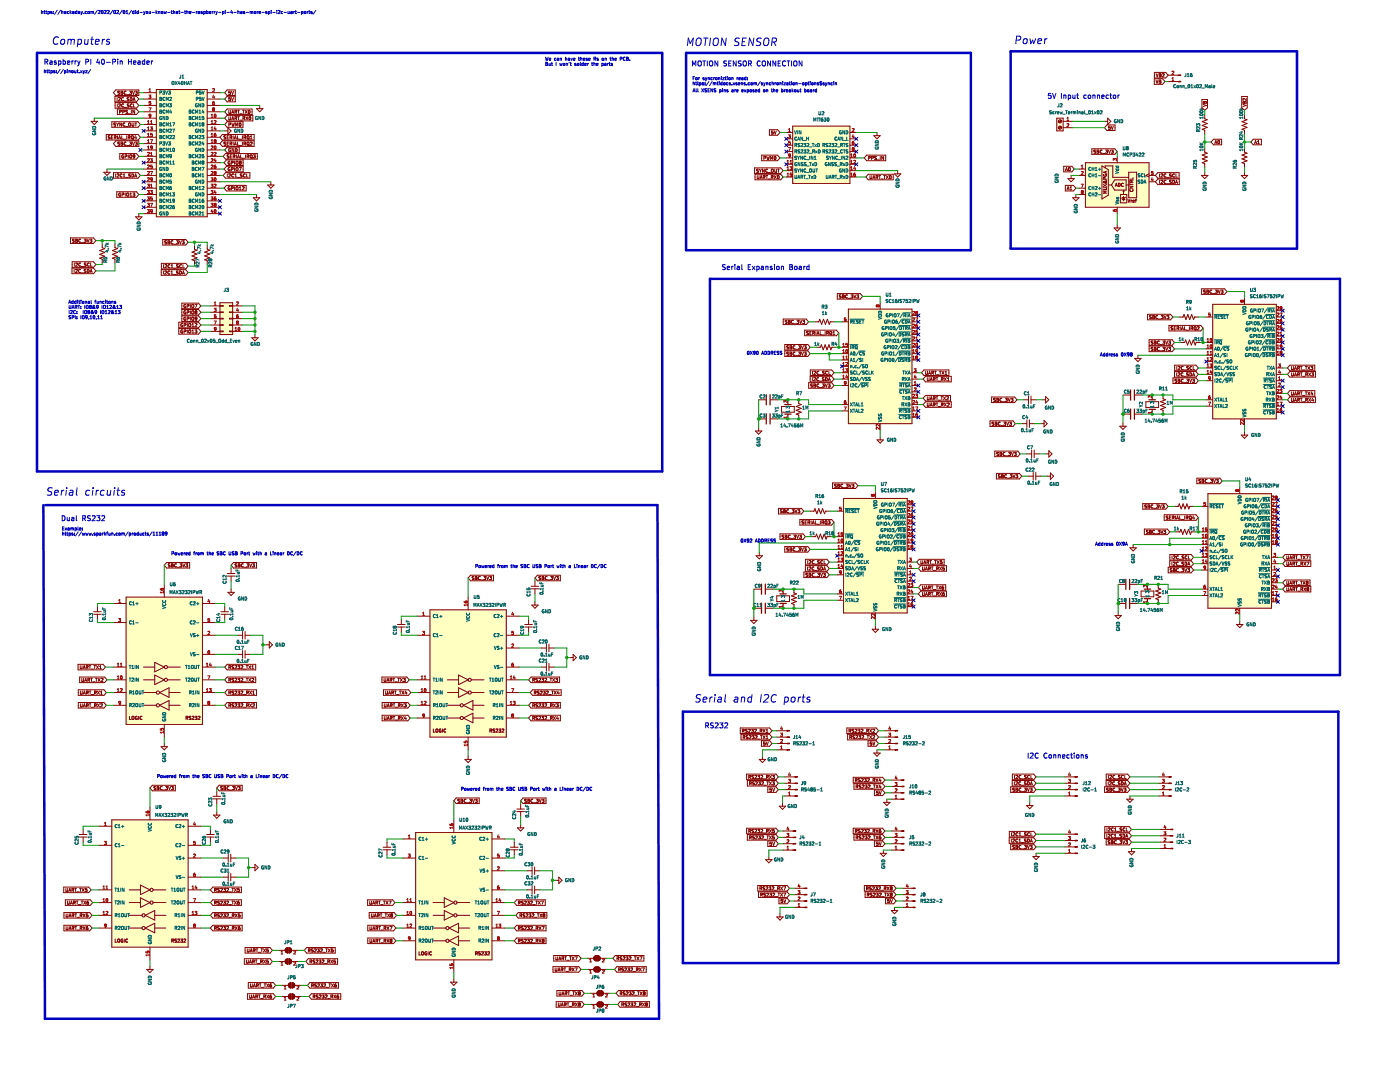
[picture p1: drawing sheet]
<svg xmlns="http://www.w3.org/2000/svg" width="279mm" height="216mm" viewBox="0 0 279 216" stroke-linecap="round" stroke-linejoin="round" font-family="sans-serif">
<path d="M.1 .1h279.3v215.8h-279.3z" fill-rule="evenodd" fill="#fff" stroke="#fff" stroke-width=".2"/>
<g fill="#ffffc2" stroke="#ffffc2" stroke-width=".2">
<path d="M216.6 32.5h12.7v8.9h-12.7z" fill-rule="evenodd"/>
<path d="M242 60.7h12.7v22.9h-12.7z" fill-rule="evenodd"/>
<path d="M210.9 23.6h1.3v2.5h-1.3z" fill-rule="evenodd"/>
<path d="M31.2 17.9h10.2v25.4h-10.2z" fill-rule="evenodd"/>
<path d="M241.1 98.5h12.7v22.9h-12.7z" fill-rule="evenodd"/>
<path d="M25.2 119.1h15.2v25.4h-15.2z" fill-rule="evenodd"/>
<path d="M22.3 163.6h15.2v25.4h-15.2z" fill-rule="evenodd"/>
<path d="M43.9 60.4h2.5v6.4h-2.5z" fill-rule="evenodd"/>
<path d="M158.2 25.2h11.4v11.4h-11.4z" fill-rule="evenodd"/>
<path d="M169.3 61.7h12.7v22.8h-12.7z" fill-rule="evenodd"/>
<path d="M168.4 99.5h12.7v22.8h-12.7z" fill-rule="evenodd"/>
<path d="M82.9 166.1h15.3v25.4h-15.3z" fill-rule="evenodd"/>
<path d="M85.8 121.7h15.2v25.4h-15.2z" fill-rule="evenodd"/>
</g>
<g fill="none" stroke="#840000" stroke-width=".2">
<path d="M22.9 19.2h4.3l.5 .6-.5 .5h-4.3zM23.1 17.9h4.6v1.2h-4.6l-.5-.6zM23.4 19.5v.6M23.7 19.5h.2l.1 .1-.4 .5h.4M23.7 19.5h-.1M23.9 18.2l-.4 .1v.1l.4 .3-.4 .1M24.1 18.5h.3M24.1 18.2l.4 .1-.1 .5h-.3zM24.6 19.5a.28 .28 0 0 0-.4 .3 .28 .28 0 0 0 .4 .2M25.1 18.3a.28 .28 0 0 0-.3 .2 .28 .28 0 0 0 .3 .3M25.3 18.9h.5M25.7 19.5h-.3v.2l.3 .3-.3 .1"/>
<path d="M25.8 18.2h.4l-.2 .2 .2 .1v.3h-.4M26 19.5a.32 .32 0 0 1 .4 .3 .32 .32 0 0 1-.4 .3zM26.4 18.2l.2 .6 .2-.6M26.6 19.9h.3M27 18.2h.4l-.2 .2 .2 .1v.3h-.4M28.7 18.5h2.5M28.7 19.8h2.5M31.2 17.9h10.2v25.4h-10.2zM41.4 18.5h2.5M41.4 19.8h2.5M45.3 19.2h1.7v1.1h-1.7l-.5-.5zM45.3 17.9h1.7v1.2h-1.7l-.5-.6z"/>
<path d="M45.7 19.7l.3 .1-.1 .3h-.2M45.7 19.7l-.1 .1M46 18.2h-.3l-.1 .3h.3l.1 .3h-.4M46 19.5h-.3l-.1 .3M46.2 19.5l.2 .6 .2-.6M46.2 18.2l.2 .6 .2-.6M230.4 15.7h1.6l.5 .6-.5 .5h-1.6zM230.4 14.4h2.3l.4 .6-.4 .6h-2.3zM230.7 16l.2 .6 .2-.6M230.7 14.7l.2 .6 .3-.6M231.3 16.3h.2M231.4 15h.2"/>
<path d="M231.5 16.3l.1-.3h-.3v.6h.3M231.5 16.3h.1M231.6 15h.1M231.6 16.3h.1M231.7 16.5l-.1 .1M231.7 14.9l-.1-.2h-.2v.6h.3l-.1-.3M231.7 16.3v.2M231.7 14.9l-.1 .1M232 14.8l.2-.1 .1 .2-.4 .4h.4M233.1 15h2.1M233.1 16.3h2.1M239.9 19.9h1.1v1.6l-.6 .5-.5-.5z"/>
<path d="M247.8 19.3h1.1v2.2l-.5 .5-.6-.5zM248.1 20h.1M248.7 19.7v.3l-.5-.3-.1 .1v.2M18.2 24.2h1.2l-.6 .6zM18.8 23.6v.6M20.7 34.4h1.3l-.6 .6zM21.2 26.8h6.3l.5 .6-.5 .5h-6.3zM21.4 33.7v.7M21.6 27.3l.1 .1M21.7 27.4l.3 .2-.4 .1M22 27.1h-.3l-.1 .2M22.2 27.4h.2"/>
<path d="M22.3 24.3h5.2l.5 .5-.5 .6h-5.2zM22.5 27.1h-.3v.6h.3M22.7 34.5h4.8l.5 .5-.5 .6h-4.8zM22.8 27.4h.3v-.3h-.3v.6M23 27.4l.2 .3M23 20.5h4.2l.5 .5-.5 .6h-4.2zM23.1 24.6h-.3v.2l.3 .3h-.4M23.1 34.7v.6M23.1 28.1h4.6v1.1h-4.6l-.5-.5zM23.3 24.5l.2 .4M23.3 38.3h3.9l.5 .5-.5 .6h-3.9zM23.4 34.8l.2-.1 .1 .2-.4 .4h.4"/>
<path d="M23.4 20.7v.7M23.4 21.8h3.8l.5 .5-.5 .6h-3.8zM23.4 27.1v.6M23.5 24.9v.3M23.7 27.7l.2-.6 .2 .6M23.7 20.8l.2-.1 .1 .2-.4 .5h.4M23.7 24.5l-.2 .4M23.7 27.5h.3M23.9 22.3h.3v-.2l-.3-.1v.6M23.9 28.4h-.4v.2l.4 .3-.4 .1M23.9 30.6h3.3l.5 .6-.5 .6h-3.3zM24.1 38.5a.29 .29 0 0 0-.4 .3 .29 .29 0 0 0 .4 .3v-.2h-.1"/>
<path d="M24.1 28.7h.3M24.1 28.4l.4 .1-.1 .5h-.3zM24.3 24.5v.7l-.4-.7v.7M24.3 27.1v.6h.3M24.4 34.8a.28 .28 0 0 0-.4 .2 .28 .28 0 0 0 .4 .3M24.4 38.8h.3v-.2l-.3-.1v.6M24.5 22.3h.3v-.2l-.3-.1v.6M24.6 34.9l.2-.2v.6M24.6 35.3h.4M24.7 27.8h.4M24.7 30.9a.29 .29 0 0 0-.4 .3 .29 .29 0 0 0 .4 .3v-.2h-.1M24.7 20.8a.28 .28 0 0 0-.4 .3 .28 .28 0 0 0 .4 .2"/>
<path d="M24.8 20.2h.4M24.8 21.4h.5M24.9 24.6a.28 .28 0 0 0-.4 .3 .28 .28 0 0 0 .4 .2M25 38.5v.6M25 25.2h.5M25.1 35.4h.5M25.1 22.1v.1M25.1 22.2l.1 .1M25.1 28.4a.28 .28 0 0 0-.3 .3 .28 .28 0 0 0 .3 .2M25.2 22h.3M25.2 22.3l.3 .2-.4 .1M25.2 22l-.1 .1"/>
<path d="M25.3 29h.5M25.3 31.2h-.3M25.3 30.9h-.3v.6M25.3 30.9v.1M25.3 27.1v.6M25.3 38.6h.4l-.1 .5h-.3zM25.3 31v.2M25.3 31.2h.1M25.6 22.7h.5M25.6 27.4h.3v-.3h-.3v.6M25.6 30.9v.6M25.7 27.4l.3 .3"/>
<path d="M25.8 20.8h-.4v.2l.4 .2-.4 .1M25.8 28.9l.4 .1M25.8 28.4h.4l-.2 .2h.2M25.9 31h.4l-.1 .5-.3-.1zM25.9 39.1h.4M25.9 38.7l.2-.2v.6M26 35.1h.1M26 35.1v.2h-.3M26 34.7l-.3 .1 .3 .3M26.2 28.6v.1M26.2 28.7v.2M26.2 28.9v.1"/>
<path d="M26.2 22v.6M26.2 27.2h.4l-.1 .5-.3-.1zM26.3 34.7a.32 .32 0 0 1 .4 .3 .32 .32 0 0 1-.4 .3zM26.3 27.6l.4 .2M26.3 24.5l.2 .7 .2-.1v-.6M26.4 20.8a.28 .28 0 0 0-.4 .3 .28 .28 0 0 0 .4 .2M26.4 28.4l.2 .6 .2-.6M26.5 38.5h.4l-.2 .3h.2v.3h-.4M26.5 20.1l.3-.6 .2 .6M26.6 31v.2M26.6 31.2v.1M26.6 30.9l.3 .1v.3"/>
<path d="M26.6 30.9v.1M26.7 20.7v.7h.3M26.9 35.3l.2-.6 .2 .6M26.9 22v.6l-.4-.6v.6M26.9 31.2l-.3 .1M26.9 31.3l-.3 .2M26.9 31.2h.1M26.9 35.2h.3M26.9 24.5h.4M27 28.9l.3 .1M27 28.4h.4l-.2 .2h.1M27 27.1l-.1 .4h.4"/>
<path d="M27.1 24.5v.7M27.2 27.3v.4M27.3 28.6l.1 .1M27.4 28.7v.2M27.4 28.9l-.1 .1M28.7 38.8h2.5M28.7 32.5h2.5M28.7 37.5h2.5M28.7 36.3h2.5M28.7 33.7h2.5M28.7 35h2.5M28.7 26.1h2.5"/>
<path d="M28.7 23.6h2.5M28.7 24.8h2.5M28.7 27.4h2.5M28.7 28.7h2.5M28.7 29.9h2.5M28.7 31.2h2.5M28.7 21h2.5M28.7 22.3h2.5M41.4 38.8h2.5M41.4 32.5h2.5M41.4 37.5h2.5M41.4 36.3h2.5"/>
<path d="M41.4 33.7h2.5M41.4 35h2.5M41.4 26.1h2.5M41.4 23.6h2.5M41.4 24.8h2.5M41.4 27.4h2.5M41.4 28.7h2.5M41.4 29.9h2.5M41.4 31.2h2.5M41.4 21h2.5M41.4 22.3h2.5M44.4 26.8h6.3v1.1h-6.3l-.5-.5z"/>
<path d="M44.4 28.1h6.3v1.1h-6.3l-.5-.5zM44.7 29h.3M44.8 26.1h.7M45 28.7h.1M45 30.6h6.4v1.2h-6.4l-.5-.6zM45 34.5h4.9v1.1h-4.9l-.5-.6zM45 28.7v.2M45 28.9v.1M45.1 27.1h-.4v.2l.4 .3-.4 .1M45.1 28.4l-.4 .1 .3 .2M45.2 37h3.9v1.1h-3.9l-.5-.6zM45.2 31.9h3.3v1.1h-3.3l-.5-.5z"/>
<path d="M45.2 33.2h3.3v1.1h-3.3l-.5-.6zM45.3 21.8h5v1.1h-5l-.5-.6zM45.3 24.3h3.2v1.1h-3.2l-.5-.6zM45.3 23h5.2v1.1h-5.2l-.5-.5zM45.3 29.4h2.4v1.1h-2.4l-.5-.6zM45.3 27.4h.2M45.3 28.7h.2M45.3 31.5h.3M45.4 34.7v.6M45.5 25.5l.6 .6-.6 .7zM45.6 34.8l.3-.1 .1 .2-.4 .4h.4M45.6 28.4h-.3v.6h.3"/>
<path d="M45.6 27.1h-.3v.6h.3M45.6 20l.1 .1M45.7 31.5h-.1M45.7 23.3l.1 .6 .2-.1v-.5M45.7 22v.5l.3 .1M45.7 30.9l-.4 .1 .4 .3v.2M45.8 33.8h.1v.2M45.9 37.3a.29 .29 0 0 0-.4 .3 .29 .29 0 0 0 .4 .2v-.2h-.1M45.9 32.2a.29 .29 0 0 0-.4 .3 .29 .29 0 0 0 .4 .2v-.2h-.1M45.9 33.5a.3 .3 0 0 0-.4 .3 .3 .3 0 0 0 .4 .2M45.9 27.4h.3v-.3h-.3v.6M45.9 28.7h.3v-.3h-.3v.6"/>
<path d="M45.9 34h.1M46 31.2h.2M46 24.6l-.3-.1v.7M46 24.6h.1M46 24.6v.2l-.3 .1M46 29.7a.29 .29 0 0 0-.4 .2 .29 .29 0 0 0 .4 .3v-.2h-.1M46 22.6h.1M46 22v.6M46.1 28.7l.2 .3M46.1 27.4l.2 .3M46.2 32.5h.3v-.3h-.3v.6M46.2 37.6l.3-.1v-.2l-.3-.1v.7"/>
<path d="M46.2 23.9l.3-.6 .2 .6M46.2 24.5l.2 .7 .1-.5 .1 .5 .2-.7M46.2 22.6l.3-.6 .2 .6M46.3 30.9h-.3v.6h.3M46.3 23.7h.3M46.3 22.5h.3M46.5 33.5l-.3-.1v.7M46.5 33.7l-.3 .1M46.5 33.5h.1M46.5 33.5v.2M46.5 33.7h.1M46.5 27.1v.6"/>
<path d="M46.5 28.4v.6M46.6 34.8a.28 .28 0 0 0-.4 .2 .28 .28 0 0 0 .4 .3M46.7 29.6v.7l-.4-.7v.7M46.7 31.2l.2 .3M46.7 29l.3-.6 .2 .6M46.7 27.7l.3-.6 .2 .6M46.8 27.5h.3M46.8 28.8h.3M46.8 32.2v.6M46.8 33.4v.7M46.8 37.2v.7M46.8 30.9l.1 .1"/>
<path d="M46.8 30.9h-.3v.6M46.8 31.2h-.3M46.9 35.3h.3M46.9 31v.2M46.9 34.9l.2-.2v.6M46.9 31.2h-.1M46.9 23.6h.3v-.3h-.3v.6M47 29.6a.32 .32 0 0 1 .3 .3 .32 .32 0 0 1-.3 .4zM47 23.6l.2 .3M47 25.2v-.7l.2 .5 .3-.5v.7M47 22.3l.2 .3M47.1 37.3h.4l-.1 .5h-.3z"/>
<path d="M47.1 32.3h.4l-.1 .5-.3-.1zM47.1 33.5h.4l-.1 .5h-.3zM47.2 30.9v.6M47.2 22v.1M47.2 22h-.3v.6M47.2 22.1v.2h-.3M47.4 35.4h.4M47.4 28.4v.6h.3M47.4 27.1v.6h.3M47.4 31.5l.2-.6 .2 .6M47.4 22h.4M47.4 23.3h.4"/>
<path d="M47.4 31.3h.3M47.6 22v.6M47.6 23.3v.6M47.7 33.4h.4l-.2 .7M47.7 27.8h.5M47.7 29h.5M47.8 37.9h.3M47.8 37.4l.1-.2v.7M47.8 24.6l.1-.1a.29 .29 0 0 1 .2 .4 .29 .29 0 0 1-.3 .2zM47.8 32.5h.1M47.8 24.6h.1M47.9 22.7h.4"/>
<path d="M47.9 24h.4M47.9 32.4l-.1-.1 .1-.1 .2 .1-.1 .1M47.9 32.4h.1M47.9 32.4l-.1 .1M48 32.4l.1 .2-.1 .2-.2-.1v-.2M48 30.9v.6h.3M48.3 34.7l-.3 .1v.1l.3 .3-.3 .1M48.4 37.3l.2-.1 .1 .2-.4 .5h.4M48.4 27.1v.6M48.4 28.4v.6M48.4 31.6h.5M48.4 22h.4"/>
<path d="M48.5 23.6h.3v-.3h-.3v.6M48.6 22v.6M48.6 23.6l.2 .3M48.7 27.4h.3v-.3h-.3v.6M48.8 28.7l.2 .3M48.8 27.4l.2 .3M48.9 22l.4 .6M49 34.8a.28 .28 0 0 0-.4 .2 .28 .28 0 0 0 .4 .3M49 28.7h-.3M49 28.6v-.2h-.3v.6M49 30.9v.6M49 28.6v.1"/>
<path d="M49.1 23.3l.4 .6M49.2 34.7v.6h.3M49.3 28.4h.4l-.1 .6-.3-.1zM49.3 27.2h.4l-.1 .5-.3-.1zM49.3 22l-.4 .6M49.4 27.6l.3 .2M49.4 28.8l.3 .2M49.5 31.2l.2 .3M49.5 23.3l-.4 .6M49.6 22.1l.1-.1a.29 .29 0 0 1 .2 .3 .29 .29 0 0 1-.3 .3zM49.6 30.9h-.3v.6M49.6 31.2h-.3"/>
<path d="M49.6 30.9l.1 .1M49.7 31v.2M49.7 31.2h-.1M49.8 23.3a.29 .29 0 0 1 .3 .3 .29 .29 0 0 1-.3 .2zM50 31h.3v.5l-.3-.1zM50 28.4h.2l.1 .1-.4 .5h.4M50 27.7h.3M50 27.3l.1-.2v.6M50 31.4l.4 .2M50.6 30.9h.4l-.3 .2 .2 .1v.3h-.3M50.6 39.5h1.2l-.6 .6zM51.2 38.8v.7"/>
<path d="M51.2 21.7h1.3l-.7 .6zM51.8 21v.7M53.4 36.9h1.3l-.6 .6zM54.1 36.3v.6M150.6 33.5h5.2l.5 .6-.5 .5h-5.2zM150.7 34.8h5.1l.5 .5-.5 .6h-5.1zM151.1 35l.1 .7 .3-.2v-.5M151.4 33.8h-.4v.2l.4 .3-.4 .1M151.5 33.8l.2 .3M151.7 35.7l.2-.7 .2 .7M151.7 35.5h.3M151.7 34.1v.3"/>
<path d="M152 33.8l-.3 .3M152 31h3.2l.5 .5-.5 .6h-3.2zM152.3 35.4l.3-.1 .1-.2-.4-.1v.7M152.4 31.5h.3l.1-.2-.4-.1v.6M152.5 35.4l.2 .3M152.5 33.8v.6l-.3-.6v.6M152.9 35h.3M153 31.2l.2 .6 .1-.4 .1 .4 .2-.6M153 35v.7M153.2 33.8a.28 .28 0 0 0-.4 .3 .28 .28 0 0 0 .4 .2M153.3 35.7h.5M153.3 34.4h.5"/>
<path d="M153.6 25.9h1.6l.5 .5-.5 .6h-1.6zM153.8 31.8v-.6l.2 .5 .2-.5v.6M153.9 35.4l.3-.1 .1-.2-.4-.1v.7M154 33.8h.3v.6l-.3-.1zM154.1 35.4l.2 .3M154.3 26.1h-.3v.3h.3v.3h-.3M154.5 26.1l.2 .7 .2-.7M154.5 35l.4 .7M154.6 31.3v-.1a.29 .29 0 0 1 .3 .3 .29 .29 0 0 1-.3 .3zM154.6 33.8l.1 .6 .3-.1v-.5M154.9 35l-.4 .7M155.2 33.8h.4"/>
<path d="M155.2 35.1a.3 .3 0 0 0-.1 .3 .3 .3 0 0 0 .3 .2v-.5M155.2 35.1h.2M155.2 35.1h.1M155.4 33.8v.6M155.4 35.1h.1M156.9 26.4h1.3M156.9 31.5h1.3M156.9 32.8h1.3M156.9 34.1h1.3M156.9 35.3h1.3M156.9 27.7h1.3M156.9 29h1.3"/>
<path d="M156.9 30.2h1.3M158.2 25.2h11.4v11.4h-11.4zM169.6 26.4h1.3M169.6 31.5h1.3M169.6 32.8h1.3M169.6 34.1h1.3M169.6 35.3h1.3M169.6 27.7h1.3M169.6 29h1.3M169.6 30.2h1.3M173 31h3.8v1.1h-3.8l-.5-.6zM173.3 34.8h5v1.1h-5l-.5-.6z"/>
<path d="M173.3 31.5h.3v-.2l-.3-.1v.6M173.6 35l.1 .7 .3-.2v-.5M173.9 31.5h.3l.1-.2-.4-.1v.6M174.2 35.7l.2-.7 .2 .7M174.3 35.5h.3M174.4 27.1h1.3l-.7 .6zM174.8 35.4l.3-.1 .1-.2-.4-.1v.7M174.9 31.6h.1M174.9 31.6v.2h-.4M174.9 31.2l-.4 .1 .4 .3M175 35.4l.2 .3M175 26.4v.7"/>
<path d="M175 31.9h.5M175.4 35h.3M175.6 35v.7M175.7 31.2v.6M175.8 35.7h.5M176.3 31.2v.6l-.3-.6v.6M176.3 35h.4M176.5 35v.7M176.9 35l.4 .7M177.3 35l-.4 .7M177.6 35.1v-.1a.29 .29 0 0 1 .3 .4 .29 .29 0 0 1-.3 .2zM177.6 35.1h.1"/>
<path d="M178.5 34.7h1.3l-.6 .6zM179.2 34.1v.6M210.9 23.6h1.3v2.5h-1.3zM211.7 25.2l-.4 .4M211.7 24l-.4 .4M211.8 25.3l-.4 .4M211.8 24l-.4 .5M212.2 24.2h1.9M212.2 25.5h1.9M212.3 33.2h1.6l.5 .5-.5 .6h-1.6zM212.6 37h1.6l.5 .5-.5 .6h-1.6zM212.6 34.1l.2-.7 .3 .7"/>
<path d="M212.7 33.9h.3M212.9 37.9l.3-.7 .2 .7M213 37.7h.3M213.1 35.6h1.3l-.6 .7zM213.3 33.5l.1-.1a.29 .29 0 0 1 .2 .4 .29 .29 0 0 1-.3 .2zM213.6 37.4l.1-.2v.7M213.6 37.9h.3M213.8 35v.6M214.1 39.5h1.2l-.6 .6zM214.7 38.8v.7M215.3 38.8h1.3M215.3 37.5h1.3"/>
<path d="M215.3 33.7h1.3M215.3 35h1.3M216.6 32.5h12.7v8.9h-12.7zM217.9 29.7h4.6l.5 .5-.5 .6h-4.6zM218.7 30h-.4v.2l.4 .3h-.4M218.9 30.2h.2M219.2 30l-.3-.1v.7l.4-.1-.2-.3M219.2 30h.1M219.2 30l-.1 .2M219.9 30a.3 .3 0 0 0-.4 .3 .3 .3 0 0 0 .4 .2M219.9 30h.1M219.9 33.1l1.3 .8v5l-1.3 .8z"/>
<path d="M219.9 30.5h.1M220.1 30.6h.4M220.2 37.5l.6 .1-.1 .2h-.5M220.2 36.8l.6 .4M220.2 34.8a.29 .29 0 0 0 .3 .4 .29 .29 0 0 0 .3-.4h-.2v.1M220.4 24.2h.7M220.5 35.8v-.3l-.2-.1-.1 .4h.6M220.6 33.5v-.4h1.5v2.3h3.2M220.6 29.9h.4l-.2 .3h.2M220.6 30.5h.4M220.7 34.2v.3M220.8 36l-.4 .4h-.2v-.1l.3 .2a.17 .17 0 0 0 .3 0 .17 .17 0 0 0 0-.2l-.3-.2"/>
<path d="M220.8 38.1h-.6l.5 .2-.5 .3h.6M220.8 36.8l-.6 .4M220.8 34.2l-.6 .2 .6 .2M220.9 24.9h1.6v1.1h-1.6l-.5-.5zM221 30.2h.1M221 30.2v.3M221 30.5h.1M221.1 23.6l.6 .6-.6 .6zM221.2 36.9h.6M221.2 29.9l.2 .7 .2-.7M221.6 25.2h-.3l-.1 .3h.3l.1 .3h-.4M221.8 25.2l.2 .6 .2-.6"/>
<path d="M221.8 29.9h.4l-.2 .3h.1M221.8 30.5h.3M222.1 30.2h.1M222.1 30.2v.3M222.1 30.5h.1M222.5 35.9h2.2v2h-2.2l-.7-1zM222.6 37.2l.2-.6 .2 .6M222.6 37h.3M223 31.2v1.3M223.2 36.6a.32 .32 0 0 1 .4 .3 .32 .32 0 0 1-.4 .3zM223.6 38.8h1.3v1.7h-1.3zM224.2 36.6a.28 .28 0 0 0-.4 .3 .28 .28 0 0 0 .4 .2"/>
<path d="M224.2 38.1v.7M224.2 39.2v.9M224.2 38.1l.2 .1M224.2 38.1l-.1 .1M224.2 39.5l.3 .3h-.5zM224.6 39.3l-.7 .3M224.7 36.9h.6M225.1 39.7l.2 .7 .2-.7M225.3 34.4h1.5v5.1h-1.5zM225.5 36.6v.4M225.5 37.2h.6l-.6 .3h.6M225.5 36.8h.6"/>
<path d="M225.5 36.1v.3h.6M225.5 37.8a.28 .28 0 0 0 .3 .4 .28 .28 0 0 0 .2-.4M225.5 36.1h.1M225.5 36.1h.2M225.7 40v.4M225.7 36.1h.1M225.8 36.1v.3M225.9 40l-.2 .1M226.1 35.5v.3h-.6M226.1 36l-.3 .2M226.6 40h.2M226.8 39.7l-.1 .1v.6"/>
<path d="M229.3 36.3h1.3M229.3 35h1.3M229.3 34.7l-.6 .3 .6 .3M231.1 35.7h4.2v1.1h-4.2l-.5-.5zM231.1 34.5h4.2v1.1h-4.2l-.5-.6zM231.4 34.7v.6M231.4 36v.6M231.7 34.8l.2-.1 .1 .2-.3 .4h.3M231.7 36h.1M231.7 36h.3M232 36h.1M232 36v.2l-.3 .4h.3"/>
<path d="M232.7 34.8a.28 .28 0 0 0-.4 .2 .28 .28 0 0 0 .4 .3M232.7 36a.28 .28 0 0 0-.4 .3 .28 .28 0 0 0 .4 .2M232.8 35.4h.5M232.8 36.7h.5M233.4 36.2h.1M233.4 36v.2M233.5 36h.3M233.5 36.2l.3 .3-.4 .1M233.5 36h-.1M233.8 34.7l-.4 .1v.1l.4 .3-.4 .1M234 36a.32 .32 0 0 1 .4 .3 .32 .32 0 0 1-.4 .3zM234.4 34.8a.28 .28 0 0 0-.4 .2 .28 .28 0 0 0 .4 .3"/>
<path d="M234.6 36.6l.2-.6 .2 .6M234.6 36.4h.4M234.7 34.7v.6h.3M239.8 35h1.3l-.7 .6zM240.1 20.8l.7 .2-.7 .3M240.4 20.4v.2M240.4 22.9v.8l.5 .2-1 .4 1 .4-1 .3 1 .4-1 .4 .5 .2v.8M240.4 29.6v.8l.5 .2-1 .3 1 .4-1 .4 1 .4-1 .4 .5 .2v.7M240.4 34.4v.6M240.5 20.3l-.1 .1M240.5 20.3h.2l.1 .3h-.7l.1-.3 .2 .1M240.5 20.3h.1"/>
<path d="M242.2 27.8h1.6v1.1h-1.6l-.5-.6zM242.4 28.7l.2-.7 .3 .7M242.5 28.5h.3M243.1 28.1a.27 .27 0 0 1 .3 .3 .27 .27 0 0 1-.3 .2zM243.3 28.1h.1M247.7 35h1.3l-.6 .6zM248.1 20.8l.6 .2-.6 .3M248.4 20.4v.2M248.4 22.9v.8l.5 .2-1 .4 1 .4-1 .3 1 .4-1 .4 .5 .2v.8M248.4 29.6v.8l.5 .2-1 .3 1 .4-1 .4 1 .4-1 .4 .5 .2v.7M248.4 34.4v.6M248.4 20.3v.1"/>
<path d="M248.4 20.3h.3v.3h-.6v-.3l.3 .1M248.4 20.3h.1M250.1 27.8h1.6v1.1h-1.6l-.5-.6zM250.4 28.7l.2-.7 .2 .7M250.4 28.5h.3M251 28.7h.3M251 28.2l.2-.2v.7M14.1 47.5h4.6l.4 .5-.4 .6h-4.6zM14.4 53.5h4.3l.4 .6-.4 .5h-4.3zM14.4 52.2h4.3l.4 .6-.4 .5h-4.3zM14.8 53.8v.6M14.8 47.8h-.3v.2l.3 .2-.3 .1"/>
<path d="M14.8 52.5v.6M15.1 53.8h.2l.1 .1-.4 .5h.4M15.1 47.7l.3 .1-.1 .6h-.2zM15.1 48h.2M15.1 52.5h.1M15.1 52.5h.3M15.4 52.5h.1M15.4 52.5v.3l-.3 .3h.4M16.1 53.8a.28 .28 0 0 0-.4 .3 .28 .28 0 0 0 .4 .2M16.1 47.8a.28 .28 0 0 0-.4 .2 .28 .28 0 0 0 .4 .3M16.1 52.5a.28 .28 0 0 0-.4 .3 .28 .28 0 0 0 .4 .3M16.2 54.4h.5"/>
<path d="M16.2 48.4h.5M16.2 53.2h.5M16.8 47.7h.4l-.2 .3h.2v.3h-.4M16.9 52.5v.2M16.9 52.7v.1M16.9 52.8l.3 .2-.4 .1M16.9 52.5h.3M16.9 52.5h.1M17.1 54.1h.1M17.1 54.1v.3h-.3M17.2 53.8l-.4 .1 .3 .2M17.4 47.7l.2 .7 .2-.7"/>
<path d="M17.4 53.8a.32 .32 0 0 1 .4 .3 .32 .32 0 0 1-.4 .3zM17.8 52.5a.29 .29 0 0 0-.4 .3 .29 .29 0 0 0 .4 .3M17.8 52.5h.1M17.9 47.7h.4l-.2 .3h.2v.3h-.4M18 54.4l.2-.6 .2 .6M18 54.2h.3M18.1 52.5v.6h.3M20.4 48.7v.7l.5 .2-1 .4 1 .4-1 .4 1 .3-1 .4 .5 .2v.8M22.9 48.7v.7l.5 .2-1 .4 1 .4-1 .4 1 .3-1 .4 .5 .2v.8M27.1 43.3h1.2l-.6 .6zM27.7 42.6v.7M28.7 41.4h2.5"/>
<path d="M28.7 40.1h2.5M28.7 42.6h2.5M32.2 53.8h4.9l.4 .6-.4 .5h-4.9zM32.2 52.5h4.9l.4 .6-.4 .6h-4.9zM32.5 47.8h4.6l.4 .5-.4 .6h-4.6zM32.6 54.1v.6M32.6 52.8v.6M32.9 54.1h.2l.1 .2-.4 .4h.4M32.9 52.9l.3-.1 .1 .2-.4 .4h.4M32.9 48.3h.1M32.9 48.3l.3 .3h-.3M33.2 48.1h-.3v.2"/>
<path d="M33.5 48.3h.2M33.7 48.3l.1-.2-.3-.1v.7l.3-.1v-.2M33.7 48.3l.1 .1M33.8 48.4h.1M33.9 54.1a.28 .28 0 0 0-.4 .3 .28 .28 0 0 0 .4 .2M33.9 52.9a.28 .28 0 0 0-.4 .2 .28 .28 0 0 0 .4 .3M34.1 54.7h.4M34.1 54.3l.2-.2v.6M34.2 53l.1-.2v.6M34.2 53.4h.3M34.5 48.1a.28 .28 0 0 0-.4 .3 .28 .28 0 0 0 .4 .2M34.6 54.8h.5"/>
<path d="M34.6 53.5h.5M34.6 48.7h.5M35.2 48h.4l-.2 .3h.2v.3h-.4M35.6 54.1h-.4v.2l.4 .3-.4 .1M35.6 52.8l-.3 .1v.1l.3 .3-.4 .1M35.8 48l.2 .7 .2-.7M35.8 54.1a.32 .32 0 0 1 .4 .3 .32 .32 0 0 1-.4 .3zM36.2 52.9a.29 .29 0 0 0-.4 .2 .29 .29 0 0 0 .4 .3M36.2 53.4h.1M36.4 48h.4l-.3 .3h.2v.3h-.3M36.4 54.7l.2-.6 .2 .6M36.4 54.5h.4"/>
<path d="M36.5 52.8v.6h.3M38.8 49v.7l.5 .2-1 .4 1 .4-1 .4 1 .4-1 .3 .5 .2v.8M41.4 41.4h2.5M41.4 49v.7l.5 .2-1.1 .4 1.1 .4-1.1 .4 1.1 .4-1.1 .3 .6 .2v.8M41.4 40.1h2.5M41.4 42.6h2.5M167.1 58.6h4.6l.5 .5-.5 .6h-4.6zM167.5 58.9v.2l.4 .2-.4 .1M167.6 58.9h-.1M167.6 58.9h.3M168.1 58.8l.4 .2-.1 .5h-.3zM168.1 59.1h.2"/>
<path d="M169.1 58.9a.28 .28 0 0 0-.4 .3 .28 .28 0 0 0 .4 .2M169.3 59.5h.4M169.8 58.8h.4l-.2 .3h.2M169.8 59.4h.1M169.9 59.4h.3M170.2 59.1h.1M170.2 59.1v.3M170.2 59.4h.1M170.4 58.8l.2 .7 .2-.7M171 59.4h.3M171 58.8h.4l-.2 .3h.1M171.3 59.1h.1"/>
<path d="M171.3 59.1v.3M171.3 59.4h.1M222.3 45.5h1.3l-.6 .6zM223 41.4v1.2M223 44.8v.7M226.1 40.2l.3-.1v-.1h-.3v.3h.3M239.8 57.6h4.6l.5 .6-.5 .5h-4.6zM240.2 58.5h.3M240.5 58.5h.1M240.6 57.9l-.4 .1 .3 .3v.2M240.8 58.2h.3M241.1 57.9h-.3v.6h.4l-.1-.3"/>
<path d="M241.1 57.9h.1M241.1 57.9v.3M241.8 57.9a.3 .3 0 0 0-.4 .3 .3 .3 0 0 0 .4 .3M241.8 57.9h.1M241.8 58.5h.1M242 58.6h.4M242.5 58.5h.4M242.5 57.9h.4l-.2 .2 .2 .1M242.9 58.2h.1M242.9 58.5h.1M242.9 58.2v.3M243.1 57.9l.2 .6 .2-.6"/>
<path d="M243.7 58.5h.3M243.7 57.9h.4l-.2 .2 .1 .1M244 58.2h.1M244 58.2v.3M244 58.5h.1M248.4 59.5v1.2M35.7 64.3h3.9l.5 .6-.5 .5h-3.9zM35.7 65.6h3.9l.5 .5-.5 .6h-3.9zM36.3 61.8h3.3l.5 .5-.5 .6h-3.3zM36.3 60.5h3.3l.5 .5-.5 .6h-3.3zM36.3 63h3.3l.5 .6-.5 .5h-3.3zM36.4 66.2h.1v.2"/>
<path d="M36.4 65.8a.3 .3 0 0 0-.3 .3 .3 .3 0 0 0 .3 .3M36.4 64.6a.29 .29 0 0 0-.3 .3 .29 .29 0 0 0 .4 .2v-.2h-.1M36.5 66.4h-.1M36.8 64.9h.3v-.3l-.3-.1v.7M37 63.6h.1v.3M37.1 63.3a.3 .3 0 0 0-.4 .3 .3 .3 0 0 0 .4 .3M37.1 60.8a.29 .29 0 0 0-.4 .3 .29 .29 0 0 0 .4 .2v-.2h-.1M37.1 65.8h-.3v.7M37.1 62a.29 .29 0 0 0-.4 .3 .29 .29 0 0 0 .4 .3v-.2h-.1M37.1 66.1l-.3 .1M37.1 65.8v.1M37.1 65.9v.2"/>
<path d="M37.1 66.1h.1M37.1 63.9h.1M37.4 62.3h.3v-.2l-.3-.1v.6M37.4 64.5v.7M37.4 65.8v.7M37.7 63.6h-.3M37.7 61l-.3 .1M37.7 63.6v-.3h-.3v.6M37.7 61v-.2l-.3-.1v.7M37.7 65.9h.4l-.1 .5h-.3zM37.7 64.6h.4l-.1 .6-.3-.1zM37.7 63.6h.1"/>
<path d="M37.7 61h.1M38 60.7v.7M38 62v.6M38 63.3v.6M38.3 63.4h.4l-.1 .5-.3-.1zM38.3 60.8h.4l-.1 .5h-.3zM38.3 62.1h.4l-.1 .5h-.3zM38.3 65.2h.4M38.3 64.7l.2-.2v.7M38.3 66l.2-.2v.7M38.3 66.5h.4M38.9 60.7h.4l-.3 .7"/>
<path d="M38.9 65.8h.4l-.2 .3h.2v.3h-.4M38.9 66.4h.1M38.9 64.6l.3-.1 .1 .2-.4 .5h.4M39 62.3l-.1-.1 .1-.2 .3 .1-.1 .2M39 62.3l-.1 .1 .1 .2 .3-.1-.1-.2M39 62.3h.2M39.3 63.6h-.3v-.3l.3 .1v.4l-.3 .1M42 61h1.9M42 66.1h1.9M42 62.3h1.9M42 63.6h1.9M42 64.9h1.9"/>
<path d="M43.9 60.4h2.5v6.4h-2.5zM43.9 66.1h.6v.1h-.6M43.9 61h.6v.1h-.6M43.9 62.2h.6v.2h-.6M43.9 63.5h.6v.1h-.6M43.9 64.8h.6v.1h-.6M46.4 66.1h-.6v.1h.6M46.4 64.8h-.6v.1h.6M46.4 63.5h-.6v.1h.6M46.4 62.2h-.6v.2h.6M46.4 61h-.6v.1h.6M46.4 61h1.9"/>
<path d="M46.4 66.1h1.9M46.4 62.3h1.9M46.4 63.6h1.9M46.4 64.9h1.9M50.2 67.4h1.3l-.6 .6zM50.9 66.8v.6M151.4 79.8h1.4M153.8 79.8h1.4M156.3 63.7h4.6l.5 .5-.5 .6h-4.6zM156.6 70h4.6l.5 .6-.5 .5h-4.6zM156.6 68.7h4.6l.5 .6-.5 .6h-4.6zM157.1 69.2v.1"/>
<path d="M157.1 63.9l-.4 .1v.2l.4 .2-.4 .1M157.1 69.3l.3 .2-.4 .1M157.2 79.8v.9M157.3 64.2h.3M157.4 70.3h-.3v.2l.3 .3-.4 .1M157.4 69h-.3v.2M157.6 64.2h.1M157.6 64.2v-.2l-.3-.1v.6h.3M157.6 64.2l.1 .1M157.7 70.3l.3 .1-.1 .5h-.2zM157.7 69.3h.2M157.7 70.6h.2"/>
<path d="M157.7 69l.3 .1-.1 .5h-.2zM157.7 64.5h-.1M157.7 64.3v.2M158.3 64a.28 .28 0 0 0-.4 .2 .28 .28 0 0 0 .4 .3M158.5 64.6h.4M158.7 70.3a.28 .28 0 0 0-.4 .3 .28 .28 0 0 0 .4 .2M158.7 69.1a.28 .28 0 0 0-.4 .2 .28 .28 0 0 0 .4 .3M158.8 71h.5M158.8 69.7h.5M159 63.9h.4l-.2 .3h.2v.3h-.3M159 64.5h.1M159.4 70.3h.3l-.2 .2h.2"/>
<path d="M159.4 69h.3l-.2 .2 .2 .1v.3h-.3M159.4 70.8v.1M159.4 70.9h.3M159.4 79.8v.7l.5 .2-1 .4 1 .4-1 .4 1 .4-1 .3 .5 .2v.8M159.6 63.9l.2 .6 .2-.6M159.7 70.5v.1M159.7 70.6v.2M159.7 70.8v.1M159.9 70.3l.2 .6 .2-.6M159.9 69l.2 .6 .2-.6M160.2 63.9h.4l-.2 .3h.1v.3h-.3M160.2 64.5h.1"/>
<path d="M160.5 70.8l.3 .1M160.5 70.3h.4l-.2 .2h.1M160.5 69h.4l-.2 .2 .2 .1v.3h-.4M160.6 65.9h6.3l.5 .5-.5 .6h-6.3zM160.8 70.5l.1 .1M160.9 70.6v.2M160.9 70.8l-.1 .1M161.3 66.5h.1M161.3 66.5v.2h-.3M161.3 66.2l-.3 .1 .3 .2M161.4 76.4h4.6l.5 .5-.5 .6h-4.6zM161.6 66.4h.2"/>
<path d="M161.7 75.1h4.3l.5 .5-.5 .6h-4.3zM161.7 73.8h4.3l.5 .6-.5 .5h-4.3zM161.9 66.1h-.3v.7h.3M162.1 77h.1M162.1 77v.2h-.3M162.1 75.3v.7M162.1 74.1v.6M162.1 76.6l-.3 .1 .3 .3M162.2 66.5l.3-.1v-.2l-.3-.1v.7M162.3 66.5l.3 .3M162.4 74.1h.3l.1 .2-.4 .4h.4M162.4 76.6l.4 .1-.1 .5h-.3z"/>
<path d="M162.4 76.9h.2M162.4 75.4h.3M162.4 75.4h.1M162.6 64.2h.8l.2-.5 .4 1 .4-1 .3 1 .4-1 .4 1 .2-.5h.8M162.7 75.4h.1M162.7 75.4v.2l-.3 .4h.4M162.8 66.1v.7M163 69.3h.7l.2-.5 .4 1 .4-1 .4 1 .3-1 .4 1 .2-.5h.8M163 66.8l.3-.7 .2 .7M163.1 66.6h.3M163.4 75.4a.28 .28 0 0 0-.4 .3 .28 .28 0 0 0 .4 .2M163.4 74.1a.28 .28 0 0 0-.4 .3 .28 .28 0 0 0 .4 .2"/>
<path d="M163.4 76.7a.28 .28 0 0 0-.4 .2 .28 .28 0 0 0 .4 .3M163.5 76h.5M163.5 74.8h.5M163.5 77.3h.5M163.7 66.1v.7h.3M164 66.8h.5M164.1 76.6h.4l-.2 .3h.2v.3h-.4M164.2 74.3h.1M164.2 74.3l.3 .3-.4 .1M164.5 75.4h-.4v.2l.4 .3h-.4M164.5 74.1h-.3v.2M164.7 66.1v.7"/>
<path d="M164.7 76.6l.2 .6 .2-.6M164.7 75.3a.32 .32 0 0 1 .4 .4 .32 .32 0 0 1-.4 .3zM165 66.5l.3-.1v-.2l-.3-.1v.7M165.1 66.5l.2 .3M165.1 74.1a.28 .28 0 0 0-.4 .3 .28 .28 0 0 0 .4 .2M165.3 76.6h.4l-.3 .3h.2v.3h-.3M165.3 76l.2-.7 .2 .7M165.4 75.8h.3M165.4 74.1v.6h.3M165.6 66.2h.4l-.1 .5h-.3zM165.7 66.6l.3 .2M166.2 66.8h.4"/>
<path d="M166.2 66.3l.2-.2v.7M168 69.3h1.3M168 76.9h1.3M168 70.6h1.3M168 71.8h1.3M168 73.1h1.3M168 74.4h1.3M168 75.6h1.3M168 64.2h1.3M169.3 61.7h12.7v22.8h-12.7zM175.7 60.4v1.3M182 66.8h1.3"/>
<path d="M182 69.3h1.3M182 76.9h1.3M182 70.6h1.3M182 71.8h1.3M182 74.4h1.3M182 75.6h1.3M182 78.2h1.3M182 68h1.3M182 79.5h1.3M182 65.5h1.3M182 64.2h1.3M182 62.9h1.3"/>
<path d="M184.4 73.8h5v1.1h-5l-.5-.5zM184.7 75.1h5.1v1.1h-5.1l-.5-.6zM184.7 78.9h5v1.1h-5l-.5-.5zM184.7 74.1l.2 .6 .2-.1v-.5M185.1 79.2l.1 .6 .2-.1v-.5M185.1 75.3v.6M185.1 75.9h.1M185.3 74.7l.2-.6 .2 .6M185.4 74.5h.3M185.4 75.3v.6h-.3M185.6 79.8l.2-.6 .3 .6M185.6 76l.2-.7 .3 .7"/>
<path d="M185.7 75.8h.3M185.7 79.6h.3M185.9 74.4h.4v-.3h-.4v.6M186.1 74.4l.2 .3M186.3 79.5h.3v-.3h-.3v.6M186.3 75.7l.3-.1v-.2l-.3-.1v.7M186.4 75.7l.2 .3M186.4 79.5l.2 .3M186.5 74.1h.4M186.7 74.1v.6M186.8 75.3h.4M186.8 79.2h.4"/>
<path d="M186.9 74.8h.5M187 75.3v.7M187 79.2v.6M187.2 76h.5M187.2 79.8h.5M187.5 74.1h.3M187.6 74.1v.6M187.8 79.2h.3M188 79.2v.6M188 74.1l.4 .6M188 75.7l.2 .3M188.2 75.4l-.3-.1v.7"/>
<path d="M188.2 75.6l-.3 .1M188.2 75.4h.1M188.2 75.4v.2M188.2 75.6h.1M188.3 79.2l.4 .6M188.4 74.1l-.4 .6M188.4 75.3l.5 .7M188.6 74.7h.4M188.6 74.3l.2-.2v.6M188.7 79.2l-.4 .6M188.9 75.3l-.5 .7M188.9 79.2h.3l.1 .1-.4 .5h.4"/>
<path d="M189.1 76h.3M189.1 75.5l.2-.2v.7M197.9 79.2h4.6l.5 .6-.5 .5h-4.6zM198.7 79.5h-.4v.2l.4 .3-.4 .1M198.9 79.8h.2M199.2 79.7l-.1 .1M199.2 79.7v-.2h-.3v.6l.4-.1-.2-.2M199.2 79.7h.1M199.9 79.5a.28 .28 0 0 0-.4 .3 .28 .28 0 0 0 .4 .2M200.6 79.5h.4l-.2 .2 .2 .1v.2h-.4M201.2 79.5l.2 .6 .2-.6M201.8 79.5h.4l-.2 .2 .1 .1v.2h-.3"/>
<path d="M204.2 79.8h1M205.2 79v1.5M205.8 79.8h1M205.8 79v1.5M208 79.8h.7M208.7 79.1l.6 .7-.6 .6zM224.1 78.8h1.4M226.5 71.5h1.2l-.6 .7zM226.5 78.8h1.4M227.1 70.9v.6M229 62.7h4.6l.5 .6-.5 .5h-4.6zM229.3 67.8h4.6l.5 .5-.5 .6h-4.6z"/>
<path d="M229.3 69.1h4.6l.5 .5-.5 .6h-4.6zM229.4 63v.2M229.4 63.2h.1M229.5 63h.3M229.5 63.2l.3 .3-.4 .1M229.5 63h-.1M229.7 69.9h.3M230 78.8v1M230 63.3h.3M230 63l.4 .1-.1 .5h-.3zM230.1 69.9h-.1M230.1 69.3l-.4 .1 .4 .3v.2"/>
<path d="M230.1 68.1h-.3v.2l.3 .3h-.4M230.4 69.6h.2M230.4 68.3h.2M230.6 69.3h-.2v.6h.3l-.1-.3M230.6 69.3l.1 .1M230.6 68.3h.1M230.7 68.3l-.1-.2-.2-.1v.7l.3-.1-.1-.3M230.7 69.4l-.1 .2M230.7 68.3h-.1M231 63a.28 .28 0 0 0-.4 .3 .28 .28 0 0 0 .4 .2M231.2 63.7h.5M231.3 69.3a.3 .3 0 0 0-.3 .3 .3 .3 0 0 0 .3 .3"/>
<path d="M231.3 69.3l.1 .1M231.4 68.1a.28 .28 0 0 0-.4 .3 .28 .28 0 0 0 .4 .2M231.4 69.9h-.1M231.5 70h.5M231.5 68.7h.5M231.7 63h.4l-.2 .2 .2 .1v.2h-.4M232.1 69.3h.4l-.3 .3h.2M232.1 69.9h.3M232.1 68h.4l-.3 .3h.2v.3h-.3M232.1 78.8v.8l.5 .2-1 .4 1 .3-1 .4 1 .4-1 .4 .5 .2v.7M232.3 63l.2 .6 .2-.6M232.4 69.6h.1"/>
<path d="M232.4 69.6v.3M232.4 69.9h.1M232.6 69.3l.2 .6 .3-.6M232.6 68l.2 .7 .3-.7M232.9 63h.4l-.2 .2 .2 .1v.2h-.4M233.2 69.3h.4l-.2 .3h.1M233.2 68h.4l-.2 .3h.2v.3h-.4M233.2 69.9h.3M233.3 64.9h6.3l.5 .6-.5 .5h-6.3zM233.5 69.6h.1M233.6 69.6v.3M233.6 69.9h-.1"/>
<path d="M234.1 65.2h-.4v.2l.4 .3-.4 .1M234.1 75.4h4.6l.5 .6-.5 .5h-4.6zM234.3 65.5h.2M234.4 74.1h4.3l.5 .6-.5 .5h-4.3zM234.4 72.9h4.3l.5 .5-.5 .6h-4.3zM234.6 65.2h-.3v.6h.3M234.8 74.4v.6M234.9 75.7h-.4v.2l.4 .3-.4 .1M234.9 73.1v.7M234.9 65.5h.3v-.3h-.3v.6M235.1 65.5l.2 .3M235.1 74.5l.2-.1 .2 .2-.4 .4h.4"/>
<path d="M235.1 76h.2M235.1 75.7l.4 .1-.1 .5h-.3zM235.1 73.2l.3-.1 .1 .2-.4 .5h.4M235.3 63.3h.8l.2-.5 .4 1 .4-1 .3 1 .4-1 .4 1 .2-.5h.8M235.5 65.2v.6M235.7 68.3h.7l.2-.5 .4 1.1 .4-1.1 .4 1.1 .3-1.1 .4 1.1 .2-.6h.8M235.7 65.8l.3-.6 .2 .6M235.8 65.6h.3M236.1 74.5a.28 .28 0 0 0-.4 .2 .28 .28 0 0 0 .4 .3M236.1 75.7a.28 .28 0 0 0-.4 .3 .28 .28 0 0 0 .4 .2M236.1 73.2a.28 .28 0 0 0-.4 .2 .28 .28 0 0 0 .4 .3M236.2 75.1h.5"/>
<path d="M236.2 73.8h.5M236.2 76.4h.5M236.4 65.2v.6h.3M236.7 65.9h.5M236.8 75.7h.4l-.2 .2 .2 .1v.2h-.4M236.8 75h.3M237.2 75h-.1M237.2 74.4l-.4 .1 .4 .3v.2M237.2 73.2h-.3v.2l.3 .2-.3 .1M237.4 65.2v.6M237.4 75.7l.2 .6 .2-.6M237.5 74.4a.32 .32 0 0 1 .3 .3 .32 .32 0 0 1-.3 .3z"/>
<path d="M237.7 65.5h.3v-.3h-.3v.6M237.8 65.5l.2 .3M237.8 73.2a.28 .28 0 0 0-.3 .2 .28 .28 0 0 0 .3 .3M238 75.7h.4l-.2 .2 .1 .1v.2h-.3M238 75l.2-.6 .2 .6M238.1 74.8h.3M238.1 73.1v.7h.3M238.3 65.3h.4l-.1 .5-.3-.1zM238.4 65.7l.3 .2M239 65.2h.2l.1 .2-.4 .4h.4M240.7 63.3h1.3M240.7 76h1.3"/>
<path d="M240.7 69.6h1.3M240.7 70.9h1.3M240.7 72.2h1.3M240.7 73.4h1.3M240.7 74.7h1.3M240.7 68.3h1.3M240.7 79.8h1.3M242 60.7h12.7v22.9h-12.7zM254.7 63.3h1.3M254.7 76h1.3M254.7 69.6h1.3M254.7 70.9h1.3"/>
<path d="M254.7 73.4h1.3M254.7 74.7h1.3M254.7 68.3h1.3M254.7 77.2h1.3M254.7 67.1h1.3M254.7 78.5h1.3M254.7 79.8h1.3M254.7 65.8h1.3M254.7 64.5h1.3M254.7 62h1.3M257.4 79.2h5.1v1.1h-5.1l-.5-.5zM257.4 77.9h5v1.2h-5l-.5-.6z"/>
<path d="M257.4 72.9h5v1.1h-5l-.5-.6zM257.4 74.1h5.1v1.1h-5.1l-.5-.5zM257.8 73.1l.1 .7 .2-.2v-.5M257.8 78.2l.1 .6 .2-.1v-.5M257.8 74.4l.1 .6 .2-.1v-.5M257.8 79.5l.1 .6 .2-.1v-.5M258.3 78.8l.3-.6 .2 .6M258.3 75l.3-.6 .2 .6M258.3 73.8l.3-.7 .2 .7M258.4 78.7h.3M258.4 79.9h.3M258.4 74.8h.3"/>
<path d="M258.4 73.6h.3M259 73.5l.3-.1v-.2l-.3-.1v.7M259 79.8h.3v-.3h-.3v.6M259.1 78.5l.2 .3M259.1 79.8l.2 .3M259.1 74.7l.2 .3M259.1 73.5l.2 .3M259.3 74.4h-.3v.6M259.3 78.5h-.3M259.3 74.4v.1M259.3 74.5v.2h-.3M259.3 78.5v-.3h-.3v.6"/>
<path d="M259.3 78.5h.1M259.5 74.4h.4M259.5 78.2h.4M259.5 79.5h.4M259.5 73.1h.4M259.7 73.1v.7M259.7 74.4v.6M259.7 78.2v.6M259.7 79.5v.6M259.9 73.8h.5M259.9 75.1h.5M259.9 78.9h.5"/>
<path d="M260.5 78.2h.3M260.5 73.1h.3M260.6 79.8h.3v-.3h-.3v.6M260.7 73.1v.7M260.7 78.2v.6M260.7 79.8l.2 .3M260.7 74.7l.2 .3M260.9 74.4h-.3v.6M260.9 74.4v.1M260.9 74.5v.2h-.3M261 78.2l.4 .6M261 73.1l.4 .7"/>
<path d="M261.2 79.5l.4 .6M261.2 74.4l.4 .6M261.4 78.2l-.4 .6M261.4 73.1l-.4 .7M261.6 79.5l-.4 .6M261.6 74.4l-.4 .6M261.6 73.1h.4l-.2 .3h.2v.3h-.4M261.8 74.4h.3l-.2 .2 .2 .1v.3h-.3M261.8 78.2l-.2 .4h.4M261.9 78.4v.4M261.9 79.4l-.1 .5h.4M262.1 79.7v.4"/>
<path d="M150.8 86h1.2l-.6 .6zM151.4 83.6h1.4M151.4 85.4v.6M153.8 83.6h1.4M156 81.1h2.5v1.2h-2.5zM157.2 82.6v1M166.1 96.4h4.6l.5 .5-.5 .6h-4.6zM166.9 96.6l-.3 .1v.2l.3 .2-.4 .1M167.2 96.6l.3 .1-.1 .6h-.2zM167.2 96.9h.2M168 82h1.3M168 80.7h1.3"/>
<path d="M168.2 96.7a.28 .28 0 0 0-.4 .2 .28 .28 0 0 0 .4 .3M168.3 97.3h.5M168.4 99.5h12.7v22.8h-12.7zM168.9 96.6h.4l-.2 .3h.1v.3h-.3M169.5 96.6l.2 .7 .2-.7M170 96.6h.4l-.2 .3h.2v.3h-.4M174.7 98.2v1.3M175 87.8h1.3l-.6 .6zM175.7 84.5v1.3M175.7 87.1v.7M182 83.3h1.3M182 82h1.3"/>
<path d="M182 80.7h1.3M184.7 80.2h5.1v1.1h-5.1l-.5-.6zM185.1 80.4l.1 .7 .2-.2v-.5M185.6 81.1l.2-.7 .3 .7M185.7 80.9h.3M186.3 80.8l.3-.1v-.2l-.3-.1v.7M186.4 80.8l.2 .3M186.8 80.4h.4M187 80.4v.7M187.2 81.1h.5M188 80.8l.2 .3M188.2 80.5l-.3-.1v.7"/>
<path d="M188.2 80.5h.1M188.2 80.5v.2l-.3 .1M188.4 80.4l.5 .7M188.9 80.4l-.5 .7M189.1 80.5h.3M189.1 80.5h.1M189.4 80.5h.1M189.4 80.5v.2l-.4 .4h.4M197.6 84h4.6l.4 .5-.4 .6h-4.6zM198.3 84.3h-.3v.2l.3 .2-.3 .1M198.5 90h4.6l.5 .6-.5 .5h-4.6zM198.6 84.5h.2"/>
<path d="M198.6 84.2l.3 .2v.5h-.3zM198.9 94.5h4.5l.5 .5-.5 .6h-4.5zM199 90.3v.2l.3 .3-.4 .1M199 90.3h.1M199 90.3h.3M199.3 95.3h.3M199.6 95.1h.1M199.6 90.6h.2M199.6 90.3l.3 .1-.1 .5h-.2zM199.6 95.3h.1M199.6 95.1v.2M199.6 94.7l-.3 .1 .3 .3"/>
<path d="M199.6 84.3a.28 .28 0 0 0-.4 .3 .28 .28 0 0 0 .4 .2M199.7 84.9h.5M199.9 95h.2M199.9 94.7l.3 .1-.1 .5h-.2zM200.1 80.2h.4M200.3 84.2h.4l-.2 .3h.2v.3h-.4M200.3 84.8h.1M200.6 90.3a.28 .28 0 0 0-.4 .3 .28 .28 0 0 0 .4 .2M200.7 91h.5M200.9 94.8a.29 .29 0 0 0-.4 .2 .29 .29 0 0 0 .4 .3M200.9 95.3h.1M200.9 84.2l.2 .7 .2-.7"/>
<path d="M201 95.4h.5M201.3 90.3h.4l-.3 .2h.2M201.3 90.8v.1M201.3 90.9h.3M201.5 84.2h.4l-.3 .3h.2v.3h-.3M201.5 84.8h.1M201.6 94.7h.4l-.2 .3h.1v.3h-.3M201.6 90.5v.1M201.6 90.8v.1M201.6 90.6v.2M201.8 90.3l.2 .6 .3-.6M202.2 94.7l.2 .6 .2-.6"/>
<path d="M202.4 90.8l.3 .1M202.4 90.3h.4l-.2 .2h.1M202.7 94.7h.4l-.2 .3h.2v.3h-.4M202.7 90.5l.1 .1M202.8 90.6v.2M202.8 90.8l-.1 .1M203.9 84.5h1M204.9 90.6h1M204.9 83.8v1.5M205.2 95h1M205.4 84.5h1.1M205.4 83.8v1.5"/>
<path d="M205.9 89.8v1.5M206.2 94.3v1.5M206.4 89.8v1.5M206.4 90.6h1M206.7 95h1M206.7 94.3v1.5M207.7 84.5h.7M208.4 83.9l.6 .6-.6 .7zM208.7 90.6h.6M209 95h.6M209.3 89.9l.6 .7-.6 .6zM209.6 94.4l.7 .6-.7 .6z"/>
<path d="M223.5 85h1.2l-.6 .7zM224.1 82.6h1.4M224.1 84.4v.6M226.5 82.6h1.4M228.7 80.2h2.5v1.1h-2.5zM230 81.7v.9M238.9 95.4h4.5l.5 .6-.5 .5h-4.5zM239.6 95.7h-.3v.2l.3 .3-.3 .1M239.9 95.7l.3 .1-.1 .5h-.2zM239.9 96h.2M240.7 81h1.3M240.9 95.7a.28 .28 0 0 0-.4 .3 .28 .28 0 0 0 .4 .2"/>
<path d="M241 96.4h.5M241.1 98.5h12.7v22.9h-12.7zM241.6 95.7h.4l-.2 .2h.1M241.9 95.9v.1M241.9 96v.3l-.3-.1M242.2 95.7l.2 .6 .2-.6M242.7 95.7h.4l-.2 .2h.2M243.1 95.9v.1M243.1 96v.3l-.4-.1M247.4 97.2v1.3M247.7 86.8h1.3l-.6 .7zM248.4 83.6v1.3"/>
<path d="M248.4 86.2v.6M253.8 99.8h1.2M254.7 82.3h1.3M254.7 81h1.3M258.3 80.1l.3-.6 .2 .6M259.9 80.2h.5M25.2 119.1h15.2v25.4h-15.2zM32.8 116.6v2.5M33.3 112.2h4.5v1.1h-4.5l-.5-.5zM33.6 112.7v.1M33.6 112.8l.3 .2-.3 .1M33.9 112.5h-.3v.2"/>
<path d="M34.2 112.5l.3 .1v.5h-.3zM34.2 112.8h.2M35.2 112.6a.28 .28 0 0 0-.4 .2 .28 .28 0 0 0 .4 .3M35.3 113.2h.5M35.9 112.5h.4l-.2 .2 .2 .1v.3h-.4M36.5 112.5l.2 .6 .2-.6M37.1 112.5h.3l-.2 .2 .2 .1v.3h-.3M45.4 114.4h1.5M45.4 115h1.5M45.5 118.2h1.3l-.7 .6zM46.1 113.4v1M46.1 115v1"/>
<path d="M46.1 117.6v.6M46.6 112.2h4.6v1.1h-4.6l-.5-.5zM47.3 112.5l-.4 .1v.1l.4 .3-.4 .1M47.5 112.5l.4 .1-.1 .5h-.3zM47.5 112.8h.3M48.5 112.6a.28 .28 0 0 0-.3 .2 .28 .28 0 0 0 .3 .3M48.7 113.2h.5M49.2 112.5h.4l-.2 .2 .2 .1v.3h-.4M49.8 112.5l.2 .6 .2-.6M50.4 112.5h.4l-.2 .2 .2 .1v.3h-.4M93.4 119.1v2.6M93.9 114.8h4.6v1.1h-4.6l-.5-.6z"/>
<path d="M94.5 115.4h.1M94.6 115.4l-.1 .2h-.3M94.6 115.1l-.4 .1 .3 .2M94.9 115l.3 .2-.1 .5h-.2zM94.9 115.3h.2M95.9 115.1a.28 .28 0 0 0-.4 .2 .28 .28 0 0 0 .4 .3M96 115.7h.5M96.6 115h.3l-.2 .3h.2v.3h-.3M97.1 115l.2 .7 .2-.7M97.7 115h.4l-.2 .3h.2v.3h-.4M106 117h1.5M106 117.5h1.5"/>
<path d="M106.8 116v1M106.8 117.5v1M107.2 114.8h4.6v1.1h-4.6l-.4-.6zM107.9 115.4h.1M107.9 115.4v.2h-.3M107.9 115.1l-.3 .1 .3 .2M108.2 115l.3 .2-.1 .5h-.2zM108.2 115.3h.2M109.2 115.1a.28 .28 0 0 0-.4 .2 .28 .28 0 0 0 .4 .3M109.3 115.7h.5M109.9 115h.4l-.2 .3h.1v.3h-.3M110.5 115l.2 .7 .2-.7"/>
<path d="M111 115h.4l-.2 .3h.2v.3h-.4M150.4 117.6h1.4M150.9 110.9h1.3l-.7 .6zM151.5 110.3v.6M152.9 117.6h1.4M155 118.9h2.6v1.1h-2.6zM155.4 101.4h4.5l.5 .6-.5 .6h-4.5zM155.7 106.5h4.6l.4 .6-.4 .5h-4.6zM155.8 102.3h.3M156.1 102.1h.1M156.1 102.3h.1M156.1 102.1v.2"/>
<path d="M156.1 106.8v.2l.3 .3-.3 .1M156.1 101.7l-.3 .1 .3 .3M156.1 106.8h.1M156.1 106.8h.3M156.3 117.6v.9M156.4 102h.2M156.6 102l.1-.2-.3-.1v.6h.3M156.6 102l.1 .3M156.6 109.1h4.6l.5 .5-.5 .6h-4.6zM156.7 106.8l.3 .1-.1 .5h-.2zM156.7 107.1h.2M156.7 102.3h.1"/>
<path d="M157.1 109.4v.2M157.1 109.6h.1M157.1 109.3h.3M157.1 109.3v.1M157.1 109.6l.3 .2-.4 .1M157.4 101.8a.29 .29 0 0 0-.4 .2 .29 .29 0 0 0 .4 .3M157.4 102.3h.1M157.5 102.4h.5M157.7 109.6h.2M157.7 109.3l.3 .1-.1 .6h-.2zM157.7 106.8a.28 .28 0 0 0-.4 .3 .28 .28 0 0 0 .4 .3M157.8 107.5h.5"/>
<path d="M158.1 101.7h.4l-.2 .2 .1 .1v.3h-.3M158.4 106.8h.4l-.2 .2 .2 .1v.3h-.4M158.4 107.4h.1M158.5 117.6v.7l.5 .2-1.1 .4 1.1 .4-1.1 .4 1.1 .3-1.1 .4 .6 .2v.8M158.7 109.4a.28 .28 0 0 0-.4 .2 .28 .28 0 0 0 .4 .3M158.7 101.7l.2 .6 .2-.6M158.8 110h.5M159 106.8l.2 .6 .2-.6M159.2 101.7h.4l-.2 .2 .2 .1v.3h-.4M159.4 109.3h.3l-.2 .3h.2v.3M159.4 109.9h.1M159.4 109.9h.3"/>
<path d="M159.5 106.8h.4l-.2 .2 .2 .1v.3h-.3M159.5 107.4h.1M159.6 103.7h6.4l.5 .5-.5 .6h-6.4zM159.7 109.9h.1M159.9 109.3l.2 .7 .2-.7M160.4 103.9l-.3 .1v.2l.3 .2-.4 .1M160.4 114.1h4.6l.5 .6-.5 .6h-4.6zM160.5 109.3h.4l-.2 .3h.2v.3M160.5 109.9h.3M160.7 104.2h.2M160.7 112.9h4.3l.5 .5-.5 .6h-4.3zM160.8 111.6h4.2l.5 .6-.5 .5h-4.2z"/>
<path d="M160.9 109.9h-.1M161 103.9h-.3v.7h.3M161.2 113.1v.7M161.2 114.4l-.3 .1v.1l.3 .3-.4 .1M161.2 111.9v.6M161.2 104.3l.3-.1 .1-.2-.4-.1v.7M161.4 104.3l.2 .3M161.4 113.2l.3-.1 .1 .2-.4 .5h.4M161.5 114.7h.2M161.5 111.9h.2l.1 .1-.4 .5h.4M161.7 102h.8l.1-.5 .4 1 .4-1 .4 1 .4-1 .3 1 .2-.5h.8M161.7 114.7h.1"/>
<path d="M161.8 114.6l-.1-.2h-.2v.6h.3l-.1-.3M161.8 114.6l-.1 .1M161.9 103.9v.7M162 107.1h.8l.2-.5 .3 1 .4-1 .4 1 .4-1 .4 1 .2-.5h.7M162.1 104.6l.2-.7 .2 .7M162.1 104.4h.4M162.4 113.2a.28 .28 0 0 0-.4 .2 .28 .28 0 0 0 .4 .3M162.4 111.9a.29 .29 0 0 0-.3 .3 .29 .29 0 0 0 .4 .2M162.4 111.9h.1M162.5 114.5a.28 .28 0 0 0-.4 .2 .28 .28 0 0 0 .4 .3M162.6 113.8h.4M162.6 115.1h.5"/>
<path d="M162.6 112.6h.5M162.7 103.9v.7h.3M163.1 104.6h.5M163.2 114.4h.4l-.3 .2 .2 .1v.3h-.3M163.5 113.2h-.3v.2l.3 .2-.3 .1M163.6 111.9h-.4v.2l.4 .3-.4 .1M163.7 103.9v.7M163.7 114.4l.2 .6 .3-.6M163.8 113.1a.32 .32 0 0 1 .4 .3 .32 .32 0 0 1-.4 .4zM164 104.3l.3-.1 .1-.2-.4-.1v.7M164.2 104.3l.2 .3M164.2 111.9a.28 .28 0 0 0-.4 .3 .28 .28 0 0 0 .4 .2"/>
<path d="M164.3 114.4h.4l-.2 .2 .2 .1v.3h-.4M164.3 113.8l.3-.7 .2 .7M164.4 113.6h.3M164.5 111.9v.6h.3M164.7 104h.3v.5h-.3zM164.7 104.4l.4 .2M165.3 103.9h.4l-.3 .3h.2v.3h-.3M167.1 107.1h1.3M167.1 102h1.3M167.1 110.9h1.3M167.1 114.7h1.3M167.1 108.3h1.3"/>
<path d="M167.1 109.6h1.3M167.1 112.2h1.3M167.1 113.4h1.3M167.1 119.8h1.3M167.1 118.5h1.3M181.1 107.1h1.2M181.1 102h1.2M181.1 114.7h1.2M181.1 108.3h1.2M181.1 109.6h1.2M181.1 112.2h1.2M181.1 113.4h1.2"/>
<path d="M181.1 119.8h1.2M181.1 116h1.2M181.1 105.8h1.2M181.1 117.2h1.2M181.1 118.5h1.2M181.1 104.5h1.2M181.1 103.3h1.2M181.1 100.7h1.2M183.4 111.6h5v1.1h-5l-.4-.5zM183.8 118h5.1v1.1h-5.1l-.5-.6zM183.8 112.9h5.1v1.1h-5.1l-.5-.6zM183.8 116.7h4.9v1.1h-4.9l-.5-.6z"/>
<path d="M183.8 111.9l.1 .6 .3-.1v-.5M184.1 113.1l.1 .7 .3-.2v-.5M184.1 116.9l.1 .7 .3-.1v-.6M184.1 118.2v.6M184.1 118.8h.1M184.4 112.5l.2-.6 .2 .6M184.4 112.3h.3M184.5 118.2l-.1 .6h-.2M184.7 117.6l.2-.7 .2 .7M184.7 113.8l.2-.7 .2 .7M184.7 118.8l.2-.6 .2 .6M184.7 113.6h.3"/>
<path d="M184.7 117.4h.3M184.7 118.7h.3M185 112.2h.3v-.3h-.3v.6M185.1 112.2l.3 .3M185.3 118.5h.3v-.2l-.3-.1v.6M185.3 117.3l.3-.1v-.2l-.3-.1v.7M185.3 113.5l.3-.1v-.2l-.3-.1v.7M185.5 117.3l.2 .3M185.5 113.5l.2 .3M185.5 118.5l.2 .3M185.5 111.9h.4M185.7 111.9v.6"/>
<path d="M185.9 118.2h.3M185.9 113.1h.3M185.9 116.9h.3M186 112.6h.4M186 113.1v.7M186 116.9v.7M186 118.2v.6M186.3 118.9h.5M186.3 113.8h.5M186.3 117.6h.5M186.5 111.9h.4M186.7 111.9v.6"/>
<path d="M186.8 116.9h.4M186.9 118.5h.3v-.2l-.3-.1v.6M186.9 113.5l.3-.1v-.2l-.3-.1v.7M187 116.9v.7M187 111.9l.4 .6M187.1 113.5l.2 .3M187.1 118.5l.2 .3M187.3 116.9l.5 .7M187.4 111.9l-.4 .6M187.5 113.1l.4 .7M187.5 118.2l.4 .6M187.8 116.9l-.5 .7"/>
<path d="M187.9 113.1l-.4 .7M187.9 118.2l-.4 .6M188 111.9h-.3v.3l.3-.1v.3h-.3M188.1 118.5l.1 .3h.2M188.2 113.4h.2M188.2 113.4h-.1M188.2 118.5l-.1 .1M188.3 116.9l-.3 .2v.4h.3v-.3l-.3 .1M188.4 118.2l-.3 .3M188.4 113.4h.1M188.4 118.5h.1M188.4 118.5h-.2"/>
<path d="M188.5 113.4l-.1 .3h-.3M188.5 113.1h-.3l-.1 .3M188.5 118.5v.3M188.5 118.8h-.1M223.2 116.6h1.4M225.5 109.3h1.3l-.7 .6zM225.6 116.6h1.4M226.1 108.7v.6M227.7 117.9h2.6v1.2h-2.6zM228.1 100.5h4.6l.4 .5-.4 .6h-4.6zM228.4 105.6h4.6l.4 .5-.4 .6h-4.6zM228.5 100.8v.2l.3 .3h-.3"/>
<path d="M228.5 100.8h.3M228.5 100.8h.1M229 116.6v1M229 119.5v.9M229.1 101h.2M229.1 105.9h-.3v.2l.3 .2-.3 .1M229.3 101l.1-.2-.3-.1v.7l.3-.1M229.3 101l.1 .1M229.4 101.1h.1M229.4 106.1h.2M229.4 101.1v.2M229.4 101.3h.1"/>
<path d="M229.7 105.9l-.3-.1v.7l.3-.1-.1-.3M229.7 105.9h.1M229.7 106.1h-.1M229.7 105.9v.2M229.7 106.1h.1M230.1 100.8a.28 .28 0 0 0-.4 .3 .28 .28 0 0 0 .4 .2M230.2 101.4h.5M230.4 105.9h.1M230.4 105.9a.3 .3 0 0 0-.4 .2 .3 .3 0 0 0 .4 .3M230.4 106.4h.1M230.5 106.5h.5M230.8 100.7h.4l-.2 .3h.2v.3h-.4"/>
<path d="M230.8 101.3h.1M231.1 105.8h.4l-.2 .3h.2v.3M231.1 106.4h.3M231.2 116.6v.8l.5 .2-1.1 .3 1.1 .4-1.1 .4 1.1 .4-1.1 .4 .6 .2v.7M231.4 100.7l.2 .7 .2-.7M231.5 106.4h-.1M231.7 105.8l.2 .7 .2-.7M231.9 100.7h.4l-.2 .3h.2v.3h-.3M231.9 101.3h.1M232.3 105.8h.3l-.2 .3h.2v.3M232.3 106.4h.3M232.3 102.7h6.4l.5 .6-.5 .5h-6.4z"/>
<path d="M232.6 106.4h.1M233.1 103h-.3v.2l.3 .3-.4 .1M233.1 113.2h4.6l.5 .5-.5 .6h-4.6zM233.4 103.3h.2M233.4 111.9h4.3l.5 .6-.5 .5h-4.3zM233.5 110.7h4.2l.5 .5-.5 .6h-4.2zM233.7 103h-.3v.6h.3M233.9 112.2v.6M233.9 113.5h-.3v.2l.3 .3h-.4M233.9 110.9v.6M233.9 103.3h.4v-.3h-.4v.6M234.1 103.3l.2 .3"/>
<path d="M234.1 112.2h.3l.1 .2-.4 .4h.4M234.2 113.7h.2M234.2 111l.2-.1 .1 .2-.4 .4h.4M234.2 113.4l.3 .2-.1 .5h-.2zM234.4 101h.8l.1-.5 .4 1.1 .4-1.1 .4 1.1 .4-1.1 .4 1.1 .1-.6h.8M234.6 103v.6M234.7 106.1h.8l.2-.5 .3 1 .4-1 .4 1 .4-1 .4 1 .2-.5h.7M234.8 103.6l.2-.6 .2 .6M234.9 103.4h.3M235.1 112.2a.28 .28 0 0 0-.4 .3 .28 .28 0 0 0 .4 .2M235.2 111a.28 .28 0 0 0-.4 .2 .28 .28 0 0 0 .4 .3M235.2 113.5a.28 .28 0 0 0-.4 .3 .28 .28 0 0 0 .4 .2"/>
<path d="M235.3 112.9h.4M235.3 111.6h.5M235.3 114.1h.5M235.4 103v.6h.3M235.8 103.7h.5M235.9 113.4h.4l-.3 .3h.2v.3h-.3M235.9 112.8h.3M235.9 111.1l.1 .1M236 111.2l.3 .2-.4 .1M236.2 112.5v.1M236.2 112.7v.1M236.2 112.6v.1"/>
<path d="M236.2 112.2l-.3 .1 .3 .2M236.3 110.9h-.3l-.1 .2M236.4 103v.6M236.4 113.4l.3 .7 .2-.7M236.5 112.2a.32 .32 0 0 1 .4 .3 .32 .32 0 0 1-.4 .3zM236.7 103.3h.3l.1-.3h-.4v.6M236.9 103.3l.2 .3M236.9 111a.28 .28 0 0 0-.4 .2 .28 .28 0 0 0 .4 .3M237 113.4h.4l-.2 .3h.2v.3h-.4M237 112.8l.3-.6 .2 .6M237.1 112.6h.3M237.2 110.9v.6h.3"/>
<path d="M237.4 103.1h.3v.5l-.3-.1zM237.5 103.5l.3 .2M238.2 102.9l-.2 .5h.4M238.3 103.2v.4M239.8 113.7h1.3M239.8 107.4h1.3M239.8 108.7h1.3M239.8 109.9h1.3M239.8 111.2h1.3M239.8 112.5h1.3M239.8 106.1h1.3M239.8 118.8h1.3"/>
<path d="M239.8 117.6h1.3M239.8 101h1.3M253.8 113.7h1.2M253.8 107.4h1.2M253.8 108.7h1.2M253.8 111.2h1.2M253.8 112.5h1.2M253.8 106.1h1.2M253.8 118.8h1.2M253.8 115h1.2M253.8 104.9h1.2M253.8 116.3h1.2"/>
<path d="M253.8 117.6h1.2M253.8 103.6h1.2M253.8 102.3h1.2M253.8 101h1.2M256.5 117h5.1v1.1h-5.1l-.5-.5zM256.5 115.7h4.9v1.1h-4.9l-.5-.5zM256.5 111.9h5.1v1.1h-5.1l-.5-.5zM256.5 110.7h4.9v1.1h-4.9l-.5-.6zM256.8 116l.1 .6 .3-.1v-.5M256.8 112.2v.5M256.8 110.9l.1 .6 .3-.1v-.5M256.8 117.3v.5"/>
<path d="M256.8 117.8l.1 .1M256.8 112.7l.1 .1M257.2 112.2l-.1 .5-.2 .1M257.2 117.3l-.1 .5-.2 .1M257.4 117.9l.2-.6 .2 .6M257.4 111.5l.2-.6 .2 .6M257.4 112.8l.2-.6 .2 .6M257.4 116.6l.2-.6 .2 .6M257.4 112.6h.3M257.4 117.7h.3M257.4 111.4h.3M257.4 116.4h.3"/>
<path d="M258 116.3h.3l.1-.3h-.4v.6M258 111.2h.3l.1-.2-.4-.1v.6M258.2 117.6l.2 .3M258.2 111.2l.2 .3M258.2 112.5l.2 .3M258.2 116.3l.2 .3M258.3 117.3h-.3v.6M258.3 112.5h-.3M258.3 117.3h.1M258.3 117.6h-.3M258.4 112.4l-.1-.2h-.3v.6M258.4 112.4l-.1 .1"/>
<path d="M258.4 117.3v.2M258.4 117.5l-.1 .1M258.6 110.9h.3M258.6 112.2h.3M258.6 117.3h.3M258.6 116h.3M258.7 110.9v.6M258.7 112.2v.6M258.7 116v.6M258.7 117.3v.6M259 117.9h.5M259 112.9h.5"/>
<path d="M259 111.6h.5M259 116.7h.5M259.5 110.9h.4M259.5 116h.4M259.7 110.9v.6M259.7 116v.6M259.8 117.6l.2 .3M259.8 112.5l.2 .3M259.9 117.3h-.3v.6M259.9 112.5h-.3M259.9 117.3h.1M259.9 117.6h-.3"/>
<path d="M260 112.4l-.1-.2h-.3v.6M260 117.3v.2M260 117.5l-.1 .1M260 112.4l-.1 .1M260 110.9l.5 .6M260 116l.5 .6M260.2 117.3l.4 .6M260.2 112.2l.4 .6M260.5 110.9l-.5 .6M260.5 116l-.5 .6M260.6 117.3l-.4 .6M260.6 112.2l-.4 .6"/>
<path d="M260.7 110.9h.4l-.3 .6M260.8 112.2h.4l-.2 .6M260.8 116.3l-.1 .1 .1 .2 .2-.1-.1-.2M260.8 116.3l-.1-.2 .1-.1 .2 .1-.1 .2M260.8 116.3h.1M260.8 117.4l.2-.1 .2 .1M260.8 117.4l.2 .1M260.8 117.4h.1M261 117.5l-.2 .1 .2 .3 .2-.1-.1-.3M261 117.5h.1M261.2 117.4h.1M261.2 117.4l-.1 .1"/>
<path d="M15.6 132.6h5l.4 .5-.4 .6h-5zM15.6 137.6h5.2l.4 .6-.4 .5h-5.2zM15.9 135.1h5l.5 .6-.5 .5h-5zM16 132.8l.1 .6 .3-.1v-.5M16 137.9l.2 .6 .2-.1v-.5M16.3 135.4l.1 .6 .3-.1v-.5M16.6 133.4l.2-.6 .2 .6M16.6 138.5l.2-.6 .2 .6M16.6 133.3h.3M16.7 138.3h.3M16.9 136l.2-.6 .2 .6M17 135.8h.3"/>
<path d="M17.2 133.1h.3v-.2l-.3-.1v.6M17.3 138.2h.3v-.2l-.3-.1v.6M17.4 133.1l.2 .3M17.4 138.2l.2 .3M17.5 135.7h.3l.1-.3h-.4v.6M17.7 135.7l.2 .3M17.8 132.8h.3M17.8 137.9h.4M17.9 132.8v.6M18 137.9v.6M18.1 135.4h.3M18.2 133.5h.5"/>
<path d="M18.2 138.6h.5M18.3 135.4v.6M18.5 136h.5M18.7 122.1h1.5M18.7 122.6h1.5M18.7 132.8h.4M18.9 138.2h.3v-.2l-.3-.1v.6M18.9 132.8v.6M19 138.2l.2 .3M19 135.4h.4M19.2 135.4v.6M19.2 132.8l.5 .6"/>
<path d="M19.4 137.9l.5 .6M19.4 121v1.1M19.4 122.6v1M19.6 135.4l.4 .6M19.7 132.8l-.5 .6M19.9 137.9l-.5 .6M19.9 133.4h.3M19.9 133l.2-.2v.6M20 135.4l-.4 .6M20.1 138.5h.3M20.1 138.1l.1-.2v.6M20.2 135.4h.2l.2 .1-.4 .5h.4"/>
<path d="M22.6 135.7h2.6M22.6 133.1h2.6M22.6 138.2h2.6M22.6 120.4h2.6M22.6 124.2h2.6M28.7 135.7h2.2M28.7 133.1h2.2M28.7 138.2h2.5M30.9 132.2l1.9 .9-1.9 1zM30.9 134.7l1.9 1-1.9 .9zM31.2 138.2a.32 .32 0 0 1 .3-.3 .32 .32 0 0 1 .3 .3M31.2 138.2a.32 .32 0 0 0 .3 .3 .32 .32 0 0 0 .3-.3"/>
<path d="M31.8 138.2l1.9-1v1.9zM32.8 135.7a.32 .32 0 0 1 .3-.4 .32 .32 0 0 1 .3 .4M32.8 135.7a.32 .32 0 0 0 .3 .3 .32 .32 0 0 0 .3-.3M32.8 133.1a.32 .32 0 0 1 .3-.3 .32 .32 0 0 1 .3 .3M32.8 133.1a.32 .32 0 0 0 .3 .3 .32 .32 0 0 0 .3-.3M33.4 135.7h2.6M33.4 133.1h2.6M33.7 138.2h2.3M40.4 126.8h2.5M40.4 135.7h2.5M40.4 133.1h2.5M40.4 138.2h2.5"/>
<path d="M40.4 120.4h2.5M40.4 124.2h2.5M40.4 130.6h2.5M44.1 122.1h1.5M44.1 122.6h1.5M44.8 121v1.1M44.8 122.6v1M45.3 137.6h5.9v1.1h-5.9l-.5-.5zM45.3 132.6h5.7v1.1h-5.7l-.5-.6zM45.3 135.1h5.7v1.1h-5.7l-.5-.5zM45.7 135.7h.3v-.3h-.3v.6M45.7 138.2h.3v-.2l-.3-.1v.6"/>
<path d="M45.8 133.1l.2 .3M45.8 138.2l.2 .3M45.8 135.7l.2 .3M46 132.8h-.3v.6M46 132.8v.1M46 132.9v.2h-.3M46.6 137.9l-.3 .1v.1l.3 .3-.3 .1M46.6 135.4h-.3v.2l.3 .3-.3 .1M46.6 132.8l-.3 .1v.2l.3 .2-.3 .1M46.9 135.4h.2l.1 .1-.3 .5h.3M46.9 138l.2-.1 .1 .2-.3 .4h.3M46.9 132.8h.3"/>
<path d="M46.9 132.8v.1M47.2 132.8v.1M47.2 132.9v.2l-.3 .3h.3M47.4 126.8h1M47.4 130.6h1M47.5 132.8h.4l-.3 .3h.2v.3h-.3M47.5 135.4h.4l-.3 .2 .2 .1v.2h-.3M47.5 137.9h.4l-.3 .2 .2 .1v.3h-.3M48.1 132.9l.2-.1 .2 .2-.4 .4h.4M48.1 135.4h.2l.2 .1-.4 .5h.4M48.1 138l.2-.1 .2 .2-.4 .4h.4M48.4 126v1.5"/>
<path d="M48.4 129.8v1.5M48.6 133.5h.5M48.6 138.6h.5M48.6 136h.5M48.9 126v1.5M48.9 129.8v1.5M48.9 126.8h1M48.9 130.6h1M49.1 132.8h.4M49.1 135.4h.4M49.2 138.2h.3v-.2l-.3-.1v.6M49.3 132.8v.6"/>
<path d="M49.3 135.4v.6M49.4 138.2l.2 .3M49.6 132.8l.5 .6M49.6 135.4l.5 .6M49.8 137.9l.4 .6M50.1 135.4l-.5 .6M50.1 132.8l-.5 .6M50.2 137.9l-.4 .6M50.3 135.4h.2l.1 .1-.4 .5h.4M50.3 133.4h.3M50.3 133l.2-.2v.6M50.4 138.5h.4"/>
<path d="M50.4 138.1l.2-.2v.6M53.1 128.7h.6M53.7 128l.7 .7-.7 .6zM76.2 135.1h5l.5 .6-.5 .5h-5zM76.5 137.6h5l.5 .6-.5 .5h-5zM76.6 135.4l.2 .6 .2-.1v-.5M77 137.9l.1 .6 .2-.1v-.5M77.2 136l.2-.6 .2 .6M77.3 135.8h.3M77.5 138.5l.3-.6 .2 .6M77.6 138.3h.3M77.9 135.7h.3v-.3h-.3v.6"/>
<path d="M78 135.7l.2 .3M78.2 138.2h.3v-.2l-.3-.1v.6M78.3 138.2l.2 .3M78.4 135.4h.4M78.6 135.4v.6M78.7 137.9h.4M78.8 136h.5M78.9 137.9v.6M79.1 138.6h.5M79.3 124.6h1.6M79.3 125.1h1.6M79.4 135.4h.3"/>
<path d="M79.6 135.4v.6M79.7 137.9h.4M79.9 137.9v.6M79.9 135.4l.4 .6M80.1 123.6v1M80.1 125.1v1M80.2 137.9l.4 .6M80.3 135.4l-.4 .6M80.5 135.4h.4l-.2 .2 .2 .1v.2h-.4M80.6 137.9l-.4 .6M81 137.9l-.2 .4h.4M81.1 138.1v.4"/>
<path d="M83.3 126.8h2.5M83.3 135.7h2.5M83.3 138.2h2.5M83.3 123h2.5M85.8 121.7h15.2v25.4h-15.2zM89.3 135.7h2.2M89.3 138.2h2.2M91.5 134.7l1.9 1-1.9 .9zM91.5 137.2l1.9 1-1.9 .9zM93.4 138.2a.32 .32 0 0 1 .3-.3 .32 .32 0 0 1 .4 .3M93.4 138.2a.32 .32 0 0 0 .3 .3 .32 .32 0 0 0 .4-.3M93.4 135.7a.32 .32 0 0 1 .3-.4 .32 .32 0 0 1 .4 .4"/>
<path d="M93.4 135.7a.32 .32 0 0 0 .3 .3 .32 .32 0 0 0 .4-.3M94.1 135.7h2.5M94.1 138.2h2.5M101 126.8h2.6M101 135.7h2.6M101 133.1h2.6M101 138.2h2.6M101 129.3h2.6M101 123h2.6M104.7 124.6h1.6M104.7 125.1h1.6M105.5 123.6v1"/>
<path d="M105.5 125.1v1M106 135.1h5.7v1.1h-5.7l-.5-.5zM106.1 120.7h1.3l-.6 .7zM106.3 137.6h5.7v1.1h-5.7l-.5-.5zM106.3 135.7h.3v-.3h-.3v.6M106.5 135.7l.2 .3M106.6 138.2h.3l.1-.2-.4-.1v.6M106.8 120.1v.6M106.8 138.2l.2 .3M107 135.6h.1M107 135.6l.3 .3-.4 .1M107.3 135.4h-.3v.2"/>
<path d="M107.5 135.4h.3l.1 .1-.4 .5h.4M107.6 137.9l-.3 .1v.1l.3 .3-.4 .1M107.8 138l.3-.1 .1 .2-.4 .4h.4M108 133.1h1M108 129.3h1M108.1 135.4h.4l-.2 .2 .2 .1v.2h-.4M108.4 137.9h.4l-.2 .2 .2 .1v.3h-.4M108.7 135.4h.3l.1 .1-.4 .5h.4M109 128.5v1.6M109 132.4v1.5M109.1 138l.2-.1 .1 .2-.4 .4h.4M109.2 136h.5"/>
<path d="M109.5 138.6h.5M109.6 133.1h1M109.6 128.5v1.6M109.6 132.4v1.5M109.6 129.3h1M109.8 135.4h.3M109.9 135.4v.6M110.1 137.9h.3M110.3 137.9v.6M110.3 135.4l.4 .6M110.6 137.9l.4 .6M110.7 135.4l-.4 .6"/>
<path d="M110.9 135.4h.4l-.2 .2 .1 .1v.2h-.3M111 137.9l-.4 .6M111.4 137.9l-.2 .4h.4M111.5 138.1v.4M113.7 131.2h.7M114.4 130.6l.6 .6-.6 .6zM149.8 123.8h1.3l-.7 .6zM150.4 121.4h1.4M150.4 123.1v.7M152.9 121.4h1.4M156.3 120.4v1M174.1 125.6h1.2l-.6 .6z"/>
<path d="M174.7 122.3v1.3M174.7 124.9v.7M181.1 121h1.2M222.5 122.8h1.3l-.6 .7zM223.2 120.4h1.4M223.2 122.2v.6M225.6 120.4h1.4M246.8 124.6h1.2l-.6 .6zM247.4 121.4v1.2M247.4 124v.6M253.8 120.1h1.2M15.6 140.2h5.2l.4 .5-.4 .6h-5.2z"/>
<path d="M16 140.4l.2 .7 .2-.2v-.5M16.6 141.1l.2-.7 .2 .7M16.7 140.9h.3M17.3 140.8l.3-.1v-.2l-.3-.1v.7M17.4 140.8l.2 .3M17.8 140.4h.4M18 140.4v.7M18.2 141.1h.5M18.9 140.8l.3-.1v-.2l-.3-.1v.7M19 140.8l.2 .3M19.4 140.4l.5 .7M19.9 140.4l-.5 .7"/>
<path d="M20.1 140.5l.2-.1 .1 .2-.4 .5h.4M22.6 140.7h2.6M25.8 142.9v.7h.3M26.4 143h.3l.1 .3-.2 .3-.2-.1zM27.4 143a.29 .29 0 0 0-.4 .2 .29 .29 0 0 0 .4 .3v-.2h-.1M27.7 142.9v.7M28.3 143a.28 .28 0 0 0-.4 .2 .28 .28 0 0 0 .4 .3M28.7 140.7h2.5M30.4 156.7h4.6v1.1h-4.6l-.5-.6zM31 157.3h.1M31.1 157.3l-.1 .2h-.3M31.1 157l-.4 .1 .3 .2"/>
<path d="M31.2 140.7a.32 .32 0 0 1 .3-.3 .32 .32 0 0 1 .3 .3M31.2 140.7a.32 .32 0 0 0 .3 .4 .32 .32 0 0 0 .3-.4M31.4 156.9l.3 .2-.1 .5h-.2zM31.4 157.2h.2M31.8 140.7l1.9-.9v1.9zM32.1 149h1.3l-.6 .6zM32.4 157a.28 .28 0 0 0-.4 .3 .28 .28 0 0 0 .4 .2M32.5 157.6h.5M32.8 144.5v2.6M32.8 148.4v.6M33.1 156.9h.3l-.2 .3h.2v.3h-.3M33.6 156.9l.2 .7 .2-.7"/>
<path d="M33.7 140.7h2.3M34.2 156.9h.4l-.2 .3h.2v.3h-.4M37.1 143.3l.3-.1 .1-.2-.4-.1v.7M37.3 143.3l.2 .3M37.8 143.2h.1M37.8 143.2l.3 .2-.4 .1M38.1 143h-.3v.2M38.3 143l.3-.1 .1 .2-.4 .5h.4M38.9 142.9h.4l-.2 .3h.2v.3h-.4M39.5 143l.3-.1 .1 .2-.4 .5h.4M40.4 140.7h2.5M42.5 158.9h1.5"/>
<path d="M42.5 159.4h1.5M43.3 157.9v1M43.3 159.4v1M43.7 156.7h4.6v1.1h-4.6l-.4-.6zM44.4 157h-.3v.2l.3 .3h-.3M44.7 156.9l.3 .2-.1 .5h-.2zM44.7 157.2h.2M45.3 140.2h5.9v1.1h-5.9l-.5-.6zM45.7 140.8l.3-.1v-.2l-.3-.1v.7M45.7 157a.28 .28 0 0 0-.4 .3 .28 .28 0 0 0 .4 .2M45.8 157.6h.5M45.8 140.8l.2 .3"/>
<path d="M46.4 156.9h.4l-.2 .3h.1v.3h-.3M46.6 140.5h-.3v.2l.3 .2-.3 .1M46.9 140.5l.2-.1 .1 .2-.3 .5h.3M47 156.9l.2 .7 .2-.7M47.5 140.4h.4l-.3 .3h.2v.3h-.3M47.5 156.9h.4l-.2 .3h.2v.3h-.4M48.1 140.5l.2-.1 .2 .2-.4 .5h.4M48.6 141.1h.5M49.2 140.8l.3-.1v-.2l-.3-.1v.7M49.4 140.8l.2 .3M49.8 140.4l.4 .7M50.2 140.4l-.4 .7"/>
<path d="M50.4 140.5l.3-.1 .1 .2-.4 .5h.4M76.3 140.2h5.1l.5 .5-.5 .6h-5.1zM76.3 142.7h5.1l.5 .6-.5 .5h-5.1zM76.7 140.4l.1 .7 .3-.2v-.5M76.7 143l.1 .6 .3-.1v-.5M77.3 141.1l.2-.7 .2 .7M77.3 143.6l.2-.6 .2 .6M77.3 140.9h.3M77.3 143.4h.3M77.9 140.8l.3-.1v-.2l-.3-.1v.7M77.9 143.3h.3v-.3h-.3v.6M78 140.8l.3 .3"/>
<path d="M78 143.3l.3 .3M78.4 140.4h.4M78.4 143h.4M78.6 140.4v.7M78.6 143v.6M78.9 141.1h.5M78.9 143.7h.5M79.5 140.8l.3-.1v-.2l-.3-.1v.7M79.5 143.3h.3v-.3h-.3v.6M79.7 140.8l.2 .3M79.7 143.3l.2 .3M80.1 140.4l.4 .7"/>
<path d="M80.1 143l.4 .6M80.5 140.4l-.4 .7M80.5 143l-.4 .6M80.7 140.4h.4l-.2 .3h.1v.3h-.3M80.9 142.9l-.2 .5h.4M81 143.2v.4M83.3 140.7h2.5M83.3 143.3h2.5M86.5 145.5v.6h.3M87 145.6h.4l-.1 .5-.3-.1zM88 145.5a.29 .29 0 0 0-.4 .3 .29 .29 0 0 0 .4 .2v-.2h-.1M88.3 145.5v.6"/>
<path d="M89 145.5a.28 .28 0 0 0-.4 .3 .28 .28 0 0 0 .4 .2M89.3 140.7h2.5M89.3 143.3h2.5M91 159.2h4.6v1.1h-4.6l-.4-.5zM91.7 159.5h-.3v.2l.3 .3-.3 .1M91.8 143.3a.32 .32 0 0 1 .4-.3 .32 .32 0 0 1 .3 .3M91.8 143.3a.32 .32 0 0 0 .4 .3 .32 .32 0 0 0 .3-.3M91.8 140.7a.32 .32 0 0 1 .4-.3 .32 .32 0 0 1 .3 .3M91.8 140.7a.32 .32 0 0 0 .4 .4 .32 .32 0 0 0 .3-.4M92 159.5l.3 .1-.1 .5h-.2zM92 159.8h.2M92.5 140.7l1.9-.9v1.9z"/>
<path d="M92.5 143.3l1.9-1v1.9zM92.8 151.5h1.3l-.7 .7zM93 159.5a.28 .28 0 0 0-.4 .3 .28 .28 0 0 0 .4 .3M93.4 147.1v2.5M93.4 150.9v.6M93.7 159.5h.4l-.2 .2 .2 .1v.3h-.4M94.3 159.5l.2 .6 .2-.6M94.4 140.7h2.2M94.4 143.3h2.2M94.8 159.5h.4l-.2 .2 .2 .1v.3h-.4M97.8 145.8h.3v-.3h-.3v.6M97.9 145.8l.2 .3"/>
<path d="M98.7 145.8v.1M98.7 145.9v.2h-.3M98.7 145.5l-.3 .1 .3 .2M99 145.5h.2l.1 .1-.4 .5h.4M99.5 145.5h.4l-.2 .2 .2 .1v.2h-.4M100.2 145.5h.2l.1 .1-.3 .5h.3M101 140.7h2.6M101 143.3h2.6M104.4 159.2h4.6v1.1h-4.6l-.5-.5zM105 159.8v.1M105 159.9v.2h-.3M105.1 159.5l-.4 .1 .3 .2"/>
<path d="M105.3 159.5l.4 .1-.1 .5h-.3zM105.3 159.8h.2M106 140.2h5.8v1.1h-5.8l-.5-.6zM106 142.7h5.8v1.1h-5.8l-.5-.5zM106.3 140.8l.3-.1v-.2l-.3-.1v.7M106.3 143.3h.3v-.3h-.3v.6M106.3 159.5a.28 .28 0 0 0-.4 .3 .28 .28 0 0 0 .4 .3M106.5 140.8l.2 .3M106.5 143.3l.2 .3M107 140.7h.1M107 140.7l.3 .2-.4 .1M107 159.5h.4l-.2 .2 .2 .1v.3h-.4"/>
<path d="M107.3 143h-.3v.2l.3 .3-.4 .1M107.3 140.5h-.3v.2M107.5 140.5l.3-.1 .1 .2-.4 .5h.4M107.5 143h.3l.1 .2-.4 .4h.4M107.6 159.5l.2 .6 .2-.6M108.1 143h.4l-.2 .2 .2 .1v.2h-.4M108.1 140.4h.4l-.2 .3h.2v.3h-.4M108.2 159.5h.4l-.2 .2 .1 .1v.3h-.3M108.7 143h.3l.1 .2-.4 .4h.4M108.7 140.5l.3-.1 .1 .2-.4 .5h.4M109.2 141.1h.5M109.2 143.7h.5"/>
<path d="M109.9 140.8l.3-.1v-.2l-.3-.1v.7M109.9 143.3h.3v-.3h-.3v.6M110 140.8l.2 .3M110 143.3l.2 .3M110.4 140.4l.5 .7M110.4 143l.5 .6M110.9 140.4l-.5 .7M110.9 143l-.5 .6M111 140.4h.4l-.2 .3h.2v.3h-.4M111.2 142.9l-.1 .5h.4M111.4 143.2v.4M147.7 145.3h5.9l.5 .5-.5 .6h-5.9z"/>
<path d="M147.9 146.5h5.7l.5 .6-.5 .5h-5.7zM148.2 145.8h.3v-.2l-.3-.1v.6M148.3 145.8l.2 .3M148.5 147.1l.2 .3M148.6 146.8h-.3v.6M148.6 146.8h.1M148.6 146.8v.3h-.3M149 154.5h5.9l.4 .5-.4 .6h-5.9zM149.1 145.9h.1M149.1 145.9v.2h-.3M149.1 145.5l-.3 .1 .3 .3M149.2 155.7h5.7l.4 .6-.4 .5h-5.7z"/>
<path d="M149.3 146.8h-.4v.2l.4 .3-.4 .1M149.4 145.6l.2-.1 .1 .2-.4 .4h.4M149.4 155.1l.3-.1 .1-.2-.4-.1v.7M149.5 146.8h.3l.1 .2-.4 .4h.4M149.6 156.3h.3v-.3h-.3v.6M149.6 155.1l.2 .3M149.7 156.3l.2 .3M149.9 145.5h.4l-.2 .3h.2v.3h-.4M150.1 155h.1M150.1 154.8v.2M150.1 155l.3 .2-.4 .1M150.1 146.8h.4l-.2 .2 .2 .1v.3h-.4"/>
<path d="M150.1 154.7h.3M150.1 154.7v.1M150.6 156h-.4v.2l.4 .3-.4 .1M150.6 145.6l.2-.1 .1 .2-.3 .4h.3M150.6 154.8l.3-.1 .1 .2-.4 .5h.4M150.7 146.8h.3l.1 .2-.4 .4h.4M150.8 156h.2l.2 .2-.4 .4h.4M151.1 146.2h.4M151.2 147.5h.5M151.2 154.7h.4l-.2 .3h.2v.3M151.2 155.3h.1M151.2 155.3h.3"/>
<path d="M151.4 156h.4l-.3 .2 .2 .1v.3h-.3M151.5 151.5h1.3l-.6 .7zM151.6 155.3h-.1M151.7 145.8h.3v-.2l-.3-.1v.6M151.8 146.8h.3M151.9 145.8l.2 .3M151.9 154.7h.3M151.9 154.7v.1M151.9 146.8v.6M152 147.8h1.6l.5 .6-.5 .5h-1.6zM152 156h.2l.2 .2-.4 .4h.4M152.2 154.7v.1"/>
<path d="M152.2 150.9v.6M152.2 154.8v.2l-.4 .4h.4M152.3 146.8l.4 .6M152.3 145.5l.4 .6M152.3 155.4h.5M152.4 148.3h.3v.3h-.3M152.4 148.3v.1M152.5 156.7h.5M152.7 148.1h-.3v.3M152.7 146.8l-.4 .6M152.7 145.5l-.4 .6M152.9 147.4h.4"/>
<path d="M152.9 148.1l.2 .6 .2-.6M152.9 145.7l.2-.2v.6M152.9 147l.2-.2v.6M152.9 146.1h.4M153 155.1l.3-.1v-.2l-.3-.1v.7M153 156h.4M153.1 155.1l.2 .3M153.2 156v.6M153.2 157h1.7l.4 .6-.4 .5h-1.7zM153.5 156l.5 .6M153.5 154.7l.5 .7M154 157.3h-.3l-.1 .3 .3-.1 .1 .3h-.4"/>
<path d="M154 156l-.5 .6M154 154.7l-.5 .7M154.2 154.7h.3l-.2 .3h.2v.3h-.3M154.2 156h.3l-.2 .2 .2 .1v.3h-.3M154.2 155.3h.1M154.2 157.3l.2 .6 .2-.6M155 145.8h2.1M155 147.1h2.1M155 148.4h2.1M155 149.6h2.1M156.6 155h2.1M156.6 156.3h2.1"/>
<path d="M156.6 157.6h2.1M156.6 158.8h2.1M169 145.3h5.9l.4 .5-.4 .6h-5.9zM169.2 146.5h5.7l.4 .6-.4 .5h-5.7zM169.4 145.8h.3l.1-.2-.4-.1v.6M169.6 147.1h.3v-.3h-.3v.6M169.6 145.8l.2 .3M169.7 147.1l.2 .3M170.2 147l.1 .1M170.2 146.8v.2M170.3 147.1l.3 .2-.4 .1M170.3 146.8h-.1"/>
<path d="M170.3 146.8h.3M170.3 155.1h5.8l.5 .6-.5 .5h-5.8zM170.4 145.5l-.3 .1v.2l.3 .2-.4 .1M170.4 156.4h5.7l.5 .5-.5 .6h-5.7zM170.6 145.6l.3-.1 .1 .2-.4 .4h.4M170.7 155.7h.3v-.3h-.3v.6M170.8 146.8h.2l.2 .2-.4 .4h.4M170.9 155.7l.2 .3M171 157l.2 .3M171.2 156.7l-.3-.1v.7M171.2 156.7h.1M171.2 156.9l-.3 .1"/>
<path d="M171.2 156.7v.2M171.2 156.9h.1M171.2 145.5h.4l-.2 .3h.2v.3h-.4M171.4 146.8h.4l-.2 .2 .1 .1v.3h-.3M171.5 157.2h.3M171.7 155.4h-.4v.2l.4 .3-.4 .1M171.8 157.2h.1M171.8 156.7h-.3l.3 .3v.2M171.9 145.6l.2-.1 .1 .2-.4 .4h.4M171.9 155.4h.3l.1 .1-.4 .5h.4M172 146.8h.1M172 146.8h.3"/>
<path d="M172.1 156.7h.3M172.1 156.7h.1M172.3 146.8h.1M172.3 146.8v.3l-.3 .3h.4M172.3 146.2h.5M172.4 156.7h.1M172.4 156.7v.2l-.4 .4h.4M172.5 155.4h.4l-.2 .2 .2 .1v.2h-.4M172.5 147.5h.5M172.6 156.6h.4l-.2 .3h.2v.3h-.4M173 145.8h.3v-.2l-.3-.1v.6M173 146.8h.4"/>
<path d="M173.1 155.4h.3l.1 .1-.4 .5h.4M173.1 145.8l.2 .3M173.2 146.8v.6M173.2 147.8h1.7l.4 .6-.4 .5h-1.7zM173.3 156.7l.2-.1 .1 .2-.4 .5h.4M173.5 146.8l.5 .6M173.5 145.5l.5 .6M173.6 156h.5M173.8 157.3h.4M174 148.1h-.3l-.1 .3 .3-.1 .1 .3h-.4M174 146.8l-.5 .6M174 145.5l-.5 .6"/>
<path d="M174.2 145.6l.2-.1 .1 .2-.3 .4h.3M174.2 146.8h.2l.1 .2-.3 .4h.3M174.2 148.1l.2 .6 .2-.6M174.2 155.7h.3l.1-.3h-.4v.6M174.3 156.6h.4M174.4 150.3h1.3l-.7 .6zM174.4 155.7l.2 .3M174.5 156.6v.7M174.5 157.6h1.6l.5 .6-.5 .6h-1.6zM174.8 156.6l.4 .7M174.8 155.4l.4 .6M175 149.6v.7"/>
<path d="M175.2 156.6l-.4 .7M175.2 155.4l-.4 .6M175.2 157.9h-.3v.3h.3v.3h-.3M175.5 157.9l.2 .6 .2-.6M175.6 156.6l-.1 .4h.3M175.6 155.3l-.1 .5h.3M175.8 155.6v.4M175.8 156.8v.5M176.6 145.8h2.1M176.6 147.1h2.1M176.6 148.4h2.1M176.6 149.6h2.1"/>
<path d="M177 159.5v.6M177.9 159.5h2.1M177.9 155.7h2.1M177.9 156.9h2.1M177.9 158.2h2.1M201.7 157h4.6l.5 .6-.5 .5h-4.6zM202 155.7h4.3l.5 .6-.5 .5h-4.3zM202 154.5h4.3l.5 .5-.5 .6h-4.3zM202.4 156v.6M202.5 157.3h-.4v.2l.4 .3-.4 .1M202.5 154.7v.7M202.7 156h.3l.1 .2-.4 .4h.4"/>
<path d="M202.7 157.6h.3M202.8 154.7l-.1 .1M202.8 154.7h.2M203 157.6v-.3h-.3v.6h.3l.1-.3M203 157.6h.1M203 154.7l.1 .1M203.1 154.8v.2l-.4 .4h.4M203.7 156a.28 .28 0 0 0-.4 .3 .28 .28 0 0 0 .4 .3M203.7 157.3a.28 .28 0 0 0-.4 .3 .28 .28 0 0 0 .4 .2M203.7 154.8a.28 .28 0 0 0-.4 .2 .28 .28 0 0 0 .4 .3M203.8 156.7h.5M203.9 158h.4"/>
<path d="M203.9 155.4h.4M204.4 157.3h.4l-.2 .2 .2 .1v.2h-.4M204.5 154.8v.2M204.5 155h.1M204.5 155l.3 .2-.3 .1M204.5 154.7v.1M204.5 154.7h.3M204.7 156.4h.1M204.8 156.4l-.1 .2h-.3M204.8 156l-.4 .1 .3 .3M205 157.3l.2 .6 .2-.6M205.1 156a.32 .32 0 0 1 .3 .3 .32 .32 0 0 1-.3 .3z"/>
<path d="M205.4 154.7a.3 .3 0 0 0-.3 .3 .3 .3 0 0 0 .3 .3M205.4 154.7l.1 .1M205.5 155.3h-.1M205.6 157.3h.4l-.2 .2 .1 .1v.2h-.3M205.6 156.6l.2-.6 .2 .6M205.7 156.4h.3M205.7 154.7v.7h.3M212.5 155h2.1M212.5 156.3h2.1M212.5 157.6h2.1M212.5 158.8h2.1M220.4 157h4.6l.5 .6-.5 .5h-4.6z"/>
<path d="M220.7 155.7h4.3l.5 .6-.5 .5h-4.3zM220.8 154.5h4.2l.5 .5-.5 .6h-4.2zM221.2 156v.6M221.2 157.3h-.3v.2l.3 .3-.4 .1M221.2 154.7v.7M221.4 156h.3l.1 .2-.4 .4h.4M221.5 157.6h.2M221.5 157.3l.3 .1-.1 .5h-.2zM221.5 154.8l.2-.1 .1 .2-.4 .5h.4M222.4 156a.28 .28 0 0 0-.4 .3 .28 .28 0 0 0 .4 .3M222.5 154.8a.28 .28 0 0 0-.4 .2 .28 .28 0 0 0 .4 .3M222.5 157.3a.28 .28 0 0 0-.4 .3 .28 .28 0 0 0 .4 .2"/>
<path d="M222.6 156.7h.4M222.6 158h.5M222.6 155.4h.5M223.2 157.3h.4l-.3 .2 .2 .1v.2h-.3M223.2 155.3h.3M223.5 156h-.3v.2l.3 .3-.3 .1M223.5 155.3h.1M223.6 154.7l-.4 .1 .3 .3v.2M223.7 157.3l.3 .6 .2-.6M223.8 156a.32 .32 0 0 1 .4 .3 .32 .32 0 0 1-.4 .3zM224.2 154.8a.28 .28 0 0 0-.4 .2 .28 .28 0 0 0 .4 .3M224.3 157.3h.4l-.2 .2 .2 .1v.2h-.4"/>
<path d="M224.3 156.6l.3-.6 .2 .6M224.4 156.4h.3M224.5 154.7v.7h.3M224.9 159.5h1.2l-.6 .6zM225.5 158.8v.7M231.2 155h2.1M231.2 156.3h2.1M231.2 157.6h2.1M231.2 158.8h2.1M12.7 177h5l.5 .6-.5 .5h-5zM13 179.5h5l.5 .6-.5 .6h-5zM13.1 177.3l.2 .6 .2-.1v-.5"/>
<path d="M13.5 179.8l.1 .6 .2-.1v-.5M13.7 177.9l.2-.6 .2 .6M13.8 177.7h.3M14.4 177.6h.3v-.3h-.3v.6M14.5 177.6l.2 .3M14.9 177.3h.4M15.1 177.3v.6M15.2 179.8h.4M15.3 178h.5M15.4 179.8v.6M15.8 166.5h1.6M15.8 167h1.6"/>
<path d="M15.9 177.3h.3M16.1 177.3v.6M16.2 179.8h.4M16.4 179.8v.6M16.4 177.3l.4 .6M16.6 165.5v1M16.6 167v1M16.7 179.8l.4 .6M16.8 177.3l-.4 .6M17.1 179.8l-.4 .6M17.4 177.3h-.3l-.1 .3 .3-.1 .1 .3h-.4M17.6 179.8l-.2 .2-.1 .3 .4 .1-.1-.3-.3 .1"/>
<path d="M19.8 177.6h2.5M19.8 164.9h2.5M19.8 168.7h2.5M22.3 163.6h15.2v25.4h-15.2zM25.8 177.6h2.2M28 176.6l1.9 1-1.9 .9zM28 179.2l1.9 .9-1.9 1zM29.9 177.6a.32 .32 0 0 1 .3-.4 .32 .32 0 0 1 .4 .4M29.9 177.6a.32 .32 0 0 0 .3 .3 .32 .32 0 0 0 .4-.3M29.9 161.1v2.5M30.6 177.6h2.5M37.5 175h2.6"/>
<path d="M37.5 171.2h2.6M37.5 177.6h2.6M37.5 164.9h2.6M37.5 168.7h2.6M41.2 166.5h1.6M41.2 167h1.6M42 165.5v1M42 167v1M42.5 179.5h5.7v1.2h-5.7l-.5-.6zM42.5 177h5.7v1.1h-5.7l-.5-.5zM42.6 162.6h1.3l-.6 .7zM42.8 177.6h.3v-.3h-.3v.6"/>
<path d="M43 177.6l.2 .3M43.3 162v.6M43.8 179.8l-.3 .1v.1l.3 .3-.4 .1M43.8 177.3h-.3v.2l.3 .3-.4 .1M44 177.3h.3l.1 .1-.4 .5h.4M44 179.9l.3-.1 .1 .2-.4 .4h.4M44.5 175h1M44.5 171.2h1M44.6 177.3h.4l-.2 .2 .2 .1v.2h-.4M44.6 179.8h.4l-.2 .2 .2 .1v.3h-.4M45.2 177.3h.3l.1 .1-.4 .5h.4M45.2 179.9l.3-.1 .1 .2-.4 .4h.4"/>
<path d="M45.5 170.5v1.5M45.5 174.3v1.5M45.7 178h.5M46.1 170.5v1.5M46.1 174.3v1.5M46.1 175h1M46.1 171.2h1M46.3 177.3h.3M46.3 179.8h.3M46.4 177.3v.6M46.4 179.8v.6M46.8 177.3l.4 .6"/>
<path d="M46.8 179.8l.4 .6M47.2 177.3l-.4 .6M47.2 179.8l-.4 .6M47.7 179.8l-.3 .2v.3l.3 .1v-.3l-.3 .1M47.7 177.3h-.3v.3l.3-.1v.3h-.3M50.2 173.1h.7M50.9 172.5l.6 .6-.6 .7zM73.4 179.5h4.9l.5 .6-.5 .6h-4.9zM73.8 179.8l.1 .6 .3-.1v-.5M75.5 179.8h.4M75.7 179.8v.6M76.5 169.1h1.5"/>
<path d="M76.5 169.6h1.5M76.5 179.8h.4M76.7 179.8v.6M77 179.8l.5 .6M77.2 168v1.1M77.2 169.6v1M77.5 179.8l-.5 .6M77.6 179.8h.5l-.3 .6M80.4 171.2h2.5M80.4 167.4h2.5M82.9 166.1h15.3v25.4h-15.3zM88.7 179.2l1.9 .9-1.9 1z"/>
<path d="M90.6 163.6v2.5M93.1 160.2h.5M98.2 171.2h2.5M98.2 177.6h2.5M98.2 173.8h2.5M98.2 167.4h2.5M101.9 169.1h1.5M101.9 169.6h1.5M102.6 168v1.1M102.6 169.6v1M103.1 179.5h5.7v1.2h-5.7l-.5-.6zM103.1 161.4h1.6"/>
<path d="M103.1 161.9h1.6M103.3 165.2h1.2l-.6 .6zM103.9 160.4v1M103.9 161.9v1.1M103.9 164.5v.7M104.4 179.8l-.3 .1v.1l.3 .3-.3 .1M104.7 179.9l.2-.1 .1 .2-.4 .4h.4M105.2 177.6h1M105.2 173.8h1M105.2 179.8h.4l-.2 .2 .2 .1v.3h-.4M105.9 179.9l.2-.1 .1 .2-.4 .4h.4M106.2 173v1.5"/>
<path d="M106.2 176.8v1.5M106.5 160.2h.4M106.7 177.6h1M106.7 173v1.5M106.7 176.8v1.5M106.7 173.8h1M106.9 179.8h.4M107.1 179.8v.6M107.4 179.8l.4 .6M107.8 179.8l-.4 .6M108 179.8h.4l-.2 .6M110.9 175.7h.6"/>
<path d="M111.5 175l.7 .7-.7 .6zM149 165.3h5.9l.4 .5-.4 .6h-5.9zM149.2 166.5h5.7l.4 .6-.4 .5h-5.7zM149.4 165.8h.3l.1-.2-.4-.1v.6M149.6 167.1h.3v-.3h-.3v.6M149.6 165.8l.2 .3M149.7 167.1l.2 .3M150.2 167v.1M150.2 167.1l.4 .2-.4 .1M150.4 165.5l-.3 .1v.2l.3 .2-.4 .1M150.6 166.8h-.4v.2M150.6 165.6l.3-.1 .1 .2-.4 .4h.4"/>
<path d="M150.8 166.8h.2l.2 .2-.4 .4h.4M151.2 165.5h.4l-.2 .3h.1M151.2 176.7h5.9l.5 .5-.5 .6h-5.9zM151.4 166.8h.4l-.3 .2 .2 .1v.3h-.3M151.4 178h5.7l.5 .5-.5 .6h-5.7zM151.5 165.8h.1M151.6 165.8l-.1 .3h-.3M151.7 177.3l.3-.1v-.2l-.3-.1v.7M151.8 177.3l.2 .3M151.9 165.6l.2-.1 .1 .2-.4 .4h.4M152 178.5l.2 .3M152 166.8h.2l.2 .2-.4 .4h.4"/>
<path d="M152.1 178.2h-.3v.6M152.1 178.2v.1M152.1 178.3v.2h-.3M152.3 166.2h.5M152.5 167.5h.5M152.6 177.3h.1M152.6 177.3v.2h-.3M152.6 177l-.3 .1 .3 .2M152.8 178.2l-.4 .1v.2l.4 .2-.4 .1M152.8 171.5h1.3l-.7 .7zM152.9 177l.2-.1 .1 .2-.4 .5h.4M153 165.8h.3v-.2l-.3-.1v.6"/>
<path d="M153 178.3l.3-.1 .1 .2-.4 .4h.4M153 166.8h.4M153.1 165.8l.2 .3M153.2 166.8v.6M153.2 167.8h1.7l.4 .6-.4 .5h-1.7zM153.4 170.9v.6M153.4 176.9h.4l-.2 .3h.2v.3h-.4M153.5 166.8l.5 .6M153.5 165.5l.5 .6M153.6 178.2h.4l-.2 .3h.2v.3h-.4M154 168.1h-.3l-.1 .3 .3-.1 .1 .3h-.4M154 166.8l-.5 .6"/>
<path d="M154 165.5l-.5 .6M154.1 177l.2-.1 .1 .2-.4 .5h.4M154.2 168.1l.2 .6 .2-.6M154.2 178.3l.3-.1 .1 .2-.4 .4h.4M154.5 166.8h-.3v.3h.3v.3h-.3M154.5 165.5h-.3v.3h.3v.3h-.3M154.6 177.6h.4M154.7 178.9h.5M155.2 177.3l.3-.1v-.2l-.3-.1v.7M155.3 178.2h.3M155.3 177.3l.3 .3M155.4 178.2v.6"/>
<path d="M155.5 179.2h1.6l.5 .6-.5 .5h-1.6zM155.5 160.9h1.3l-.6 .6zM155.8 176.9l.4 .7M155.8 178.2l.4 .6M155.9 179.8h.3v.2l-.3 .1M155.9 179.8h.1M156.2 160.2v.7M156.2 179.5h-.3v.3M156.2 176.9l-.4 .7M156.2 178.2l-.4 .6M156.3 165.8h2.1M156.3 167.1h2.1"/>
<path d="M156.3 168.4h2.1M156.3 169.6h2.1M156.4 178.2h.4l-.3 .6M156.4 176.9h.4l-.3 .7M156.4 179.5l.2 .6 .2-.6M158.5 177.2h2.1M158.5 178.5h2.1M158.5 179.8h2.1M170.3 165.3h5.8l.5 .5-.5 .6h-5.8zM170.4 166.5h5.7l.5 .6-.5 .5h-5.7zM170.9 167.1h.3v-.3h-.3v.6M170.9 165.8l.2 .3"/>
<path d="M171 165.8h-.3M171 167.1l.2 .3M171 165.8v-.3h-.3v.6M171 165.8h.1M171.6 165.9h.1M171.6 165.9v.2h-.3M171.7 165.5l-.4 .1 .3 .3M171.8 166.8h-.3v.2l.3 .3-.3 .1M171.9 165.6l.3-.1 .1 .2-.4 .4h.4M172.1 166.8h.2l.1 .2-.4 .4h.4M172.5 165.5h.4l-.2 .3h.1M172.5 176.7h5.9l.4 .5-.4 .6h-5.9z"/>
<path d="M172.6 166.8h.4l-.2 .2 .2 .1v.3h-.4M172.6 178h5.8l.4 .5-.4 .6h-5.8zM172.8 165.8h.1M172.9 165.8l-.1 .3h-.3M172.9 177.3l.3-.1 .1-.2-.4-.1v.7M173.1 178.5h.3v-.2l-.3-.1v.6M173.1 177.3l.2 .3M173.1 165.6l.3-.1 .1 .2-.4 .4h.4M173.2 178.5l.2 .3M173.3 166.8h.2l.1 .2-.4 .4h.4M173.6 166.2h.5M173.7 178.5h.1"/>
<path d="M173.7 178.3v.2M173.7 178.2h.3M173.7 178.5l.3 .2-.3 .1M173.7 178.2v.1M173.8 167.5h.4M173.9 177h-.3v.2l.3 .3h-.4M174.1 177l.3-.1 .1 .2-.4 .5h.4M174.2 165.8h.3l.1-.2-.4-.1v.6M174.3 178.3l.2-.1 .2 .2-.4 .4h.4M174.3 166.8h.4M174.4 165.8l.2 .3M174.5 166.8v.6"/>
<path d="M174.5 167.8h1.6l.5 .6-.5 .5h-1.6zM174.7 176.9h.4l-.2 .3h.2v.3h-.4M174.8 165.5l.4 .6M174.8 166.8l.4 .6M174.9 178.2h.4l-.3 .3h.2v.3h-.3M174.9 168.6v.1M174.9 168.7h.3M174.9 168.3h.3M174.9 168.3v.1M175.2 168.3v.1M175.2 168.1h-.3v.3M175.2 165.5l-.4 .6"/>
<path d="M175.2 166.8l-.4 .6M175.2 168.4v.2M175.2 168.6v.1M175.3 177l.3-.1 .1 .2-.4 .5h.4M175.5 165.8l.1 .3h.2v-.3M175.5 168.1l.2 .6 .2-.6M175.5 165.8v.1M175.5 178.2h.3M175.5 178.2v.1M175.7 170.3h1.2l-.6 .6zM175.8 166.8l-.3 .1v.4l.3 .1v-.3h-.3M175.8 165.5l-.3 .3"/>
<path d="M175.8 165.8h-.3M175.8 165.8h.1M175.8 178.2v.1M175.8 178.3v.2l-.3 .3h.4M175.8 177.6h.5M176 178.9h.5M176.3 169.6v.7M176.4 160.1h1.2l-.6 .6zM176.5 177.3l.3-.1v-.2l-.3-.1v.7M176.5 178.2h.4M176.6 177.3l.2 .3M176.7 178.2v.6"/>
<path d="M176.7 179.2h1.7l.4 .6-.4 .5h-1.7zM177 178.2l.5 .6M177 176.9l.5 .7M177.5 179.5h-.3l-.1 .3h.3l.1 .3h-.4M177.5 178.2l-.5 .6M177.5 176.9l-.5 .7M177.7 179.5l.2 .6 .2-.6M177.7 178.3l.1 .2M177.7 177.2v-.2l.2-.1 .1 .2-.1 .1M177.7 177.2h.1M177.7 178.2l.3 .1-.1 .2M177.7 178.2v.1"/>
<path d="M177.7 177.2v.1M177.8 178.5l-.1 .1 .1 .2 .2-.1-.1-.2M177.8 178.5h.1M177.8 177.2h.1M177.8 177.2h-.1M177.9 165.8h2.1M177.9 167.1h2.1M177.9 168.4h2.1M177.9 169.6h2.1M177.9 177.2l.1 .1-.1 .3-.2-.1v-.2M180.1 177.2h2.1M180.1 178.5h2.1"/>
<path d="M180.1 179.8h2.1M201.4 167.2h4.9l.5 .5-.5 .6h-4.9zM201.4 165.9h4.9l.5 .6-.5 .5h-4.9zM201.7 168.4h4.6l.5 .6-.5 .5h-4.6zM201.8 167.4v.7M201.9 166.1v.7M202.1 167.5l.2-.1 .2 .2-.4 .5h.4M202.4 166.2h-.3M202.4 166.2h.1M202.5 168.7h-.4v.2l.4 .3-.4 .1M202.5 166.2v.2l-.4 .4h.4M202.7 169h.3"/>
<path d="M203 169v-.3h-.3v.6h.3M203 169h.1M203 169l.1 .1M203.1 169.1v.2M203.1 169.3h-.1M203.1 166.2a.3 .3 0 0 0-.4 .3 .3 .3 0 0 0 .4 .3M203.1 167.5a.28 .28 0 0 0-.4 .2 .28 .28 0 0 0 .4 .3M203.1 166.2h.1M203.1 166.7v.1M203.3 168.1h.4M203.3 167.6l.2-.2v.7M203.4 166.8h.3"/>
<path d="M203.4 166.3l.2-.2v.7M203.7 168.7a.28 .28 0 0 0-.4 .3 .28 .28 0 0 0 .4 .3M203.8 168.1h.5M203.9 169.4h.4M203.9 166.8h.4M204.4 168.7h.4l-.2 .2 .2 .1v.3h-.3M204.4 169.3h.1M204.5 166.2v.2l.3 .3-.3 .1M204.5 166.2h.3M204.5 166.2h.1M204.7 167.8h.1M204.8 167.8l-.1 .2h-.3"/>
<path d="M204.8 167.4l-.4 .1 .3 .3M204.9 160.7h1.2l-.6 .7zM205 168.7l.2 .6 .2-.6M205.1 167.4a.32 .32 0 0 1 .3 .3 .32 .32 0 0 1-.3 .4zM205.4 166.2a.3 .3 0 0 0-.3 .3 .3 .3 0 0 0 .3 .3M205.4 166.2h.1M205.5 166.7l-.1 .1M205.5 160.1v.6M205.6 168.7h.4l-.2 .2 .1 .1v.3h-.3M205.6 169.3h.1M205.6 168.1l.2-.7 .2 .7M205.7 167.9h.3"/>
<path d="M205.7 166.1v.7h.3M206.1 170.9h1.3l-.6 .6zM206.8 170.3v.6M212.5 166.5h2.1M212.5 167.7h2.1M212.5 169h2.1M212.5 170.3h2.1M220.5 166.2h4.8l.5 .6-.5 .5h-4.8zM220.5 164.9h4.8l.5 .6-.5 .6h-4.8zM220.8 167.5h4.5l.5 .5-.5 .6h-4.5zM220.9 166.5v.6M220.9 165.2v.6"/>
<path d="M221.2 166.5h.2l.1 .1-.4 .5h.4M221.2 165.3l.2-.1 .2 .2-.4 .4h.4M221.5 167.8h-.3v.2l.3 .3h-.3M221.8 168h.2M222.1 167.8l-.3-.1v.7l.3-.1-.1-.3M222.1 167.8h.1M222.1 168h-.1M222.1 167.8v.2M222.1 168h.1M222.2 165.2a.3 .3 0 0 0-.4 .3 .3 .3 0 0 0 .4 .3M222.2 166.5a.28 .28 0 0 0-.4 .3 .28 .28 0 0 0 .4 .2M222.2 165.2v.1"/>
<path d="M222.2 165.8h.1M222.4 167.1h.4M222.4 166.6l.2-.1v.6M222.4 165.8h.4M222.4 165.4l.2-.2v.6M222.8 167.8a.29 .29 0 0 0-.4 .3 .29 .29 0 0 0 .4 .2M222.8 167.8h.1M222.9 167.2h.5M222.9 168.4h.5M222.9 165.9h.5M223.5 167.7h.4l-.2 .3h.1v.3h-.3M223.5 165.4l.1 .1"/>
<path d="M223.5 165.3v.1M223.6 165.2h.3M223.6 165.5l.3 .2-.4 .1M223.6 165.2l-.1 .1M223.8 166.5h-.3v.2l.3 .3-.3 .1M224.1 167.7l.2 .7 .2-.7M224.1 166.5a.32 .32 0 0 1 .4 .3 .32 .32 0 0 1-.4 .3zM224.5 165.3a.28 .28 0 0 0-.4 .2 .28 .28 0 0 0 .4 .3M224.6 167.7h.4l-.2 .3h.2v.3h-.4M224.7 167.1l.2-.6 .2 .6M224.7 166.9h.3M224.8 165.2v.6h.3"/>
<path d="M225.2 169.9h1.3l-.7 .7zM225.8 169.3v.6M231.5 165.5h2.1M231.5 166.8h2.1M231.5 168h2.1M231.5 169.3h2.1M12.8 184.6h5.1l.5 .6-.5 .5h-5.1zM12.8 182.1h5.1l.5 .5-.5 .6h-5.1zM13.2 182.3l.1 .7 .3-.1v-.6M13.2 184.9l.1 .6 .3-.1v-.5M13.8 185.5l.2-.6 .2 .6M13.8 183l.2-.7 .2 .7"/>
<path d="M13.8 185.3h.3M13.8 182.8h.3M14 180.4l.3-.6 .2 .6M14.1 180.3h.3M14.4 185.2h.3v-.3h-.3v.6M14.4 182.7l.3-.1v-.2l-.3-.1v.7M14.5 185.2l.3 .3M14.5 182.7l.3 .3M14.7 180.1h.3v-.2l-.3-.1v.6M14.8 180.1l.2 .3M14.9 184.9h.4M14.9 182.3h.4"/>
<path d="M15.1 182.3v.7M15.1 184.9v.6M15.4 185.6h.5M15.4 183h.5M15.6 180.5h.5M16 185.2h.3v-.3h-.3v.6M16 182.7l.3-.1v-.2l-.3-.1v.7M16.2 185.2l.2 .3M16.2 182.7l.2 .3M16.6 184.9l.4 .6M16.6 182.3l.4 .7M17 184.9l-.4 .6"/>
<path d="M17 182.3l-.4 .7M17.5 184.9l-.3 .1v.4l.3 .1v-.3h-.3M17.5 182.3h-.3v.3h.3v.3h-.3M19.8 180.1h2.5M19.8 185.2h2.5M19.8 182.6h2.5M23 187.4v.6h.3M23.5 187.5h.4l-.1 .5-.3-.1zM24.5 187.4a.29 .29 0 0 0-.4 .3 .29 .29 0 0 0 .4 .3v-.3h-.1M24.8 187.4v.6M25.5 187.4a.28 .28 0 0 0-.4 .3 .28 .28 0 0 0 .4 .3M25.8 180.1h2.2"/>
<path d="M25.8 185.2h2.5M25.8 182.6h2.5M28.3 185.2a.32 .32 0 0 1 .4-.3 .32 .32 0 0 1 .3 .3M28.3 185.2a.32 .32 0 0 0 .4 .3 .32 .32 0 0 0 .3-.3M28.3 182.6a.32 .32 0 0 1 .4-.3 .32 .32 0 0 1 .3 .3M28.3 182.6a.32 .32 0 0 0 .4 .4 .32 .32 0 0 0 .3-.4M29 182.6l1.9-.9v1.9zM29 185.2l1.9-1v1.9zM29.3 193.4h1.3l-.7 .7zM29.9 180.1a.32 .32 0 0 1 .3-.3 .32 .32 0 0 1 .4 .3M29.9 180.1a.32 .32 0 0 0 .3 .3 .32 .32 0 0 0 .4-.3M29.9 189v2.5"/>
<path d="M29.9 192.8v.6M30.6 180.1h2.5M30.9 185.2h2.2M30.9 182.6h2.2M34.3 187.7h.3v-.3h-.3v.6M34.4 187.7l.2 .3M35.2 187.4h-.3v.2l.3 .3-.3 .1M35.5 187.4h.2l.1 .2-.4 .4h.4M36 187.4h.4l-.2 .2 .2 .1v.3h-.4M36.7 187.4h.2l.1 .2-.3 .4h.3M37.5 180.1h2.6M37.5 185.2h2.6"/>
<path d="M37.5 182.6h2.6M42.5 184.6h5.8v1.1h-5.8l-.5-.5zM42.5 182.1h5.8v1.1h-5.8l-.5-.6zM42.8 180.1h.3v-.2l-.3-.1v.6M42.8 185.2h.3v-.3h-.3v.6M42.8 182.7l.3-.1v-.2l-.3-.1v.7M43 182.7l.2 .3M43 180.1l.2 .3M43 185.2l.2 .3M43.8 182.4h-.3v.2l.3 .3h-.4M43.8 184.9h-.3v.2l.3 .3-.4 .1M44 182.4l.3-.1 .1 .2-.4 .5h.4"/>
<path d="M44 184.9h.3l.1 .2-.4 .4h.4M44.6 182.3h.4l-.2 .3h.2v.3h-.4M44.6 184.9h.4l-.2 .2 .2 .1v.3h-.4M45.2 182.4l.3-.1 .1 .2-.4 .5h.4M45.2 184.9h.3l.1 .2-.4 .4h.4M45.7 180.5h.5M45.7 185.6h.5M45.7 183h.5M46.4 185.2h.3v-.3h-.3v.6M46.4 182.7l.3-.1v-.2l-.3-.1v.7M46.5 182.7l.2 .3M46.5 185.2l.2 .3"/>
<path d="M46.9 182.3l.5 .7M46.9 184.9l.5 .6M47.4 182.3l-.5 .7M47.4 184.9l-.5 .6M47.9 184.9l-.3 .1v.4l.3 .1v-.3h-.3M47.9 182.3h-.3v.3h.3v.3h-.3M48.8 191.3h5.1l.5 .6-.5 .5h-5.1zM48.9 189.1h5l.5 .5-.5 .6h-5zM49.2 191.5v.6M49.2 192.1l.1 .1M49.3 189.3l.2 .7 .2-.2v-.5M49.4 198.3h5.1l.5 .5-.5 .6h-5.1z"/>
<path d="M49.6 196.1h4.9l.5 .5-.5 .6h-4.9zM49.6 191.5v.6l-.3 .1M49.8 192.2l.2-.7 .2 .7M49.8 198.5v.5l.3 .1M49.8 192h.3M49.9 190l.2-.7 .2 .7M50 196.3l.1 .6 .2-.1v-.5M50 189.8h.3M50.2 199.1h-.1M50.2 198.5v.6M50.4 191.9h.3v-.3l-.3-.1v.7M50.4 199.2l.2-.7 .2 .7"/>
<path d="M50.5 199h.3M50.6 189.7l.3-.1v-.2l-.3-.1v.7M50.6 196.9l.2-.6 .2 .6M50.6 191.9l.2 .3M50.6 196.8h.3M50.7 189.7l.2 .3M50.9 191.5h.4M51 198.9l.3-.1 .1-.2-.4-.1v.7M51.1 189.3h.4M51.1 191.5v.7M51.2 196.6h.3v-.2l-.3-.1v.6M51.2 198.9l.2 .3"/>
<path d="M51.3 189.3v.7M51.3 196.6l.3 .3M51.4 192.2h.5M51.5 190h.5M51.6 198.5h.3M51.7 196.3h.4M51.8 198.5v.7M51.9 196.3v.6M52 191.9h.3v-.3l-.3-.1v.7M52 199.2h.5M52.1 189.3h.3M52.2 197h.4"/>
<path d="M52.2 191.9l.2 .3M52.2 189.3v.7M52.6 191.5l.4 .7M52.6 189.3l.4 .7M52.6 198.9l.3-.1 .1-.2-.4-.1v.7M52.7 196.3h.4M52.8 198.9l.2 .3M52.9 196.3v.6M53 191.5l-.4 .7M53 189.3l-.4 .7M53.2 196.3l.4 .6M53.2 192.1v.1"/>
<path d="M53.2 198.5l.4 .7M53.2 191.8v.1M53.2 192.2h.3M53.2 191.8h.3M53.5 191.8v.1M53.5 191.5h-.3v.4M53.5 189.3h-.3v.3h.3v.3h-.3M53.5 191.9v.2M53.5 192.1v.1M53.6 196.3l-.4 .6M53.6 198.5l-.4 .7M54.2 196.3l-.3 .2v.3l.3 .1v-.3l-.3 .1"/>
<path d="M54.2 198.5l-.3 .2v.3l.3 .1v-.3l-.3 .1M55.6 189.6h1.3M55.6 191.9h1.3M56.3 196.6h1.2M56.3 198.8h1.2M57 189.4l.4-.3v1a.51 .51 0 0 1-.4-.7zM57 191.6l.4-.3v1.1a.51 .51 0 0 1-.4-.8zM57.6 196.4l.5-.3v1a.51 .51 0 0 1-.5-.7zM57.6 198.6l.5-.3v1a.51 .51 0 0 1-.5-.7zM57.7 189.1a.51 .51 0 0 1 .5 .5 .51 .51 0 0 1-.5 .5zM57.7 191.3a.51 .51 0 0 1 .5 .6 .51 .51 0 0 1-.5 .5zM58.2 189.6h1.3"/>
<path d="M58.2 191.9h1.3M58.3 196.1a.51 .51 0 0 1 .5 .5 .51 .51 0 0 1-.5 .5zM58.3 198.3a.51 .51 0 0 1 .5 .5 .51 .51 0 0 1-.5 .5zM58.8 196.6h1.3M58.8 198.8h1.3M61.2 189.1h5.7v1.1h-5.7l-.5-.6zM61.5 191.3h5.9v1.1h-5.9l-.5-.5zM61.5 189.7l.4-.1v-.2l-.4-.1v.7M61.7 189.7l.2 .3M61.8 196.1h5.7v1.1h-5.7l-.4-.6zM61.9 191.9h.3v-.3l-.3-.1v.7M62 191.9l.2 .3"/>
<path d="M62.2 198.3h5.8v1.1h-5.8l-.5-.6zM62.2 196.6h.3v-.2l-.3-.1v.6M62.3 196.6l.2 .3M62.5 191.6v.2l.3 .3-.3 .1M62.5 189.4h-.3v.2l.3 .2-.3 .1M62.5 191.6h.3M62.5 191.6h.1M62.7 198.9l.2 .3M62.8 189.4l.2-.1 .1 .2-.4 .5h.4M62.8 198.6l-.3-.1v.7M62.8 198.6h.1M62.8 198.8l-.3 .1"/>
<path d="M62.8 198.8h.1M62.8 198.6v.2M63.1 191.6l.2-.1 .1 .2-.4 .5h.4M63.2 196.3l-.4 .1v.2l.4 .2-.4 .1M63.3 189.3h.4l-.2 .3h.2v.3h-.4M63.4 196.4l.2-.1 .2 .2-.4 .4h.4M63.5 198.6h-.4v.2l.4 .2-.4 .1M63.7 191.5h.3l-.2 .3 .2 .1v.2l-.3 .1M63.7 192.1v.1M63.7 198.6l.3-.1 .1 .2-.4 .5h.4M64 196.3h.4l-.2 .3h.1v.3h-.3M64 189.4l.2-.1 .1 .2-.4 .5h.4"/>
<path d="M64.3 198.5h.4l-.2 .3h.1v.3h-.3M64.5 190h.4M64.6 191.6h-.3M64.6 191.6h.1M64.6 196.4l.2-.1 .2 .2-.4 .4h.4M64.6 191.6v.2l-.3 .4h.3M64.8 192.2h.5M64.9 198.6l.3-.1 .1 .2-.4 .5h.4M65 189.3h.4M65.1 197h.5M65.2 189.3v.7M65.4 191.9h.3v-.3l-.3-.1v.7"/>
<path d="M65.4 199.2h.5M65.5 189.3l.4 .7M65.6 191.9l.2 .3M65.6 196.3h.4M65.8 196.3v.6M65.9 189.3l-.4 .7M66 191.5l.4 .7M66.1 196.3l.5 .6M66.2 198.9l.2 .3M66.3 198.6l-.3-.1v.7M66.3 198.8l-.3 .1M66.3 198.6h.1"/>
<path d="M66.4 198.8h-.1M66.4 198.6v.2M66.4 191.5l-.4 .7M66.5 189.3h-.3l-.1 .3h.3l.1 .3h-.4M66.6 196.3l-.5 .6M66.6 198.5l.4 .7M66.9 191.5h-.3v.4l.3-.1v.3h-.3M67 198.5l-.4 .7M67.1 196.3l-.3 .2v.3l.3 .1v-.3l-.3 .1M67.3 198.8h.3v.3h-.3zM67.3 198.8l-.1 .1M67.3 198.6l-.1 .2"/>
<path d="M67.4 198.6h-.1M67.6 198.5l-.2 .1M73.4 184.6h5.1l.5 .6-.5 .5h-5.1zM73.4 187.2h5.1l.5 .5-.5 .6h-5.1zM73.7 182.1h5l.4 .5-.4 .6h-5zM73.8 184.9l.2 .6 .2-.1v-.5M73.8 187.4l.2 .7 .2-.2v-.5M74.1 182.3l.1 .7 .3-.1v-.6M74.4 180.4l.2-.6 .2 .6M74.4 185.5l.2-.6 .2 .6M74.4 188.1l.2-.7 .2 .7M74.4 180.3h.3"/>
<path d="M74.5 185.3h.3M74.5 187.9h.3M74.7 183l.2-.7 .2 .7M74.7 182.8h.3M75 180.1h.3v-.2l-.3-.1v.6M75 185.2h.3l.1-.3h-.4v.6M75 187.8l.3-.1 .1-.2-.4-.1v.7M75.2 180.1l.2 .3M75.2 185.2l.2 .3M75.2 187.8l.2 .3M75.3 182.7l.3-.1 .1-.2-.4-.1v.7M75.5 182.7l.2 .3"/>
<path d="M75.6 187.4h.3M75.6 184.9h.3M75.8 184.9v.6M75.8 187.4v.7M75.9 182.3h.3M76 180.5h.5M76 185.6h.5M76 188.1h.5M76 182.3v.7M76.3 183h.5M76.6 185.2h.3l.1-.3h-.4v.6M76.6 187.8l.3-.1 .1-.2-.4-.1v.7"/>
<path d="M76.8 185.2l.2 .3M76.8 187.8l.2 .3M76.8 182.3h.4M77 182.3v.7M77.2 184.9l.4 .6M77.2 187.4l.4 .7M77.3 182.3l.5 .7M77.6 184.9l-.4 .6M77.6 187.4l-.4 .7M77.8 182.3l-.5 .7M77.8 184.9h.4l-.2 .6M78 187.7l-.1-.1 .1-.2 .2 .1-.1 .2"/>
<path d="M78 187.7h.1M78 187.7l-.1 .1 .1 .3 .2-.2-.1-.2M78 182.6v.1M78.1 182.6l-.1-.1 .1-.2 .2 .2-.1 .1M78.1 182.6h.1M78.1 182.6h-.1M78.2 182.6l.1 .1-.1 .3-.2-.1v-.2M80.4 180.1h2.5M80.4 185.2h2.5M80.4 182.6h2.5M80.4 187.7h2.5M83.6 189.9v.7h.3"/>
<path d="M84.1 190h.4l-.1 .5h-.3zM85.1 189.9a.29 .29 0 0 0-.3 .3 .29 .29 0 0 0 .4 .3v-.2h-.1M85.4 189.9v.7M86.1 190a.28 .28 0 0 0-.4 .2 .28 .28 0 0 0 .4 .3M86.4 180.1h2.3M86.4 185.2h2.6M86.4 182.6h2.3M86.4 187.7h2.6M88.7 181.7l1.9 .9-1.9 1zM89 187.7a.32 .32 0 0 1 .3-.3 .32 .32 0 0 1 .3 .3M89 187.7a.32 .32 0 0 0 .3 .3 .32 .32 0 0 0 .3-.3M89 185.2a.32 .32 0 0 1 .3-.3 .32 .32 0 0 1 .3 .3"/>
<path d="M89 185.2a.32 .32 0 0 0 .3 .3 .32 .32 0 0 0 .3-.3M89.6 185.2l1.9-1v1.9zM89.6 187.7l1.9-.9v1.9zM89.9 196h1.3l-.6 .6zM90.6 182.6a.32 .32 0 0 1 .3-.3 .32 .32 0 0 1 .3 .3M90.6 182.6a.32 .32 0 0 0 .3 .4 .32 .32 0 0 0 .3-.4M90.6 180.1a.32 .32 0 0 1 .3-.3 .32 .32 0 0 1 .3 .3M90.6 180.1a.32 .32 0 0 0 .3 .3 .32 .32 0 0 0 .3-.3M90.6 191.5v2.6M90.6 195.3v.7M91.2 180.1h2.5M91.2 182.6h2.5"/>
<path d="M91.5 185.2h2.2M91.5 187.7h2.2M94.9 190.2h.3v-.2l-.3-.1v.7M95.1 190.2l.2 .4M95.9 189.9l-.4 .1v.2l.4 .2-.4 .1M96.1 190l.3-.1 .1 .2-.4 .5h.4M96.7 189.9h.4l-.2 .3h.2v.3h-.4M97.3 190l.3-.1 .1 .2-.4 .5h.4M98.2 180.1h2.5M98.2 185.2h2.5M98.2 182.6h2.5M98.2 187.7h2.5"/>
<path d="M103.1 184.6h5.9v1.1h-5.9l-.5-.5zM103.1 187.2h5.9v1.1h-5.9l-.5-.6zM103.4 182.1h5.7v1.1h-5.7l-.4-.6zM103.5 180.1h.3v-.2l-.3-.1v.6M103.5 185.2h.3v-.3h-.3v.6M103.5 187.8l.3-.1v-.2l-.3-.1v.7M103.6 180.1l.2 .3M103.6 185.2l.2 .3M103.6 187.8l.2 .3M103.8 182.7l.3-.1v-.2l-.3-.1v.7M103.9 182.7l.2 .3M104.4 185.2v.1"/>
<path d="M104.4 187.8h.1M104.4 185.3v.2h-.3M104.4 187.8v.2h-.3M104.4 182.6h.1M104.4 187.5h-.3l.3 .3M104.4 184.9l-.3 .1 .3 .2M104.4 182.6l.3 .3h-.3M104.7 187.5l.2-.1 .1 .2-.4 .5h.4M104.7 184.9h.2l.1 .2-.4 .4h.4M104.7 182.4h-.3v.2M105 182.4l.2-.1 .1 .2-.3 .5h.3M105.2 187.4h.4l-.2 .3h.2v.3h-.4"/>
<path d="M105.2 184.9h.4l-.2 .2 .2 .1v.3h-.4M105.6 182.3h.4l-.3 .3h.2v.3h-.3M105.9 187.5l.2-.1 .1 .2-.4 .5h.4M105.9 184.9h.2l.1 .2-.4 .4h.4M106.2 182.4l.2-.1 .2 .2-.4 .5h.4M106.4 180.5h.4M106.4 185.6h.4M106.4 188.1h.4M106.7 183h.5M107 185.2h.3v-.3h-.3v.6M107 187.8l.3-.1v-.2l-.3-.1v.7M107.1 185.2l.3 .3"/>
<path d="M107.1 187.8l.3 .3M107.2 182.3h.4M107.4 182.3v.7M107.6 184.9l.4 .6M107.6 187.4l.4 .7M107.7 182.3l.5 .7M108 184.9l-.4 .6M108 187.4l-.4 .7M108.2 182.3l-.5 .7M108.2 184.9h.4l-.3 .6M108.3 187.7h.1M108.3 187.7l-.1 .1 .1 .3 .2-.1v-.2"/>
<path d="M108.4 182.6v.1M108.4 187.7h.1M108.5 182.6l-.1-.1 .1-.2 .2 .2-.1 .1M108.5 182.6h.1M108.5 182.6h-.1M108.5 187.7h-.1M108.5 187.7v.1M108.5 187.6v-.1l-.2-.1-.1 .1 .1 .2M108.5 187.6v.1M108.6 182.6l.1 .1-.1 .3-.2-.1v-.2M110.4 192.9h5.1l.5 .5-.5 .6h-5.1zM110.5 190.7h5l.5 .5-.5 .6h-5z"/>
<path d="M110.8 193.1v.6h.3M110.9 190.9l.2 .6 .2-.1v-.5M111 199.9h5.1l.5 .5-.5 .6h-5.1zM111.1 193.7h.1M111.1 197.6h5l.5 .6-.5 .6h-5zM111.2 193.1l-.1 .6M111.4 193.8l.2-.7 .2 .7M111.4 193.6h.3M111.5 191.5l.2-.6 .2 .6M111.6 197.9l.1 .6 .2-.1v-.5M111.6 191.4h.3M112.1 191.2h.4v-.2l-.4-.1v.6"/>
<path d="M112.1 198.5l.3-.6 .2 .6M112.1 193.5l.3 .3M112.2 198.4h.3M112.3 193.2l-.3-.1v.7M112.3 193.2h.1M112.3 191.2l.2 .3M112.3 193.2v.2l-.3 .1M112.5 193.1h.4M112.7 190.9h.4M112.7 193.1v.7M112.8 198.2h.3v-.2l-.3-.1v.6M112.9 190.9v.6"/>
<path d="M112.9 198.2l.2 .3M113 193.8h.4M113.1 191.6h.5M113.3 197.9h.4M113.5 197.9v.6M113.6 193.5l.3-.1v-.2l-.3-.1v.7M113.7 190.9h.3M113.8 198.6h.4M113.8 193.5l.2 .3M113.8 190.9v.6M114.2 190.9l.4 .6M114.2 193.1l.4 .7"/>
<path d="M114.3 197.9h.4M114.5 197.9v.6M114.6 190.9l-.4 .6M114.6 193.1l-.4 .7M114.8 190.9h.4l-.3 .6M114.8 193.1h.4l-.3 .7M114.8 197.9l.4 .6M115.2 197.9l-.4 .6M115.6 198.2l-.2-.1 .2-.2 .2 .1-.1 .2M115.6 198.2l-.2 .1 .2 .2 .2-.1-.1-.2M115.6 198.2h.1M117.2 193.4h1.3"/>
<path d="M117.2 191.2h1.3M117.9 198.2h1.2M118.6 193.2l.4-.3v1a.51 .51 0 0 1-.4-.7zM118.6 191l.4-.3v1a.51 .51 0 0 1-.4-.7zM119.2 197.9l.5-.2v1a.51 .51 0 0 1-.5-.8zM119.3 192.9a.51 .51 0 0 1 .5 .5 .51 .51 0 0 1-.5 .5zM119.3 190.7a.51 .51 0 0 1 .5 .5 .51 .51 0 0 1-.5 .5zM119.8 193.4h1.2M119.8 191.2h1.2M119.9 197.7a.51 .51 0 0 1 .5 .5 .51 .51 0 0 1-.5 .5zM119.9 199.9a.51 .51 0 0 1 .5 .5 .51 .51 0 0 1-.5 .5zM120.4 198.2h1.3"/>
<path d="M122.8 190.7h5.7v1.1h-5.7l-.5-.6zM123.1 192.9h5.9v1.1h-5.9l-.5-.6zM123.1 191.2h.3l.1-.2-.4-.1v.6M123.3 191.2l.2 .3M123.4 197.6h5.7v1.2h-5.7l-.4-.6zM123.6 193.5l.2 .3M123.7 199.9h5.9v1.1h-5.9l-.4-.6zM123.8 193.2l-.3-.1v.7M123.8 193.2h.1M123.8 198.2h.3v-.2l-.3-.1v.6M123.8 193.2v.2l-.3 .1M123.9 198.2l.2 .3"/>
<path d="M124.1 193.7h.3M124.1 190.9l-.3 .1v.2l.3 .2-.4 .1M124.4 191l.2-.1 .1 .2-.4 .4h.4M124.4 193.7h.1M124.4 193.2l-.3 .1 .3 .2v.2M124.7 193.2h.1M124.7 193.2h.3M124.7 197.9l-.3 .1v.1l.3 .3-.3 .1M124.9 190.9h.4l-.2 .3h.2v.3h-.4M125 193.2h.1M125 198l.2-.1 .2 .2-.4 .4h.4M125 193.2v.2l-.4 .4h.4"/>
<path d="M125.2 193.1h.4l-.2 .3h.2v.3h-.4M125.6 191l.2-.1 .1 .2-.4 .4h.4M125.6 197.9h.4l-.3 .2 .2 .1v.3h-.3M125.9 193.2l.2-.1 .1 .2-.3 .5h.3M126 191.6h.5M126.2 198l.2-.1 .2 .2-.4 .4h.4M126.4 193.8h.4M126.6 190.9h.4M126.7 198.6h.5M126.8 190.9v.6M127.1 190.9l.4 .6M127.2 193.5l.2 .3"/>
<path d="M127.2 197.9h.4M127.3 193.2l-.3-.1v.7M127.3 193.2h.1M127.3 193.2v.2l-.3 .1M127.4 197.9v.6M127.5 190.9l-.4 .6M127.6 193.1l.4 .7M127.7 190.9h.4l-.2 .6M127.7 197.9l.5 .6M128 193.1l-.4 .7M128.2 197.9l-.5 .6M128.2 193.1h.4l-.3 .7"/>
<path d="M128.4 198.1v-.1l.2-.1 .1 .1-.1 .2M128.4 198.1h.1M128.4 198.1l.1 .1M128.4 198.2h.1M128.5 198.2h.1M128.5 198.2h-.1M128.6 198.2l.1 .1-.1 .2h-.2v-.3M155 183h1.3l-.6 .6zM155.7 182.3v.7M158.5 181.1h2.1M177.9 181.7h1.3l-.7 .6zM178.5 181.1v.6"/>
<path d="M180.1 181.1h2.1M111.4 200.1l.1 .6M111.5 200.7h.1M111.8 200.1v.5l-.3 .1M112 200.8l.2-.7 .2 .7M112.1 200.6h.3M112.8 200.5l.2 .3M112.9 200.2l-.3-.1v.7M112.9 200.2h.1M113 200.2l-.1 .2-.3 .1M113.2 200.1h.3M113.4 200.1v.7"/>
<path d="M113.6 200.8h.5M114.4 200.5l.2 .3M114.5 200.2l-.3-.1v.7M114.5 200.2h.1M114.6 200.2l-.1 .2-.3 .1M114.8 200.1l.4 .7M115.2 200.1l-.4 .7M115.6 200.4l-.2 .1 .2 .3 .2-.2-.1-.2M115.6 200.4l-.2-.1 .2-.2 .2 .1-.1 .2M115.6 200.4h.1M117.9 200.4h1.2M119.2 200.2l.5-.3v1a.51 .51 0 0 1-.5-.7z"/>
<path d="M120.4 200.4h1.3M124.1 200.5l.3-.1v-.2l-.3-.1v.7M124.2 200.5l.3 .3M125.1 200.2h-.4v.2l.4 .2-.4 .1M125.3 200.2h.3M125.3 200.2h.1M125.6 200.2h.1M125.6 200.2v.2l-.3 .4h.4M125.9 200.7h.3M125.9 200.1h.4l-.2 .3h.1v.3M126.2 200.7h.1M126.5 200.2h.1"/>
<path d="M126.5 200.2h.3M126.8 200.2h.1M126.8 200.2v.2l-.3 .4h.4M127 200.8h.5M127.6 200.5l.3-.1 .1-.2-.4-.1v.7M127.8 200.5l.2 .3M128.2 200.1l.4 .7M128.6 200.1l-.4 .7M129 200.4l-.2-.1 .2-.2 .2 .1-.1 .2M129 200.4l-.2 .1 .2 .3 .2-.2-.1-.2M129 200.4h.1"/>
<circle cx="25.9" cy="24.8" r=".31"/>
<circle cx="211.5" cy="24.2" r=".32"/>
<circle cx="211.5" cy="25.5" r=".32"/>
</g>
<g fill="none" stroke="#006464" stroke-width=".2">
<path d="M31.9 18.5h.3v-.3l-.3-.1v.7M31.9 19.7h.2M32.2 19.4h-.3v.7l.3-.1-.1-.3M32.2 19.4v.1M32.2 19.5l-.1 .2M32.5 18.1h.4l-.3 .3 .2 .1v.2h-.3M32.9 19.4a.3 .3 0 0 0-.4 .3 .3 .3 0 0 0 .4 .3M32.9 19.4v.1M32.9 20h.1M33 18.1l.3 .7 .2-.7M33.6 18.1h.4l-.2 .3 .2 .1v.2h-.4M33.9 19.4h.3"/>
<path d="M33.9 19.4v.1M34.2 19.4v.1M34.2 19.5v.2l-.4 .4h.4M34.3 16.3h.4l-.1 .5h-.3zM34.9 16.2l.5 .7M35.4 16.2l-.5 .7M35.7 16.2l-.1 .5h.4M35.9 16.5v.4M36.1 15l-.1 .5-.2 .1M36.2 16.3l.1-.1a.29 .29 0 0 1 .3 .4 .29 .29 0 0 1-.4 .2zM36.3 15.6h.4M36.3 15.2l.2-.2v.6"/>
<path d="M36.8 16.2v.7M36.8 16.5h.4M37.2 16.2v.7M37.4 16.9l.2-.7 .2 .7M37.5 16.7h.3M37.9 16.2h.4M38.1 16.2v.7M39.2 18.5h.3v-.3l-.3-.1v.7M39.2 19.8l.3-.1v-.2l-.3-.1v.7M40.1 18.1h-.3v.4l.3-.1v.3h-.3M40.1 19.4h-.3v.3h.3v.3h-.3M40.3 18.1l.2 .7 .2-.7"/>
<path d="M40.3 19.4l.2 .7 .2-.7M234.6 16.9a.28 .28 0 0 0-.4 .3 .28 .28 0 0 0 .4 .3M234.9 17.2h.3l-.1 .3h-.2zM235.5 17.1v.4M235.5 17.1h.2l.1 .4M235.5 17.1v.1M236.1 17.2l.2-.1v.4M236.1 17.1v.4M236.5 17.6h.5M236.7 14.7l-.1 .5-.2 .1M236.9 14.8l.2-.1v.6M236.9 15.3h.4"/>
<path d="M237.1 16.9h.1a.29 .29 0 0 1 .3 .3 .29 .29 0 0 1-.4 .3zM237.7 17.1l.2-.2v.6M237.7 17.5h.3M237.9 14.7l-.3 .1v.4h.3v-.3l-.3 .1M238.3 17.1l.3 .4M238.6 17.1l-.3 .4M238.9 17.5a.3 .3 0 0 1-.1-.4 .3 .3 0 0 1 .3-.2v.6M238.9 17.5h.1M238.9 17.5h.2M239.1 17.5h.1M239.4 16.9h.3l.1 .2-.4 .4h.4M239.9 17.6h.5"/>
<path d="M240.5 17.5v-.6l.2 .4 .3-.4v.6M241.3 17.1h.2v.4M241.5 17.2l-.3 .2 .1 .1h.2M241.8 16.9l.1 .6M242.1 17.3l.3-.1v-.1l-.3 .1 .1 .3h.2M18.5 25.9h.6l-.6 .3h.6M18.5 26.5a.29 .29 0 0 0 .3 .4 .29 .29 0 0 0 .2-.4h-.2v.1M18.5 25.3a.34 .34 0 0 1 .4-.1 .34 .34 0 0 1 .2 .4h-.6zM21.1 35.3a.29 .29 0 0 0-.4 .3 .29 .29 0 0 0 .4 .3v-.2h-.1M21.8 35.3v.6l-.4-.6v.6M22.1 35.3a.32 .32 0 0 1 .3 .3 .32 .32 0 0 1-.3 .3zM31.9 35h.2"/>
<path d="M31.9 37.2l.3 .1-.1 .5h-.2zM31.9 37.5h.2M31.9 38.8h.2M31.9 29.9h.2M31.9 25.8l.3 .1-.1 .5h-.2zM31.9 28.6h.3v-.2l-.3-.1v.6M31.9 30.8l.3 .2-.1 .5h-.2zM31.9 39.7l.3 .2-.1 .5h-.2zM31.9 24.8h.2M31.9 26.1h.2M31.9 27.3h.2M31.9 31.2h.2"/>
<path d="M31.9 32.4h.2M31.9 36.2h.2M31.9 21h.2M31.9 22.3h.2M32.2 36l-.3-.1v.7l.3-.1-.1-.3M32.2 38.5h-.3v.6l.3-.1-.1-.2M32.2 22h-.3v.6l.3-.1-.1-.2M32.2 24.5h-.3v.6h.3l-.1-.3M32.2 27.1l-.3-.1v.7l.3-.1-.1-.3M32.2 24.5v.1M32.2 24.8h-.1M32.2 27.1h.1"/>
<path d="M32.2 27.3h-.1M32.2 29.9h-.1M32.2 32.4h-.1M32.2 34.9l-.1 .1M32.2 36h.1M32.2 38.5h.1M32.2 38.7l-.1 .1M32.2 21h-.1M32.2 22h.1M32.2 34.9v-.2h-.3v.6l.3-.1-.1-.2M32.2 20.9v-.2h-.3v.6h.3l-.1-.3M32.2 29.8v-.2h-.3v.6h.3l-.1-.3"/>
<path d="M32.2 32.4v-.3h-.3v.7l.3-.1-.1-.3M32.2 24.6v.1M32.2 22l-.1 .3M32.2 27.1v.2M32.2 36l-.1 .2M32.2 38.5v.2M32.2 24.7v.1M32.2 27.3h.1M32.2 29.8v.1M32.2 32.4h.1M32.2 34.9h.1M32.2 38.7h.1"/>
<path d="M32.2 20.9v.1M32.2 33.4a.29 .29 0 0 0-.3 .3 .29 .29 0 0 0 .4 .3v-.2h-.2M32.2 23.3a.29 .29 0 0 0-.3 .3 .29 .29 0 0 0 .4 .2v-.2h-.2M32.5 28.3h.4l-.3 .3h.2v.3h-.3M32.9 36a.3 .3 0 0 0-.4 .2 .3 .3 0 0 0 .4 .3M32.9 38.5a.3 .3 0 0 0-.4 .3 .3 .3 0 0 0 .4 .3M32.9 22a.3 .3 0 0 0-.4 .3 .3 .3 0 0 0 .4 .3M32.9 24.5a.3 .3 0 0 0-.4 .3 .3 .3 0 0 0 .4 .3M32.9 27.1a.29 .29 0 0 0-.4 .3 .29 .29 0 0 0 .4 .2M32.9 24.5v.1M32.9 27.1h.1M32.9 36h.1"/>
<path d="M32.9 38.5h.1M32.9 22h.1M32.9 34.7a.28 .28 0 0 0-.4 .3 .28 .28 0 0 0 .4 .2M32.9 37.3a.28 .28 0 0 0-.4 .2 .28 .28 0 0 0 .4 .3M32.9 39.8a.28 .28 0 0 0-.4 .3 .28 .28 0 0 0 .4 .2M32.9 20.7a.28 .28 0 0 0-.4 .3 .28 .28 0 0 0 .4 .3M32.9 23.2v.7l-.4-.7v.7M32.9 33.4v.6l-.4-.6v.6M32.9 25.1h.1M32.9 25.8a.28 .28 0 0 0-.4 .3 .28 .28 0 0 0 .4 .2M32.9 29.6a.28 .28 0 0 0-.4 .3 .28 .28 0 0 0 .4 .3M32.9 30.9a.29 .29 0 0 0-.4 .3 .29 .29 0 0 0 .4 .3"/>
<path d="M32.9 32.2a.28 .28 0 0 0-.4 .2 .28 .28 0 0 0 .4 .3M32.9 31.4v.1M32.9 36.5h.1M32.9 39v.1M32.9 22.5v.1M33 28.3l.3 .6 .2-.6M33.2 20.1v-.7l.2 .5 .2-.5v.7M33.2 21.3v-.6l.2 .4 .2-.4v.6M33.2 22.6v-.6l.2 .4 .2-.4v.6M33.2 25.1v-.6l.2 .5 .2-.5v.6M33.2 26.4v-.6l.2 .4 .2-.4v.6M33.2 27.7v-.7l.2 .5 .2-.5v.7"/>
<path d="M33.2 30.2v-.6l.2 .4 .2-.4v.6M33.2 31.5v-.7l.2 .5 .2-.5v.7M33.2 32.8v-.7l.2 .5 .2-.5v.7M33.2 35.3v-.6l.2 .4 .2-.4v.6M33.2 36.6v-.7l.2 .5 .2-.5v.7M33.2 37.8v-.6l.2 .5 .2-.5v.6M33.2 39.1v-.6l.2 .4 .2-.4v.6M33.2 33.4a.32 .32 0 0 1 .4 .3 .32 .32 0 0 1-.4 .3zM33.2 23.2a.32 .32 0 0 1 .4 .3 .32 .32 0 0 1-.4 .4zM33.6 28.3h.4l-.2 .3h.2v.3h-.4M33.8 20.7h.4l-.2 .2 .2 .1v.3h-.4M33.9 39.1h.3"/>
<path d="M33.9 39.9l.1-.2v.7M33.9 24.7l.1-.2v.6M33.9 29.8l.1-.2v.6M33.9 32.3l.1-.2v.7M33.9 38.6l.1-.1v.6M33.9 25.1h.3M33.9 25.8h.2l.1 .1-.4 .5h.4M33.9 30.2h.3M33.9 32.8h.3M33.9 36.5h.1M33.9 36.5h.3M33.9 27.1h.3"/>
<path d="M33.9 27.1h.1M33.9 36.2h.1M33.9 36.2h.3M33.9 34.7h.1a.29 .29 0 0 1 .2 .3 .29 .29 0 0 1-.3 .2zM34 21.9l-.1 .5h.4M34.2 37.2l-.3 .1v.4l.3 .1v-.3l-.3 .1M34.2 27.1h.1M34.2 36.2h.1M34.2 22.2v.4M34.2 35.9h-.3v.3M34.2 27.1v.2l-.4 .4h.4M34.2 36.2v.3"/>
<path d="M34.2 36.5h.1M34.2 31.1l-.3 .1v-.3l.3 .1v.3l-.3 .2M34.4 39l.4 .1M34.4 38.5h.4l-.2 .2 .2 .1v.2M34.4 24.5h.5l-.3 .6M34.4 25.8h.5l-.3 .6M34.5 32.3l.1-.2v.7M34.5 32.8h.3M34.5 27.1h.3M34.5 27.1h.1M34.5 29.6h.1a.29 .29 0 0 1 .2 .3 .29 .29 0 0 1-.3 .3zM34.8 27.1h.1"/>
<path d="M34.8 39v.1M34.8 27.1v.2l-.4 .4h.4M37.8 37.2l.3 .1-.1 .5h-.2zM37.8 37.5h.2M37.8 23.2l.3 .1-.1 .6h-.2zM37.8 28.3l.3 .1-.1 .5h-.2zM37.8 39.7l.3 .2-.1 .5h-.2zM37.8 23.5h.2M37.8 24.8h.2M37.8 27.3h.2M37.8 28.6h.2M37.8 31.2h.2"/>
<path d="M37.8 22.3h.2M38 27.3l.1-.2-.3-.1v.7l.3-.1v-.2M38 31.2l.1 .2M38 22.3l.1-.3h-.3v.6h.3M38 24.8l.1-.2-.3-.1v.6h.3M38 31.2l.1-.3-.3-.1v.7h.3M38 24.8h.1M38 27.3l.1 .1M38 22.3h.1M38.1 24.8v.1M38.1 27.4h.1M38.1 22.3h.1"/>
<path d="M38.1 22.3v.2M38.1 24.9v.2M38.1 25.1h.1M38.1 31.4v.1M38.1 22.5v.1M38.4 33.4l.3 .1-.1 .5h-.2zM38.4 33.7h.2M38.4 34.7l.3 .1-.1 .5h-.2zM38.4 35h.2M38.4 32.1l.3 .1-.1 .6h-.2zM38.4 32.4h.2M38.8 37.3a.28 .28 0 0 0-.4 .2 .28 .28 0 0 0 .4 .3"/>
<path d="M38.8 28.4a.28 .28 0 0 0-.4 .2 .28 .28 0 0 0 .4 .3M38.8 27.1a.28 .28 0 0 0-.4 .3 .28 .28 0 0 0 .4 .2M38.8 23.3a.28 .28 0 0 0-.4 .2 .28 .28 0 0 0 .4 .3M38.8 22a.28 .28 0 0 0-.4 .3 .28 .28 0 0 0 .4 .2M38.8 24.6a.28 .28 0 0 0-.4 .2 .28 .28 0 0 0 .4 .3M38.8 30.9a.28 .28 0 0 0-.4 .3 .28 .28 0 0 0 .4 .2M38.8 39.8a.28 .28 0 0 0-.4 .3 .28 .28 0 0 0 .4 .2M39 22.6v-.6l.2 .4 .2-.4v.6M39 23.9v-.7l.2 .5 .2-.5v.7M39 25.1v-.6l.2 .5 .2-.5v.6M39 27.7v-.7l.2 .5 .2-.5v.7M39 28.9v-.6l.2 .5 .2-.5v.6"/>
<path d="M39 31.5v-.7l.2 .5 .2-.5v.7M39 37.8v-.6l.2 .5 .2-.5v.6M39.3 36.3h.1v.2M39.3 38.8h.1v.2M39.4 33.4a.28 .28 0 0 0-.4 .3 .28 .28 0 0 0 .4 .3M39.4 34.7a.28 .28 0 0 0-.4 .3 .28 .28 0 0 0 .4 .2M39.4 36a.3 .3 0 0 0-.4 .2 .3 .3 0 0 0 .4 .3M39.4 38.5a.3 .3 0 0 0-.4 .3 .3 .3 0 0 0 .4 .3M39.4 32.2a.28 .28 0 0 0-.4 .2 .28 .28 0 0 0 .4 .3M39.4 20.7a.29 .29 0 0 0-.4 .3 .29 .29 0 0 0 .4 .3v-.2h-.1M39.4 25.8a.29 .29 0 0 0-.4 .3 .29 .29 0 0 0 .4 .2v-.2h-.1M39.4 29.6a.29 .29 0 0 0-.4 .3 .29 .29 0 0 0 .4 .3v-.3h-.1"/>
<path d="M39.4 36.5h.1M39.4 39v.1M39.6 32.8v-.7l.2 .5 .3-.5v.7M39.6 34v-.6l.2 .4 .3-.4v.6M39.6 35.3v-.6l.2 .4 .3-.4v.6M39.7 37.8h.4M39.7 30.9l.3-.1 .1 .2-.4 .5h.4M39.7 22.1l.2-.1v.6M39.7 23.9h.4M39.7 27.1l.3-.1 .1 .2-.4 .5h.4M39.7 23.4l.2-.2v.7M39.7 24.7l.2-.2v.6"/>
<path d="M39.7 37.4l.2-.2v.6M39.7 39.9l.2-.2v.7M39.7 25.1h.4M39.7 28.4l.3-.1 .1 .2-.4 .4h.4M39.7 22.6h.4M40 20.7v.6l-.3-.6v.6M40 25.8v.6l-.3-.6v.6M40 29.6v.6l-.3-.6v.6M40 35.9v.7l-.3-.7v.7M40 38.5v.6l-.3-.6v.6M40.3 33.4h.4l-.3 .6M40.3 27h.4l-.2 .3h.2v.3h-.4"/>
<path d="M40.3 35.3h.4M40.3 35.9a.32 .32 0 0 1 .4 .3 .32 .32 0 0 1-.4 .4zM40.3 37.3l.3-.1 .1 .2-.4 .4h.4M40.3 38.5a.32 .32 0 0 1 .4 .3 .32 .32 0 0 1-.4 .3zM40.3 20.7a.32 .32 0 0 1 .4 .3 .32 .32 0 0 1-.4 .3zM40.3 25.8a.32 .32 0 0 1 .4 .3 .32 .32 0 0 1-.4 .3zM40.3 29.6a.32 .32 0 0 1 .4 .3 .32 .32 0 0 1-.4 .3zM40.3 34.8l.2-.1v.6M40.4 24.6v.2M40.4 25.1h.1M40.4 24.5l.3 .1-.1 .2M40.4 24.5v.1"/>
<path d="M40.4 32.4v.1M40.4 32.4l-.1-.1 .1-.2 .3 .1-.1 .2M40.4 24.8v.3M40.4 24.8h.2M40.4 32.4h.2M40.4 32.4h.1M40.5 28.3l-.2 .4h.4M40.5 21.9l-.2 .5h.4M40.6 24.8l.1 .3h-.3M40.6 32.4l.1 .1-.1 .3-.2-.1v-.2M40.6 39.7l-.2 .2-.1 .4h.4l-.1-.3-.3 .1M40.6 22.2v.4"/>
<path d="M40.6 28.5v.4M40.7 23.2h-.3l-.1 .3h.3l.1 .3h-.4M40.7 30.8h-.3l-.1 .4 .3-.1 .1 .3h-.4M47.2 25.8a.29 .29 0 0 0-.4 .3 .29 .29 0 0 0 .4 .2v-.2h-.1M47.8 25.8v.6l-.3-.6v.6M48.1 25.8a.32 .32 0 0 1 .4 .3 .32 .32 0 0 1-.4 .3zM51.4 23.3a.29 .29 0 0 0-.4 .3 .29 .29 0 0 0 .4 .2v-.2h-.1M52 23.2v.7l-.3-.7v.7M52.3 23.2a.32 .32 0 0 1 .4 .3 .32 .32 0 0 1-.4 .4zM53.7 38.6h.6l-.6 .4h.6M53.7 39.3a.29 .29 0 0 0 .3 .4 .29 .29 0 0 0 .3-.4h-.2v.1M53.7 38.1a.34 .34 0 0 1 .4-.1 .34 .34 0 0 1 .2 .3h-.6z"/>
<path d="M158.5 26.1l.3 .6 .2-.6M158.6 29l.3-.1 .1-.2-.4-.1v.7M158.6 35v.5l.3 .1M158.6 31.4h.1M158.7 31.4l.3 .3-.4 .1M158.8 29l.2 .3M158.8 30.2l.2 .3M158.9 29.9h-.3v.6M158.9 30.2h-.3M158.9 29.9l.1 .1M159 33.7l-.4 .1v.1l.4 .3-.4 .1M159 31.2h-.3l-.1 .2"/>
<path d="M159 32.5a.29 .29 0 0 0-.4 .3 .29 .29 0 0 0 .4 .2v-.2h-.1M159 35.6h-.1M159 30v.2M159 30.2h-.1M159 27.4a.28 .28 0 0 0-.4 .3 .28 .28 0 0 0 .4 .2M159 35v.6M159.2 33.7l.2 .3M159.2 31.2l.2 .3M159.2 26.1v.6M159.2 28l.2-.6 .2 .6M159.2 35.6l.2-.6 .2 .6M159.2 30.5h.3"/>
<path d="M159.2 27.8h.3M159.3 35.4h.3M159.4 31.5v.3M159.4 34v.3M159.6 33.7l-.2 .3M159.6 30.5h-.1M159.6 31.2l-.2 .3M159.6 29.9l-.4 .1 .4 .3v.2M159.6 28.7h-.3v.2l.3 .2-.4 .1M159.6 32.4v.7l-.3-.7v.7M159.8 35.3h.4v-.3h-.4v.6M159.8 28.7l.3-.1 .1 .2-.4 .5h.4"/>
<path d="M159.8 26.1v.6l-.3-.6v.6M159.9 29.9h.2l.1 .2-.4 .4h.4M159.9 29.9l-.1 .1M159.9 32.5v.2l.4 .3h-.4M160 32.5h.3M160 32.5h-.1M160 35.3l.2 .3M160.2 31.2v.6l-.4-.6v.6M160.2 33.7v.6l-.4-.6v.6M160.2 27.4v.6l-.4-.6v.6M160.3 28.1h.5M160.4 35h.4"/>
<path d="M160.4 29.9h.4l-.2 .2 .2 .1v.3h-.4M160.4 28.6h.4l-.2 .3h.2v.3h-.4M160.5 32.5v.2l.4 .3h-.4M160.6 32.5h.3M160.6 35v.6M160.6 32.5h-.1M160.8 33.8a.28 .28 0 0 0-.4 .2 .28 .28 0 0 0 .4 .3M160.8 31.2a.28 .28 0 0 0-.4 .3 .28 .28 0 0 0 .4 .2M160.8 35.7h.5M160.9 31.9h.5M160.9 34.4h.5M161 27.4v.6"/>
<path d="M161 27.7h.3M161 33.1h.5M161.1 30l.2-.1 .1 .2-.4 .4h.4M161.1 28.7l.2-.1 .1 .2-.4 .5h.4M161.3 27.4v.6M161.4 35h.3M161.5 32.4h.4M161.5 35v.6M161.5 29.3h.5M161.5 30.6h.5M161.6 33.8h.3v.5h-.3zM161.6 31.2v.6"/>
<path d="M161.7 32.4v.7M161.9 35.2l.3 .4M162.1 32.6l.3 .5M162.1 28.6h.3M162.2 35.2l-.3 .4M162.2 33.7l.2 .6 .2-.1v-.5M162.2 31.2v.6l-.3-.6v.6M162.3 28.6v.7M162.3 30.2l.2 .3M162.4 32.6l-.3 .5M162.4 24.2v-.7l.2 .5 .2-.5v.7M162.4 35a.32 .32 0 0 1 .4 .3 .32 .32 0 0 1-.4 .3z"/>
<path d="M162.5 29.9h-.3v.6M162.5 30.2h-.3M162.5 29.9v.1M162.5 31.3l.2-.1v.6M162.5 30.2h.1M162.5 31.8h.4M162.5 30v.2M162.6 28.8l.3 .5M162.6 32.4a.32 .32 0 0 1 .4 .4 .32 .32 0 0 1-.4 .3zM162.8 30.1l.3 .4M162.8 33.7h.4M162.9 28.8l-.3 .5"/>
<path d="M163 33.7v.6M163 23.5h.4M163.1 30.1l-.3 .4M163.2 28.6a.32 .32 0 0 1 .3 .3 .32 .32 0 0 1-.3 .4zM163.2 23.5v.7M163.3 29.9a.32 .32 0 0 1 .4 .3 .32 .32 0 0 1-.4 .3zM163.4 22.3l.1 .6 .3-.1v-.5M163.6 23.6h.1M163.6 23.8v.4M164.1 22.3h.2l.1 .2-.4 .4h.4M164.2 23.5l-.3 .2v.4h.3v-.3l-.3 .1M164.2 29l.3-.1 .1-.2-.4-.1v.7"/>
<path d="M164.4 29l.2 .3M164.4 30.2l.2 .3M164.5 23.5h.3l-.2 .3h.2v.3h-.3M164.5 29.9h-.3v.6M164.5 30.2h-.3M164.5 29.9l.1 .1M164.6 30v.2M164.6 30.2h-.1M164.8 30.5h.3M164.9 35l.1 .6 .3-.1v-.5M165 31.4h.1M165 31.4l.3 .3-.4 .1"/>
<path d="M165 32.5a.29 .29 0 0 0-.3 .3 .29 .29 0 0 0 .4 .2v-.2h-.2M165.2 23.6v-.1a.29 .29 0 0 1 .3 .4 .29 .29 0 0 1-.3 .2zM165.2 30.5h-.1M165.2 29.9l-.4 .1 .4 .3v.2M165.2 28.7h-.3v.2l.3 .2-.4 .1M165.3 31.2h-.3v.2M165.4 28.7l.3-.1 .1 .2-.4 .5h.4M165.5 29.9h.2M165.5 29.9l-.1 .1M165.5 35.6l.2-.6 .2 .6M165.5 31.2l.2 .3M165.5 35.4h.3"/>
<path d="M165.7 31.5v.3M165.7 32.4v.7l-.4-.7v.7M165.7 29.9l.1 .1M165.8 30v.2l-.4 .3h.4M165.9 31.2l-.2 .3M166 33h.3M166 29.9h.4l-.2 .2 .2 .1v.3h-.4M166 28.6h.4l-.2 .3h.2v.3h-.4M166.1 35.3h.3v-.3h-.3v.6M166.2 35.3l.3 .3M166.3 33h.1M166.3 32.5l-.3 .1 .3 .2v.2"/>
<path d="M166.5 31.2v.6l-.4-.6v.6M166.6 33h.3M166.6 35h.4M166.6 30l.3-.1 .1 .2-.4 .4h.4M166.6 28.7l.3-.1 .1 .2-.4 .5h.4M166.8 35v.6M166.9 33h.1M166.9 32.5l-.3 .1 .3 .2v.2M167 27.4a.29 .29 0 0 0-.4 .3 .29 .29 0 0 0 .4 .3M167 27.9v.1M167.1 35.7h.5M167.1 33.1h.5"/>
<path d="M167.1 29.3h.5M167.1 30.6h.5M167.2 31.2a.28 .28 0 0 0-.4 .3 .28 .28 0 0 0 .4 .2M167.2 28l.2-.6 .2 .6M167.2 27.8h.4M167.3 31.9h.5M167.7 35.3h.3v-.3h-.3v.6M167.7 32.8l.3-.1v-.2l-.3-.1v.7M167.8 29l.3-.1v-.2l-.3-.1v.7M167.9 32.8l.2 .3M167.9 35.3l.2 .3M167.9 33.7a.29 .29 0 0 0-.4 .3 .29 .29 0 0 0 .4 .3v-.2h-.1"/>
<path d="M167.9 26.1a.29 .29 0 0 0-.4 .3 .29 .29 0 0 0 .4 .3v-.3h-.1M167.9 31.2v.6M167.9 29l.2 .3M168.1 30a.28 .28 0 0 0-.4 .2 .28 .28 0 0 0 .4 .3M168.2 27.4v.6l-.4-.6v.6M168.3 32.6l.3 .5M168.3 35.2l.3 .4M168.3 29.9h.4M168.3 28.6h.4M168.3 28.1h.5M168.5 28.6v.7M168.5 29.9v.6"/>
<path d="M168.5 26.1v.6l-.3-.6v.6M168.5 33.7v.6l-.3-.6v.6M168.6 31.2v.6l-.4-.6v.6M168.6 32.6l-.3 .5M168.6 35.2l-.3 .4M168.9 35a.32 .32 0 0 1 .3 .3 .32 .32 0 0 1-.3 .3zM168.9 33.7a.32 .32 0 0 1 .3 .3 .32 .32 0 0 1-.3 .3zM168.9 31.2h.2l.1 .1-.4 .5h.4M168.9 32.4a.32 .32 0 0 1 .3 .4 .32 .32 0 0 1-.3 .3zM168.9 26.1a.32 .32 0 0 1 .3 .3 .32 .32 0 0 1-.3 .3zM168.9 30v.1l.3 .3-.3 .1M168.9 28.9h.1"/>
<path d="M168.9 29.9h.3M168.9 28.9l.3 .2-.3 .1M168.9 29.9v.1M169 27.4v.6h.3M169.2 28.7h-.3v.2M174.7 28.7h.6l-.6 .4h.6M174.7 29.4a.3 .3 0 0 0 .3 .4 .3 .3 0 0 0 .3-.4M174.8 28.1a.33 .33 0 0 1 .3 0 .33 .33 0 0 1 .2 .3h-.6zM175.3 29.4h.1M175.3 29.4h-.3v.1M178.8 36.4h.6l-.6 .3h.6M178.8 35.8a.34 .34 0 0 1 .4-.1 .34 .34 0 0 1 .2 .4h-.6z"/>
<path d="M178.8 37a.29 .29 0 0 0 .3 .4 .29 .29 0 0 0 .3-.4h-.2v.1M209.8 22.1h-.3v.2l.3 .3-.3 .1M210.4 22.3l-.3 .1v.3h.3M210.6 35.4h.6l-.6 .4h.6M210.6 36.1a.29 .29 0 0 0 .3 .3 .29 .29 0 0 0 .2-.4h-.2v.2M210.6 34.9a.34 .34 0 0 1 .4-.1 .34 .34 0 0 1 .2 .3h-.6zM210.7 22.3v.4M210.7 22.4h.1M210.7 22.3v.1M210.8 22.3h-.1M211 22.5l.3-.1v-.1l-.3 .1 .1 .3h.2M211.3 20.7v.5l-.2 .1"/>
<path d="M211.5 22.3l.2 .4 .1-.3 .1 .3 .1-.4M211.6 20.7h.2l.2 .2-.4 .4h.4M212.1 22.8h.5M212.7 22.1h.3M212.8 22.1v.6M213.2 22.5l.3-.1v-.1l-.3 .1v.3h.3M213.8 22.3v.4M214 22.3l-.2 .1M214.2 22.3v.4M214.2 22.3l.2 .1M214.2 22.3v.1M214.4 22.4l.3-.1v.4"/>
<path d="M214.4 22.4v.3M215 22.1h.1M215 22.3v.4M215.3 22.3v.4M215.3 22.3h.3v.4M215.3 22.3v.1M215.9 22.3l.3 .1v.3h-.2l-.1-.2 .3-.1M216.5 22.1l.1 .6M216.6 22.8h.5M217.3 22.1h.1a.29 .29 0 0 1 .2 .3 .29 .29 0 0 1-.3 .3zM217.7 33.4a.28 .28 0 0 0-.4 .3 .28 .28 0 0 0 .4 .3M217.7 34.7a.28 .28 0 0 0-.4 .3 .28 .28 0 0 0 .4 .2"/>
<path d="M217.7 37.3a.28 .28 0 0 0-.4 .2 .28 .28 0 0 0 .4 .3M217.7 38.5a.28 .28 0 0 0-.4 .3 .28 .28 0 0 0 .4 .2M217.9 22.7h.3M217.9 22.3l.1-.2v.6M217.9 33.4v.6M217.9 34.7v.6M217.9 37.2v.6M217.9 38.5v.6M217.9 33.7h.4M217.9 35h.4M217.9 37.5h.4M217.9 38.8h.4"/>
<path d="M218.3 33.4v.6M218.3 34.7v.6M218.3 37.2v.6M218.3 38.5v.6M218.4 22.3l.4 .4M218.6 34h.3M218.6 33.6l.2-.2v.6M218.6 34.8l.2-.1v.6M218.6 35.3h.3M218.6 37.3l.2-.1 .1 .2-.3 .4h.3M218.6 38.5h.2l.1 .1-.3 .5h.3M218.8 22.3l-.4 .4"/>
<path d="M219 22.1h.1a.29 .29 0 0 1 .3 .3 .29 .29 0 0 1-.4 .3zM219.2 33.8h.5M219.2 35.1h.5M219.2 37.6h.5M219.2 38.9h.5M219.5 33.5v.5M219.5 37.3v.5M219.6 22.1h.2l.1 .2-.4 .4h.4M222.6 34.2l.7 .2-.7 .2M222.6 33.7h.7M222.6 33.2h.7M222.7 23.9a.29 .29 0 0 0-.3 .3 .29 .29 0 0 0 .4 .2v-.2h-.1"/>
<path d="M222.9 33.7l.1 .3h.2v-.3M222.9 39.4v.2l.3-.2v.2M222.9 39.9v.2l.3-.2v.2M222.9 33.2v.2M222.9 33.4h.1M223.2 33.2v.2h-.3M223.4 23.9v.6l-.4-.6v.6M223.7 23.9a.32 .32 0 0 1 .4 .3 .32 .32 0 0 1-.4 .3zM224.2 29.3l.1 .6 .2-.1v-.5M224.2 31.2v-.7l.2 .5 .2-.5v.7M224.9 29.5l-.1 .2 .1 .2 .2-.1v-.2M224.9 29.5h.1"/>
<path d="M225 29.5l.1 .1M225.1 29.5h-.1M225.1 29.6h.1M225.1 29.5h.1M225.1 29.5v-.2h-.2l-.1 .1 .1 .1M225.3 30.6a.28 .28 0 0 0-.4 .2 .28 .28 0 0 0 .4 .3M225.5 30.9l.3-.1 .1-.2-.4-.1v.7M226.1 30.5h.4l-.2 .3h.2v.3h-.4M226.9 30.5l-.2 .5h.4M227 30.7v.5M227.1 36v.2l.4 .2-.4 .1M227.2 36h-.1"/>
<path d="M227.2 36h.3M227.4 30.6h.2M227.4 30.6h-.1M227.5 34.7h-.3v.2l.3 .3-.4 .1M227.6 30.6h.1M227.7 30.6v.2l-.4 .4h.4M227.7 35.9a.32 .32 0 0 1 .4 .3 .32 .32 0 0 1-.4 .4zM228 30.6h.2M228 30.6h-.1M228.1 34.7a.28 .28 0 0 0-.4 .3 .28 .28 0 0 0 .4 .2M228.2 30.6h.1M228.3 30.6v.2l-.4 .4h.4"/>
<path d="M228.3 36.6l.2-.7 .2 .7M228.3 36.4h.3M228.4 34.7v.6h.3M238.2 32v.3h.3l-.1-.3h.4v.3M238.5 33.6v-.3l-.3-.1v.4h.6M238.8 25.1v-.4l.3 .2v-.2h.3v.4M238.8 32.6v.4l-.4-.4-.2 .1v.3M238.8 33.2l-.3 .2M239.1 26.3v-.4h-.2l-.1 .4h.6M239.4 25.9l-.3 .2M239.4 25.3v.4l-.4-.4-.2 .1 .1 .2M239.4 21.8h.7"/>
<path d="M239.4 28.9h.7M239.4 28.5l.4 .4M239.5 29.2a.3 .3 0 0 1 .4-.1 .3 .3 0 0 1 .2 .3h-.1a.3 .3 0 0 1-.3 .1 .3 .3 0 0 1-.2-.3zM239.5 22.8a.3 .3 0 0 1 .4-.1 .3 .3 0 0 1 .2 .3h-.1a.3 .3 0 0 1-.3 .1 .3 .3 0 0 1-.2-.3zM239.5 22.2a.3 .3 0 0 1 .4-.1 .3 .3 0 0 1 .2 .3h-.1a.3 .3 0 0 1-.3 .1 .3 .3 0 0 1-.2-.3zM239.7 21.6l.2 .2M240.1 23.3v.4M240.1 29.7v.4M240.1 23.5h-.7l.2 .2M240.1 21.6l-.3 .2M240.1 29.9h-.7l.2 .2M240.1 37h.6l-.6 .4h.6"/>
<path d="M240.1 28.5l-.4 .3M240.1 36.4a.34 .34 0 0 1 .4-.1 .34 .34 0 0 1 .2 .4h-.6zM240.1 37.7a.29 .29 0 0 0 .3 .3 .29 .29 0 0 0 .3-.4h-.3v.1M246.1 32l.2 .3h.3l.1-.3h-.3l.1 .3M246.4 33.6v-.3l-.2-.1-.1 .4h.6M246.7 32.6v.4l-.4-.4-.2 .1 .1 .3M246.7 33.2l-.3 .2M247.4 21.8h.6M247.4 28.9h.6M247.4 28.5l.3 .4M247.4 22.2a.3 .3 0 0 1 .4-.1 .3 .3 0 0 1 .2 .3 .3 .3 0 0 1-.4 .1 .3 .3 0 0 1-.2-.3zM247.4 22.8a.3 .3 0 0 1 .4-.1 .3 .3 0 0 1 .2 .3 .3 .3 0 0 1-.4 .1 .3 .3 0 0 1-.2-.3z"/>
<path d="M247.4 29.2a.3 .3 0 0 1 .4-.1 .3 .3 0 0 1 .2 .3 .3 .3 0 0 1-.4 .1 .3 .3 0 0 1-.2-.3zM247.6 26.3h.4M247.6 21.6l.2 .2M247.7 27.8v-.3h-.3v.3h.6M247.8 26.2v.4l-.4-.1M248 26.9v.4l-.4-.4-.2 .1v.2M248 23.3v.4M248 29.7v.4M248 23.5h-.6l.2 .2M248 29.9h-.6l.2 .2M248 27.5l-.3 .2M248 21.6l-.2 .2"/>
<path d="M248 28.5l-.3 .3M248 37h.7l-.7 .4h.7M248 36.4a.34 .34 0 0 1 .4-.1 .34 .34 0 0 1 .3 .4h-.7zM248 37.7a.29 .29 0 0 0 .3 .3 .29 .29 0 0 0 .3-.4h-.2v.1M20.7 51.4v.3h.3v-.3h.3v.3M21 48.7h.6M21 52.3v-.3h-.3v.3h.6M21.2 50h.4M21.2 48.5l.3 .2M21.3 52l-.3 .2M21.4 49.9v.4l-.4-.2M21.6 49.7h.1"/>
<path d="M21.6 49.6v.1M21.6 49.3l-.6-.3v.4M21.6 48.5l-.2 .2M23.2 51.4l.2 .3h.3l.1-.3h-.3l.1 .3M23.5 48.7h.7M23.6 52.3l-.1-.3h-.2l-.1 .3h.7M23.8 50h.4M23.8 48.5l.2 .2M23.9 52l-.3 .2M24 49.9v.4l-.5-.2M24.1 49.7h.1M24.2 49.3l-.7-.3v.4"/>
<path d="M24.2 48.5l-.3 .2M27.4 44.9h.6l-.6 .4h.6M27.4 45.6a.29 .29 0 0 0 .3 .4 .29 .29 0 0 0 .2-.4h-.2v.1M27.4 44.4a.34 .34 0 0 1 .4-.1 .34 .34 0 0 1 .2 .3h-.6zM31.9 40h.2M31.9 41.3h.2M32.2 41h-.3v.6h.3l-.1-.3M32.2 41v.1M32.2 41.3h-.1M32.2 41.1v.2M32.2 41.3h.1M32.2 42.3a.29 .29 0 0 0-.3 .3 .29 .29 0 0 0 .4 .3v-.3h-.2"/>
<path d="M32.9 41a.29 .29 0 0 0-.4 .3 .29 .29 0 0 0 .4 .3M32.9 41v.1M32.9 42.3v.6l-.4-.6v.6M33.2 40.4v-.7l.2 .5 .2-.5v.7M33.2 41.6v-.6l.2 .5 .2-.5v.6M33.2 42.3a.32 .32 0 0 1 .4 .3 .32 .32 0 0 1-.4 .3zM33.9 40.4h.3M33.9 41v.1M33.9 41h.3M34.2 41v.1M34.2 41.1v.2l-.4 .3h.4M34.6 41.1l-.1 .4 .3 .1v-.3l-.3 .1"/>
<path d="M34.6 41v.1M34.8 41h-.2M34.8 40l-.3 .1v-.3l.3 .1v.3l-.3 .2M37.8 42.3l.3 .1-.1 .5h-.2zM37.8 40h.2M37.8 41.3h.2M37.8 42.6h.2M38 41.3l.1-.2-.3-.1v.6h.3v-.2M38 41.3h.1M38.1 41.3v.1M38.8 41.1a.28 .28 0 0 0-.4 .2 .28 .28 0 0 0 .4 .3M38.8 42.3a.28 .28 0 0 0-.4 .3 .28 .28 0 0 0 .4 .3"/>
<path d="M39 40.4v-.7l.2 .5 .2-.5v.7M39 41.6v-.6l.2 .5 .2-.5v.6M39 42.9v-.6l.2 .4 .2-.4v.6M39.4 49.1h.7M39.4 53.2v-.3h-.2l-.1 .3h.6M39.6 50.3h.5M39.6 48.8l.3 .3M39.7 41.1l.3-.1 .1 .2-.4 .4h.4M39.7 42.3h.3l.1 .2-.4 .4h.4M39.7 40.4h.4M39.7 52.3v.4l-.4-.4-.2 .1 .1 .2M39.7 52.9l-.3 .2"/>
<path d="M39.7 51.9l-.6-.3v.5M39.8 50.2v.4l-.4-.1M40 50h.1M40.1 49.6l-.7-.3v.4M40.1 48.8l-.3 .2M40.3 42.5l.2-.2v.6M40.3 42.9h.4M40.4 41.1v-.1a.27 .27 0 0 1 .3 .3 .27 .27 0 0 1-.3 .3zM40.6 41v.1M41.9 51.8l-.1-.1-.2 .1 .2 .2 .1-.1M41.9 51.9v.1M41.9 51.8l.1-.1 .3 .1-.1 .2h-.2"/>
<path d="M41.9 51.8v.1M41.9 52h.1M42 49.1h.6M42 53.2l-.1-.3h-.2l-.1 .3h.7M42.2 50.3h.4M42.2 48.8l.2 .3M42.3 52.3v.4l-.5-.4-.2 .1 .1 .2M42.3 52.9l-.3 .2M42.4 50.2v.4l-.5-.1M42.5 50h.1M42.6 49.6l-.6-.3v.4M42.6 48.8l-.2 .2"/>
<path d="M45 57.5l-.1 .6-.2 .1M45.2 57.5h.4l-.2 .3h.2v.3h-.4M50.9 41.2h.6l-.6 .3h.6M50.9 41.8a.29 .29 0 0 0 .3 .4 .29 .29 0 0 0 .2-.4h-.2v.1M50.9 40.6a.33 .33 0 0 1 .4-.1 .33 .33 0 0 1 .2 .4h-.6zM176.9 58.5l.1 .6 .2-.1v-.5M177.2 59.8h-.3v.2l.3 .3h-.4M177.5 59.1h.4M177.5 58.7l.2-.2v.6M177.8 59.8a.28 .28 0 0 0-.4 .3 .28 .28 0 0 0 .4 .2M178.1 59.9l.2-.2v.7M179 59.7l-.3 .3v.3h.3v-.3h-.3"/>
<path d="M179.3 59.7v.7M179.9 59.8h-.3v.2l.3 .3h-.3M180.2 59.7h.4l-.3 .7M181.1 59.7h-.3v.3M181.4 59.8l.2-.1 .2 .2-.4 .5h.4M182 59.7v.7M182.9 59.7l.2 .7 .1-.5 .1 .5 .2-.7M214.4 41.4h.6l-.6 .4h.6M214.4 42.1a.29 .29 0 0 0 .3 .4 .29 .29 0 0 0 .2-.4h-.2v.1M214.4 40.9a.34 .34 0 0 1 .4-.1 .34 .34 0 0 1 .2 .3h-.6zM222.6 47.5h.7l-.7 .3h.7M222.6 40.3l.7 .2-.7 .2"/>
<path d="M222.6 48.1a.29 .29 0 0 0 .3 .4 .29 .29 0 0 0 .3-.4h-.2v.1M222.7 46.9a.33 .33 0 0 1 .4-.1 .33 .33 0 0 1 .2 .4h-.7zM237.4 60v.3M237.5 60h.2l.1 .3M237.5 60h-.1M249.5 59.4h.3M249.6 57.5l.1 .7 .2-.2v-.5M249.8 59.2h.1M249.9 59.2v.2M249.9 59.4h-.1M249.9 58.8l-.4 .1 .3 .3M250.2 57.5h.4l-.2 .3h.1v.3h-.3"/>
<path d="M250.5 58.8a.29 .29 0 0 0-.4 .3 .29 .29 0 0 0 .4 .3M250.5 59.4h.1M250.8 59l.2-.2v.6M250.8 59.4h.3M251.7 58.8l-.3 .1v.4l.3 .1v-.3l-.3 .1M252 58.8v.6M252.3 59.4h.3M252.6 59.2h.1M252.6 59.2v.2M252.6 59.4h.1M252.7 58.8l-.4 .1 .3 .3M252.9 58.8h.4l-.3 .6"/>
<path d="M253.5 59.4h.1M253.5 59.1l.4 .1-.1 .2h-.3M253.5 59.1h.1M253.8 58.8h-.3v.3M254.1 58.8h.2l.2 .2-.4 .4h.4M254.7 58.8v.6M255.3 59.1h-.3M255.4 59.1h-.1M255.4 59.1l-.1-.3h-.3v.6M255.6 58.8l.2 .6 .1-.4 .1 .4 .2-.6M37.8 67.7a.28 .28 0 0 0-.4 .3 .28 .28 0 0 0 .4 .3M38.1 67.9l.2 .1-.1 .3-.2-.1z"/>
<path d="M38.6 68l.3-.1v.4M38.6 67.9v.4M39.2 67.9v.4M39.2 67.9h.2l.1 .4M39.2 67.9v.1M39.6 68.4h.5M40.3 67.7h.1a.29 .29 0 0 1 .2 .3 .29 .29 0 0 1-.3 .3zM40.8 67.7h.3l.1 .2-.4 .4h.4M41.4 67.9l.3 .4M41.7 67.9l-.3 .4M42 67.7h.1a.29 .29 0 0 1 .2 .3 .29 .29 0 0 1-.3 .3zM42.9 67.7h-.3v.3h.3v.3h-.3"/>
<path d="M43 68.4h.5M43.7 67.8h.3v.5l-.3-.1zM44.6 67.7v.6h-.2l-.1-.3 .3-.1M45.2 67.7v.6h-.3v-.3l.3-.1M45.3 68.4h.5M46 68h.2M46.3 67.7h-.3v.6h.3M46.5 67.9l.1 .4 .2-.4M47 68.1l.3-.1v-.1l-.3 .1v.3h.3M47.6 67.9v.4M47.6 68l.2-.1v.4M50.5 68.3a.29 .29 0 0 0-.4 .3 .29 .29 0 0 0 .4 .3v-.2h-.1"/>
<path d="M51.1 68.3v.6l-.3-.6v.6M51.4 68.3a.32 .32 0 0 1 .4 .3 .32 .32 0 0 1-.4 .3zM152.1 78.9a.28 .28 0 0 0-.4 .2 .28 .28 0 0 0 .4 .3M152.3 78.8h.3M152.3 78.8v.1M152.6 78.8v.1M152.6 78.9v.2l-.3 .3h.4M154.2 78.9l.2-.1 .1 .2-.4 .4h.4M154.8 78.9l.2-.1 .1 .2-.4 .4h.4M155.4 79.4h.3M155.4 79v.6M155.4 79l.3 .1v.3"/>
<path d="M155.7 79.4h.1M156 79.1h.2M156.3 78.8h-.3v.6M159 78.5h.3v-.3h-.3v.6M159.1 78.5l.3 .3M159.6 78.2h.4l-.3 .6M162.6 68.9h.3M162.6 68.5l.2-.2v.6M163.2 68.3v.6M163.3 68.7l.2 .2M163.5 68.5l-.3 .3M164.1 62.3l.2-.1v.6"/>
<path d="M164.1 62.8h.4M164.2 61.2l.2 .3M164.4 61.2h-.3M164.4 61.2v-.3h-.3v.6M164.4 61.2h.1M164.7 61.5h.3M164.7 60.9h.3l-.2 .2 .2 .1M164.7 62.2v.6M164.8 62.5l.2 .3M165 61.2h.1M165 62.4l-.3 .2M165 61.5h.1"/>
<path d="M165 61.2v.3M166 68.6h.3l.1-.2-.4-.1v.6M166.2 68.6l.2 .3M166.8 68.3l-.1 .4h.3M167 68.5v.4M169.6 68.8h1.6M169.6 63.7h2.9M169.7 70.9l.2-.7 .2 .7M169.7 72.1l.2-.6 .2 .6M169.7 75.9h.3M169.7 70.7h.3M169.7 71.9h.3"/>
<path d="M169.8 64.2h.3v-.3h-.3v.6M169.8 68.9v.7M169.8 73v.4M169.8 76.6v.6M169.8 73h.2v.4M169.9 64.2l.2 .3M170 76.6h.3l.1 .2-.4 .4h.4M170.1 69.3h.3v-.3l-.3-.1v.7M170.1 75.9h-.1M170.1 75.3l-.4 .1 .4 .3v.2M170.1 74.1h-.3v.2l.3 .2-.4 .1M170.2 69.3l.2 .3"/>
<path d="M170.3 72.1h.3M170.3 71.7l.1-.2v.6M170.3 70.3l.1-.1a.29 .29 0 0 1 .2 .3 .29 .29 0 0 1-.3 .3zM170.3 73.3l.1 .1M170.3 73.3v.1M170.4 75.3a.32 .32 0 0 1 .3 .3 .32 .32 0 0 1-.3 .3zM170.4 64.2h.2M170.7 69h.4l-.1 .6-.3-.1zM170.7 63.9h-.3v.6h.3M170.7 74.1a.28 .28 0 0 0-.4 .2 .28 .28 0 0 0 .4 .3M170.8 69.4l.3 .2M170.9 73l-.3 .1 .1 .3h.2"/>
<path d="M170.9 75.9l.2-.6 .2 .6M171 63.9v.2l.3 .3-.4 .1M171 75.8h.3M171 74v.7h.3M171 63.9h.3M171 63.9h.1M171 76.6a.28 .28 0 0 0-.4 .3 .28 .28 0 0 0 .4 .2M171.2 73.3v.1M171.2 73.3l-.1 .1M171.4 70.2l-.6 .8M171.4 71.5l-.6 .8M171.4 70h1.3"/>
<path d="M171.6 64.2h.2M171.6 71.7v.1M171.6 71.8l.3 .2-.4 .1M171.7 76.5l-.5 .9M171.8 76.4h1.6M171.9 63.9h-.3v.6h.3M171.9 71.5h-.3v.2M171.9 70.3a.28 .28 0 0 0-.4 .2 .28 .28 0 0 0 .4 .3M171.9 72.7l-.5 .8M172 74l-.6 .8M172 76.8h.1M172 76.8l.3 .3-.4 .1"/>
<path d="M172 75.3l-.6 .8M172.1 63.9h.3M172.1 73.4h.3M172.1 75.3l.2 .6 .2-.6M172.2 71.5v.6M172.2 74.3h.1M172.2 74.3l.3 .2-.4 .1M172.2 63.9v.6M172.3 76.6h-.3v.2M172.4 73.1v.1M172.4 73.3v.1M172.4 73.2v.1"/>
<path d="M172.5 72.8l-.4 .1 .3 .2M172.5 70.6h.1M172.5 74.1h-.3v.2M172.5 70.6v.2h-.3M172.5 70.2l-.3 .1 .3 .3M172.6 76.9h.3v-.3h-.3v.6M172.7 75.9h.3M173 75.9h.1M173.1 75.3l-.4 .1 .3 .3v.2M173.1 74.1a.28 .28 0 0 0-.4 .2 .28 .28 0 0 0 .4 .3M173.2 76.6v.6M173.4 74v.7h.3"/>
<path d="M173.7 75.3l-.4 .1 .4 .3v.2h-.4M173.9 74v.7M174 74.3l.3 .4M174.3 74l-.4 .4M175.3 63.3l.6 .2-.6 .2M175.4 62.8a.33 .33 0 0 1 .4-.1 .33 .33 0 0 1 .1 .4h-.6zM175.4 62.1a.33 .33 0 0 1 .4 0 .33 .33 0 0 1 .1 .4h-.6zM176.2 71.5a.29 .29 0 0 0-.4 .3 .29 .29 0 0 0 .4 .3v-.2h-.1M176.3 66.4a.29 .29 0 0 0-.4 .3 .29 .29 0 0 0 .4 .3v-.2h-.1M176.3 70.2a.29 .29 0 0 0-.4 .3 .29 .29 0 0 0 .4 .3v-.2h-.1M176.4 65.2a.29 .29 0 0 0-.4 .3 .29 .29 0 0 0 .4 .2v-.2h-.1M176.5 71.8h.3v-.3h-.3v.6"/>
<path d="M176.6 66.7h.3v-.2l-.3-.1v.6M176.7 65.5l.3-.1v-.2l-.3-.1v.7M176.8 69a.29 .29 0 0 0-.4 .3 .29 .29 0 0 0 .4 .2v-.2h-.1M176.9 63.9a.29 .29 0 0 0-.4 .3 .29 .29 0 0 0 .4 .2v-.2h-.1M176.9 70.5l-.3 .1M176.9 70.5v-.3h-.3v.7M176.9 70.5h.1M177.1 69.3h.3v-.3l-.3-.1v.7M177.1 67.7a.29 .29 0 0 0-.3 .3 .29 .29 0 0 0 .4 .3v-.3h-.2M177.1 71.5v.6M177.2 64.2h.3v-.3h-.3v.6M177.2 62.6a.29 .29 0 0 0-.4 .3 .29 .29 0 0 0 .4 .3v-.2h-.1"/>
<path d="M177.2 66.4v.6M177.2 70.2v.7M177.3 65.1v.7M177.4 68h.3l.1-.3h-.4v.6M177.5 66.5h.4l-.1 .5h-.3zM177.5 62.9h.3v-.2l-.3-.1v.6M177.5 70.3h.4l-.1 .5h-.3zM177.6 65.2h.4l-.1 .5h-.3zM177.7 68.9v.7M177.8 63.9v.6M178 69h.4l-.1 .6-.3-.1zM178.1 67.7v.6"/>
<path d="M178.1 60.4h.3M178.1 64h.4l-.1 .5-.3-.1zM178.1 71.5h.1a.29 .29 0 0 1 .2 .3 .29 .29 0 0 1-.3 .3zM178.1 62.6v.6M178.2 70.9h.3M178.2 70.4l.2-.2v.7M178.3 66.4l-.2 .4h.4M178.4 67.8h.3v.5l-.3-.1zM178.5 62.7h.3v.5l-.3-.1zM178.5 66.6v.4M178.6 65.1h-.3v.3h.3v.3h-.3M178.7 69l.2-.1 .1 .2-.4 .5h.4"/>
<path d="M178.7 60v.1M178.7 60h.1M178.8 64.1v.3l.3 .1M178.8 64.2h.1M178.8 63.9v.2M178.9 63.9h-.1M179 67.7h.4l-.3 .2 .2 .1v.3h-.3M179.1 64.1l-.3 .1M179.1 63.9h-.2M179.1 64.1v.1M179.1 62.6h.4l-.3 .6M179.1 64.2v.2"/>
<path d="M179.1 64.4v.1M179.1 71.5l-.5 .8M179.2 71.3h2.5M179.2 66.4l-.5 .8M179.3 70.2l-.6 .8M179.3 66.2h2.4M179.3 70h2.4M179.4 71.5a.32 .32 0 0 1 .3 .3 .32 .32 0 0 1-.3 .3zM179.4 65.1l-.6 .8M179.4 65h2.3M179.4 66.4a.32 .32 0 0 1 .4 .3 .32 .32 0 0 1-.4 .3zM179.4 76.4h2.3"/>
<path d="M179.4 77.7h2.3M179.5 70.2a.32 .32 0 0 1 .3 .3 .32 .32 0 0 1-.3 .4zM179.6 65.1a.32 .32 0 0 1 .3 .4 .32 .32 0 0 1-.3 .3zM179.6 76.9h.3v-.3h-.3v.6M179.8 76.9l.2 .3M179.8 68.9l-.6 .8M179.8 68.8h1.9M179.8 63.8l-.5 .9M179.9 63.7h1.8M180 77.9a.28 .28 0 0 0-.4 .3 .28 .28 0 0 0 .4 .2M180 71.7v.1M180 71.8l.3 .2-.3 .1"/>
<path d="M180 70.2h.4M180.1 67h.3M180.1 79.1h.3M180.1 75.6h.3v-.2l-.3-.1v.6M180.1 67.6l-.6 .9M180.1 65.1h.4M180.1 77.8h.4M180.1 76.6h.4M180.1 74h.4M180.1 67.5h1.6M180.2 62.6l-.6 .8M180.2 70.2v.7"/>
<path d="M180.2 79.1v.6M180.2 62.4h1.5M180.2 75.6l.2 .3M180.3 68h.3v-.3h-.3v.6M180.3 69a.29 .29 0 0 0-.4 .3 .29 .29 0 0 0 .4 .2M180.3 65.1v.7M180.3 69h.1M180.3 71.5h-.3v.2M180.3 74v.7M180.3 76.6v.6M180.3 77.8v.7M180.4 62.9h.3v-.2l-.3-.1v.6"/>
<path d="M180.4 67h.1M180.4 63.9a.28 .28 0 0 0-.4 .3 .28 .28 0 0 0 .4 .2M180.4 66.4l-.3 .1 .3 .3v.2M180.4 68l.3 .3M180.5 62.9l.2 .3M180.6 79.1l.4 .6M180.6 68.9a.32 .32 0 0 1 .4 .4 .32 .32 0 0 1-.4 .3zM180.6 71.8h.3v-.3h-.3v.6M180.7 74l.4 .7M180.7 75.3l.4 .6M180.7 78.4h.3M180.7 65.5l.3-.1v-.2l-.3-.1v.7"/>
<path d="M180.7 63.9a.32 .32 0 0 1 .4 .3 .32 .32 0 0 1-.4 .3zM180.7 71.8l.3 .3M180.7 70.6l.3 .3M180.8 60h.3M180.8 60h.1M180.8 66.7l.3 .3M180.8 65.5l.3 .3M180.9 70.5l-.3 .1M180.9 70.5v-.3h-.3v.7M180.9 67.7v.6M180.9 70.5h.1M181 66.4h-.3v.6"/>
<path d="M181 79.1l-.4 .6M181 66.4v.1M181 66.5v.2h-.3M181 78.4h.1M181 62.6v.6M181.1 76.6h-.4v.2l.4 .3-.4 .1M181.1 77.9l-.4 .1 .3 .2v.2M181.1 74l-.4 .7M181.1 75.3l-.4 .6M181.1 60h.1M181.1 60v.3h-.3M181.2 67.7l.4 .1-.1 .5h-.3z"/>
<path d="M181.2 69.3h.2M181.2 71.8h.2M181.2 68h.2M181.2 70.2l.4 .1-.1 .6h-.3zM181.2 79.4h.2M181.2 79.1l.4 .1-.1 .5h-.3zM181.2 77.2l.2-.6 .3 .6M181.2 70.5h.2M181.2 78.5l.2-.7 .3 .7M181.2 67l.2-.6 .3 .6M181.2 65.8l.2-.7 .3 .7M181.2 64.5l.2-.6 .3 .6"/>
<path d="M181.2 63.2l.2-.6 .3 .6M181.2 74.7l.2-.7 .3 .7M181.2 75.9l.2-.6 .3 .6M181.3 77h.3M181.3 75.8h.3M181.3 78.3h.3M181.3 66.9h.3M181.3 65.6h.3M181.3 64.3h.3M181.3 63.1h.3M181.3 74.5h.3M181.4 69.3l.1-.3-.3-.1v.7h.3l.1-.3"/>
<path d="M181.4 69.3h.1M181.4 71.8l.1-.3h-.3v.6h.3l.1-.2M181.4 71.8h.1M181.5 71.8l.1 .1M181.5 69.3h.1M182.6 60l-.3 .1M182.7 60l-.1-.2-.3-.1v.7M182.7 60h-.1M204.8 78.2a.28 .28 0 0 0-.4 .3 .28 .28 0 0 0 .4 .2M205 78.8h.4M205 78.3l.2-.1v.6M224.8 77.9a.28 .28 0 0 0-.4 .3 .28 .28 0 0 0 .4 .2"/>
<path d="M225 78.4h.1M225 78.4h.3M225 78.1h.3M225 78.1h.1M225.3 78.1h.1M225.3 77.8h-.3v.3M225.3 78.1v.3M225.3 78.4h.1M226.7 73.5h.7l-.7 .4h.7M226.8 74.2a.29 .29 0 0 0 .3 .3 .29 .29 0 0 0 .2-.4h-.2v.2M226.8 72.9a.33 .33 0 0 1 .4 0 .33 .33 0 0 1 .2 .3h-.7zM226.9 77.9l.2-.1 .1 .2-.4 .5h.4"/>
<path d="M227.5 77.9l.2-.1 .1 .2-.3 .5h.3M228.1 78.1v.6M228.1 78.1l.3 .1v.2h-.3M228.7 78.1h.2M229 77.8h-.3v.7M231.4 77.5h.3v-.2l-.3-.1v.6M231.6 77.5l.2 .3M232 77.4l.2-.2v.6M232 77.8h.4M232.6 77.8h.4M232.6 77.4l.2-.2v.6M235.3 68h.4"/>
<path d="M235.3 67.5l.2-.1v.6M235.9 67.4v.6M236 67.8l.2 .2M236.2 67.6l-.3 .2M236.8 60.3l.3-.1v-.2l-.3-.1v.7M236.8 61.8h.4M236.8 61.4l.2-.2v.6M236.9 60.3l.2 .3M237.4 60.3h.1M237.5 61.2v.6M237.5 61.6l.2 .2M237.6 60.5l-.1 .1"/>
<path d="M237.7 60.5h-.1M237.7 61.4l-.2 .3M237.7 60.3h-.2M237.8 60.3l-.1 .2M237.8 60.2l-.1 .1M238.5 67.7h.3v-.3h-.3v.6M238.6 67.7l.2 .3M239.1 68h.3M239.1 67.5l.1-.1v.6M239.7 67.9l.1 .1M239.7 67.4v.5M239.8 67.4a.31 .31 0 0 1 .2 .3 .31 .31 0 0 1-.2 .3"/>
<path d="M239.8 67.4h-.1M242.3 67.8h1.6M242.3 62.7h2.9M242.4 69.9l.2-.6 .2 .6M242.4 71.2l.2-.7 .2 .7M242.4 79.4l.4 .7M242.4 69.7h.3M242.4 71h.3M242.5 68v.6M242.5 72v.4M242.5 75.6v.7M242.5 72.1l.2-.1v.4"/>
<path d="M242.5 74.4v.2l.3 .3-.4 .1M242.5 73.3h.1M242.5 73.3l.3 .3-.4 .1M242.5 74.4h.1M242.5 74.4h.3M242.6 63.2l.2 .4M242.7 75.7l.3-.1 .1 .2-.4 .5h.4M242.8 62.9h-.3v.7M242.8 68.3h.3v-.2l-.3-.1v.6M242.8 62.9v.1M242.8 73.1h-.3v.2M242.8 63v.2h-.3"/>
<path d="M242.8 79.4l-.4 .7M242.9 68.3l.2 .3M243 71.2h.3M243 70.7l.2-.2v.7M243 79.4h.3M243 69.3h.1a.29 .29 0 0 1 .3 .3 .29 .29 0 0 1-.4 .2zM243 72.4h.1M243.1 74.3a.32 .32 0 0 1 .3 .4 .32 .32 0 0 1-.3 .3zM243.1 63.2h.2M243.2 79.4v.7M243.4 68.1h.4l-.1 .5-.3-.1zM243.4 62.9h-.3v.7h.3"/>
<path d="M243.4 73.1a.28 .28 0 0 0-.4 .3 .28 .28 0 0 0 .4 .3M243.5 68.5l.3 .2M243.5 79.9h.3M243.6 72l-.3 .1 .1 .3h.2M243.6 75l.2-.7 .2 .7M243.7 63.2h.1M243.7 74.8h.3M243.7 63v.2M243.7 73.1v.6h.3M243.7 62.9h.3M243.7 63.2l.3 .2-.4 .1M243.7 62.9v.1"/>
<path d="M243.7 75.7a.28 .28 0 0 0-.4 .2 .28 .28 0 0 0 .4 .3M243.9 72.4h.1M244.1 69.2l-.6 .9M244.1 70.5l-.6 .8M244.1 79.4v.7h.3M244.1 69.1h1.3M244.3 63.2h.2M244.5 75.6l-.6 .8M244.5 75.4h1.6M244.6 62.9h-.3v.7h.3M244.6 79.6l.2-.2v.7M244.6 70.6l-.4 .1 .4 .2v.2h-.4"/>
<path d="M244.6 69.3a.29 .29 0 0 0-.4 .3 .29 .29 0 0 0 .4 .3M244.6 69.8v.1M244.6 71.8l-.5 .8M244.7 73l-.6 .9M244.7 74.3l-.5 .8M244.8 62.9h.3M244.8 74.3l.2 .7 .2-.7M244.9 70.5v.7M244.9 62.9v.7M245 75.6l-.4 .1 .4 .3v.2h-.4M245.2 71.8l-.4 .1v.1l.4 .3-.4 .1M245.2 73.1h-.3v.2l.3 .3-.4 .1"/>
<path d="M245.2 69.3l-.3 .1 .3 .3v.1l-.3 .1M245.3 75.9h.3v-.2l-.3-.1v.7M245.5 71.9h.3v.5h-.3zM245.5 74.4v.2l.3 .3-.4 .1M245.5 74.4h.3M245.5 74.4h.1M245.8 73.1a.28 .28 0 0 0-.4 .3 .28 .28 0 0 0 .4 .3M245.9 75.6v.7M246.1 74.4v.2l.3 .3-.4 .1M246.1 74.4h.3M246.1 74.4h.1M246.1 73.1v.6h.3"/>
<path d="M246.6 73.1v.6M246.7 73.3l.3 .4M247 73.1l-.4 .3M248 62.3l.7 .3-.7 .2M248.1 61.2a.33 .33 0 0 1 .4 0 .33 .33 0 0 1 .2 .3h-.7zM248.1 61.8a.33 .33 0 0 1 .4 0 .33 .33 0 0 1 .2 .3h-.7zM248.9 70.6a.29 .29 0 0 0-.4 .3 .29 .29 0 0 0 .4 .2v-.2h-.1M249 65.5a.29 .29 0 0 0-.4 .3 .29 .29 0 0 0 .4 .2v-.2h-.1M249 69.3a.29 .29 0 0 0-.4 .3 .29 .29 0 0 0 .4 .2v-.2h-.1M249.1 64.2a.29 .29 0 0 0-.4 .3 .29 .29 0 0 0 .4 .3v-.3h-.1M249.2 70.9l.3-.1v-.2l-.3-.1v.7M249.3 65.8h.3v-.3h-.3v.6"/>
<path d="M249.3 69.6h.3v-.3h-.3v.6M249.4 64.5h.3v-.3h-.3v.6M249.5 68a.29 .29 0 0 0-.4 .3 .29 .29 0 0 0 .4 .3v-.2h-.1M249.6 62.9a.29 .29 0 0 0-.4 .3 .29 .29 0 0 0 .4 .3v-.2h-.1M249.8 68.3h.3v-.2l-.3-.1v.6M249.8 66.8a.29 .29 0 0 0-.3 .2 .29 .29 0 0 0 .4 .3v-.2h-.2M249.8 70.5v.7M249.9 61.7a.29 .29 0 0 0-.3 .3 .29 .29 0 0 0 .3 .2v-.2h-.1M249.9 65.5v.6M249.9 69.3v.6M250 64.2v.6M250.1 70.6h.4l-.1 .5h-.3z"/>
<path d="M250.1 67.1l.3-.1 .1-.2-.4-.1v.7M250.2 62.9h-.3v.7M250.2 62.9v.1M250.2 62l.3-.1 .1-.2-.4-.1v.7M250.2 65.5h.4l-.1 .6-.3-.1zM250.2 63v.2h-.3M250.4 68v.6M250.5 62.9v.7M250.8 66.7v.7M250.8 70.6l.1-.1a.29 .29 0 0 1 .2 .4 .29 .29 0 0 1-.3 .2zM250.8 63h.4l-.1 .5h-.3zM250.9 61.6v.7"/>
<path d="M250.9 69.9h.3M250.9 69.4l.2-.1v.6M251 65.4l-.1 .5h.3M251.2 65.7v.4M251.3 64.2h-.3v.3h.3v.3h-.3M251.4 68.1l.2-.1 .1 .2-.4 .4h.4M251.5 63.3l.1-.1 .2 .1v.2h-.3M251.5 63.5h.1M251.6 63l-.1 .5M251.6 62.9v.1M251.7 66.7h.4l-.2 .3h.1v.3h-.3M251.8 62.9h-.2"/>
<path d="M251.8 61.6h.4l-.3 .7M251.9 70.5l-.6 .8M251.9 70.4h2.5M251.9 65.4l-.5 .8M252 69.2l-.6 .9M252 65.3h2.4M252 69.1h2.4M252.1 70.5a.32 .32 0 0 1 .3 .4 .32 .32 0 0 1-.3 .3zM252.1 64.2l-.6 .8M252.1 64h2.3M252.2 75.4h2.2M252.2 76.7h2.2"/>
<path d="M252.2 65.5a.32 .32 0 0 1 .3 .3 .32 .32 0 0 1-.3 .3zM252.2 69.3a.32 .32 0 0 1 .4 .3 .32 .32 0 0 1-.4 .3zM252.3 64.2a.32 .32 0 0 1 .3 .3 .32 .32 0 0 1-.3 .3zM252.3 75.9h.3v-.2l-.3-.1v.7M252.5 75.9l.2 .4M252.5 68l-.6 .8M252.5 67.8h1.9M252.5 62.9l-.5 .8M252.6 62.7h1.8M252.6 76.9a.3 .3 0 0 0-.3 .3 .3 .3 0 0 0 .3 .3M252.6 76.9h.1M252.7 77.5h-.1"/>
<path d="M252.7 79.8l.3-.1v-.2l-.3-.1v.7M252.7 70.8h.1M252.7 70.8l.3 .3h-.3M252.7 69.3h.4M252.8 78.2h.3M252.8 66.7l-.6 .8M252.8 65.5v.2M252.8 65.7h.1M252.8 65.5h.3M252.8 65.7l.3 .3-.3 .1M252.8 65.5h.1M252.8 64.2h.4"/>
<path d="M252.9 75.6h.3M252.9 73.1h.3M252.9 76.9h.3M252.9 66.5h1.5M252.9 79.8l.2 .3M252.9 61.6l-.6 .8M252.9 69.3v.6M252.9 78.2v.6M252.9 61.5h1.5M252.9 74.7l.3 .3M253 67.1l.3-.1v-.2l-.3-.1v.7M253 64.2v.6"/>
<path d="M253 68.1a.28 .28 0 0 0-.4 .2 .28 .28 0 0 0 .4 .3M253 70.6h-.3v.2M253 73.1v.6M253 75.6v.7M253 76.9v.6M253.1 74.4l-.3-.1v.7M253.1 62.9a.3 .3 0 0 0-.4 .3 .3 .3 0 0 0 .4 .3M253.1 62l.3-.1v-.2l-.3-.1v.7M253.1 62.9v.1M253.1 74.4h.1M253.1 74.6l-.3 .1M253.1 63.5h.1"/>
<path d="M253.1 74.4v.2M253.1 74.6h.1M253.2 67.1l.2 .3M253.2 62l.3 .3M253.3 78.2l.4 .6M253.3 79.4l.4 .7M253.3 69.6h.3v-.3h-.3v.6M253.3 70.9l.3-.1v-.2l-.3-.1v.7M253.3 68a.32 .32 0 0 1 .4 .3 .32 .32 0 0 1-.4 .3zM253.4 73.1l.4 .6M253.4 74.3l.4 .7M253.4 62.9a.32 .32 0 0 1 .4 .3 .32 .32 0 0 1-.4 .4z"/>
<path d="M253.4 64.5h.3v-.3h-.3v.6M253.4 77.5h.3M253.5 70.9l.2 .3M253.5 69.6l.2 .3M253.5 65.8l.3 .3M253.5 64.5l.3 .3M253.6 66.7v.7M253.7 76h.1M253.7 65.5h-.3v.6M253.7 78.2l-.4 .6M253.7 79.4l-.4 .7M253.7 65.5h.1"/>
<path d="M253.7 76v.2h-.3M253.7 65.5v.3h-.3M253.7 77.5h.1M253.7 61.6v.7M253.8 76.9l-.4 .1 .3 .3v.2M253.8 75.6l-.4 .1 .3 .3M253.8 73.1l-.4 .6M253.8 74.3l-.4 .7M253.9 68.3h.3M253.9 76.3l.3-.7 .2 .7M253.9 70.5l.4 .2-.1 .5h-.3zM253.9 78.2l.4 .1-.1 .5h-.3z"/>
<path d="M253.9 66.7l.4 .1-.1 .6h-.3zM253.9 70.8h.3M253.9 69.6h.3M253.9 77.5l.3-.6 .2 .6M253.9 67h.3M253.9 78.5h.3M253.9 79.7h.3M253.9 66.1l.3-.6 .2 .6M253.9 64.8l.3-.6 .2 .6M253.9 63.6l.3-.7 .2 .7M253.9 62.3l.3-.7 .2 .7M253.9 73.7l.3-.6 .2 .6"/>
<path d="M253.9 75l.3-.7 .2 .7M254 76.1h.3M254 74.8h.3M254 77.3h.3M254 65.9h.3M254 64.6h.3M254 63.4h.3M254 62.1h.3M254 73.5h.3M254.2 68.3v-.2l-.3-.1v.6h.3l.1-.2M254.2 69.6v-.3h-.3v.6h.3M254.2 79.7v-.2l-.3-.1v.7l.3-.1 .1-.2"/>
<path d="M254.2 69.6l.1 .2M254.2 68.3h.1M254.2 79.7v.1M254.2 68.3l.1 .1M254.2 79.8h.1M254.3 69.8l-.1 .1M151.1 88h.6l-.6 .3h.6M151.1 88.6a.29 .29 0 0 0 .3 .4 .29 .29 0 0 0 .2-.4h-.2v.1M151.1 87.4a.34 .34 0 0 1 .4-.1 .34 .34 0 0 1 .2 .4h-.6zM152.1 82.7a.28 .28 0 0 0-.4 .2 .28 .28 0 0 0 .4 .3M152.3 82.6h.4l-.2 .2 .1 .1v.3h-.3M154.1 82.6h.4l-.2 .2 .2 .1v.3h-.4"/>
<path d="M154.7 81.7l.3 .3M154.7 82.6h.4l-.2 .2 .2 .1v.3h-.4M155 82h.3M155 82l-.3 .2M155.3 81.4h-.6l.2 .2M155.3 81.2v.4M155.4 83.2h.3v-.4h-.3v.6M155.8 84.8l.2-.2v.6M155.8 85.2h.4M156 82.9h.2M156.3 82.6h-.3v.6M156.6 84.5l-.2 .5h.4"/>
<path d="M156.7 84.8v.4M156.9 81.5v-.4l.2 .2 .1-.2h.3v.4M157 85.2h.1M157.3 84.6h.4l-.3 .6M157.5 82.1h-.6l.2 .2M157.5 81.9v.4M158.1 84.5l-.2 .5h.4M158.2 84.8v.4M158.5 85.1l.1 .1M158.6 85.2h.2M158.9 85.1l-.1 .1M158.9 84.6h-.3l-.1 .3 .3-.1 .1 .3"/>
<path d="M159.1 84.9l.3-.1 .1 .3M159.2 84.6l-.1 .5 .3 .1M159.3 84.6h-.1M159.4 84.6h-.1M159.5 85.1l-.1 .1M159.8 85.2v-.6l.2 .4 .2-.4v.6M160.2 81.6h.4M160.2 81.2l.2-.2v.6M160.8 81.6v-.6l.2 .5 .3-.5v.6M162.8 99h.3l.1-.3h-.4v.6M163 99l.2 .3M163.4 98.8l.2-.1v.6"/>
<path d="M163.4 99.3h.4M163.8 99.9v.7M164.3 98.7l-.2 .1-.1 .4h.4l-.1-.3-.3 .1M169.7 80.4l.4 .6M169.7 81.6l.4 .7M170.1 80.4l-.4 .6M170.1 81.6l-.4 .7M170.3 81.6h.3M170.3 80.4h.3M170.4 80.4v.6M170.4 81.6v.7M170.7 81l.3-.6 .2 .6"/>
<path d="M170.7 82.3l.3-.7 .2 .7M170.8 80.8h.3M170.8 82.1h.3M171.4 81.6v.7h.3M171.4 80.4v.6h.3M171.9 81.7l.2-.1 .1 .2-.4 .5h.4M171.9 81h.3M171.9 80.6l.2-.2v.6M174.4 99.9a.33 .33 0 0 1 .4 0 .33 .33 0 0 1 .2 .3h-.6zM175.3 83.8l.6 .2-.6 .2M175.3 83.2l.1 .4 .3-.4h.2v.4M175.3 82.6v.3h.3"/>
<path d="M175.6 82.9h.1M175.6 82.9l.2-.3 .1 .4M175.9 96.3v.5l.3 .1M175.9 97.8h.1M175.9 97.8l.3 .2-.3 .1M176.2 97.6h-.3v.2M176.2 96.8v.1M176.3 96.3l-.1 .5M176.5 96.3h.4l-.2 .6M176.9 97.6a.28 .28 0 0 0-.4 .2 .28 .28 0 0 0 .4 .3M177.1 97.7l.2-.2v.7M177.1 98.2h.4"/>
<path d="M177.4 87.8h.1v.2M177.5 87.5a.3 .3 0 0 0-.4 .2 .3 .3 0 0 0 .4 .3M177.5 88h.1M178 97.5l-.2 .2-.1 .3 .4 .1-.1-.3-.3 .1M178.1 87.4v.7l-.3-.7v.7M178.4 97.5v.7M178.4 87.4a.32 .32 0 0 1 .4 .3 .32 .32 0 0 1-.4 .4zM178.7 97.8h.1M178.7 97.8l.3 .2-.4 .1M179 97.6h-.3v.2M179.2 97.5h.4l-.2 .7M179.4 82.7h2.3"/>
<path d="M179.4 81.5h2.3M179.5 82h.3v-.3l-.3-.1v.7M179.7 82l.2 .3M179.8 82.9a.29 .29 0 0 0-.3 .3 .29 .29 0 0 0 .4 .3M179.8 82.9l.1 .1M180.1 81.6h.3M180.1 82.9h.3M180.1 80.7l.3 .3M180.2 97.5h-.3l-.1 .3h.3l.1 .3h-.4M180.2 81.6v.7M180.2 82.9v.7M180.3 80.4h-.3v.6"/>
<path d="M180.3 80.4h.1M180.3 80.4v.3h-.3M180.4 97.6l.3-.1 .1 .2-.4 .5h.4M180.6 80.4l.4 .6M180.9 82h.1M180.9 82v.3h-.3M181 81.7l-.4 .1 .3 .2M181 82.9l-.4 .1 .3 .3v.2h-.3M181 80.4l-.4 .6M181.1 97.5v.7M181.2 82h.2M181.2 81.6l.4 .2-.1 .5h-.3z"/>
<path d="M181.2 80.7h.2M181.2 83.2h.2M181.4 97.9l.3-.1v-.2l-.3-.1v.7M181.4 80.7l.1-.3h-.3v.6h.3M181.4 83.2l.1-.2-.3-.1v.7l.3-.1 .1-.2M181.4 83.2l.1 .1M181.4 80.7h.1M181.5 80.7h.1M181.5 83.3h.1M181.6 81h-.1M181.6 80.7v.3M182 97.5l.1 .7 .1-.5 .1 .5 .2-.7"/>
<path d="M203.9 86.1h.1M203.9 85.6v.5M203.9 85.6l.1-.1a.31 .31 0 0 1 .2 .4 .31 .31 0 0 1-.3 .2M203.9 85.6h.1M204.2 80.8h.1a.29 .29 0 0 1 .2 .3 .29 .29 0 0 1-.3 .2zM204.5 82.9a.29 .29 0 0 0-.4 .3 .29 .29 0 0 0 .4 .3M204.5 82.9v.1M204.5 86.1v.1M204.8 85.7l.1-.2v.7M204.8 86.2h.3M204.8 81.3v.1M204.9 91.6a.29 .29 0 0 1 .3 .3 .29 .29 0 0 1-.3 .2z"/>
<path d="M204.9 82.9l-.2 .4h.4M205 83.1v.5M205.1 81.4h.3M205.1 80.9l.1-.1v.6M205.1 93.5a.28 .28 0 0 0-.3 .2 .28 .28 0 0 0 .3 .3M205.4 96h-.1a.31 .31 0 0 0-.2 .3 .31 .31 0 0 0 .3 .3M205.4 85.7v.4h.3M205.4 96v.1M205.4 96.1v.5M205.4 96.6h.1M205.4 93.4h.3M205.4 93.4v.1"/>
<path d="M205.4 92.1h.1M205.4 92.1v.1M205.4 89a.28 .28 0 0 0-.4 .3 .28 .28 0 0 0 .4 .2M205.6 89h.5l-.3 .6M205.7 85.7v.5M205.7 93.4v.1M205.7 91.7l.2-.1v.6M205.7 81v.4h.2M205.7 92.2h.4M205.8 96.6h.1M205.7 93.5v.2l-.3 .3h.4M205.7 96.6h.1"/>
<path d="M206 85.8h.2M206 81v.4M206 81.3l-.1 .1M206 96.6h.4M206 96.2l.2-.2v.6M206 93.4h.3M206 93.4v.1M206.3 85.5h-.3v.7M206.3 81.1h.2M206.3 93.4v.1M206.3 93.5v.2l-.3 .3h.4M206.3 91.8l.1 .4 .2-.1"/>
<path d="M206.6 80.8h-.3v.6M206.6 91.8v.4M206.7 96.2v.4h.2M206.9 91.9h.2M206.9 96.2v.4M206.9 96.6h.1M207.2 91.6h-.3v.6M207.2 96.3h.2M207.5 96h-.3v.6M208.6 85.8a.29 .29 0 0 0-.3 .3 .29 .29 0 0 0 .4 .3v-.3h-.1M209 81a.29 .29 0 0 0-.4 .3 .29 .29 0 0 0 .4 .3v-.2h-.1M209.3 85.8v.6l-.3-.6v.6"/>
<path d="M209.6 91.8a.29 .29 0 0 0-.4 .3 .29 .29 0 0 0 .4 .3v-.2h-.1M209.6 85.8a.32 .32 0 0 1 .4 .3 .32 .32 0 0 1-.4 .3zM209.6 81v.6l-.3-.6v.6M209.9 96.3a.29 .29 0 0 0-.3 .3 .29 .29 0 0 0 .3 .2v-.2h-.1M209.9 81a.32 .32 0 0 1 .4 .3 .32 .32 0 0 1-.4 .3zM210.3 91.8v.6l-.4-.6v.6M210.6 91.8a.32 .32 0 0 1 .3 .3 .32 .32 0 0 1-.3 .3zM210.6 96.3v.6l-.4-.6v.6M210.9 96.3a.32 .32 0 0 1 .4 .3 .32 .32 0 0 1-.4 .3zM223.8 87h.6l-.6 .4h.6M223.8 87.7a.29 .29 0 0 0 .3 .4 .29 .29 0 0 0 .2-.4h-.2v.1M223.8 86.5a.34 .34 0 0 1 .4-.1 .34 .34 0 0 1 .2 .3h-.6z"/>
<path d="M224.8 81.7a.28 .28 0 0 0-.4 .3 .28 .28 0 0 0 .4 .2M225.3 81.6l-.3 .2v.4h.3v-.3l-.3 .1M226.8 81.6h.4l-.2 .3 .2 .1v.2h-.4M227.4 80.8l.3 .2M227.5 81.6h.3l-.2 .3 .2 .1v.2h-.3M227.7 81h.3M227.7 81l-.3 .2M228 80.3v.3l-.4-.3-.2 .1v.2M228.1 82.3l.3-.1v-.3h-.3v.6M228.5 83.8l.2-.2v.7M228.5 84.3h.4M228.7 82h.2"/>
<path d="M229 81.6h-.3v.7M229.3 83.6l-.2 .4h.4M229.4 83.8v.5M229.6 80.5v-.4l.2 .2 .1-.1h.3v.3M229.8 84.2v.1M230 83.6h.4l-.2 .7M230.2 81.1h-.6l.2 .2M230.2 81v.3M230.8 83.6l-.2 .4h.4M230.9 83.8v.5M231.6 83.6h-.3l-.1 .3h.3l.1 .3h-.4M231.9 83.7v.4l.3 .1v-.3l-.3 .1"/>
<path d="M232 83.6l-.1 .1M232.2 83.6h-.2M232.5 84.3v-.7l.2 .5 .2-.5v.7M232.9 80.7h.4M232.9 80.2l.2-.1v.6M233.5 80.7v-.6l.2 .4 .3-.4v.6M235.5 98h.3l.1-.2-.4-.1v.6M235.7 98l.2 .3M235.9 99.2l.1-.2v.6M235.9 99.6h.3M236.1 97.9l.2-.2v.6M236.1 98.3h.4"/>
<path d="M236.5 99v.6M236.6 99.4l.1 .2M236.7 99.2l-.2 .2M237.1 97.7h-.3l-.1 .3h.3l.1 .3h-.4M242.4 80.7l.4 .6M242.8 80.7l-.4 .6M243 80.7h.3M243.2 80.7v.6M243.5 80.1l.2-.7 .2 .7M243.5 81.3l.2-.6 .2 .6M243.5 81.1h.3M244.1 80.7v.6h.3"/>
<path d="M244.6 80.8l.2-.1 .1 .2-.4 .4h.4M244.6 80.1h.3M247.2 99a.33 .33 0 0 1 .3-.1 .33 .33 0 0 1 .2 .4h-.6zM247.2 99.6a.33 .33 0 0 1 .3 0 .33 .33 0 0 1 .2 .3h-.6zM248 82.8l.7 .2-.7 .2M248 82.6h.1M248 82.3v.3M248 81.7v.3M248 82h.1M248.1 82.6h.2M248.1 82h.2M248.3 82.6l.2-.3 .1 .3"/>
<path d="M248.3 82l.2-.3 .1 .3M248.3 82.6h.1M248.3 82h.1M248.6 95.3v.6M248.6 95.9h.1M248.9 96.6h-.3v.2l.3 .3-.3 .1M249 99.5a.29 .29 0 0 0-.4 .3 .29 .29 0 0 0 .4 .2v-.2h-.1M249 95.3l-.1 .6h-.2M249.3 99.8l.3-.1v-.2l-.3-.1v.7M249.4 95.3l-.2 .4h.4M249.6 95.5v.4M249.6 96.6a.28 .28 0 0 0-.4 .3 .28 .28 0 0 0 .4 .2"/>
<path d="M249.8 96.8l.2-.2v.6M249.8 97.2h.4M249.9 99.4v.7M250.2 86.5a.29 .29 0 0 0-.4 .3 .29 .29 0 0 0 .4 .2v-.2h-.1M250.2 99.5h.4l-.1 .5h-.3zM250.7 96.6l-.2 .1-.1 .4h.4l-.1-.3-.3 .1M250.8 99.4h.4l-.2 .7M250.8 86.5v.6l-.3-.6v.6M251.1 96.6v.6M251.1 86.5a.32 .32 0 0 1 .4 .3 .32 .32 0 0 1-.4 .3zM251.6 96.9l.1 .1M251.7 97l-.1 .2h-.3"/>
<path d="M251.7 96.6l-.4 .1 .3 .2M251.9 96.6h.4l-.2 .6M251.9 99.4l-.5 .8M252 99.2h1.5M252.1 81.8h2.3M252.1 80.5h2.3M252.1 99.8l.3-.1 .1-.2-.4-.1v.7M252.2 81h.3v-.2l-.3-.1v.6M252.3 99.8l.2 .3M252.4 81l.2 .3M252.6 82a.28 .28 0 0 0-.4 .3 .28 .28 0 0 0 .4 .2M252.8 82h.3"/>
<path d="M252.8 80.7h.3M252.8 99.4v.7M252.9 96.6h-.3l-.1 .3 .3-.1 .1 .3h-.4M252.9 80.7v.6M252.9 82v.6M253 99.9h.4M253.2 96.6h.2l.1 .2-.4 .4h.4M253.3 82.2h.1M253.4 82.2l.3 .3-.4 .1M253.7 82h-.3l-.1 .2M253.7 80.7l-.4 .1 .3 .3v.2h-.3M253.8 96.6v.6"/>
<path d="M253.9 80.7l.4 .1-.1 .5h-.3zM253.9 82.3h.3M253.9 81h.3M254.1 96.9h.3v-.3h-.3v.6M254.2 82.3v-.3h-.3v.6h.3l.1-.3M254.2 82.3h.1M254.7 96.6l.1 .6 .1-.4 .2 .4 .1-.6M32.5 119.8a.28 .28 0 0 0 .3 .4 .28 .28 0 0 0 .2-.4M33.9 118.5v-.7l.2 .5 .3-.5v.7M34 116.3v.5M34 116.8v.1M34.3 116.3v.5l-.3 .1"/>
<path d="M34.6 118.5l.2-.7 .2 .7M34.6 116.5h.3l.1 .3-.3 .1zM34.6 118.3h.3M34.6 116.6h.1M34.7 116.3l-.1 .2M34.7 116.3h.1M34.9 116.3h-.2M35.1 117.8l.5 .7M35.6 117.8l-.5 .7M35.7 117.8h.4l-.2 .3h.2v.3h-.4M36.4 117.9l.2-.1 .1 .2-.4 .5h.4M37 117.8h.3l-.2 .3h.2v.3h-.3"/>
<path d="M37.6 117.9l.2-.1 .1 .2-.3 .5h.3M38.2 117.8v.7M38.5 118.2l.3-.1 .1-.2-.4-.1v.7M39.1 117.8l.1 .7 .2-.5 .1 .5 .1-.7M39.9 118.2l.3-.1v-.2l-.3-.1v.7M40 118.2l.2 .3M44.5 115.1l.1 .1M44.6 116a.28 .28 0 0 0 .2 .4 .28 .28 0 0 0 .3-.4M45.1 114.8v.4l-.4-.4-.2 .1v.2M45.1 115.4v.4M45.1 115.6h-.6l.2 .2M47.1 113.6v.3h.6"/>
<path d="M47.1 115.8a.31 .31 0 0 0 .3 .3 .31 .31 0 0 0 .3-.3M47.2 115.7l-.1 .1M47.2 115.7h.5M47.3 114.2h.4M47.4 113.7v.2M47.7 114.2v.3h-.4M47.7 115.4h.1M47.7 115.7v.1M47.7 114.8v.3M47.7 115h-.6l.2 .1M47.9 119.1a.29 .29 0 0 0-.4 .3 .29 .29 0 0 0 .4 .3v-.2h-.1M48.6 119.1v.6l-.4-.6v.6"/>
<path d="M48.9 119.1a.32 .32 0 0 1 .3 .3 .32 .32 0 0 1-.3 .3zM94.6 118.8v.5l.3 .1M95 119.4h-.1M95 118.8v.6M95.6 118.8h-.3v.3h.3v.3h-.3M105.1 117.4v.3h.3v-.3h.3v.3M105.2 118.5a.28 .28 0 0 0 .3 .4 .28 .28 0 0 0 .2-.4M105.8 117.9v.4M105.8 118.1h-.7l.2 .2M107.7 116.2v.3h.7M107.8 118.3a.3 .3 0 0 1 .4-.1 .3 .3 0 0 1 .2 .3h-.1a.3 .3 0 0 1-.3 .1 .3 .3 0 0 1-.2-.3zM108 116.8h.4"/>
<path d="M108 116.3v.2M108.3 117.9h.1M108.3 116.8l.1 .2h-.4M108.4 117.5h-.7l.2 .2M108.4 117.3v.4M151.1 116.6a.28 .28 0 0 0-.4 .3 .28 .28 0 0 0 .4 .2M151.2 112.9h.6l-.6 .3h.6M151.2 113.5a.29 .29 0 0 0 .3 .4 .29 .29 0 0 0 .3-.4h-.3v.1M151.3 112.3a.33 .33 0 0 1 .3-.1 .33 .33 0 0 1 .2 .4h-.6zM151.7 116.8l-.3 .1v-.3l.3 .1v.4l-.3 .1M153.2 116.6h.3l.1 .2-.4 .4h.4M153.7 119.5l.4 .2"/>
<path d="M153.8 116.6h.3l.1 .2-.4 .4h.4M153.9 119h.5M154.1 119.7h.3M154.1 119.7l-.4 .3M154.1 119v.3l-.4-.1M154.5 117.2l.2-.1v-.3h-.2v.6M155 116.9h.2M155.3 116.6h-.3v.6M155.9 119.3v-.4l.3 .2v-.2h.3v.4M156.6 119.7v.4M156.6 119.9h-.7l.2 .2M157.7 116.3l.3-.1 .1-.2-.4-.1v.7"/>
<path d="M157.9 116.3l.2 .3M158.3 116l.3-.1 .1 .2-.4 .5h.4M159 116l.2-.1 .1 .2-.4 .5h.4M159.2 119.4h.4M159.2 119l.2-.2v.6M159.9 119.4v-.6l.2 .4 .2-.4v.6M161.6 106.7h.4M161.6 106.3l.2-.2v.6M162.3 106.1v.6M162.3 106.5l.2 .2M162.5 106.3l-.2 .2M163.2 100.1l.1-.2v.7"/>
<path d="M163.2 100.6h.3M163.9 100.3l.1 .3M164 100.1l-.2 .3M164.8 106.4h.3v-.2l-.3-.1v.6M164.9 106.4l.3 .3M165.4 106.7h.4M165.4 106.3l.2-.2v.6M166 106.3v-.1l.2-.1 .2 .1-.2 .2M166 106.3h.1M166.1 106.4h-.1M166.1 106.3v.1M166.1 106.4h.1"/>
<path d="M166.2 106.4l.2 .1-.2 .2h-.2v-.3M168.6 106.6h1.7M168.6 101.5h2.9M168.7 108.6l.2-.6 .2 .6M168.7 109.9l.2-.6 .2 .6M168.7 118.2l.5 .6M168.7 119.4l.5 .7M168.8 112.4h.3M168.8 108.5h.3M168.8 109.7h.3M168.8 110.8h.2l.1 .4M168.8 102h.3v-.3h-.3v.6"/>
<path d="M168.8 106.7v.7M168.8 110.8v.4M168.8 114.4v.6M169 102l.2 .3M169.1 113.4v.1M169.1 113.5v.2h-.3M169.1 107.1l.3-.1v-.2l-.3-.1v.7M169.1 114.4h.3M169.1 112.4h.1M169.1 114.4h.1M169.1 111.8l-.3 .1 .3 .3v.2M169.1 113.1l-.3 .1 .3 .2"/>
<path d="M169.2 118.2l-.5 .6M169.2 119.4l-.5 .7M169.3 107.1l.2 .3M169.3 119.4h.4M169.3 118.2h.4M169.3 109.5l.2-.2v.6M169.3 109.9h.4M169.4 111.2h.1M169.4 108.1l.1-.1a.29 .29 0 0 1 .2 .3 .29 .29 0 0 1-.3 .3zM169.4 114.4h.1M169.4 114.4v.2l-.4 .4h.4M169.4 113.1a.32 .32 0 0 1 .4 .3 .32 .32 0 0 1-.4 .3z"/>
<path d="M169.4 111.1v.1M169.4 102h.2M169.5 118.2v.6M169.5 119.4v.7M169.7 101.7h-.3v.6h.3M169.8 111.9a.28 .28 0 0 0-.4 .2 .28 .28 0 0 0 .4 .3M169.8 118.8l.2-.6 .2 .6M169.8 107.2l.4 .2M169.9 118.6h.3M169.9 119.9h.3M169.9 110.8l-.3 .1 .1 .2h.2M169.9 113.7l.3-.6 .2 .6"/>
<path d="M170 113.5h.3M170 111.8v.6h.3M170.1 114.4a.28 .28 0 0 0-.4 .3 .28 .28 0 0 0 .4 .2M170.2 111.2h.1M170.3 111.1l-.1 .1M170.3 101.7h-.3v.2l.3 .3-.3 .1M170.4 108l-.5 .8M170.4 109.2l-.5 .9M170.4 119.4v.7h.3M170.4 118.2v.6h.3M170.5 107.8h1.2M170.6 109.3v.2l.3 .3-.3 .1"/>
<path d="M170.6 102h.2M170.6 109.3h.3M170.6 109.3h.1M170.8 114.3l-.5 .8M170.9 114.2h1.5M170.9 119.5l.3-.1 .1 .2-.4 .5h.4M170.9 118.8h.4M170.9 101.7h-.3v.6h.3M170.9 118.3l.2-.1v.6M171 108.1a.28 .28 0 0 0-.4 .2 .28 .28 0 0 0 .4 .3M171 110.5l-.6 .8M171 111.8l-.5 .8"/>
<path d="M171 113.1l-.5 .8M171.1 101.7h.4M171.2 113.1l.2 .6 .2-.6M171.2 111.9v.2M171.2 109.3v.6M171.2 112.1h.1M171.2 112.1l.4 .2-.4 .1M171.2 111.8h.4M171.2 111.8v.1M171.3 101.7v.6M171.3 114.4l-.3 .1 .3 .2v.2l-.3 .1M171.5 110.9h.1"/>
<path d="M171.5 110.9v.2h-.3M171.5 110.6l-.3 .1 .3 .2M171.6 108l-.4 .1 .4 .3v.2h-.4M171.9 114.4h-.3v.6M171.9 114.4h.1M171.9 114.4v.3h-.3M172.1 113.4v.1M172.1 113.5v.2h-.3M172.1 113.1l-.3 .1 .3 .2M172.2 111.8a.3 .3 0 0 0-.4 .3 .3 .3 0 0 0 .4 .3M172.2 111.8v.1M172.2 112.4h.1"/>
<path d="M172.2 114.4v.6M172.5 111.8v.6h.3M172.7 113.4v.1M172.7 113.5v.2h-.3M172.7 113.1l-.3 .1 .3 .2M173 111.8v.6M173.1 112.1l.2 .3M173.3 111.8l-.3 .4M174.4 101.1l.6 .2-.6 .2M174.4 100.6a.33 .33 0 0 1 .4-.1 .33 .33 0 0 1 .2 .4h-.6zM175.2 109.3a.29 .29 0 0 0-.3 .3 .29 .29 0 0 0 .4 .2v-.2h-.2M175.3 104.2a.29 .29 0 0 0-.3 .3 .29 .29 0 0 0 .4 .3v-.2h-.2"/>
<path d="M175.4 108a.29 .29 0 0 0-.4 .3 .29 .29 0 0 0 .4 .3v-.2h-.1M175.4 103a.29 .29 0 0 0-.3 .2 .29 .29 0 0 0 .4 .3v-.2h-.1M175.5 109.6h.3l.1-.3h-.4v.6M175.6 104.5h.3l.1-.2-.4-.1v.6M175.7 108.3h.3v-.2l-.3-.1v.6M175.7 103.3l.3-.1 .1-.2-.4-.1v.7M175.8 106.8a.29 .29 0 0 0-.3 .3 .29 .29 0 0 0 .4 .2v-.2h-.2M175.9 101.7a.29 .29 0 0 0-.3 .3 .29 .29 0 0 0 .4 .2v-.2h-.2M176.1 107.1l.3-.1 .1-.2-.4-.1v.7M176.2 105.5a.29 .29 0 0 0-.4 .3 .29 .29 0 0 0 .4 .2v-.2h-.1M176.2 109.3v.6M176.2 102h.3l.1-.3h-.4v.6"/>
<path d="M176.3 100.4a.29 .29 0 0 0-.4 .3 .29 .29 0 0 0 .4 .3v-.3h-.1M176.3 104.2v.6M176.3 108v.6M176.4 102.9v.7M176.5 105.8h.3v-.3h-.3v.6M176.6 104.3h.3v.5l-.3-.1zM176.6 108.1h.4l-.1 .5-.3-.1zM176.7 103h.3v.5h-.3zM176.8 106.7v.7M176.9 101.7v.6M176.9 100.4h-.3v.6M176.9 100.4h.1"/>
<path d="M176.9 100.4v.3h-.3M177.1 105.5v.6M177.2 109.3h.1a.29 .29 0 0 1 .2 .3 .29 .29 0 0 1-.3 .2zM177.2 100.4v.6M177.2 101.7h.3l.1 .4-.2 .2-.2-.1zM177.2 108.6h.4M177.2 108.2l.2-.2v.6M177.3 104.2l-.1 .4h.4M177.4 105.6h.4l-.1 .5-.3-.1zM177.5 100.5h.4l-.1 .5-.3-.1zM177.5 104.4v.4M177.6 102.9h-.3v.3h.3v.3h-.3"/>
<path d="M177.7 106.8l.3-.1 .1 .2-.4 .5h.4M177.7 106.8h.1M177.8 101.9l.1 .4 .2-.1v-.2M177.8 102h.1M178 105.5h.4l-.2 .2 .2 .1v.2h-.4M178.1 101.7l-.3 .2M178.1 101.9l-.3 .1M178.1 101.9v.1M178.1 100.4h.4l-.2 .6M178.2 109.2l-.6 .9M178.3 109.1h2.5M178.3 104.2l-.6 .8"/>
<path d="M178.3 108l-.5 .8M178.3 104h2.5M178.4 107.8h2.4M178.4 109.3a.32 .32 0 0 1 .4 .3 .32 .32 0 0 1-.4 .3zM178.4 119.3h2.4M178.4 102.9l-.5 .8M178.5 102.7h2.3M178.5 104.2a.32 .32 0 0 1 .4 .3 .32 .32 0 0 1-.4 .3zM178.5 114.2h2.3M178.5 115.4h2.3M178.5 108a.32 .32 0 0 1 .4 .3 .32 .32 0 0 1-.4 .3zM178.6 119.8l.3-.1v-.2l-.3-.1v.7"/>
<path d="M178.6 102.9a.32 .32 0 0 1 .4 .3 .32 .32 0 0 1-.4 .4zM178.7 119.8l.2 .3M178.8 114.7l.2 .3M178.8 106.7l-.5 .8M178.9 106.6h1.9M178.9 101.6l-.6 .8M178.9 114.4h-.3v.6M178.9 114.4h.1M178.9 101.5h1.9M179 114.4l-.1 .3h-.3M179 115.7a.28 .28 0 0 0-.4 .2 .28 .28 0 0 0 .4 .3M179 109.3v.2l.4 .3-.4 .1"/>
<path d="M179.1 109.3h.3M179.1 108h.3M179.1 109.3h-.1M179.1 104.8h.3M179.1 119.4h.4M179.1 116.9h.4M179.1 113.4h.3l.1-.3h-.4v.6M179.1 105.4l-.5 .8M179.2 102.9h.3M179.2 115.6h.4M179.2 114.4h.4M179.2 111.8h.4"/>
<path d="M179.2 105.3h1.6M179.2 118.5l.2 .3M179.2 100.4l-.5 .8M179.3 108v.6M179.3 116.9v.6M179.3 119.4v.7M179.3 100.2h1.5M179.3 113.4l.2 .3M179.3 105.8h.3l.1-.3h-.4v.6M179.3 118.5h-.3M179.3 106.8a.3 .3 0 0 0-.3 .2 .3 .3 0 0 0 .3 .3M179.3 102.9v.7"/>
<path d="M179.3 106.8h.1M179.4 118.4l-.1-.2h-.3v.6M179.4 111.8v.6M179.4 114.4v.6M179.4 115.6v.7M179.4 107.3h-.1M179.4 118.4l-.1 .1M179.4 104.6h.1M179.4 100.7h.3l.1-.3h-.4v.6M179.4 104.6v.2M179.4 104.8h.1M179.5 104.2l-.4 .1 .3 .3"/>
<path d="M179.5 101.7a.28 .28 0 0 0-.4 .3 .28 .28 0 0 0 .4 .2M179.5 105.8l.2 .3M179.6 100.7l.2 .3M179.6 116.9l.4 .6M179.6 118.2l.4 .6M179.6 108.3h.3l.1-.2-.4-.1v.6M179.6 106.7a.32 .32 0 0 1 .4 .3 .32 .32 0 0 1-.4 .4zM179.7 111.8l.4 .6M179.7 113.1l.4 .6M179.7 103.3l.3-.1 .1-.2-.4-.1v.7M179.7 101.7a.32 .32 0 0 1 .4 .3 .32 .32 0 0 1-.4 .3zM179.8 109.6l.2 .3"/>
<path d="M179.8 108.3l.2 .3M179.9 104.5l.2 .3M179.9 103.3l.2 .3M179.9 109.3h-.3v.6M179.9 109.6h-.3M179.9 109.3h.1M180 109.5l-.1 .1M180 105.5v.6M180 109.3v.2M180 119.5l-.4 .1 .4 .2v.2h-.4M180 104.5h-.3M180 116h.1"/>
<path d="M180 116.9l-.4 .6M180 118.2l-.4 .6M180.1 116l-.1 .2h-.3M180.1 104.5h-.1M180.1 104.5l-.1-.3h-.3v.6M180.1 100.4v.6M180.1 115.7h-.4l.3 .3M180.1 114.4h-.3v.2l.3 .3-.4 .1M180.1 111.8l-.4 .6M180.1 113.1l-.4 .6M180.3 118.2l.3 .1-.1 .5h-.2zM180.3 108.3h.2"/>
<path d="M180.3 109.6h.2M180.3 105.8h.2M180.3 119.7h.2M180.3 117.2h.2M180.3 101l.2-.6 .2 .6M180.3 115l.2-.6 .2 .6M180.3 116.3l.2-.7 .2 .7M180.3 107h.2M180.3 104.8l.2-.6 .2 .6M180.3 118.5h.2M180.3 103.6l.2-.7 .2 .7M180.3 102.3l.2-.6 .2 .6"/>
<path d="M180.3 112.4l.2-.6 .2 .6M180.3 113.7l.2-.6 .2 .6M180.3 114.8h.3M180.3 116.1h.3M180.3 113.5h.3M180.3 104.6h.3M180.3 103.4h.3M180.3 102.1h.3M180.3 100.8h.3M180.3 112.3h.3M180.6 106.8l-.3-.1v.7l.3-.1-.1-.3M180.6 109.3h-.3v.6l.3-.1-.1-.2"/>
<path d="M180.6 119.7h-.1M180.6 109.3h.1M180.6 108.3h-.1M180.6 106.8h.1M180.6 105.7l-.1 .1M180.6 117.2h-.1M180.6 117.1v-.2h-.3v.6h.3l-.1-.3M180.6 109.3l-.1 .3M180.6 119.7v-.2l-.3-.1v.7l.3-.1-.1-.3M180.6 108.2v-.2h-.3v.6h.3l-.1-.3M180.6 105.7v-.2h-.3v.6l.3-.1-.1-.2M180.6 106.8l-.1 .2"/>
<path d="M180.6 119.7h.1M180.6 108.2v.1M180.6 105.7h.1M180.6 117.1v.1M223.5 119.5a.28 .28 0 0 0-.4 .2 .28 .28 0 0 0 .4 .3M223.8 119.6l.1-.2v.7M223.8 115.7a.28 .28 0 0 0-.4 .2 .28 .28 0 0 0 .4 .3M224.1 115.7l.1-.1 .2 .1M224.1 115.7v.1M224.1 115.8l.1 .1M224.2 115.9l-.1 .1 .1 .3 .2-.2-.1-.2M224.2 115.9h.1"/>
<path d="M224.4 115.9h-.1M224.4 115.8v.1M224.4 115.7v.1M224.4 115.8h.1M224.4 119.5l.1-.1a.29 .29 0 0 1 .2 .4 .29 .29 0 0 1-.3 .2zM225.8 111.3h.6l-.6 .4h.6M225.8 110.7a.34 .34 0 0 1 .4-.1 .34 .34 0 0 1 .2 .4h-.6zM225.8 112a.29 .29 0 0 0 .3 .3 .29 .29 0 0 0 .3-.4h-.2v.1M225.9 119.4h.4l-.2 .3h.2v.3h-.4M225.9 115.7l.3-.1 .1 .2-.4 .5h.4M226.4 118.4v-.4l.3 .2v-.1h.3v.3M226.4 118.6l.4 .2"/>
<path d="M226.5 119.4h.4l-.2 .3h.2v.3h-.4M226.5 115.7l.3-.1 .1 .2-.4 .5h.4M226.8 118.8h.3M226.8 118.8l-.4 .2M227.2 116.2h.2v-.3h-.2v.6M227.2 119.6v.7M227.2 119.7h.2M227.4 119.7h.1M227.4 119.7v.3h-.2M227.7 119.7h.2M227.7 115.9h.2M228 115.6h-.3v.7"/>
<path d="M228 119.4h-.3v.7M228.7 118.3v-.4l.2 .2 .1-.2h.2v.4M229.3 118.9h-.6l.1 .2M229.3 118.7v.4M230.5 115.3h.3v-.3h-.3v.6M230.6 115.3l.2 .3M231.1 115h.2l.1 .2-.4 .4h.4M231.7 115.6h.3M231.7 115.2l.1-.2v.6M231.9 118.5h.4M231.9 118l.2-.2v.7M232.6 118.5v-.7l.2 .5 .2-.5v.7"/>
<path d="M234.3 105.8h.4M234.3 105.3l.2-.2v.7M235 105.1v.7M235 105.5l.2 .3M235.2 105.4l-.2 .2M237.5 105.5l.3-.1v-.2l-.3-.1v.7M237.6 105.5l.3 .3M238.1 105.8h.4M238.1 105.3l.2-.2v.7M238.7 105.1h.4l-.3 .7M241.4 105.6h1.6M241.4 100.5h2.8"/>
<path d="M241.4 107.7l.2-.7 .2 .7M241.4 109l.2-.7 .2 .7M241.4 117.2l.5 .6M241.4 118.5l.5 .6M241.5 107.5h.3M241.5 108.8h.3M241.5 105.8v.6M241.5 109.8v.4M241.5 113.4v.6M241.5 111.1h.1M241.5 110.9v.2M241.5 111.1l.3 .3-.3 .1"/>
<path d="M241.5 109.8v.1M241.5 109.8h.2l.1 .4M241.5 110.9h.1M241.5 110.9h.3M241.7 101l.2 .3M241.8 113.5l.2-.1 .1 .2-.4 .4h.4M241.8 101h-.3M241.8 101v-.3h-.3v.6M241.8 112.2h-.3v.2l.3 .2-.3 .1M241.8 101h.1M241.9 117.2l-.5 .6M241.9 118.5l-.5 .6"/>
<path d="M242 106.1l.2 .3M242 109h.4M242 108.5l.2-.2v.7M242 118.5h.4M242 117.2h.4M242.1 110.2h.1M242.1 112.1a.32 .32 0 0 1 .4 .3 .32 .32 0 0 1-.4 .4zM242.1 105.8h-.3v.6M242.1 105.8h.1M242.1 106.1h-.3M242.1 105.8v.3M242.1 106.1h.1"/>
<path d="M242.1 101h.3M242.2 117.2v.6M242.2 118.5v.6M242.4 105.9h.4l-.1 .5-.3-.1zM242.4 100.7h-.3v.6h.3M242.5 110.9a.28 .28 0 0 0-.4 .3 .28 .28 0 0 0 .4 .2M242.5 117.8l.2-.6 .2 .6M242.5 119.1l.2-.6 .2 .6M242.5 106.3l.4 .2M242.6 117.7h.3M242.6 118.9h.3M242.7 109.8l-.3 .1v.3h.3"/>
<path d="M242.7 112.8l.2-.7 .2 .7M242.7 112.6h.3M242.7 110.9v.6h.3M242.8 113.5a.28 .28 0 0 0-.4 .2 .28 .28 0 0 0 .4 .3M242.9 110.2h.1M243 100.7l-.3 .1v.1l.3 .3-.3 .1M243.1 107l-.5 .8M243.1 108.3l-.5 .8M243.1 117.2v.6h.3M243.1 118.5v.6h.3M243.2 106.9h1.2M243.3 108.4v.2"/>
<path d="M243.3 108.6h.1M243.3 101h.2M243.4 108.6l.3 .2-.4 .1M243.4 108.3h.3M243.4 108.3l-.1 .1M243.5 113.4l-.5 .8M243.6 113.2h1.5M243.6 100.7h-.3v.6h.3M243.6 118.5h.3l.1 .2-.4 .4h.4M243.6 117.8h.4M243.6 117.4l.2-.2v.6M243.7 107.1a.28 .28 0 0 0-.4 .3 .28 .28 0 0 0 .4 .2"/>
<path d="M243.7 109.6l-.6 .8M243.7 110.8l-.5 .8M243.7 113.6v.1M243.7 113.7l.3 .2-.3 .1M243.7 112.1l-.5 .8M243.8 100.7h.4M243.9 112.1l.2 .7 .2-.7M243.9 108.3v.7M244 100.7v.6M244 113.4h-.3v.2M244.2 110h.1M244.2 110v.2h-.3"/>
<path d="M244.2 109.6l-.3 .1 .3 .3M244.3 110.9h-.4v.2l.4 .3-.4 .1M244.3 107.1l-.4 .1 .4 .2v.2l-.4 .1M244.3 113.7h.3l.1-.2-.4-.1v.6M244.5 109.7h.4l-.1 .5-.3-.1zM244.8 112.2h-.3v.2l.3 .2-.3 .1M244.9 110.9a.29 .29 0 0 0-.4 .3 .29 .29 0 0 0 .4 .2M244.9 110.9h.1M245 113.4v.6M245.2 110.9v.6h.3M245.4 112.2h-.3l.3 .3v.2h-.3M245.7 110.9v.6"/>
<path d="M245.8 111.1l.2 .4M246 110.9l-.3 .3M247.1 100.1l.6 .2-.6 .3M247.1 119.4v.4h.2l.3-.4 .1 .4M247.9 108.3a.29 .29 0 0 0-.3 .3 .29 .29 0 0 0 .4 .3v-.2h-.2M248 103.3a.29 .29 0 0 0-.3 .3 .29 .29 0 0 0 .4 .2v-.2h-.2M248.1 107.1a.29 .29 0 0 0-.4 .3 .29 .29 0 0 0 .4 .2v-.2h-.1M248.1 102a.29 .29 0 0 0-.3 .3 .29 .29 0 0 0 .4 .2v-.2h-.1M248.3 103.6l.3-.1 .1-.2-.4-.1v.7M248.4 107.4h.3v-.3l-.3-.1v.7M248.5 102.3h.3v-.3h-.3v.6M248.5 106.1h.1v.3"/>
<path d="M248.5 108.3h-.3v.7M248.5 105.8a.3 .3 0 0 0-.3 .3 .3 .3 0 0 0 .3 .3M248.5 108.3l.1 .1M248.6 108.4l-.1 .2-.3 .1M248.6 106.4h-.1M248.6 100.7a.29 .29 0 0 0-.3 .3 .29 .29 0 0 0 .4 .3v-.2h-.2M248.9 104.5a.29 .29 0 0 0-.4 .3 .29 .29 0 0 0 .4 .3v-.2h-.1M248.9 108.3v.7M248.9 101h.3l.1-.2-.4-.1v.6M249 103.2v.7M249 107v.7M249.1 102v.6"/>
<path d="M249.1 105.8h-.3v.6M249.1 106.1h-.3M249.1 105.8h.1M249.2 105.8v.3M249.2 104.8h.3v-.2l-.3-.1v.6M249.2 108.4h.3v.5h-.3zM249.2 106.1h-.1M249.3 103.3h.3v.5h-.3zM249.3 107.1h.4l-.1 .6-.3-.1zM249.4 102.1h.4l-.1 .5-.3-.1zM249.5 105.8v.6M249.6 100.7v.6"/>
<path d="M249.8 105.9h.3v.5l-.3-.1zM249.8 104.5v.6M249.9 108.4l.1-.1a.29 .29 0 0 1 .2 .3 .29 .29 0 0 1-.3 .3zM249.9 100.8h.3v.5l-.3-.1zM249.9 107.2l.2-.2v.7M249.9 107.7h.4M250.1 103.2l-.2 .5h.4M250.1 104.6h.4l-.1 .5h-.3zM250.2 103.5v.4M250.4 102h-.3l-.1 .3 .3-.1 .1 .3h-.4M250.4 105.8h.3l.1 .2-.4 .4h.4M250.5 101.3h.1"/>
<path d="M250.5 101v.1M250.6 101l.3 .1-.1 .2h-.2M250.6 101h-.1M250.7 104.5h.4l-.2 .3h.2v.3h-.4M250.8 100.7l-.3 .1v.5M250.9 108.3l-.5 .8M251 108.1h2.5M251 103.2l-.6 .8M251 107l-.5 .8M251.1 103.1h2.4M251.1 106.9h2.4M251.1 108.3a.32 .32 0 0 1 .4 .3 .32 .32 0 0 1-.4 .4z"/>
<path d="M251.1 119.6h2.4M251.1 118.3h2.4M251.1 101.9l-.5 .9M251.2 101.8h2.3M251.2 103.2a.32 .32 0 0 1 .4 .4 .32 .32 0 0 1-.4 .3zM251.2 113.2h2.3M251.2 114.5h2.3M251.2 107a.32 .32 0 0 1 .4 .4 .32 .32 0 0 1-.4 .3zM251.3 118.8h.3v-.3h-.3v.6M251.3 102a.32 .32 0 0 1 .4 .3 .32 .32 0 0 1-.4 .3zM251.4 113.7h.3v-.2l-.3-.1v.6M251.4 118.8l.2 .3"/>
<path d="M251.5 113.7l.2 .3M251.5 105.7l-.5 .9M251.6 105.6h1.9M251.6 119.8a.3 .3 0 0 0-.4 .3 .3 .3 0 0 0 .4 .3M251.6 119.8h.1M251.6 100.7l-.5 .8M251.7 100.5h1.8M251.7 114.7a.29 .29 0 0 0-.4 .3 .29 .29 0 0 0 .4 .3M251.7 115.2v.1M251.7 108.4v.2M251.7 108.6h.1M251.8 108.6l.3 .2-.4 .1"/>
<path d="M251.8 107h.3M251.8 108.3h.3M251.8 108.3l-.1 .1M251.8 119.7h.4M251.8 118.5h.4M251.8 115.9h.4M251.8 103.3v.2l.4 .3h-.4M251.8 104.5l-.5 .8M251.9 103.3h.3M251.9 103.3h-.1M251.9 102h.3M251.9 113.4h.4"/>
<path d="M251.9 110.9h.4M251.9 114.7h.4M251.9 104.3h1.6M251.9 117.5l.2 .3M252 107v.7M252 115.9v.7M252 118.5v.6M252 119.7v.7M252 112.5l.2 .3M252.1 102v.6M252.1 104.8h.3v-.2l-.3-.1v.6M252.1 105.8a.3 .3 0 0 0-.4 .3 .3 .3 0 0 0 .4 .3"/>
<path d="M252.1 117.2h-.4v.6M252.1 117.2v.1M252.1 105.8h.1M252.1 117.5h-.4M252.1 110.9v.6M252.1 113.4v.6M252.1 114.7v.6M252.1 106.4h.1M252.1 117.3v.2M252.1 117.5h.1M252.1 112.4l-.3 .1M252.2 112.4l-.1-.2-.3-.1v.7"/>
<path d="M252.2 100.8a.29 .29 0 0 0-.4 .2 .29 .29 0 0 0 .3 .3M252.2 101.3h-.1M252.2 112.4h-.1M252.2 104.8l.2 .3M252.3 115.9l.4 .7M252.3 117.2l.4 .6M252.4 105.8a.32 .32 0 0 1 .3 .3 .32 .32 0 0 1-.3 .3zM252.4 107.4h.3v-.3l-.3-.1v.7M252.4 108.7l.3-.1v-.2l-.3-.1v.7M252.4 119.8v.2l.3 .3-.3 .1M252.4 118.7v.1M252.4 118.8l.3 .2-.3 .1"/>
<path d="M252.4 119.8h.3M252.4 119.8h.1M252.4 110.9l.4 .6M252.4 112.1l.4 .7M252.4 100.7a.32 .32 0 0 1 .4 .3 .32 .32 0 0 1-.4 .3zM252.4 102.3h.3l.1-.3h-.4v.6M252.4 115.3h.3M252.5 108.7l.2 .3M252.5 107.4l.2 .3M252.6 103.6l.2 .3M252.6 102.3l.2 .3M252.7 104.5v.6"/>
<path d="M252.7 118.5h-.3v.2M252.7 103.3l-.3-.1v.7M252.7 115l.1 .1M252.7 115.9l-.4 .7M252.7 117.2l-.4 .6M252.7 103.5l-.3 .1M252.7 103.3h.1M252.8 103.3v.2M252.8 115.1v.1M252.8 103.5h-.1M252.8 115.2l-.1 .1M252.8 113.4l-.3 .1v.1l.3 .3-.4 .1"/>
<path d="M252.8 114.7l-.4 .1 .3 .2M252.8 110.9l-.4 .6M252.8 112.1l-.4 .7M253 100.1l.2-.7 .2 .7M253 104.5l.3 .1-.1 .5h-.2zM253 107l.3 .2-.1 .5h-.2zM253 115.9l.3 .2-.1 .5h-.2zM253 118.5l.3 .1-.1 .5h-.2zM253 114l.2-.6 .2 .6M253 118.8h.2M253 108.6h.2M253 107.4h.2"/>
<path d="M253 115.3l.2-.6 .2 .6M253 106.1h.2M253 104.8h.2M253 116.2h.2M253 117.5h.2M253 103.9l.2-.7 .2 .7M253 102.6l.2-.6 .2 .6M253 101.3l.2-.6 .2 .6M253 111.5l.2-.6 .2 .6M253 112.8l.2-.7 .2 .7M253 113.9h.4M253 112.6h.4"/>
<path d="M253 115.1h.4M253 103.7h.4M253 102.4h.4M253 101.2h.4M253 111.3h.4M253.2 106.1l.1-.3h-.3v.6h.3M253.2 108.6l.1-.2-.3-.1v.7l.3-.1M253.2 117.5l.1-.2-.3-.1v.6h.3M253.2 106.1h.1M253.2 108.6l.1 .1M253.2 117.5h.1M253.3 117.5v.1"/>
<path d="M253.3 108.7h.1M253.3 106.1h.1M253.3 106.1v.3M253.3 108.7v.2M253.3 117.6v.2M253.3 117.8h.1M253.3 108.9h.1M253.3 106.4h.1M17.8 122.8v-.4l.3 .2v-.2h.3v.4M17.9 123.6a.28 .28 0 0 0 .2 .4 .28 .28 0 0 0 .3-.4M18.5 123v.4M18.5 123.2h-.7l.2 .2"/>
<path d="M20.4 121.2v.3h.7M20.6 121.8h.5M20.7 121.3v.2M21.1 123h.1M21 121.8v.3h-.4M21.1 122.6h-.7l.2 .2M21.1 122.4v.4M21.1 123l-.1 .1M25.8 135.3h.3M25.8 132.8h.3M25.9 138.2l.3-.1v-.2l-.3-.1v.7M26 132.8v.6"/>
<path d="M26 135.3v.6M26 138.2l.2 .3M26.2 123.9a.28 .28 0 0 0-.4 .3 .28 .28 0 0 0 .4 .3M26.2 120.1a.28 .28 0 0 0-.4 .3 .28 .28 0 0 0 .4 .2M26.3 135.4l.3-.1 .1 .2-.4 .4h.4M26.3 133.4h.4M26.3 132.9l.2-.1v.6M26.5 120.7h.3M26.5 120.2l.1-.1v.6M26.5 124.1l.1-.2v.6M26.5 138l.1-.2v.7M26.5 138.5h.3"/>
<path d="M26.5 124.5h.3M26.9 132.8v.6M26.9 135.3v.6M27.1 120.5h.5M27.1 124.3h.5M27.2 137.9h.3v.4l-.2 .2-.2-.1zM27.3 120.2v.5M27.6 132.8v.6l-.3-.6v.6M27.6 135.3v.6l-.3-.6v.6M27.8 137.8l.1 .7 .2-.1v-.6M28.3 137.8h.4M28.5 137.8v.7"/>
<path d="M32.4 121l.7 .2-.7 .2M32.5 120.4a.28 .28 0 0 0 .3 .4 .28 .28 0 0 0 .2-.4M37 135.3h.4M37 132.8h.4M37.2 132.8v.6M37.2 135.3v.6M37.6 133.4h.3M37.6 132.9l.1-.1v.6M37.6 135.3v.1M37.6 135.3h.3M37.8 138.2l.3-.1v-.2l-.3-.1v.7M37.9 135.3v.1"/>
<path d="M37.9 135.4v.2l-.4 .3h.4M38 138.2l.2 .3M38 126.4l.2 .7 .2-.7M38 130.2l.2 .7 .2-.7M38.2 135.4h.4l-.1 .5h-.3zM38.3 132.8l.3 .1v.3l-.2 .2-.2-.1zM38.3 120.1a.28 .28 0 0 0-.4 .3 .28 .28 0 0 0 .4 .2M38.3 123.9a.28 .28 0 0 0-.4 .3 .28 .28 0 0 0 .4 .3M38.4 138.5h.4M38.4 138l.2-.2v.7M38.6 120.1h.2l.2 .1-.4 .5h.4M38.6 123.9h.2l.2 .2-.4 .4h.4"/>
<path d="M38.9 132.8l.1 .6 .2-.1v-.5M38.9 135.3l.1 .6 .2-.1v-.5M39 130.3h-.4v.2l.4 .2-.4 .1M39 126.4l-.4 .1v.2l.4 .2-.4 .1M39 137.8v.7M39.2 120.5h.5M39.2 126.8h.5M39.2 124.3h.5M39.2 130.6h.5M39.4 135.3h.4M39.4 132.8h.4M39.5 120.2v.5"/>
<path d="M39.5 126.6v.5M39.6 132.8v.6M39.6 135.3v.6M39.7 137.8v.7l-.4-.7v.7M43.3 123.6a.28 .28 0 0 0 .2 .4 .28 .28 0 0 0 .3-.4M43.4 122.5h.5M43.7 122.4v.4l-.5-.2M43.9 123v.4M43.9 123.2h-.7l.2 .2M45.8 121.2v.3h.7M45.9 123.4a.3 .3 0 0 1 .3-.1 .3 .3 0 0 1 .2 .3 .3 .3 0 0 1-.3 .1 .3 .3 0 0 1-.2-.3zM46 121.8h.5"/>
<path d="M46.1 121.3v.2M46.4 121.8v.3h-.4M46.5 123h.1M46.5 122.4v.4M46.5 123l-.1 .1M46.5 122.6h-.7l.2 .2M47.4 125.2a.28 .28 0 0 0-.4 .3 .28 .28 0 0 0 .4 .2M47.4 129a.28 .28 0 0 0-.4 .3 .28 .28 0 0 0 .4 .2M47.4 127.8l.1-.1a.29 .29 0 0 1 .2 .4 .29 .29 0 0 1-.3 .2zM47.4 131.6h.1a.29 .29 0 0 1 .2 .3 .29 .29 0 0 1-.3 .2zM47.6 125.3l.2-.2v.7M47.6 129.1l.2-.1v.6"/>
<path d="M47.6 125.8h.4M47.6 129.6h.4M48 128.3v.1M48 132.1v.1M48.2 129h.4l-.3 .6M48.2 128.4h.4M48.2 127.9l.2-.2v.7M48.2 131.7l.2-.1v.6M48.2 132.2h.4M48.2 125.7l.1 .1M48.2 125.4v.1M48.3 125.4l.3 .1-.1 .3h-.2"/>
<path d="M48.3 125.4h-.1M48.5 125.1l-.3 .2v.4M48.9 128v.4l.2-.1M48.9 131.8v.4l.2-.1M49.1 128v.4M49.1 131.8v.4M49.4 128.1h.2M49.4 131.9h.2M49.7 127.7h-.3v.7M49.7 131.6h-.3v.6M55.4 128.4a.29 .29 0 0 0-.3 .2 .29 .29 0 0 0 .4 .3v-.2h-.2M56.1 128.3v.7l-.4-.7v.7"/>
<path d="M56.4 128.3a.32 .32 0 0 1 .4 .3 .32 .32 0 0 1-.4 .4zM78.5 126.2a.28 .28 0 0 0 .3 .4 .28 .28 0 0 0 .2-.4M78.7 125.1l-.1-.1-.1 .1 .1 .2 .1-.1M78.7 125.1l.2-.1 .2 .1-.1 .2-.3-.1M78.7 125.1v.1M79.1 125.7h-.6l.2 .2M79.1 125.6v.3M81.1 123.8v.3h.6M81.1 126.1a.31 .31 0 0 1 .3-.3 .31 .31 0 0 1 .3 .3M81.1 126.1h.1M81.1 126.1h.6M81.3 124.4h.4"/>
<path d="M81.4 123.9v.2M81.7 124.4v.2l-.4 .1M81.7 125.5v.1M81.7 126.1h.1M81.7 125.1h-.6l.2 .2M81.7 124.9v.4M86.4 135.3h.4M86.4 137.8h.4M86.6 135.3v.6M86.6 137.8v.7M86.9 122.7a.28 .28 0 0 0-.4 .2 .28 .28 0 0 0 .4 .3M86.9 126.5a.28 .28 0 0 0-.4 .2 .28 .28 0 0 0 .4 .3"/>
<path d="M87 135.9h.3M87 137.9l.2-.1 .1 .2-.4 .5h.4M87 135.5l.1-.2v.6M87.1 127.1h.4M87.1 123.2h.4M87.1 122.8l.2-.2v.6M87.1 126.6l.2-.2v.7M87.6 135.3v.6M87.6 137.8v.7M87.7 126.8h.5M87.7 123h.5M88 122.8v.4"/>
<path d="M88.3 135.3v.6l-.4-.6v.6M88.3 137.8v.7l-.4-.7v.7M93.1 123.6l.6 .2-.6 .2M93.1 122.4a.28 .28 0 0 0 .3 .3 .28 .28 0 0 0 .3-.3M93.1 123a.28 .28 0 0 0 .3 .4 .28 .28 0 0 0 .3-.4M94.6 121v-.6l.2 .4 .2-.4v.6M95.2 121l.2-.6 .2 .6M95.3 120.8h.3M95.8 120.4l.4 .6M96.2 120.4l-.4 .6M96.4 120.4h.4l-.2 .2 .1 .1v.3h-.3M97 120.4h.3l.1 .2-.4 .4h.4"/>
<path d="M97.6 120.4h.4l-.2 .2 .2 .1v.3h-.4M97.7 135.3h.3M97.7 137.8h.3M97.8 135.3v.6M97.8 137.8v.7M98.2 135.9h.4M98.2 137.9l.2-.1 .2 .2-.4 .5h.4M98.2 135.5l.2-.2v.6M98.2 120.4h.3l.1 .2-.4 .4h.4M98.6 129l.2 .6 .2-.6M98.6 132.8l.2 .6 .2-.6M98.8 135.4h.4l-.1 .5h-.3z"/>
<path d="M98.9 120.4v.6M98.9 137.9h.3v.4l-.1 .2-.3-.1zM99 122.7a.28 .28 0 0 0-.4 .2 .28 .28 0 0 0 .4 .3M99 126.5a.28 .28 0 0 0-.4 .2 .28 .28 0 0 0 .4 .3M99.2 120.7h.3v-.3h-.3v.6M99.2 126.5l.3-.1 .1 .2-.4 .5h.4M99.2 122.7l.3-.1 .1 .2-.4 .4h.4M99.5 137.8l.1 .7 .3-.1v-.6M99.5 135.3l.1 .6 .3-.1v-.5M99.6 132.8h-.3v.2l.3 .3-.4 .1M99.6 129h-.3v.2l.3 .3-.4 .1M99.7 120.4l.2 .6 .1-.4 .1 .4 .2-.6"/>
<path d="M99.9 126.8h.4M99.9 123h.4M99.9 129.3h.4M99.9 133.2h.4M100.1 135.3h.3M100.1 137.8h.3M100.1 122.8v.4M100.1 129.1v.5M100.3 135.3v.6M100.3 137.8v.7M100.5 120.7h.3l.1-.3h-.4v.6M100.7 120.7l.2 .3"/>
<path d="M103.9 125.3l.1-.3h.4l.1 .3M103.9 125.3h.1M103.9 126.2h.1M103.9 125.3h.3M104.1 125l.1 .3M104.2 125.3h.1M104.4 126.2a.29 .29 0 0 1-.2 .4 .29 .29 0 0 1-.3-.4M104.5 125.6v.3M104.5 125.7h-.6l.2 .2M106.5 123.8v.3h.6M106.5 126.1a.31 .31 0 0 1 .3-.3 .31 .31 0 0 1 .3 .3M106.5 126.1h.1"/>
<path d="M106.5 126.1h.6M106.7 124.4h.4M106.8 123.9v.2M107.1 125.6h.1M107.1 124.4v.2l-.4 .1M107.1 126.1h.1M107.1 125.1h-.6l.2 .2M107.1 124.9v.4M108 127.7a.28 .28 0 0 0-.4 .3 .28 .28 0 0 0 .4 .3M108 131.6a.28 .28 0 0 0-.4 .2 .28 .28 0 0 0 .4 .3M108 130.4l.1-.1a.29 .29 0 0 1 .2 .3 .29 .29 0 0 1-.3 .3zM108 134.2l.1-.1a.29 .29 0 0 1 .2 .3 .29 .29 0 0 1-.3 .3z"/>
<path d="M108.2 127.7h.3l.1 .2-.4 .4h.4M108.2 131.6l.3-.1 .1 .2-.4 .4h.4M108.5 122h.1v.2M108.6 121.7a.3 .3 0 0 0-.4 .3 .3 .3 0 0 0 .4 .3M108.6 122.2v.1M108.6 130.9h.1M108.6 134.7h.1M108.8 132.1h.4M108.8 131.7l.2-.2v.6M108.9 130.9h.3M108.9 130.5l.1-.2v.6M108.9 134.3l.1-.2v.6"/>
<path d="M108.9 134.7h.3M108.9 128.3h.1M108.9 127.7v.6M108.9 127.7h.1a.31 .31 0 0 1 .2 .3 .31 .31 0 0 1-.3 .3M108.9 127.7h.1M109.2 121.7v.6l-.3-.6v.6M109.5 130.5v.4h.2M109.5 134.3v.4h.2M109.5 121.7a.32 .32 0 0 1 .4 .3 .32 .32 0 0 1-.4 .3zM109.8 130.5v.4M109.8 134.3v.4M109.8 130.9h-.1"/>
<path d="M109.8 134.7h-.1M110.1 130.6h.2M110.1 134.4h.2M110.4 130.3h-.3v.6M110.4 134.1h-.3v.6M116.1 130.9a.29 .29 0 0 0-.4 .3 .29 .29 0 0 0 .4 .2v-.2h-.1M116.7 130.9v.6l-.3-.6v.6M117 130.9a.32 .32 0 0 1 .4 .3 .32 .32 0 0 1-.4 .3zM150.1 125.8h.6l-.6 .3h.6M150.1 126.4a.29 .29 0 0 0 .3 .4 .29 .29 0 0 0 .3-.4h-.2v.1M150.1 125.2a.34 .34 0 0 1 .4-.1 .34 .34 0 0 1 .2 .4h-.6zM150.8 120.4a.28 .28 0 0 0-.4 .3 .28 .28 0 0 0 .4 .3"/>
<path d="M151 120.6l.2-.2v.6M151 121h.4M151.6 120.6l.2-.2v.6M151.6 121h.4M153.2 120.4h.4l-.2 .2 .1 .1v.3h-.3M153.8 120.4h.4l-.2 .2 .2 .1v.3h-.4M154.5 120.6h.2M154.5 120.6v.6M154.7 120.6v.1M154.7 120.7v.3h-.2M154.9 122.5l.1-.1v.6M154.9 123h.3"/>
<path d="M155 120.7h.2M155.3 120.4h-.3v.6M155.6 122.3l-.1 .5h.4M155.8 122.6v.4M156.1 122.9h.1M156.1 122.9v.1M156.3 122.4h.5l-.3 .6M157.1 122.3l-.1 .5h.4M157.3 122.6v.4M157.6 122.9l.3 .1M157.9 122.6v.1M157.9 122.4h-.3v.3l.3-.1"/>
<path d="M157.9 122.7v.2M157.9 122.9v.1M158.2 122.6v.3l.3 .1M158.2 122.7h.1M158.5 122.6l-.3 .1M158.5 122.4l-.3 .2M158.5 122.6v.1M158.5 122.7v.2M158.5 122.9v.1M158.8 123v-.6l.2 .4 .2-.4v.6M169.8 120.1l.2-.7 .2 .7M174.4 121.5l.6 .3-.6 .2"/>
<path d="M174.4 121l.1 .4 .3-.4h.1l.1 .4M174.4 120.4v.3h.2l.3-.3 .1 .4M176.5 125.2a.29 .29 0 0 0-.4 .3 .29 .29 0 0 0 .4 .3v-.2h-.1M177.2 125.2v.6l-.4-.6v.6M177.5 125.2a.32 .32 0 0 1 .3 .3 .32 .32 0 0 1-.3 .3zM178.4 120.5h2.4M178.9 120.8a.28 .28 0 0 0-.4 .2 .28 .28 0 0 0 .4 .3M179.1 120.7h.4M179.3 120.7v.6M179.6 121.3h.3M180 121.3h-.1M180 120.7l-.4 .1 .4 .3v.2"/>
<path d="M180.3 121h.2M180.6 120.7h-.3v.6h.3l-.1-.3M180.6 120.7v.1M180.6 120.8l-.1 .2M222.8 124.8h.6l-.6 .4h.6M222.8 124.3a.34 .34 0 0 1 .4-.1 .34 .34 0 0 1 .2 .3h-.6zM222.8 125.5a.29 .29 0 0 0 .3 .3 .29 .29 0 0 0 .3-.4h-.2v.2M223.8 120.1h.3M227.6 121.6l.2-.2v.6M227.6 122h.3M228.3 121.4l-.1 .4h.4M228.5 121.6v.4"/>
<path d="M228.8 122h.1M229.1 121.4h.4l-.3 .6M229.8 121.4l-.1 .4h.4M230 121.6v.4M230.3 122h.1M230.3 121.7h.3M230.3 122h.3M230.3 121.7h.1M230.6 121.7h.1M230.6 122h.1M230.6 121.4h-.3v.3M230.6 121.7v.3"/>
<path d="M230.9 121.7h.3v.3h-.3zM230.9 121.7v.1M231 121.5l-.1 .2M231 121.4v.1M231.2 121.4h-.2M231.5 122v-.6l.2 .5 .3-.5v.6M247.1 120.6l.6 .2-.6 .2M247.1 120l.1 .4 .3-.3h.1l.1 .3M249.2 124.3a.29 .29 0 0 0-.4 .3 .29 .29 0 0 0 .4 .2v-.2h-.1M249.9 124.3v.6l-.4-.6v.6M250.2 124.3a.32 .32 0 0 1 .3 .3 .32 .32 0 0 1-.3 .3zM251.6 120.3v.1"/>
<path d="M253 120.1h.2M253.2 120.1l.1-.3-.3-.1v.7h.3M253.2 120.1h.1M253.3 120.1h.1M253.3 120.1v.2M253.3 120.3v.1M25.9 140.7h.3v-.3h-.3v.6M26 140.7l.2 .3M26.5 140.4h.2l.1 .2-.4 .4h.4M27.2 140.4l.3 .1v.3l-.2 .2-.2-.1zM27.8 140.4l.1 .6 .2-.1v-.5M28.3 140.4h.4"/>
<path d="M28.5 140.4v.6M32.4 151h.7l-.7 .3h.7M32.4 142.8h.7l-.7 .4h.7M32.5 151.6a.3 .3 0 0 0 .3 .4 .3 .3 0 0 0 .2-.4M32.5 150.4a.34 .34 0 0 1 .4-.1 .34 .34 0 0 1 .2 .4h-.7zM32.5 143.5a.3 .3 0 0 0 .3 .4 .3 .3 0 0 0 .2-.4M32.5 142.2a.33 .33 0 0 1 .4 0 .33 .33 0 0 1 .2 .3h-.7zM33 151.6h-.2v.1M33 151.6h.1M33 143.5h.1M33 143.5h-.2v.1M37.8 140.7h.3v-.3h-.3v.6"/>
<path d="M38 140.7l.2 .3M38.4 140.4h.2l.2 .2-.4 .4h.4M39 140.4v.6M39.7 140.4v.6l-.4-.6v.6M41.6 159.6v-.4l.3 .3v-.2h.3v.3M42.3 159.9v.3l-.5-.3-.2 .1 .1 .2M44.2 158.1v.3h.7M44.5 158.7h.4M44.5 158.2v.2M44.8 158.7l.1 .2h-.4M44.9 159.8v.1M44.9 159.2v.4"/>
<path d="M44.9 159.4h-.7l.2 .2M86.5 140.7h.3v-.3h-.3v.6M86.5 143.3l.3-.1v-.2l-.3-.1v.7M86.7 140.7l.2 .3M86.7 143.3l.2 .3M87.1 143l.3-.1 .1 .2-.4 .5h.4M87.1 141h.4M87.1 140.6l.2-.2v.6M87.7 140.5h.4l-.1 .5-.3-.1zM88.4 142.9l.1 .7 .3-.2v-.5M88.4 140.4l.1 .6 .3-.1v-.5M89 140.4h.3"/>
<path d="M89 142.9h.3M89.2 140.4v.6M89.2 142.9v.7M93.1 153.5h.6l-.6 .4h.6M93.1 145.4h.6l-.6 .4h.6M93.1 154.2a.29 .29 0 0 0 .3 .3 .29 .29 0 0 0 .3-.3h-.3v.1M93.1 146.1a.29 .29 0 0 0 .3 .3 .29 .29 0 0 0 .3-.4h-.3v.1M93.2 152.9a.33 .33 0 0 1 .3 0 .33 .33 0 0 1 .2 .3h-.6zM93.2 144.8a.33 .33 0 0 1 .3-.1 .33 .33 0 0 1 .2 .4h-.6zM98.4 143.3l.3-.1 .1-.2-.4-.1v.7M98.4 140.7h.3l.1-.3h-.4v.6M98.6 140.7l.2 .3"/>
<path d="M98.6 143.3l.2 .3M99 143l.3-.1 .1 .2-.4 .5h.4M99 141h.4M99 140.6l.2-.2v.6M99.7 140.4v.6M99.7 142.9v.7M100.3 140.4v.6l-.3-.6v.6M100.3 142.9v.7l-.3-.7v.7M153.6 151.2a.29 .29 0 0 0-.3 .3 .29 .29 0 0 0 .4 .3v-.3h-.2M154.3 151.2v.6l-.4-.6v.6M154.6 151.2a.32 .32 0 0 1 .4 .3 .32 .32 0 0 1-.4 .3zM158.4 148.3h.3v-.2l-.3-.1v.6"/>
<path d="M158.5 148.3l.3 .3M158.6 146.7l-.1 .6-.2 .1M158.8 146.9l.2-.2v.7M158.8 147.4h.4M159.3 148.4h.1M159.3 148.4v.2h-.3M159.4 148l-.4 .1 .3 .3M159.6 146.7l-.2 .5h.4M159.6 148.1l.2-.1 .2 .2-.4 .4h.4M159.7 146.9v.5M160 157.5h.3v-.2l-.3-.1v.6M160.1 157.5l.2 .3"/>
<path d="M160.2 155.9l-.1 .6-.2 .1M160.2 148h.4l-.2 .2 .1 .1v.3h-.3M160.6 157.8h.3M160.8 156.2l-.3 .1v-.3l.3 .1v.3l-.3 .2M160.8 148.1l.2-.1 .2 .2-.4 .4h.4M160.9 157.8h.1M160.9 157.2l-.3 .1 .3 .3v.2M161.3 157.2l-.1 .4h.4M161.4 148.4h.5M161.5 157.4v.4M161.9 157.5l-.1 .3h.3M161.9 157.5h.1"/>
<path d="M162 157.5l.1 .3M162.1 157.2l-.3 .1 .1 .2M162.1 157.2v.1M162.1 157.3l-.1 .2M162.1 157.8h.1M162.2 148.2l.2-.2v.6M162.2 148.6h.4M162.4 157.8h.1M162.7 157.2h-.3v.3l.4 .1-.1 .2h-.3M163 157.6h.5M163.8 157.4l.2-.2v.6M163.8 157.8h.3"/>
<path d="M174.7 152.2h.6l-.6 .4h.6M174.7 152.9a.29 .29 0 0 0 .3 .4 .29 .29 0 0 0 .3-.4h-.3v.1M174.8 151.6a.33 .33 0 0 1 .3 0 .33 .33 0 0 1 .2 .3h-.6zM180.3 148.3h.3v-.2l-.3-.1v.6M180.4 148.3l.3 .3M180.5 146.7l-.1 .6-.2 .1M180.7 147.4h.4M180.7 146.9l.2-.2v.7M181.2 148.4h.1M181.2 148.4v.2h-.3M181.3 148l-.4 .1 .3 .3M181.4 147.3h.1"/>
<path d="M181.5 148.1l.2-.1 .2 .2-.4 .4h.4M181.6 158.2h.3v-.3l-.3-.1v.7M181.7 146.7h-.3v.3l.3 .1v.2h-.3M181.7 158.2l.2 .3M181.7 156.6v.5l-.2 .1M182 157.2h.4M182 156.8l.2-.2v.6M182.1 148h.4l-.2 .2 .1 .1v.3h-.3M182.2 158.1h.1M182.2 158.1l.3 .3-.3 .1M182.5 157.9h-.3v.2M182.7 157.2a.3 .3 0 0 1-.1-.4 .3 .3 0 0 1 .3-.2v.6"/>
<path d="M182.7 157.2h.1M182.7 157.2h.2M182.7 148.1l.3-.1 .1 .2-.4 .4h.4M182.9 157.2h.1M182.9 157.8l-.1 .5h.4M183.1 158.1v.4M183.3 148.4h.5M183.5 158.1l-.1-.1 .1-.2 .2 .2-.1 .1M183.5 158.1l-.1 .1 .1 .3 .2-.1v-.2M183.5 158.1h.1M183.6 158.1l.1 .1M183.7 158.2h.1"/>
<path d="M184.1 148.1l.2-.1 .2 .2-.4 .4h.4M184.3 157.8h-.3v.4l.3-.1v.3h-.3M184.6 158.2h.5M185.4 157.9l.2-.1 .1 .2-.4 .5h.4M216.2 157.2v.6M216.4 155.9l-.1 .6-.2 .1M216.4 157.3l.3-.1 .1 .2-.4 .4h.4M216.6 156.1l.2-.2v.7M216.6 156.6h.4M217.2 156l.3-.1 .1 .2-.4 .5h.4M217.4 157.2a.3 .3 0 0 0-.4 .3 .3 .3 0 0 0 .4 .3M217.4 157.2v.1"/>
<path d="M217.4 157.8h.1M217.7 157.6h.5M218.5 157.8h.3M218.5 157.4l.2-.2v.6M234.6 157.2v.6M234.8 155.9l-.1 .6-.2 .1M234.9 157.3l.2-.1 .1 .2-.4 .4h.4M235 156.6h.4M235 156.1l.2-.2v.7M235.6 155.9h.4l-.2 .3h.2v.3h-.4M235.8 157.2a.3 .3 0 0 0-.3 .3 .3 .3 0 0 0 .3 .3M235.8 157.2l.1 .1"/>
<path d="M235.9 157.8h-.1M236.1 157.6h.5M236.9 157.2h.2l.1 .2-.3 .4h.3M236.9 157.2v.1M15 166.9v.3h.3l-.1-.3h.3v.3M15 168.1a.3 .3 0 0 0 .3 .4 .3 .3 0 0 0 .3-.4M15 168.1h.1M15.5 168.1h.1M15.6 167.5v.4l-.4-.4-.2 .1v.2M17.6 165.7v.3h.6M17.6 167.8a.34 .34 0 0 1 .6 .2 .31 .31 0 0 1-.3 .2 .31 .31 0 0 1-.3-.4zM17.8 166.3h.4"/>
<path d="M17.9 165.8v.2M18.2 166.3v.2l-.4 .1M18.2 167.5h.1M18.2 168v.1M18.2 167h-.6l.2 .2M18.2 166.8v.4M22.9 179.8h.4M22.9 177.2h.4M23.1 177.2v.7M23.1 179.8v.6M23.4 164.6a.28 .28 0 0 0-.4 .2 .28 .28 0 0 0 .4 .3M23.4 168.4a.28 .28 0 0 0-.4 .2 .28 .28 0 0 0 .4 .3"/>
<path d="M23.5 179.8h.2l.1 .1-.4 .5h.4M23.5 177.9h.3M23.5 177.4l.1-.2v.7M23.6 164.7l.2-.2v.7M23.6 165.2h.4M23.6 168.5l.2-.2v.7M23.6 169h.4M24.1 177.2v.7M24.1 179.8v.6M24.2 164.9h.5M24.2 168.7h.5M24.5 164.7v.5"/>
<path d="M24.8 177.2v.7l-.4-.7v.7M24.8 179.8v.6l-.4-.6v.6M29.6 165.5l.6 .2-.6 .2M29.6 164.3a.28 .28 0 0 0 .3 .4 .28 .28 0 0 0 .3-.4M29.6 164.9a.28 .28 0 0 0 .3 .4 .28 .28 0 0 0 .3-.4M31.1 162.9v-.6l.2 .4 .2-.4v.6M31.1 160.7l.1 .6 .3-.1v-.5M31.7 162.9l.2-.6 .2 .6M31.8 162.7h.3M32.1 160.7v.1M32.1 160.7l-.3 .1v.3h.3M32.1 160.8v.4l-.3 .1"/>
<path d="M32.1 161v.1M32.1 161h.1M32.3 162.3l.4 .6M32.7 162.3l-.4 .6M32.9 162.3h.4l-.2 .2 .1 .1v.3h-.3M33.5 162.4l.3-.1 .1 .2-.4 .4h.4M34.1 162.3h.4l-.2 .2 .2 .1v.3h-.4M34.2 179.8h.3M34.2 177.2h.3M34.3 177.2v.7M34.3 179.8v.6M34.7 179.8h.2l.2 .1-.4 .5h.4"/>
<path d="M34.7 177.9h.4M34.7 177.4l.2-.2v.7M34.7 162.4l.3-.1 .1 .2-.4 .4h.4M35.1 170.9l.2 .6 .2-.6M35.1 174.7l.2 .6 .2-.6M35.4 162.3v.6M35.5 168.4a.28 .28 0 0 0-.4 .2 .28 .28 0 0 0 .4 .3M35.5 164.6a.28 .28 0 0 0-.4 .2 .28 .28 0 0 0 .4 .3M35.7 162.6h.3v-.2l-.3-.1v.6M35.7 168.4l.3-.1 .1 .2-.4 .5h.4M35.7 164.6l.3-.1 .1 .2-.4 .5h.4M35.8 174.7v.2"/>
<path d="M35.8 171.1h.1M35.8 174.9h.1M35.8 171.1l.3 .3-.4 .1M35.8 174.9l.3 .3-.4 .1M35.8 174.7h.3M35.8 174.7h.1M36 179.8l.1 .6 .3-.1v-.5M36 177.2l.1 .7 .3-.2v-.5M36.1 170.9h-.3v.2M36.2 162.3l.2 .6 .1-.4 .1 .4 .2-.6M36.4 164.9h.4M36.4 171.3h.4"/>
<path d="M36.4 168.7h.4M36.4 175.1h.4M36.6 179.8h.3M36.6 177.2h.3M36.6 164.7v.5M36.6 171v.5M36.8 177.2v.7M36.8 179.8v.6M37 162.6h.3l.1-.2-.4-.1v.6M37.2 162.6l.2 .3M40.4 166.9l.1 .3h.4M40.4 168.1a.3 .3 0 0 0 .3 .4 .3 .3 0 0 0 .3-.4"/>
<path d="M40.4 168.1h.1M40.6 167.2l.1-.3h.3v.3M40.6 167.2h.1M40.7 167.2h.1M40.9 168.1h.1M41 167.2h-.1M41 167.5v.4l-.4-.4-.2 .1v.2M41.7 160.5a.28 .28 0 0 0 .3 .4 .28 .28 0 0 0 .2-.4M43 165.7v.3h.6M43 167.8a.3 .3 0 0 1 .4-.1 .3 .3 0 0 1 .2 .3v.1a.3 .3 0 0 1-.4 0 .3 .3 0 0 1-.2-.3zM43.2 166.3h.4M43.3 165.8v.2"/>
<path d="M43.6 167.5h.1M43.6 166.3v.2l-.4 .1M43.6 166.8v.4M43.6 167h-.6l.2 .2M44.3 160.2a.3 .3 0 0 1 .4-.1 .3 .3 0 0 1 .2 .3h-.1a.3 .3 0 0 1-.3 .1 .3 .3 0 0 1-.2-.3zM44.5 169.7a.28 .28 0 0 0-.4 .2 .28 .28 0 0 0 .4 .3M44.5 173.5a.28 .28 0 0 0-.4 .2 .28 .28 0 0 0 .4 .3M44.5 176.1l.1-.1a.29 .29 0 0 1 .2 .3 .29 .29 0 0 1-.3 .3zM44.7 173.4h.4l-.2 .2 .2 .1v.3h-.4M44.8 169.6h.2M44.8 169.6l-.1 .1M45 169.6l.1 .1"/>
<path d="M45.1 163.6a.29 .29 0 0 0-.4 .3 .29 .29 0 0 0 .4 .2v-.2h-.1M45.1 169.7v.2l-.4 .3h.4M45.1 172.8h.1M45.1 176.6h.1M45.3 174h.4M45.3 173.6l.2-.2v.6M45.4 176.6h.3M45.4 172.4l.1-.2v.6M45.4 176.2l.1-.2v.6M45.4 172.8h.3M45.6 170.2h-.2M45.6 170.2h.1"/>
<path d="M45.6 169.6l-.3 .1 .1 .3h.2M45.6 169.6l.1 .1M45.7 169.7l-.1 .5M45.7 169.9l-.1 .1M45.7 169.9h.1M45.7 163.6v.6l-.3-.6v.6M46 176.2v.4h.2M46 172.4v.4h.2M46 163.6a.32 .32 0 0 1 .4 .3 .32 .32 0 0 1-.4 .3zM46.3 172.8h-.1M46.3 172.4v.4M46.3 176.2v.4"/>
<path d="M46.3 176.6h-.1M46.6 176.3h.2M46.6 172.5h.2M46.9 176h-.3v.6M46.9 172.2h-.3v.6M52.6 172.8a.29 .29 0 0 0-.4 .3 .29 .29 0 0 0 .4 .2v-.2h-.1M53.2 172.8v.6l-.3-.6v.6M53.5 172.8a.32 .32 0 0 1 .4 .3 .32 .32 0 0 1-.4 .3zM75.7 170.6a.28 .28 0 0 0 .2 .4 .28 .28 0 0 0 .3-.4M76.3 170v.4l-.5-.4-.2 .1 .1 .3M76.3 169.6l-.7-.2v.4M78.2 168.2v.3h.7"/>
<path d="M78.3 170.3a.3 .3 0 0 1 .3 0 .3 .3 0 0 1 .2 .3 .3 .3 0 0 1-.4 .1 .3 .3 0 0 1-.2-.3zM78.4 168.8h.5M78.5 168.3v.2M78.8 168.8v.3h-.4M78.9 170h.1M78.9 169.4v.3M78.9 170h-.1M78.9 169.6h-.7l.2 .1M83.6 179.8h.3M83.7 179.8v.6M84 167.1a.28 .28 0 0 0-.4 .3 .28 .28 0 0 0 .4 .2M84 170.9a.28 .28 0 0 0-.4 .3 .28 .28 0 0 0 .4 .2"/>
<path d="M84.1 179.9l.2-.1v.6M84.3 171.5h.3M84.3 167.2l.1-.1v.6M84.3 167.7h.3M84.3 171l.1-.1v.6M84.7 179.8v.6M84.9 171.3h.5M84.9 167.4h.5M85.1 167.2v.5M85.4 179.8v.6l-.4-.6v.6M90.2 168l.7 .2-.7 .2M90.3 167.4a.28 .28 0 0 0 .2 .4 .28 .28 0 0 0 .3-.4"/>
<path d="M90.3 166.8a.28 .28 0 0 0 .2 .4 .28 .28 0 0 0 .3-.4M91.7 165.5v-.7l.2 .5 .2-.5v.7M91.8 163.2l.1 .7 .2-.1v-.6M92.3 165.5l.3-.7 .2 .7M92.4 163.4l.2-.2v.7M92.4 163.9h.4M92.4 165.3h.3M92.9 164.8l.4 .7M93.1 163.3a.27 .27 0 0 1 .3 .3 .27 .27 0 0 1-.3 .2zM93.3 163.3h.1M93.3 164.8l-.4 .7M93.5 164.8h.4l-.2 .3h.2v.3h-.4"/>
<path d="M94.2 164.9l.2-.1 .1 .2-.4 .5h.4M94.7 164.8h.4l-.2 .3h.2v.3h-.4M94.8 179.8h.4M95 179.8v.6M95.3 179.9l.2-.1v.6M95.4 164.9l.2-.1 .1 .2-.4 .5h.4M95.8 173.4l.2 .6 .2-.6M95.8 177.2l.2 .7 .2-.7M96 164.8v.7M96.1 167.1a.28 .28 0 0 0-.4 .3 .28 .28 0 0 0 .4 .2M96.1 170.9a.28 .28 0 0 0-.4 .3 .28 .28 0 0 0 .4 .2M96.3 165.2l.3-.1v-.2l-.3-.1v.7"/>
<path d="M96.4 167.1h.2l.1 .1-.4 .5h.4M96.4 170.9h.2l.1 .1-.4 .5h.4M96.6 179.8l.2 .6 .2-.1v-.5M96.7 173.8h.1M96.7 173.8v.2h-.3M96.7 173.4l-.3 .1 .3 .3M96.7 177.2l-.3 .1v.2l.3 .2-.3 .1M96.9 164.8l.1 .7 .2-.5 .1 .5 .1-.7M97 171.3h.5M97 167.4h.5M97 173.8h.5M97 177.6h.5"/>
<path d="M97.2 179.8h.4M97.2 167.2v.5M97.2 173.6v.4M97.4 179.8v.6M97.7 165.2l.3-.1v-.2l-.3-.1v.7M97.8 165.2l.2 .3M101.1 170.6a.28 .28 0 0 0 .2 .4 .28 .28 0 0 0 .3-.4M101.3 169.5l.1-.1 .3 .1-.2 .3-.2-.2M101.3 169.5l-.1-.1-.2 .1 .1 .3 .2-.2M101.3 169.5v.1M101.7 170v.4l-.5-.4-.2 .1 .1 .3M102.3 163a.28 .28 0 0 0 .3 .4 .28 .28 0 0 0 .3-.4"/>
<path d="M102.5 161.8h.4M102.7 161.8v.3l-.4-.1M102.9 162.4v.4l-.4-.4-.2 .1v.3M103.6 168.2v.3h.7M103.8 168.8h.5M103.9 168.3v.2M104.2 168.8v.3h-.4M104.2 170h.1M104.3 169.6h-.7l.2 .1M104.3 169.4v.3M104.9 160.6v.3h.6M105.1 161.2h.4"/>
<path d="M105.1 172.2a.3 .3 0 0 0-.4 .3 .3 .3 0 0 0 .4 .2M105.1 172.2h.1M105.1 176a.28 .28 0 0 0-.4 .3 .28 .28 0 0 0 .4 .2M105.1 172.7h.1M105.2 178.6l.1-.1a.29 .29 0 0 1 .2 .4 .29 .29 0 0 1-.3 .2zM105.2 174.8l.1-.1a.29 .29 0 0 1 .2 .4 .29 .29 0 0 1-.3 .2zM105.2 175.3h.1M105.2 160.7v.2M105.3 172.1h.4l-.2 .3h.2v.3h-.3M105.3 175.9h.4l-.2 .3h.2v.3h-.4M105.3 172.7h.1M105.5 162.7a.3 .3 0 0 0-.4-.1 .3 .3 0 0 0-.2 .3l.6 .1"/>
<path d="M105.5 162.4h.1M105.5 162.7v.1M105.5 161.2v.3h-.4M105.5 162.8v.1M105.5 162.9v.1M105.5 161.9h-.6l.2 .2M105.5 161.8v.3M105.7 166.1a.29 .29 0 0 0-.4 .3 .29 .29 0 0 0 .4 .3v-.2h-.1M105.7 179.2h.1M105.7 175.3h.1M106 176l.2-.1 .1 .2-.3 .5h.3M106 179.2h.4"/>
<path d="M106 174.9l.2-.2v.7M106 178.7l.2-.2v.7M106 175.4h.4M106.3 172.2l-.1-.1a.31 .31 0 0 0-.2 .4 .31 .31 0 0 0 .3 .2M106.3 172.2h.1M106.3 172.2v.5M106.3 172.7h.1M106.4 166.1v.6l-.4-.6v.6M106.6 175l.1 .3h.2M106.6 178.8l.1 .4 .2-.1M106.7 166.1a.32 .32 0 0 1 .3 .3 .32 .32 0 0 1-.3 .3zM106.9 175v.4"/>
<path d="M106.9 178.8v.4M107.2 178.9h.2M107.2 175h.2M107.5 178.5h-.3v.7M107.5 174.7h-.3v.7M113.2 175.3a.29 .29 0 0 0-.4 .3 .29 .29 0 0 0 .4 .3v-.2h-.1M113.9 175.3v.6l-.4-.6v.6M114.2 175.3a.32 .32 0 0 1 .3 .3 .32 .32 0 0 1-.3 .3zM154.8 171.5h.1v.3M154.9 171.2a.3 .3 0 0 0-.4 .3 .3 .3 0 0 0 .4 .3M154.9 171.8h.1M155.6 171.2v.6l-.4-.6v.6"/>
<path d="M155.9 171.2a.32 .32 0 0 1 .3 .3 .32 .32 0 0 1-.3 .3zM157.5 160.9h.2v.2M157.6 160.5a.3 .3 0 0 0-.3 .3 .3 .3 0 0 0 .3 .3M157.7 161.1h-.1M158.3 160.5v.7l-.4-.7v.7M158.6 160.5a.32 .32 0 0 1 .4 .3 .32 .32 0 0 1-.4 .4zM159.7 168.3h.3v-.2l-.3-.1v.6M159.8 168.3l.2 .3M159.8 166.7v.6l-.2 .1M160.3 166.7l-.2 .5h.4M160.4 167v.4M160.6 168l-.3 .1v.2l.3 .2-.3 .1"/>
<path d="M160.9 168.1l.2-.1 .1 .2-.4 .4h.4M161.4 168h.4l-.2 .3h.2v.3h-.4M161.9 179.8l.3-.1v-.2l-.3-.1v.7M162 179.8l.2 .3M162.1 178.2l-.1 .5-.2 .1M162.1 168.1l.2-.1 .1 .2-.4 .4h.4M162.3 178.2h.4l-.2 .6M162.7 168.4h.5M162.8 179.8h.1M162.8 179.8v.2h-.3M162.8 179.5l-.3 .1 .3 .2M163.1 179.5l.2-.1 .2 .2-.4 .5h.4"/>
<path d="M163.5 168.6h.3M163.5 168.2l.1-.2v.6M163.7 179.4h.4l-.3 .3h.2v.3h-.3M164.3 179.5l.2-.1 .2 .2-.4 .5h.4M164.9 179.8h.5M165.7 179.6l.2-.2v.7M175.9 172.2h.7l-.7 .4h.7M176 172.9a.29 .29 0 0 0 .3 .4 .29 .29 0 0 0 .2-.4h-.2v.1M176 171.7a.34 .34 0 0 1 .4-.1 .34 .34 0 0 1 .2 .3h-.7zM176.6 162.1h.7l-.7 .4h.7M176.7 162.8a.29 .29 0 0 0 .3 .3 .29 .29 0 0 0 .2-.4h-.2v.1M176.7 161.5a.34 .34 0 0 1 .4-.1 .34 .34 0 0 1 .2 .4h-.7z"/>
<path d="M181.6 168.3h.3v-.2l-.3-.1v.6M181.7 168.3l.2 .3M181.7 166.7v.6l-.2 .1M182.4 166.7h-.4v.3h.3l.1 .3h-.4M182.5 168l-.3 .1v.2l.3 .2-.3 .1M182.8 168.1l.2-.1 .1 .2-.4 .4h.4M183.3 168h.4l-.2 .3h.2M183.7 168.3h.1M183.7 168.3v.3h-.4M183.8 179.8l.3-.1v-.2l-.3-.1v.7M183.9 179.8l.3 .3M184 178.2l-.1 .5-.2 .1"/>
<path d="M184 168.1l.2-.1 .1 .2-.3 .4h.3M184.4 178.4l-.1 .3 .2 .1M184.4 178.4h.1M184.5 178.4l.1 .3M184.5 178.2h-.2l.1 .2M184.5 178.2h.1M184.6 178.2l-.1 .2M184.6 178.7l-.1 .1M184.6 168.4h.5M184.7 179.8h.1M184.7 179.8v.2h-.3M184.8 179.5l-.4 .1 .3 .2"/>
<path d="M185 179.5l.2-.1 .2 .2-.4 .5h.4M185.4 168.1l.2-.1 .1 .2-.4 .4h.4M185.6 179.4h.4l-.2 .3h.1v.3h-.3M186.2 179.5l.2-.1 .2 .2-.4 .5h.4M186.8 179.8h.5M187.6 179.5l.2-.1 .2 .2-.4 .5h.4M205 162.3a.29 .29 0 0 0-.3 .3 .29 .29 0 0 0 .4 .3v-.2h-.2M205.7 162.3v.6l-.4-.6v.6M206 162.3a.32 .32 0 0 1 .4 .3 .32 .32 0 0 1-.4 .3zM206.4 172.9h.7l-.7 .3h.7M206.5 173.5a.29 .29 0 0 0 .2 .4 .29 .29 0 0 0 .3-.4h-.2v.1M206.5 172.3a.34 .34 0 0 1 .3-.1 .34 .34 0 0 1 .3 .4h-.7z"/>
<path d="M215.9 168.6v.7M216 167.4v.5l-.2 .1M216.2 168.7h-.1M216.2 168.7h.2M216.4 168.7h.1M216.5 168.7v.2l-.4 .4h.4M216.6 167.4l-.3 .1v.4h.3v-.3l-.3 .1M217.1 168.7a.28 .28 0 0 0-.4 .3 .28 .28 0 0 0 .4 .2M217.4 169h.5M218.1 168.6h.4l-.2 .3h.2v.3h-.3M218.1 169.2h.1M225.2 161.5h.6l-.6 .3h.6"/>
<path d="M225.2 160.9a.34 .34 0 0 1 .4-.1 .34 .34 0 0 1 .2 .4h-.6zM225.2 162.1a.29 .29 0 0 0 .3 .4 .29 .29 0 0 0 .2-.4h-.2v.1M225.5 171.9h.6l-.6 .4h.6M225.5 172.6a.3 .3 0 0 0 .3 .4 .3 .3 0 0 0 .3-.4M225.6 171.3a.33 .33 0 0 1 .3 0 .33 .33 0 0 1 .2 .3h-.6zM226.1 172.6h-.3v.1M226.1 172.6h.1M234.9 167.7v.6M235.1 166.4v.6l-.3 .1M235.2 167.7v.1M235.2 167.7h.3M235.4 167.1h.3"/>
<path d="M235.4 166.6l.1-.2v.7M235.5 167.7v.1M235.5 167.8v.2l-.4 .3h.4M236 167.1h.3M236 166.6l.1-.2v.7M236.2 167.8a.28 .28 0 0 0-.4 .2 .28 .28 0 0 0 .4 .3M236.4 168.1h.5M237.2 167.7h.4l-.2 .2 .1 .1v.3h-.3M237.2 168.3h.1M23 182.6h.3v-.2l-.3-.1v.6M23 185.2l.3-.1v-.2l-.3-.1v.7M23.2 182.6l.2 .3"/>
<path d="M23.2 185.2l.2 .3M23.6 184.9l.3-.1 .1 .2-.4 .5h.4M23.6 182.5l.2-.2v.6M23.6 182.9h.4M24.2 182.4h.4l-.1 .5-.3-.1zM24.3 184.9h.3v.4l-.1 .2-.3-.1zM24.9 182.3l.1 .6 .3-.1v-.5M24.9 184.8l.1 .7 .3-.1v-.6M25.5 182.3h.3M25.5 184.8h.3M25.7 182.3v.6M25.7 184.8v.7"/>
<path d="M29.6 195.4h.6l-.6 .4h.6M29.6 187.3h.6l-.6 .4h.6M29.6 196.1a.29 .29 0 0 0 .3 .4 .29 .29 0 0 0 .3-.4h-.3v.1M29.6 188a.29 .29 0 0 0 .3 .3 .29 .29 0 0 0 .3-.4h-.3v.2M29.7 194.8a.33 .33 0 0 1 .3 0 .33 .33 0 0 1 .2 .3h-.6zM29.7 186.7a.33 .33 0 0 1 .3 0 .33 .33 0 0 1 .2 .3h-.6zM34.9 185.2l.3-.1 .1-.2-.4-.1v.7M34.9 182.6h.3l.1-.2-.4-.1v.6M35.1 182.6l.2 .3M35.1 185.2l.2 .3M35.5 182.9h.4M35.5 182.5l.2-.2v.6"/>
<path d="M35.5 184.9l.3-.1 .1 .2-.4 .5h.4M36.2 182.3v.6M36.2 184.8v.7M36.8 182.3v.6l-.3-.6v.6M36.8 184.8v.7l-.3-.7v.7M57 187.7v.5l-.2 .1M57.3 188h.3l.1-.2-.4-.1v.6M57.7 194.7l-.1 .5-.2 .1M57.9 188.3h.4M57.9 187.9l.2-.2v.6M58.3 194.7h-.3v.6M58.3 194.7h.1"/>
<path d="M58.3 194.7v.3h-.3M58.9 194.7h-.3v.3h.3v.3h-.3M59.2 192.5v.5l-.2 .1M59.8 192.8h-.3M59.9 192.7l-.1 .1M59.9 192.7l-.1-.2h-.3v.6M60.1 192.5h.4l-.2 .2h.2M60.5 192.7v.1M60.5 192.8v.3l-.4-.1M83.6 182.3h.3M83.6 187.7h.3l.1-.3h-.4v.6M83.6 185.2l.3-.1 .1-.2-.4-.1v.7"/>
<path d="M83.7 182.3v.6M83.8 185.2l.2 .3M83.8 187.7l.2 .3M84.1 180.4h.4M84.1 182.4l.2-.1 .2 .2-.4 .4h.4M84.3 187.4h.2l.1 .2-.4 .4h.4M84.3 185.5h.3M84.3 185l.1-.2v.7M84.7 182.3v.6M84.9 184.9h.3v.5h-.3zM84.9 187.5h.3v.5l-.3-.1zM85.4 182.3v.6l-.4-.6v.6"/>
<path d="M85.6 184.8l.1 .7 .2-.1v-.6M85.6 187.4l.1 .6 .2-.1v-.5M86.1 184.8h.4M86.1 187.4h.4M86.3 184.8v.7M86.3 187.4v.6M90.2 198h.7l-.7 .3h.7M90.2 189.8h.7l-.7 .4h.7M90.3 198.6a.3 .3 0 0 0 .2 .4 .3 .3 0 0 0 .3-.4M90.3 197.4a.34 .34 0 0 1 .3-.1 .34 .34 0 0 1 .3 .4h-.7zM90.3 190.5a.3 .3 0 0 0 .2 .4 .3 .3 0 0 0 .3-.4M90.3 189.2a.33 .33 0 0 1 .4 0 .33 .33 0 0 1 .2 .3h-.7z"/>
<path d="M90.8 198.6h.1M90.8 198.6h-.2v.1M90.8 190.5h.1M90.8 190.5h-.2v.1M94.8 182.3h.4M95 182.3v.6M95.3 180.4h.4M95.3 182.4l.3-.1 .1 .2-.4 .4h.4M95.6 187.7h.3v-.3h-.3v.6M95.6 185.2l.3-.1v-.2l-.3-.1v.7M95.7 185.2l.2 .3M95.7 187.7l.2 .3"/>
<path d="M96.2 187.4h.2l.2 .2-.4 .4h.4M96.2 185.5h.4M96.2 185l.2-.2v.7M96.6 182.3l.2 .6 .2-.1v-.5M96.8 184.8v.7M96.8 187.4v.6M97.2 182.3h.4M97.4 182.3v.6M97.5 184.8v.7l-.4-.7v.7M97.5 187.4v.6l-.4-.6v.6M118.3 194.7v.5l-.2 .1M118.6 195h.3v-.3h-.3v.6"/>
<path d="M118.6 189v.5l-.2 .1M119.2 189.3h-.3M119.2 196.6v.5l-.2 .1M119.2 189.2v.1M119.2 189.2v-.2h-.3v.6M119.4 194.6l-.2 .5h.4M119.5 194.9v.4M119.5 189h.3l.1 .1-.4 .5h.4M119.6 196.9h.3v-.3h-.3v.6M120.5 196.6l-.3 .1v.4l.3 .1v-.3h-.3M157.1 182.6a.29 .29 0 0 0-.3 .3 .29 .29 0 0 0 .4 .3v-.2h-.2M157.8 182.6v.6l-.4-.6v.6"/>
<path d="M158.1 182.6a.32 .32 0 0 1 .4 .3 .32 .32 0 0 1-.4 .3zM165.7 180.1h.4M178.2 183.7h.6l-.6 .3h.6M178.2 183.1a.34 .34 0 0 1 .4-.1 .34 .34 0 0 1 .2 .4h-.6zM178.2 184.3a.29 .29 0 0 0 .3 .4 .29 .29 0 0 0 .2-.4h-.2v.1M57.7 200.4l-.1 .5-.2 .1M58 200.7h.3v-.2l-.3-.1v.6M58.5 200.4h.5l-.3 .6M119.2 201.3v.6l-.2 .1M119.6 201.7l.3-.1v-.2l-.3-.1v.7M120.3 201.6l-.1-.1 .1-.2 .2 .2-.1 .1M120.3 201.6l-.1 .1 .1 .3 .2-.1-.1-.3"/>
<path d="M120.3 201.6h.1"/>
<circle cx="172.9" cy="73.1" r=".31"/>
<circle cx="177.6" cy="71.8" r=".31"/>
<circle cx="250.4" cy="69.6" r=".31"/>
<circle cx="250.5" cy="64.5" r=".31"/>
<circle cx="250.9" cy="68.3" r=".31"/>
<circle cx="251.2" cy="67" r=".31"/>
<circle cx="251.3" cy="61.9" r=".31"/>
<circle cx="169.9" cy="107" r=".31"/>
<circle cx="172" cy="110.8" r=".31"/>
<circle cx="176.7" cy="109.6" r=".31"/>
<circle cx="177.3" cy="107" r=".31"/>
<circle cx="242.2" cy="107.4" r=".28"/>
<circle cx="20.7" cy="123.5" r=".28"/>
<circle cx="87.9" cy="143.2" r=".31"/>
<circle cx="35.5" cy="177.5" r=".31"/>
<circle cx="44.6" cy="172.6" r=".28"/>
<circle cx="103.9" cy="170.5" r=".28"/>
<circle cx="35.5" cy="180.1" r=".31"/>
<circle cx="96.2" cy="180.1" r=".31"/>
<circle cx="96.2" cy="182.6" r=".31"/>
</g>
<g fill="none" stroke="#a90000" stroke-width=".2">
<path d="M29.7 19h.4l-.2 .2 .2 .1v.2l-.4 .1M29.7 19.5v.1M29.7 18.3h.4M29.7 17.9l.2-.2v.6M42.4 17.8l.3-.1 .1 .2-.4 .4h.4M42.6 18.9l-.2 .5h.4M42.7 19.2v.4M233.9 16.1h.4M233.9 15.7l.2-.2v.6M233.9 14.3l.2-.1 .2 .2-.4 .4h.4M29.4 36.8h.4l-.2 .2 .2 .1v.2h-.4M29.4 38h.4l-.2 .3h.2v.3h-.4"/>
<path d="M29.4 39.3h.4l-.2 .2 .2 .1v.3h-.4M29.4 38.6h.1M29.4 33l.3-.1 .1 .2-.4 .5h.4M29.4 34.3l.3-.1 .1 .2-.4 .4h.4M29.4 24.7h.4M29.4 24.2l.2-.1v.6M29.4 25.5l.2-.2v.7M29.4 26.8l.2-.2v.6M29.4 28l.2-.1v.6M29.4 29.3l.2-.2v.7M29.4 26h.4M29.4 27.2h.4"/>
<path d="M29.4 28.5h.4M29.4 29.8h.4M29.4 30.5l.3-.1 .1 .2-.4 .4h.4M29.4 31.7h.3l.1 .2-.4 .4h.4M29.4 35.5h.3l.1 .2-.4 .4h.4M29.7 21.5h.4l-.2 .6M30 34.2h.4l-.2 .6M30 38h.4l-.2 .3h.2v.3h-.4M30 25.3h.4l-.2 .3h.2v.3h-.4M30 31.7h.4l-.2 .2 .2 .1v.2h-.4M30 27.9h.4l-.2 .6M30 38.6h.1"/>
<path d="M30 24.7h.4M30 24.2l.2-.1v.6M30 30.6l.2-.2v.6M30 36.9l.2-.1v.6M30 31h.4M30 37.4h.4M30.1 29.2v.3M30.1 35.5v.3M30.1 29.5h.1M30.1 35.8h.1M30.1 20.2h-.3l-.1 .3h.3l.1 .3h-.4M30.1 23.1h-.3v-.3l.3 .1v.4l-.3 .1"/>
<path d="M30.1 35.5l.3 .1v.4l-.3 .1M30.1 29.2l.3 .1v.3l-.3 .2M30.1 29.2h.1M30.1 35.5h.1M30.4 32.9h-.3l-.1 .3h.3l.1 .3h-.4M30.4 26.6h-.3l-.1 .3h.3l.1 .3h-.4M30.4 39.3h-.3l-.1 .3h.3l.1 .3h-.4M30.4 29.4l-.3 .1M30.4 35.8h-.3M42.1 36.8h.4l-.2 .2 .2 .1v.2h-.4M42.1 38h.4l-.2 .3h.1M42.1 38.6h.3"/>
<path d="M42.1 39.3h.4l-.2 .2 .2 .1v.3h-.4M42.1 35.5h.4l-.2 .2 .1 .1M42.1 36.1h.3M42.1 33l.3-.1 .1 .2-.4 .5h.4M42.1 34.3l.3-.1 .1 .2-.4 .4h.4M42.1 24.7h.4M42.1 23.4h.4M42.1 23l.2-.2v.6M42.1 24.2l.2-.1v.6M42.1 25.5l.2-.2v.7M42.1 26.8l.2-.2v.6M42.1 28l.2-.1v.6"/>
<path d="M42.1 26h.4M42.1 27.2h.4M42.1 28.5h.4M42.1 30.5l.3-.1 .1 .2-.4 .4h.4M42.1 31.7h.3l.1 .2-.4 .4h.4M42.2 29.2h.2M42.2 29.2h-.1M42.4 38.3h.1M42.4 29.2h.1M42.4 35.8h.1M42.4 21.6v.1M42.4 21.7l.2 .1"/>
<path d="M42.5 29.2v.2l-.4 .4h.4M42.5 35.8v.3M42.5 38.3v.3M42.5 36.1h-.1M42.5 38.6h-.1M42.6 21.8l-.1 .3h.2M42.6 21.8h.1M42.7 21.8l.1 .3M42.7 33.2l.1 .3h.2M42.7 36.8h.3l.1 .1-.4 .5h.4M42.7 27l.3-.1 .1 .3M42.7 30.5l.3-.1 .1 .2-.4 .4h.4"/>
<path d="M42.7 20.2l-.2 .2-.1 .4h.4l-.1-.3-.3 .1M42.7 21.5l-.3 .1M42.7 21.5l.1 .1M42.8 24.1h.2M42.8 24.1h-.1M42.8 33.2l-.1 .1M42.8 21.6h.1M42.8 22.1h-.1M42.8 22.8h.1a.29 .29 0 0 1 .2 .3 .29 .29 0 0 1-.3 .3zM42.8 29.2l.1-.1a.29 .29 0 0 1 .2 .4 .29 .29 0 0 1-.3 .2zM42.8 35.5h.1a.29 .29 0 0 1 .2 .3 .29 .29 0 0 1-.3 .3zM42.8 21.6v.1"/>
<path d="M42.8 21.7l-.1 .1M42.8 26.7l-.1 .4 .3 .1M42.9 34.5l-.2-.1 .2-.2 .2 .1-.1 .2M42.9 34.5l-.2 .1 .2 .2h.2v-.3M42.9 34.5h.1M42.9 28.1l-.2 .2 .2 .2 .2-.1v-.2M42.9 26.6l-.1 .1M42.9 28.1h.1M42.9 25.3l-.2 .4h.4M42.9 31.6l-.2 .5h.4M42.9 38l-.2 .4h.4M43 28.1v.1"/>
<path d="M43 34.5h.1M43 39.3l-.2 .1-.1 .4 .4 .1-.1-.3-.3 .1M43 24.1h.1M43 25.5v.5M43 31.9v.4M43 38.2v.5M43 26.6h-.1M43 33.2h-.2M43 28.1h.1M43 28.2h.1M43 32.9l-.3 .3M43 33.2h.1"/>
<path d="M43.1 24.1v.2l-.4 .4h.4M43.1 28.1v-.2h-.2l-.2 .1 .2 .1M43.1 33.2v.3M43.1 27.2h-.1M43.1 28.1h-.1M43.1 33.5h-.1M157.1 34.7l.2-.2v.7M157.1 32.6h.3M157.1 32.2l.2-.2v.6M157.1 33.4l.2-.1v.6M157.1 33.9h.3M157.1 35.2h.3"/>
<path d="M157.3 26.9h.4l-.2 .3h.2v.3h-.4M157.3 29.5h.5l-.3 .6M157.4 26.3h.3M157.4 25.8l.2-.2v.7M157.7 33.3h.3l-.2 .2 .2 .1v.2h-.3M157.7 32.6h.3M157.7 32.2l.2-.2v.6M157.7 28.2h-.3v.3h.3v.3h-.3M157.7 31l-.3 .1v-.3h.3v.4l-.3 .2M158 34.5h-.3v.3h.3v.3h-.3M169.8 31.4h.3M169.8 30.9l.2-.2v.7"/>
<path d="M169.8 32.2l.2-.2v.6M169.8 33.4l.2-.1v.6M169.8 34.7l.2-.2v.7M169.8 32.6h.3M169.8 33.9h.3M169.8 35.2h.3M170.1 25.7l.2-.1 .1 .2-.4 .5h.4M170.1 29.6h.1M170.1 29.6l.1-.1 .2 .1M170.1 29.6v.1M170.1 29.7h.1M170.1 30v.1"/>
<path d="M170.2 29.7l-.1 .3M170.2 29.7h.1M170.2 26.9l-.1 .4h.4M170.3 29.7l.1 .3-.3 .1M170.4 32.1l.2-.1 .1 .2-.3 .4h.3M170.4 27.1v.4M170.4 28.2l-.3 .1v.4l.3 .1v-.3h-.3M170.4 35.1h.1M170.4 34.8v.1M170.4 30.8l.1-.1a.29 .29 0 0 1 .3 .4 .29 .29 0 0 1-.4 .2zM170.4 34.8l.3 .1v.2h-.3M170.4 34.8h.1"/>
<path d="M170.4 29.6h.1M170.4 29.6l-.1 .1M170.5 34.6l-.1 .5M170.5 34.6h.1M170.5 33.2l-.1 .5h.4M170.7 33.5v.4M170.7 34.5l-.2 .1M212.9 24.1h.4M212.9 23.6l.2-.2v.7M212.9 24.7h.3l.1 .2-.4 .4h.4M215.8 36.8h.4l-.3 .6M215.8 33.6h.4"/>
<path d="M215.8 33.1l.2-.2v.7M215.8 34.3l.2-.1 .2 .2-.4 .4h.4M215.8 38.2l.1 .1M215.8 38.1v.1M215.8 38.1h.1M215.8 38.6h.1M215.9 38.1h-.1M215.9 38.1h.3M215.9 38.3l-.1 .3M215.9 38.3h.1M216 38.3l.1 .3h-.2M216.2 38.1v.1"/>
<path d="M216.2 38.2l-.2 .1M222.8 32l-.1-.3h-.2l-.1 .2-.2-.3v.4M222.8 32h-.1M229.9 35.5l-.1 .4h.4M230.1 35.7v.4M230.1 34.2h-.3v.3h.3v.3h-.3M29.4 41.8h.4l-.2 .3h.2v.3h-.4M29.4 40.6h.4l-.2 .2 .2 .1v.2l-.4 .1M29.4 41.1v.1M30 40.6h.4l-.2 .6M30.4 42.1l-.3 .1v-.3l.3 .1v.3l-.3 .2M42.1 40.6h.4l-.2 .2 .2 .1v.2"/>
<path d="M42.1 41.1l.3 .1M42.3 41.8l-.2 .5h.4M42.4 42v.5M42.5 41.1l-.1 .1M42.8 41.9l.1-.1a.29 .29 0 0 1 .2 .4 .29 .29 0 0 1-.3 .2zM42.9 40.8l-.1 .3 .2 .1M42.9 40.8h.1M43 40.8l.1 .3M43 40.6h-.2l.1 .2M43 40.6h.1M43.1 40.6l-.1 .2M43.1 41.1l-.1 .1"/>
<path d="M222.2 41.9v.2M222.2 42.1h.1M222.7 41.8l-.3 .1 .1 .3M222.7 41.8l.1 .1M222.8 41.9l-.1 .3-.5-.1M247.7 59.9l-.1 .3M247.7 59.9h.1M247.7 59.9l.1 .1M42.7 61.5h.4l-.2 .3h.2v.3h-.4M42.7 64.1h.5l-.3 .6M42.8 60.9h.3M42.8 60.4l.1-.2v.7"/>
<path d="M43.1 62.8h-.3v.3h.3v.3h-.3M43.1 65.6l-.3 .1v-.3l.3 .1v.3l-.3 .2M46.9 66h.4M46.9 65.5l.2-.2v.7M47.2 60.3l.2-.1 .2 .2-.4 .5h.4M47.2 64.1l.1 .2M47.3 64.1h.2l-.1 .2M47.3 64.1h-.1M47.3 64.3l-.1 .2 .1 .2 .3-.1-.2-.3M47.3 64.3h.1M47.4 61.5l-.2 .4h.4M47.5 61.7v.5"/>
<path d="M47.5 62.8l-.3 .1v.4l.3 .1v-.3l-.3 .1M47.6 65.4l.1-.1a.29 .29 0 0 1 .2 .4 .29 .29 0 0 1-.3 .2zM168.2 70.4h.4M168.2 68.7l.2-.2v.6M168.2 70l.2-.2v.6M168.2 71.2l.2-.2v.7M168.2 72.5l.2-.2v.6M168.2 73.8l.2-.2v.6M168.2 75l.2-.1v.6M168.2 71.7h.4M168.2 72.9h.4M168.2 74.2h.4"/>
<path d="M168.2 75.5h.4M168.2 69.1h.4M168.8 73.6h.4l-.3 .2 .2 .1v.3h-.3M168.8 72.4l.2-.1 .2 .2-.4 .4h.4M168.8 71.7h.4M168.8 71.2l.2-.2v.7M168.8 79.9l-.3 .2v.4M168.8 63.4h-.3v.3h.3v.3h-.3M168.9 76.4l-.3 .1-.1-.3h.4l-.1 .4-.2 .2M168.9 69.8a.29 .29 0 0 1 .3 .3 .29 .29 0 0 1-.3 .2zM168.9 74.8l-.1 .5h.4M169.1 75.1v.4"/>
<path d="M169.1 68.5h-.3v.3h.3v.3h-.3M175.1 61l-.1-.1-.1 .1 .1 .2 .1-.1M175.1 61l.2-.1 .2 .1-.1 .2-.3-.1M175.1 61v.1M182.2 66h.2l.1 .1-.4 .5h.4M182.2 63.5l.2-.1 .1 .2-.4 .5h.4M182.2 64.8l.2-.1 .1 .2-.4 .4h.4M182.2 62.2h.2l.1 .1-.4 .5h.4M182.2 70.4h.3M182.2 71.7h.3M182.2 68.6l.2-.1 .1 .2-.4 .4h.4M182.2 70l.1-.2v.6"/>
<path d="M182.2 71.2l.1-.2v.7M182.2 67.3l.2-.1 .1 .2-.4 .5h.4M182.2 78.7h.2l.1 .1-.4 .5h.4M182.2 80l.2-.1 .1 .2-.4 .5h.4M182.4 73.6h.4l-.2 .2 .2 .1v.3h-.4M182.5 77.5l.2-.1 .1 .2-.4 .4h.4M182.5 76.8h.3M182.5 76.3l.1-.2v.7M182.6 74.8l-.1 .5h.4M182.7 63.4h.5l-.3 .7M182.7 78.7h.4l-.2 .2 .2 .1v.2h-.4M182.8 75.1v.4"/>
<path d="M182.8 67.9h.3M182.8 67.4l.1-.2v.7M182.8 71.1l.1 .2M182.8 71.1h.1M182.8 71.1h.3l-.1 .2M182.8 62.5h.1M182.9 71.3l-.1 .1 .1 .3 .2-.1-.1-.3M182.9 62.4l-.1-.1 .1-.1 .2 .1-.1 .1M182.9 71.3h.1M182.9 62.4h.1M182.9 62.4l-.1 .1M182.9 79.9l-.1 .5h.4"/>
<path d="M183 62.4l.1 .1-.1 .3-.2-.1v-.2M183 68.5a.31 .31 0 0 0-.2 .3 .31 .31 0 0 0 .2 .3M183 68.5l.1 .1M183.1 64.7l-.3 .1v.4l.3 .1v-.3l-.3 .1M183.1 68.6v.5M183.1 69.1h-.1M183.1 66h-.3v.3l.3-.1v.3h-.3M183.1 70l-.3 .1v-.3l.3 .1v.4l-.3 .1M229.8 79.3l-.1-.3h-.2l-.1 .2-.2-.2v.4M229.8 79.3l-.1 .1M240.9 69.5h.4M240.9 67.7l.2-.1v.6"/>
<path d="M240.9 69l.2-.2v.7M240.9 70.3l.2-.2v.6M240.9 71.5l.2-.1v.6M240.9 72.8l.2-.2v.7M240.9 74.1l.2-.2v.6M240.9 70.7h.4M240.9 72h.4M240.9 73.3h.4M240.9 74.5h.4M240.9 68.2h.4M241.5 72.6h.4l-.2 .3h.1v.3h-.3M241.5 71.4h.2l.2 .1-.4 .5h.4"/>
<path d="M241.5 70.7h.4M241.5 70.3l.2-.2v.6M241.5 79l-.3 .1v.4l.3 .1v-.3h-.3M241.5 62.5h-.3v.3l.3-.1v.3h-.3M241.6 75.4l-.3 .1-.1-.3 .4 .1-.1 .4-.2 .1M241.6 68.9l.1-.1a.29 .29 0 0 1 .2 .4 .29 .29 0 0 1-.3 .2zM241.7 73.9l-.2 .4h.4M241.8 74.1v.4M241.8 67.6h-.3v.3l.3-.1v.3h-.3M247.6 60.2h.1M247.6 60.2l.1 .1M247.7 60.3h.1"/>
<path d="M247.8 60l.3-.1 .1 .3M247.8 60.1l-.1 .2M247.8 60.1l.3 .1M247.8 60v.1M248.2 60.2h-.1M254.9 69.5h.3M254.9 70.7h.3M254.9 67.6h.2l.1 .1-.4 .5h.4M254.9 69l.1-.2v.7M254.9 70.3l.1-.2v.6M254.9 61.3l.2-.1 .1 .2-.4 .4h.4M254.9 62.5h.2l.1 .2-.4 .4h.4"/>
<path d="M254.9 63.8l.2-.1 .1 .2-.4 .5h.4M254.9 65.1l.2-.1 .1 .2-.4 .4h.4M254.9 66.3h.2l.1 .2-.4 .4h.4M254.9 77.8l.2-.1 .1 .2-.4 .4h.4M254.9 79h.2l.1 .2-.4 .4h.4M255.1 72.6h.4l-.2 .3h.2v.3h-.4M255.2 75.8h.3M255.2 75.4l.2-.2v.6M255.2 76.5l.2-.1 .1 .2-.4 .5h.4M255.3 73.9l-.1 .4h.4M255.4 77.7h.4l-.2 .3h.2v.3h-.4M255.4 62.5h.5l-.3 .6"/>
<path d="M255.5 74.1v.4M255.5 66.9h.3M255.5 66.5l.2-.2v.6M255.5 67.6a.3 .3 0 0 0-.1 .4 .3 .3 0 0 0 .3 .2l.1-.6M255.6 67.6h.1M255.6 67.6h-.1M255.6 70.4l-.1 .1 .1 .2 .2-.1-.1-.2M255.6 61.5l-.1-.1 .1-.2 .2 .1-.1 .2M255.6 61.5l-.1 .1 .1 .2 .2-.1-.1-.2M255.6 70.4l-.1-.2 .1-.1 .2 .1-.1 .2M255.6 70.4h.1M255.6 61.5h.1"/>
<path d="M255.6 79l-.1 .4h.4M255.7 67.6h.1M255.8 63.7l-.3 .2v.4h.3v-.3l-.3 .1M255.8 79.2v.4M255.8 65h-.3v.3h.3v.3h-.3M255.8 69.1l-.3 .1v-.3h.3v.4l-.3 .2M156.5 80.3v-.4l.2 .2 .1-.2h.2v.4M157.1 83.1v.3M157.1 83.3h-.6l.1 .1M168.5 81.2h.4l-.3 .6M168.5 80.5h.1M168.5 80.2v.1"/>
<path d="M168.6 80.2h-.1M168.6 80.2l.3 .1-.1 .2h-.2M174.2 98.8l-.1-.2-.2 .2 .1 .2 .2-.1M174.2 98.8v.1M174.2 98.7v.1M174.2 98.7h.3v.2l-.1 .1-.2-.1M174.2 98.7h.1M175.5 85.3v.4l-.5-.4-.1 .1v.3M175.5 84.7v.4l-.5-.4-.1 .1v.3M181.2 100l.2-.1 .2 .2-.4 .5h.4M181.8 100l.1 .2M181.9 100h.2v.2"/>
<path d="M181.9 100h-.1M182.2 83.1h.3M182.2 81.4l.1-.2v.6M182.2 82.7l.1-.2v.6M182.2 81.8h.3M182.7 81.2h.5l-.3 .6M182.8 82.8l.1-.1 .2 .1v.3h-.3M182.8 83v.1M183.1 82.5l-.3 .1v.4M183.1 80.1v.5M229.8 82.3h-.6l.1 .2M229.8 82.1v.4"/>
<path d="M241.2 80.3h.4l-.3 .6M246.7 97.8v.2l.2-.1M246.7 97.7v.1M246.7 97.7l.2 .1M246.9 97.8v.1M247.2 97.7l-.3 .1M247.2 97.7v.1M247.2 97.8v.2l-.3-.1M248.2 84.3v.4l-.4-.4-.2 .2v.2M248.2 83.7v.4l-.4-.4-.2 .2v.2M253.9 99h.3l.1 .2-.4 .4h.4M254.6 99.3l-.1-.2 .1-.1 .3 .1-.1 .2"/>
<path d="M254.6 99.3l-.1 .1 .1 .2 .3-.1-.1-.2M254.6 99.3h.2M254.9 82.2h.3M254.9 80.4l.1-.1v.6M254.9 81.7l.1-.2v.7M254.9 80.9h.3M255.4 80.3h.5l-.3 .6M255.8 81.5l-.3 .2v.3l.3 .1v-.3l-.3 .1M23.7 119.8l.2-.2v.7M32 117.5v.1M32 117.6l.1 .1M32.1 117.7l.2 .1"/>
<path d="M32.3 117.4h.3v.3h-.3zM32.3 117.7l.1 .1M32.6 118v.4M32.6 118.2h-.6l.2 .2M41.6 119.6l-.1 .4h.4M41.8 119.8v.5M92.6 120l.2 .3h.3l.1-.3h-.3l.1 .3M155.5 118.1v-.4l.2 .2 .1-.2h.3v.4M167.2 108.2h.4M167.2 106.5l.2-.2v.6M167.2 107.7l.2-.1v.6M167.2 109l.2-.2v.7"/>
<path d="M167.2 110.3l.2-.2v.6M167.2 111.5l.2-.1v.6M167.2 112.8l.2-.2v.7M167.2 109.5h.4M167.2 110.7h.4M167.2 112h.4M167.2 113.3h.4M167.2 106.9h.4M167.5 119h.4l-.2 .6M167.6 114v.2M167.6 118l-.1 .1M167.6 114.2v.1"/>
<path d="M167.6 113.9l.3 .1v.3M167.6 118h.1M167.6 113.9v.1M167.8 114.5h-.2M167.8 111.4h.4l-.2 .2 .2 .1v.2h-.4M167.8 114.5h.1M167.8 117.7l-.3 .3 .1 .3h.2l.1-.3h-.3M167.8 110.2l.3-.1 .1 .2-.4 .4h.4M167.8 109.5h.4M167.8 109l.2-.2v.7M167.9 101.2h-.3l-.1 .3h.3l.1 .3h-.4M167.9 114.2l-.3 .1"/>
<path d="M167.9 114.3l-.1 .2M167.9 114.2h.1M168 112.6l-.2 .5h.4M168.1 112.8v.5M168.2 106.3h-.3l-.1 .3h.3l.1 .3h-.4M181.2 102.5h.2l.2 .2-.4 .4h.4M181.2 108.2h.4M181.2 117.8l.2-.1 .2 .2-.4 .5h.4M181.2 109.5h.4M181.2 106.3h.2l.2 .2-.4 .4h.4M181.2 107.7l.2-.1v.6M181.2 109l.2-.2v.7"/>
<path d="M181.2 119.2l.2-.2v.6M181.2 119.6h.4M181.2 101.3l.2-.1 .2 .2-.4 .4h.4M181.2 103.8l.2-.1 .2 .2-.4 .5h.4M181.2 105.1l.2-.1 .2 .2-.4 .5h.4M181.2 116.5l.2-.1 .2 .2-.4 .5h.4M181.5 111.4h.4l-.2 .2 .1 .1v.2h-.3M181.5 114.5h.4M181.5 114.1l.2-.2v.6M181.5 115.2h.3l.1 .2-.4 .4h.4M181.7 112.6l-.2 .5h.4M181.8 116.4h.4l-.2 .3h.1v.3h-.3"/>
<path d="M181.8 119h.4l-.3 .6M181.8 101.2h.4l-.3 .6M181.8 109l.1 .1M181.8 108.9v.1M181.8 112.8v.5M181.8 105.7h.4M181.8 105.2l.2-.2v.7M181.8 108.9h.1M181.8 109.4h.1M181.8 100.5h.1M181.9 106.3h.1a.29 .29 0 0 1 .2 .3 .29 .29 0 0 1-.3 .3zM181.9 108.9h-.1"/>
<path d="M181.9 108.9h.3M181.9 102.5l-.1 .5 .3 .1v-.4l-.3 .1M181.9 100.2l-.1 .3M181.9 109.1l-.1 .3M181.9 109.1h.2M181.9 102.5h.1M181.9 100.2h.2M182 117.7l-.2 .4h.4M182.1 109.1v.3h-.2M182.1 100.2v.3h-.2M182.1 102.5h-.2M182.1 106.9h.1"/>
<path d="M182.1 117.9v.5M182.1 103.7h-.3v.3h.3v.3h-.3M182.2 107.8l-.3 .1-.1-.3 .4 .1-.1 .3-.2 .2M182.2 108.9v.1M182.2 109l-.1 .1M228.2 117.1v-.4l.2 .3 .1-.2h.3v.3M228.8 119.9v.4M239.9 107.2h.4M239.9 105.5l.2-.2v.7M239.9 106.8l.2-.2v.6M239.9 108.1l.2-.2v.6M239.9 109.3l.2-.2v.7"/>
<path d="M239.9 110.6l.2-.2v.6M239.9 111.9l.2-.2v.6M239.9 108.5h.4M239.9 109.8h.4M239.9 111h.4M239.9 112.3h.4M239.9 106h.4M240.2 118h.4l-.2 .7M240.3 113v.3M240.3 117.3v.1M240.3 117.1h-.1M240.3 113.3h.1"/>
<path d="M240.3 113l.3 .1v.3l-.3 .2M240.3 117l.3 .1-.1 .3h-.2M240.3 117v.1M240.3 113h.1M240.5 110.4h.4l-.2 .3h.2v.3h-.4M240.5 111h.1M240.5 109.2l.3-.1 .1 .2-.4 .5h.4M240.5 108.5h.4M240.5 108.1l.2-.2v.6M240.5 116.8l-.2 .1v.4M240.6 100.3h-.3l-.1 .3 .3-.1 .1 .3h-.4M240.6 106.7l.1-.1a.29 .29 0 0 1 .2 .3 .29 .29 0 0 1-.3 .3z"/>
<path d="M240.6 113.2l-.3 .1M240.7 111.7l-.2 .4h.4M240.9 111.9v.4M240.9 105.3h-.3l-.1 .3h.4v.3h-.4M253.9 101.6l.3-.1 .1 .2-.4 .5h.4M253.9 107.2h.4M253.9 108.5h.4M253.9 105.4l.3-.1 .1 .2-.4 .5h.4M253.9 119.9h.4M253.9 106.8l.2-.2v.6M253.9 108.1l.2-.2v.6M253.9 118.2l.2-.2v.7"/>
<path d="M253.9 119.5l.2-.2v.6M253.9 118.7h.4M253.9 100.3h.3l.1 .1-.4 .5h.4M253.9 102.9l.3-.1 .1 .2-.4 .4h.4M253.9 104.1h.3l.1 .1-.4 .5h.4M253.9 115.6l.3-.1 .1 .2-.4 .4h.4M253.9 116.8h.3l.1 .1-.4 .5h.4M254.2 110.4h.4l-.2 .3h.2v.3h-.4M254.2 111h.1M254.2 113.6h.4M254.2 113.1l.2-.1v.6M254.2 114.3l.3-.1 .1 .2-.4 .5h.4"/>
<path d="M254.4 111.7l-.2 .4h.4M254.5 115.5h.4l-.2 .2 .2 .1v.3h-.4M254.5 118h.4l-.3 .7M254.5 100.3h.4l-.3 .6M254.5 108h.1M254.5 111.9v.4M254.5 108l.1 .1M254.5 108l.1-.1 .3 .1M254.5 104.7h.4M254.5 104.2l.2-.1v.6M254.6 105.4v.5M254.6 105.9h.1"/>
<path d="M254.6 105.9h.2M254.6 105.4h.2M254.6 105.4h.1M254.6 108.1l-.1 .2 .1 .2 .3-.1-.1-.3M254.6 108.1h.2M254.7 116.7l-.2 .5h.4M254.8 105.4h.1M254.8 119.3l-.2 .2-.1 .3 .4 .1-.1-.3-.3 .1M254.8 101.5l-.2 .2-.1 .3 .4 .1-.1-.3-.3 .1M254.8 105.4v.5M254.8 105.9h.1M254.8 117v.4"/>
<path d="M254.9 102.8h-.3l-.1 .3h.3l.1 .3h-.4M254.9 106.9l-.3 .1v-.3h.3v.4l-.3 .1M254.9 108h.1M254.9 108l-.1 .1M23.4 135.5h.4M23.4 132.5l.2-.2v.7M23.4 135l.2-.1v.6M23.4 137.6l.2-.2v.6M23.4 133h.4M23.4 138h.4M23.7 123.4h.4l-.2 .3h.1v.3h-.3M23.7 120.3h.4"/>
<path d="M24 137.5l.3-.1 .1 .2-.4 .4h.4M24 133h.4M24 132.5l.2-.2v.7M24.1 135.4v.1M24.1 134.9v.5M24.1 135.5h.2M24.1 134.9h.2M24.1 134.9h.1M24.3 134.9h.1M24.3 134.9v.5M24.3 135.4v.1M41.2 133h.4"/>
<path d="M41.2 138h.4M41.2 132.5l.2-.2v.7M41.2 137.6l.2-.2v.6M41.5 134.9h.4l-.3 .6M41.5 126h.2l.2 .2-.4 .4h.4M41.5 130.1v.3h.3M41.5 130.1h.1M41.8 137.4h.4l-.3 .2 .2 .1v.3h-.3M41.8 129.8l-.3 .3M41.8 130.1h.1M41.8 130.1h-.3M41.8 123.4h-.3v.3h.3v.3h-.3"/>
<path d="M41.8 130.1v.3M41.8 130.4h.1M41.9 132.3l-.1 .4h.4M42.1 132.5v.5M84.1 135.5h.3M84.1 138h.3M84.1 135l.1-.1v.6M84.1 137.6l.1-.2v.6M84.3 126h.4l-.2 .2 .2 .1v.2h-.4M84.4 122.8h.3M84.4 122.3l.1-.1v.6M84.7 135.5h.3"/>
<path d="M84.7 135l.1-.1v.6M84.7 137.5l.1-.1a.29 .29 0 0 1 .2 .3 .29 .29 0 0 1-.3 .3zM93.3 120.7h-.7l.2 .2M93.3 120.5v.4M101.8 135.5h.4M101.8 135l.2-.1v.6M102.1 137.4h.4l-.2 .6M102.1 128.6l.3-.1 .1 .2-.4 .4h.4M102.2 132.9h.1M102.2 132.6l-.1 .1M102.2 132.6l.3 .1-.1 .2h-.2M102.2 132.6h.1"/>
<path d="M102.3 122.1l-.2 .5h.4M102.4 139.9h.4l-.2 .3h.2v.3h-.4M102.4 122.4v.4M102.4 132.3l-.2 .2v.4M102.5 126h-.3l-.1 .3 .3-.1 .1 .3h-.4M102.6 134.8l-.2 .5h.4M102.7 135.1v.4M156.1 120.9v.3M156.1 121h-.6l.2 .2M174.5 123.1v.4l-.4-.4-.2 .1 .1 .2M174.5 122.5v.4l-.4-.4-.2 .1 .1 .2M181.2 120.9h.4"/>
<path d="M181.2 120.4l.2-.1v.6M181.8 120.8l.1 .1M181.8 120.6h.1M181.9 120.5l.3 .1-.1 .3h-.2M181.9 120.5l-.1 .1M182.1 120.3l-.3 .1v.4M228.8 120.1h-.6l.2 .2M247.3 122.1v.4l-.5-.4-.2 .1 .1 .3M247.3 121.5v.4l-.5-.4-.2 .1 .1 .3M23.7 140.3l.1-.3h.2v.4l-.2 .2M23.7 140.3h.1M24.1 140.2l-.3 .1"/>
<path d="M32 145.4v.3h.3M32.3 145.7l.1-.4 .2 .1v.3M32.3 145.7h.1M32.6 145.7h.1M32.6 145.9v.4M32.6 146.1h-.6l.2 .2M41.6 140.2l-.1-.1 .1-.2 .3 .2-.2 .1M41.6 140.2l-.1 .1 .1 .3 .3-.1-.2-.3M41.6 140.2h.1M84.1 140.6h.3M84.1 140.1l.1-.2v.7M84.7 140l.2-.1 .1 .2-.4 .5h.4"/>
<path d="M84.7 142.8h-.3v-.3l.3 .1v.4l-.3 .1M92.6 147.9v.3h.3v-.3h.3v.3M93.3 148.5v.3M93.3 148.7h-.7l.2 .1M101.8 140.6h.4M101.8 140.1l.2-.2v.7M102.2 142.8h.1M102.3 142.8l-.2-.2 .2-.1 .2 .1-.1 .2M102.3 142.8h.1M102.3 142.8h-.1M102.4 142.8l.1 .1-.1 .2h-.2v-.3M155.8 146.3h.4l-.3 .2 .2 .1"/>
<path d="M155.8 146.9h.3M155.8 149.5h.4M155.8 149l.2-.2v.7M155.8 147.6h.2l.2 .1-.4 .5h.4M155.9 145l-.1 .4h.4M156.1 146.6h.1M156.1 145.2v.5M156.1 146.6v.3M156.1 146.9h.1M157.3 155.5h.4l-.2 .2 .2 .1v.3h-.4M157.4 158.7h.3M157.4 156.8h.2l.1 .2-.4 .4h.4"/>
<path d="M157.4 158.2l.2-.2v.7M157.5 154.2l-.1 .5h.4M157.7 154.4v.5M177.4 146.3h.3l-.2 .2 .2 .1v.3h-.3M177.4 146.9h.1M177.4 147.6h.2l.1 .1-.3 .5h.3M177.4 149.5h.3M177.4 149l.2-.2v.7M177.5 145l-.1 .4h.4M177.7 145.2v.5M178.6 156.1h.4l-.2 .3h.2M178.7 157.5l.2-.1 .1 .2-.4 .4h.4"/>
<path d="M178.7 158.9l.1-.2v.6M178.7 159.3h.3M178.8 154.8l-.1 .5h.3M179 155.1v.4M179 156.4h.1M179 156.4v.3h-.4M213.2 155.5h.4l-.2 .2 .2 .1v.3h-.4M213.3 158.7h.3M213.3 158.2l.1-.2v.7M213.3 156.8h.2l.1 .2-.4 .4h.4M213.4 154.2l-.1 .5h.4M213.6 154.4v.5"/>
<path d="M232 155.5h.4l-.3 .2 .2 .1v.3h-.3M232 158.7h.4M232 158.2l.2-.2v.7M232 156.8h.3M232 156.8h.1M232.1 154.2l-.1 .5h.4M232.3 156.8h.1M232.3 154.4v.5M232.3 156.8v.2l-.3 .4h.4M20.6 179.9h.3M20.6 177l.1-.2v.6M20.6 179.5l.1-.2v.6"/>
<path d="M20.6 177.4h.3M20.8 167.9h.4l-.2 .2 .2 .1v.3h-.4M20.9 164.7h.3M20.9 164.3l.1-.2v.6M21.2 177.4h.3M21.2 177l.1-.2v.6M21.2 179.4v-.1a.27 .27 0 0 1 .3 .3 .27 .27 0 0 1-.3 .3zM21.4 179.3l.1 .1M29.1 161.9l.1 .2M29.2 162.1h.1M29.2 162.1l.4 .1 .1-.3h-.3l.1 .3M29.8 162.4v.4"/>
<path d="M29.8 162.6h-.7l.2 .2M38.3 177.4h.4M38.3 177l.2-.2v.6M38.6 179.3h.4l-.2 .6M38.6 170.5l.3-.1 .1 .2-.4 .5h.4M38.8 164l-.2 .5h.4M38.9 174.2l-.2 .2-.1 .3 .4 .1-.1-.3-.3 .1M38.9 164.3v.4M39 167.9h-.3l-.1 .3h.3l.1 .3h-.4M39.1 176.7l-.2 .5h.4M39.2 177v.4M81.2 179.9h.4"/>
<path d="M81.2 179.5l.2-.2v.6M81.5 170.4h.4l-.3 .3h.2v.3h-.3M81.5 166.8l.2-.2v.6M81.5 167.2h.4M81.8 179.9h.4M81.8 179.5l.2-.2v.6M89.8 164.4l.2 .3h.4v-.3h-.3l-.1 .3M90 164.7h.1M90.1 164.7h.1M90.4 165.2h-.6l.2 .1M90.4 165v.3M99 179.9h.3"/>
<path d="M99 179.5l.2-.2v.6M99.3 177.1l.3-.1v.3M99.3 173h.2l.1 .1-.4 .5h.4M99.4 176.8l-.1 .5 .3 .1M99.4 176.8h.1M99.4 166.6l-.1 .4h.4M99.6 166.8v.4M99.6 176.8h-.2M99.6 170.4h-.3v.3h.3v.3h-.3M99.6 177.3v.1M99.7 179.3l-.1 .4h.4M99.9 179.5v.4"/>
<path d="M157 166.3h.4l-.2 .2 .2 .1v.3h-.4M157.1 167.6h.2l.1 .1-.4 .5h.4M157.1 169l.1-.2v.7M157.1 169.5h.3M157.2 165l-.1 .4h.4M157.4 165.2v.5M159.3 177.7h.3l-.2 .3h.2M159.3 178.3h.3M159.3 179.1l.2-.1 .1 .2-.3 .4h.3M159.4 176.4l-.1 .5h.4M159.6 178h.1M159.6 176.7v.4"/>
<path d="M159.6 178.3h.1M159.6 178v.3M178.6 166.3h.4l-.2 .2 .2 .1v.3M178.6 166.9h.4M178.7 167.6h.2l.1 .1-.4 .5h.4M178.7 169.5h.3M178.7 169l.1-.2v.7M178.8 165l-.1 .4h.3M179 165.2v.5M179 166.9h.1M180.8 178.3h.1M180.8 177.7h.4l-.2 .3h.2v.3h-.3"/>
<path d="M180.9 179.1l.2-.1 .1 .2-.4 .4h.4M181 176.4l-.1 .5h.4M181.2 176.7v.4M213.2 166.9h.4l-.2 .3h.2v.3h-.4M213.3 169.7l.1-.2v.6M213.3 168.3l.2-.1 .1 .2-.4 .4h.4M213.3 170.1h.3M213.4 165.6l-.1 .5h.4M213.6 165.9v.4M232.3 166h.4l-.2 .2 .1 .1v.3h-.3M232.3 167.3l.3-.1 .1 .2-.4 .5h.4M232.3 169.2h.4"/>
<path d="M232.3 168.7l.2-.2v.7M232.5 164.7l-.2 .4h.4M232.6 164.9v.4M20.6 182l.1-.1v.6M20.6 182.5h.3M21.2 181.9h.2l.1 .1-.4 .5h.4M21.2 184.7l-.3 .1v-.3h.3v.4l-.3 .1M29.1 189.8v.3h.3v-.3h.3v.3M29.8 190.4v.3M29.8 190.6h-.7l.2 .1M38.3 182.5h.4M38.3 182l.2-.1v.6"/>
<path d="M38.8 184.7l-.2 .1 .2 .2 .2-.1-.1-.2M38.8 184.7l-.2-.2 .2-.1 .2 .1-.1 .2M38.8 184.7h.1M38.9 181.9h.4l-.2 .2 .2 .1v.2h-.4M56.1 192.1l.2-.2v.7M56.1 190.4h.4M56.1 189.9l.2-.2v.7M56.1 192.6h.4M56.7 197.3h.4M56.7 196.9l.2-.2v.6M56.7 199.1l.2-.2v.7M56.7 199.6h.4"/>
<path d="M58.6 192l.3-.1 .1 .2-.4 .5h.4M58.6 189.8l.3-.1 .1 .2-.4 .5h.4M59.3 196.8l.2-.1 .1 .2-.4 .4h.4M59.3 199l.2-.1 .1 .2-.4 .5h.4M81.2 182.5h.4M81.2 185h.4M81.2 182l.2-.1v.6M81.2 184.6l.2-.2v.6M81.8 184.5l.2-.1 .2 .2-.4 .4h.4M81.9 181.9h.1a.29 .29 0 0 1 .2 .3 .29 .29 0 0 1-.3 .2zM81.9 187.2l-.3 .1-.1-.3 .4 .1-.1 .3-.2 .2M89.8 192.4v.3h.3l-.1-.3h.4v.3"/>
<path d="M90.4 192.9v.4M90.4 193.1h-.6l.2 .2M99 185h.3M99 184.6l.2-.2v.6M99.2 181.9h.5l-.3 .6M99.4 187.2l-.1 .1 .1 .3 .2-.1v-.2M99.4 187.2l-.1-.1 .1-.2 .2 .2-.1 .1M99.4 187.2h.1M99.5 187.2h.1M99.5 184.4h.4l-.2 .2 .2 .1v.3h-.4M99.6 187.2v.1M117.7 191.9h.4"/>
<path d="M117.7 194.2h.4M117.7 191.5l.2-.2v.6M117.7 193.7l.2-.2v.7M118.3 198.5l.2-.2v.6M118.3 198.9h.4M120.2 191.4l.3-.1 .1 .2-.4 .4h.4M120.3 193.6h-.1M120.3 193.6h.2M120.5 193.6h.1M120.6 193.6v.2l-.4 .4h.4M120.9 198.4l.2-.1 .1 .2-.4 .4h.4M159.3 180.9h.3"/>
<path d="M159.3 180.4l.2-.1v.6M180.9 180.9h.3M180.9 180.4l.2-.1v.6M118.3 200.7l.2-.2v.7M118.3 201.2h.4M120.9 200.6h.1M120.9 200.6h.3M121.2 200.6h.1M121.2 200.6v.2l-.4 .4h.4"/>
<circle cx="168" cy="107.8" r=".28"/>
</g>
<g fill="#840000" stroke="#840000" stroke-width=".2">
<path d="M235.2 14.9h.5v.2h-.5z" fill-rule="evenodd"/>
<path d="M235.2 16.2h.5v.1h-.5z" fill-rule="evenodd"/>
<path d="M57.6 196.4l.5-.3v1a.51 .51 0 0 1-.5-.7z" fill-rule="evenodd"/>
<path d="M58.3 196.1a.51 .51 0 0 1 .5 .5 .51 .51 0 0 1-.5 .5z" fill-rule="evenodd"/>
<path d="M57 189.4l.4-.3v1a.51 .51 0 0 1-.4-.7z" fill-rule="evenodd"/>
<path d="M57.7 189.1a.51 .51 0 0 1 .5 .5 .51 .51 0 0 1-.5 .5z" fill-rule="evenodd"/>
<path d="M57 191.6l.4-.3v1.1a.51 .51 0 0 1-.4-.8z" fill-rule="evenodd"/>
<path d="M57.7 191.3a.51 .51 0 0 1 .5 .6 .51 .51 0 0 1-.5 .5z" fill-rule="evenodd"/>
<path d="M214.6 155h.4v.1h-.4z" fill-rule="evenodd"/>
<path d="M214.6 156.2h.4v.2h-.4z" fill-rule="evenodd"/>
<path d="M214.6 157.5h.4v.1h-.4z" fill-rule="evenodd"/>
<path d="M214.6 158.8h.4v.1h-.4z" fill-rule="evenodd"/>
<path d="M233.3 155h.5v.1h-.5z" fill-rule="evenodd"/>
<path d="M233.3 156.2h.5v.2h-.5z" fill-rule="evenodd"/>
<path d="M233.3 157.5h.5v.1h-.5z" fill-rule="evenodd"/>
<path d="M233.3 158.8h.5v.1h-.5z" fill-rule="evenodd"/>
<path d="M157.1 145.8h.5v.1h-.5z" fill-rule="evenodd"/>
<path d="M157.1 147h.5v.1h-.5z" fill-rule="evenodd"/>
<path d="M157.1 148.3h.5v.1h-.5z" fill-rule="evenodd"/>
<path d="M157.1 149.6h.5v.1h-.5z" fill-rule="evenodd"/>
<path d="M178.7 145.8h.5v.1h-.5z" fill-rule="evenodd"/>
<path d="M178.7 147h.5v.1h-.5z" fill-rule="evenodd"/>
<path d="M178.7 148.3h.5v.1h-.5z" fill-rule="evenodd"/>
<path d="M178.7 149.6h.5v.1h-.5z" fill-rule="evenodd"/>
<path d="M233.6 165.4h.5v.2h-.5z" fill-rule="evenodd"/>
<path d="M233.6 166.7h.5v.1h-.5z" fill-rule="evenodd"/>
<path d="M233.6 168h.5v.1h-.5z" fill-rule="evenodd"/>
<path d="M233.6 169.2h.5v.2h-.5z" fill-rule="evenodd"/>
<path d="M214.6 166.4h.4v.1h-.4z" fill-rule="evenodd"/>
<path d="M214.6 167.7h.4v.1h-.4z" fill-rule="evenodd"/>
<path d="M214.6 168.9h.4v.2h-.4z" fill-rule="evenodd"/>
<path d="M214.6 170.2h.4v.1h-.4z" fill-rule="evenodd"/>
<path d="M180 165.8h.4v.1h-.4z" fill-rule="evenodd"/>
<path d="M180 167h.4v.1h-.4z" fill-rule="evenodd"/>
<path d="M180 168.3h.4v.1h-.4z" fill-rule="evenodd"/>
<path d="M180 169.6h.4v.1h-.4z" fill-rule="evenodd"/>
<path d="M182.2 177.2h.4v.1h-.4z" fill-rule="evenodd"/>
<path d="M182.2 178.5h.4v.1h-.4z" fill-rule="evenodd"/>
<path d="M182.2 179.7h.4v.1h-.4z" fill-rule="evenodd"/>
<path d="M182.2 181h.4v.1h-.4z" fill-rule="evenodd"/>
<path d="M160.6 177.2h.5v.1h-.5z" fill-rule="evenodd"/>
<path d="M160.6 178.5h.5v.1h-.5z" fill-rule="evenodd"/>
<path d="M160.6 179.7h.5v.1h-.5z" fill-rule="evenodd"/>
<path d="M160.6 181h.5v.1h-.5z" fill-rule="evenodd"/>
<path d="M180 155.6h.4v.1h-.4z" fill-rule="evenodd"/>
<path d="M180 156.9h.4v.1h-.4z" fill-rule="evenodd"/>
<path d="M180 158.1h.4v.2h-.4z" fill-rule="evenodd"/>
<path d="M180 159.4h.4v.1h-.4z" fill-rule="evenodd"/>
<path d="M118.6 193.2l.4-.3v1a.51 .51 0 0 1-.4-.7z" fill-rule="evenodd"/>
<path d="M119.3 192.9a.51 .51 0 0 1 .5 .5 .51 .51 0 0 1-.5 .5z" fill-rule="evenodd"/>
<path d="M118.6 191l.4-.3v1a.51 .51 0 0 1-.4-.7z" fill-rule="evenodd"/>
<path d="M119.3 190.7a.51 .51 0 0 1 .5 .5 .51 .51 0 0 1-.5 .5z" fill-rule="evenodd"/>
<path d="M119.2 197.9l.5-.2v1a.51 .51 0 0 1-.5-.8z" fill-rule="evenodd"/>
<path d="M119.9 197.7a.51 .51 0 0 1 .5 .5 .51 .51 0 0 1-.5 .5z" fill-rule="evenodd"/>
<path d="M119.2 200.2l.5-.3v1a.51 .51 0 0 1-.5-.7z" fill-rule="evenodd"/>
<path d="M119.9 199.9a.51 .51 0 0 1 .5 .5 .51 .51 0 0 1-.5 .5z" fill-rule="evenodd"/>
<path d="M57.6 198.6l.5-.3v1a.51 .51 0 0 1-.5-.7z" fill-rule="evenodd"/>
<path d="M58.3 198.3a.51 .51 0 0 1 .5 .5 .51 .51 0 0 1-.5 .5z" fill-rule="evenodd"/>
<path d="M158.7 155h.4v.1h-.4z" fill-rule="evenodd"/>
<path d="M158.7 156.2h.4v.2h-.4z" fill-rule="evenodd"/>
<path d="M158.7 157.5h.4v.1h-.4z" fill-rule="evenodd"/>
<path d="M158.7 158.8h.4v.1h-.4z" fill-rule="evenodd"/>
<path d="M158.4 165.8h.4v.1h-.4z" fill-rule="evenodd"/>
<path d="M158.4 167h.4v.1h-.4z" fill-rule="evenodd"/>
<path d="M158.4 168.3h.4v.1h-.4z" fill-rule="evenodd"/>
<path d="M158.4 169.6h.4v.1h-.4z" fill-rule="evenodd"/>
</g>
<g fill="none" stroke="#840000" stroke-width=".25">
<path d="M152.9 78.8v2M153.7 78.8v2M225.6 77.8v2M226.4 77.8v2M229.3 79.8h1.3M152.9 82.6v2M153.7 82.6v2M156.6 82.6h1.3M156.6 80.7h1.3M225.6 81.6v2M226.4 81.6v2M229.3 81.7h1.3"/>
<path d="M152 116.5v2.1M152.7 116.5v2.1M155.7 118.5h1.2M224.7 115.6v2M224.7 119.4v2M225.4 115.6v2M225.4 119.4v2M228.4 119.5h1.2M228.4 117.6h1.2M152 120.4v2M152.7 120.4v2M155.7 120.4h1.2"/>
</g>
<g fill="none" stroke="#0000c2" stroke-width=".2">
<path d="M8.3 2.1v.6M8.3 2.3h.2v.4M8.3 2.3v.1M8.8 2.3h.2M8.8 13.9v.6M8.8 14.2l.3-.1v.4M8.8 2.1v.5l.2 .1M9 12.3h.5v-.4l-.5-.1v1M9.1 2.3h.3M9.2 2.1v.5l.2 .1M9.2 12.3l.3 .5M9.3 14.1h.3"/>
<path d="M9.4 13.9v.5l.2 .1M9.6 2.3h.2M9.6 2.3v.6M9.7 14.1h.2M9.8 13.9v.5l.1 .1M9.8 2.3v.1M9.8 2.4v.3h-.2M10 12.2h.4v.6M10.1 2.4l.3 .2-.3 .1M10.1 2.4h.1M10.1 14.5h.3v-.4h-.3v.6M10.4 2.3l-.3 .1"/>
<path d="M10.4 12.4l-.5 .2 .2 .2h.3M10.7 2.7h.1M10.7 2.3h.1M10.7 2.3v.1M10.9 14.1l-.2 .1 .3 .2M11 14.4l-.3 .1M11 14.4h.1M11.2 14.5h.1M11.2 14.2h.1M11.2 12.2h-.2l-.2 .1 .4 .2v.3h-.4M11.4 2l-.5 .9M11.7 7.5a.72 .72 0 0 0-1 .4 .72 .72 0 0 0 .5 .9l.3-.1"/>
<path d="M11.7 12.2h.3l.2 .1-.1 .5h-.4M11.7 12.2v1M12 13.9l-.6 .8M12.1 2l-.6 .9M12.2 8l.3-.2 .4 .2v.6l-.2 .2h-.4l-.2-.1zM12.3 2.4l.2-.1 .1 .4M12.3 2.1v.6M12.6 12.2h.3l.2 .1-.1 .5h-.4M12.6 11.8v1M12.7 13.9l-.6 .8M12.9 14.5h.2v-.4h-.2v.6M12.9 2.3l.2 .1v.3h-.2v-.2l.2-.1"/>
<path d="M13.4 13.9v.1M13.4 14.1v.4M13.5 12.5l.4-.1v-.2h-.3l-.1 .1v.5h.4M13.6 8l.4-.2 .2 .3M13.6 7.8l-.1 1M13.7 2.3l-.3 .1 .1 .3h.2M13.7 14.2l.3-.1v.4M13.7 14.1v.4M14 2.1v.6M14 2.5l.2 .2M14.2 8.1a.38 .38 0 0 1 .6-.2v.9M14.2 8.1l-.1 .7"/>
<path d="M14.2 2.3l-.2 .2M14.3 14.2h.3v.3h-.3zM14.4 12.2v.6M14.5 2.3l.3 .1v.3h-.2l-.1-.2 .3-.1M14.6 12.2l-.2 .1M14.9 14.1v.4h.3M15 12.2v.6M15.2 14.1v.4M15.3 12.2l-.3 .1M15.3 2.1v.6h-.2v-.3l.2-.1M15.4 14.1h.2M15.5 13.9v.5l.1 .1"/>
<path d="M15.5 12.2l.2 .6M15.6 7.9h.6v.7l-.3 .2h-.4M15.6 7.8l-.2 1.5M15.7 2.3l.2 .1v.3h-.2v-.2l.2-.1M15.7 12.8l-.2 .4M15.8 14.5h.1M16 12.2l-.3 .6M16.1 14.1l.3 .4M16.2 2.3l.1 .4M16.3 2.7l-.1 .2M16.4 14.1l-.3 .4M16.5 2.3l-.2 .4"/>
<path d="M16.6 14.1l.1 .4M16.7 2.7h.1M16.7 14.5l-.1 .2M16.9 14.1l-.2 .4M17 7.8l-.1 1h.4l.2-.1M17.1 14.1h.3l-.3 .4h.3M17.1 12.3h.5v-.4l-.5-.1v1M17.3 2.3l-.3 .1v.3h.3M17.6 2.4v.3l.3-.1-.1-.2M17.6 2.3h.2M17.6 2.3v.1M17.6 7.8l-.1 1"/>
<path d="M17.8 2.3v.1M18.1 13.9l-.5 .8M18.1 7.8h.6M18.1 11.8v1M18.1 2.3v.4M18.1 2.4h.3M18.4 7.3l-.2 1.3 .4 .2M18.4 2.4l.2-.1 .1 .4M18.4 2.4v.3M19 8.3l.8-.1-.1-.3-.4-.1-.2 .3v.7h.5M19.4 2l-.5 .9M19.5 11.8l-.2 .7h.6"/>
<path d="M19.6 2.1h.3l.1 .2-.4 .4h.4M19.8 12.2v.6M20.3 2.1h.1a.29 .29 0 0 1 .2 .3 .29 .29 0 0 1-.3 .3zM20.4 11.9l.1-.1a.49 .49 0 0 1 .4 .5 .49 .49 0 0 1-.5 .5l-.1-.4zM20.5 7.8l-.2 1M20.8 2.1h.3l.1 .2-.4 .4h.4M20.9 7.8l-.5 .3M21.3 12.4h.7M21.4 2.1h.3l.1 .2-.4 .4h.4M21.9 7.9a.37 .37 0 0 0-.6 .2l.6 .5-.3 .2h-.4M22.5 12.3h.5v-.4l-.5-.1v1M22.5 2l-.5 .9"/>
<path d="M23.3 2.1h.2l.2 .2-.4 .4h.4M23.5 11.8v.1M23.5 12.2v.6M24 12.3l.4-.1v.6M24 12.2v.6M24.4 2l-.6 .9M24.6 2.1h.1a.29 .29 0 0 1 .3 .3 .29 .29 0 0 1-.4 .3zM25.2 2.7h.3M25.2 2.3l.2-.2v.6M25.6 11.8v1M25.6 12.3h.6M26.2 11.8v1"/>
<path d="M26.3 2l-.6 .9M26.5 2.3h.2M26.5 2.3v.1M26.6 12.5l.5-.1v-.2h-.3l-.2 .1 .1 .5h.4M26.7 2.1v.6h-.2v-.3M27.1 2.1h.1M27.1 2.3v.4M27.1 2.1h-.1M27.5 12.2h.4l.1 .6M27.6 2.1v.6h-.2v-.3l.2-.1M27.9 2.5h.5M28 12.4l-.5 .2 .1 .2h.4"/>
<path d="M28.7 2.3l.1 .4M28.8 2.7l-.1 .2M28.9 12.2h-.3l-.2 .1 .1 .5h.4M28.9 11.8v1M29 2.3l-.2 .4M29.2 2.3l.3 .1-.1 .3-.2-.1zM29.3 12.5l.5-.1-.1-.2h-.2l-.2 .1 .1 .5h.3M29.8 2.3v.4h.2M30 2.3v.4M30 2.7h.1M30.2 12.2v.6M30.3 2.5h.5"/>
<path d="M30.5 12.2l-.3 .1M31.1 2.1v.6M31.2 2.5l.2 .2M31.4 2.3l-.3 .2M31.6 2.4l.3-.1v.4M31.6 2.3v.4M32.2 2.4l.1 .3h.2v-.3M32.3 2.3h.2M32.3 2.3l-.1 .1M32.5 2.3v.1M32.7 2.3l.2 .4 .1-.3 .1 .3 .1-.4M33.5 2.5h.4"/>
<path d="M34.2 2.3h.2M34.2 2.1v.5l.2 .1M34.6 2.1v.6M34.6 2.3h.3v.4M34.6 2.3v.1M35.2 2.3l.3 .1v.3h-.3v-.2l.3-.1M35.7 2.3h.2M35.8 2.1v.5l.1 .1M36.1 2.5h.5M36.8 2.3h.3M36.9 2.1v.5l.2 .1M37.3 2.4l.2-.1v.4"/>
<path d="M37.3 2.1v.6M37.8 2.5l.3-.1v-.1l-.3 .1v.3h.3M38.4 2.5h.5M39.2 2.3v.4M39.2 2.4h.1M39.2 2.3v.1M39.4 2.3h-.2M39.6 2.3l.2 .1v.3h-.2v-.2l.2-.1M40.1 2.4l.3 .2-.3 .1M40.1 2.4h.1M40.4 2.3l-.3 .1M40.7 2.3h.2"/>
<path d="M40.7 2.3v.6M40.9 2.3v.1M40.9 2.4v.3h-.2M41.2 2.1v.6h.3v-.3l-.3-.1M41.8 2.5l.3-.1-.1-.1-.2 .1v.3h.2M42.4 2.3v.4M42.5 2.3l-.1 .1M42.7 2.3v.4M42.9 2.3l-.2 .1M43.1 2.3l.1 .4M43.2 2.7l-.1 .2M43.4 2.3l-.2 .4"/>
<path d="M43.6 2.5h.5M44.4 2.3l.3 .1-.1 .3h-.2M44.4 2.3v.6M45 2.1h.1M45 2.3v.4M45.3 2.5h.5M46.2 2l-.2 .5h.4M46.3 2.3v.4M46.7 2.5h.5M47.5 2.4l.2-.1v.4M47.5 2.1v.6M48 2.3l.3 .1v.3h-.2l-.1-.2 .3-.1"/>
<path d="M48.6 2.4l.3 .2-.3 .1M48.6 2.4h.1M48.8 2.3l-.2 .1M49.1 2.5h.5M49.9 2.4h.3M49.9 2.3v.4M50.2 2.4l.2-.1 .1 .4M50.2 2.4v.3M50.8 2.4h.2v.3h-.2zM51.3 2.3v.4M51.5 2.3l-.2 .1M51.7 2.5l.3-.1v-.1l-.3 .1v.3h.3"/>
<path d="M52.3 2.5h.5M53 2.4l.3 .2-.3 .1M53 2.4h.1M53.3 2.3l-.3 .1M53.6 2.3h.2M53.6 2.3v.6M53.8 2.3v.1M53.8 2.4v.3h-.2M54.1 2.1h.1M54.1 2.3v.4M54.4 2.5h.5M55.2 2.1h.1"/>
<path d="M55.2 2.3v.4M55.5 2.1h.2l.2 .2-.4 .4h.4M56.4 2.3l-.3 .1 .1 .3h.2M56.7 2.5h.5M57.5 2.3v.4h.2M57.7 2.3v.4M57.7 2.7h.1M58 2.3l.3 .1v.3h-.2l-.1-.2 .3-.1M58.6 2.3v.4M58.6 2.4h.1M58.7 2.3l-.1 .1M58.8 2.3h-.1"/>
<path d="M58.9 2.3h.3M59 2.1v.5l.2 .1M59.4 2.5h.5M60.2 2.3h.2M60.2 2.3v.6M60.4 2.3v.1M60.4 2.4v.3h-.2M60.8 2.3l.2 .1-.1 .3-.2-.1zM61.3 2.3v.4M61.5 2.3l-.2 .1M61.6 2.3h.3M61.7 2.1v.5l.2 .1"/>
<path d="M62 2.4l.3 .2-.3 .1M62 2.4h.1M62.3 2.3l-.3 .1M63 2l-.5 .9M108.9 11.4l.1 .6 .1-.4 .2 .4 .1-.6M108.9 12.7h.2M109.2 12.5l-.3-.1v.7l.4-.1-.2-.3M109.2 12.5h.1M109.2 12.5l-.1 .2M109.6 12.6v.4h.2M109.6 11.8h.3v-.2l-.3 .1v.3h.3M109.8 12.6v.5"/>
<path d="M109.8 13h.1M110 12.6h.3M110.1 12.4v.6l.2 .1M110.9 11.6l-.3 .1 .1 .3h.2M111 12.4v.7M111.2 11.6l.3 .1v.3h-.2l-.1-.2h.3M111.7 12.6l.1 .5 .1-.3 .2 .3 .1-.5M111.8 11.6v.4M111.8 11.6h.2l.1 .4M111.8 11.6v.1M112.5 12.7l.2 .1-.1 .3-.2-.2zM112.9 11.4v.6"/>
<path d="M112.9 11.7l.2-.1v.4M113 12.7h.2l.1 .4M113 12.6v.5M113.4 11.6l.3 .1v.3h-.2l-.1-.2h.3M113.6 12.4l-.1 .2M113.8 12.6h.2M113.9 12.4v.6l.1 .1M113.9 11.6l.2 .4 .1-.4M114.5 11.8h.3l-.1-.2-.2 .1v.3h.2M114.9 12.7h-.2l.2 .3h-.2M115.2 13l.1-.4 .2 .2v.2M115.2 13h.1"/>
<path d="M115.3 13h.2M115.4 11.6h.3M115.5 11.4v.6h.2M115.5 13h.1M115.8 12.4l.1 .7M115.9 11.7l.2-.1v.4M115.9 11.4v.6M116.4 11.8h.3v-.2l-.3 .1 .1 .3h.2M116.4 12.4v.7M116.4 12.7l-.3 .1 .1 .2h.2M116.7 12.9l.3-.1v-.1h-.3v.3h.3M117 11.7l.2 .2-.2 .1"/>
<path d="M117 11.7h.1M117.2 11.6l-.2 .1M117.3 12.6v.5M117.4 12.6l-.1 .2M117.5 11.8h.3v-.2l-.3 .1v.3h.3M118.1 12.6h.2M118.1 12.4v.6l.2 .1M118.5 12.7h.2l.1 .4M118.5 12.4v.7M118.5 11.7h.3l.1-.2-.4-.1v.6M118.7 11.7l.2 .3M119.1 12.9l.3-.1-.1-.1h-.2v.3h.2"/>
<path d="M119.1 11.7l.3 .2-.3 .1M119.1 11.7h.1M119.4 11.6l-.3 .1M120.1 12.7l.3 .1v.2h-.3M120.1 12.6v.7M120.2 11.7h.2v.3h-.2zM120.7 12.7h.2l.1 .4M120.7 11.7l.3-.1v.4M120.7 11.6v.4M121 12.8l-.3 .1v.2l.3-.1M121.3 12.6v.5M121.4 12.6l-.1 .2"/>
<path d="M121.6 12.6h.2M121.7 12.4v.6l.1 .1M121.7 11.6h.3M121.8 11.4v.6h.2M122.2 11.7l.2-.1v.4M122.2 11.4v.6M122.2 12.7h-.2l.2 .3h-.2M122.7 11.8h.3v-.2l-.3 .1v.3h.3M123.8 11.7h.3v-.2l-.3-.1v.6M124.8 11.5a.28 .28 0 0 0-.4 .2 .28 .28 0 0 0 .4 .3M125 11.4l.4 .1-.1 .5h-.3zM125 11.7h.2"/>
<path d="M125.7 12h.1M137.2 9.1l.2-1.5 .3 1.1 .7-1.1-.2 1.5M138.2 13.2v-1l.3 .7 .4-.7v1M138.3 18.3l.2-.6 .2 .6M138.3 16.6l.3-.1v.4M138.3 15.6h.2M138.3 16.3v.6M138.4 18.2h.3M138.6 15.3h-.3v.6M138.8 16.5h.2M138.9 15.6h.2v.3h-.2zM138.9 16.3v.5l.1 .1"/>
<path d="M138.9 17.7l.1 .6M139.1 7.8a.52 .52 0 0 1 .8 0 1.1 1.1 0 0 1-.4 1.3l-.5-.1a1.12 1.12 0 0 1 .1-1.2zM139.2 16.5h.2M139.3 16.3v.5l.1 .1M139.3 17.7l.1 .6M139.3 12.3l.2-.1 .4 .1 .1 .5-.2 .3-.3 .1-.2-.2zM139.4 15.5v.4M139.6 15.5l-.2 .1M139.6 16.5l.3 .1v.3h-.3M139.6 16.5v.7M140 17.7l.4 .6M140.2 16.6l.2 .2-.2 .1"/>
<path d="M140.2 16.6h.1M140.2 12.2h.6M140.4 16.5l-.2 .1M140.4 7.6h.9M140.4 17.7l-.4 .6M140.5 15.5l-.2 .1 .3 .2M140.5 12.2v1M140.6 15.8l-.3 .1M140.6 15.8h.1M140.7 17.9v.1M140.7 16.5h.1M140.7 16.9h.1"/>
<path d="M140.7 16.5v.1M140.7 18l.3 .2-.3 .1M140.8 15.5l.1 .4M140.9 7.6l-.2 1.5M140.9 15.9l-.1 .2M141 17.7h-.3v.2M141.1 15.5l-.2 .4M141.1 12.2v1M141.3 18h.2M141.3 15.6l.3-.1v.4M141.3 15.5v.4M141.5 16.3l-.6 .8"/>
<path d="M141.6 17.7h-.3v.6h.3M141.6 12.3l.2-.1 .4 .1v.5l-.1 .3-.3 .1-.2-.2zM141.8 7.6l-.2 1.5M141.9 15.9h.1M141.9 15.9h.3M142.1 16.3l-.5 .8M142.2 15.5l-.3 .1v.3M142.2 17.7v.6l-.3-.6v.6M142.3 16.6h.3M142.3 16.5v.4M142.4 15.5v.4M142.5 7.8a.52 .52 0 0 1 .8 0 1.1 1.1 0 0 1-.4 1.3l-.4-.1a1.12 1.12 0 0 1 0-1.2z"/>
<path d="M142.5 17.9l.1 .1M142.6 18l.3 .2-.4 .1M142.6 16.6l.3-.1v.4M142.6 15.5l-.2 .1M142.6 16.6v.3M142.8 15.9l.1-.4 .2 .1v.3M142.8 15.9h.1M142.9 15.9h.2M142.9 17.7h-.3l-.1 .2M143.1 15.9h.1M143.1 16.5h.2M143.2 16.3v.5l.1 .1"/>
<path d="M143.2 12.2v1l-.5-1v1M143.4 15.6l.2-.1 .1 .4M143.4 15.5v.4M143.6 16.3h.1M143.6 16.5v.4M143.6 16.3h-.1M143.6 17.9l.3 .1v.3h-.3M143.6 17.9v.6M144 15.3h.1M144 15.5v.4M144.1 16.5l-.3 .1 .1 .3h.2M144.1 16.3v.6"/>
<path d="M144.2 17.7v.1M144.2 17.9v.4M144.2 15.5h.4l-.4 .4h.4M144.4 16.6l.1 .3 .2-.1v-.2M144.5 16.5l-.1 .1M144.5 16.5h.2M144.5 18l.2-.1 .1 .4M144.5 17.9v.4M144.7 16.5v.1M144.7 15.5h.2M144.8 15.3v.5l.1 .1M144.9 7.6l-.1 1.5-.7-1.5-.2 1.5"/>
<path d="M145 12.2l-.5 .1a.42 .42 0 0 0 .5 .5l-.1 .3h-.5M145 18l.3 .2-.3 .1M145 18h.1M145.1 15.3h.1M145.2 15.3h.1M145.2 15.5v.4M145.3 16.5l-.3 .1v.3h.3M145.3 17.9l-.3 .1M145.4 12.6h.4M145.5 15.6h.2v.3h-.2zM145.5 16.6l.3 .2-.3 .1M145.5 16.6h.1"/>
<path d="M145.8 16.5l-.3 .1M145.9 12.2h-.5v1h.5M146 15.6l.3-.1v.4M146 15.5v.4M146 16.9h.1M146.1 17.9h.2v.4M146.3 16.5l.3 .4M146.3 18.1l-.3 .1 .1 .1h.2M146.6 16.5l-.3 .4M146.6 17.9v.4M146.7 18h-.1M146.7 17.9v.1"/>
<path d="M146.8 17.9h-.1M146.8 16.6l.3 .2-.3 .1M146.8 16.6h.1M146.9 12.2v1l-.6-1v1M147 18.1h.3v-.2l-.3 .1v.3h.3M147.1 15.5v.4M147.1 16.5l-.3 .1M147.3 15.5l-.2 .1M147.4 16.7h.3l-.1-.2-.2 .1v.3h.2M147.5 15.7l.3-.1-.1-.1-.2 .1v.3h.2M147.6 7.7l-.6-.1-.3 .3 .1 .3 .6 .3-.1 .5-.2 .1-.6-.1M147.9 12.2l-.5 .1a.42 .42 0 0 0 .5 .5l-.1 .3h-.5"/>
<path d="M147.9 16.6l.3-.1v.4M147.9 16.5v.4M148 15.5h.3v.4M148 18.1h.3v-.2l-.3 .1 .1 .3h.2M148.1 8.3h.5M148.3 15.6l-.3 .2 .1 .1h.2M148.3 12.3l.2-.1 .4 .1 .1 .5-.2 .3-.3 .1-.2-.2zM148.5 16.6l.3 .2-.3 .1M148.5 16.6h.1M148.5 17.9l.4 .4M148.7 16.5l-.2 .1M148.9 15.5l-.3 .1v.3h.3"/>
<path d="M148.9 15.3v.6M148.9 17.9l-.4 .4M148.9 7.6h-.7l-.2 1.5h.8M149 16.9h.1M149.1 17.9v.6M149.1 17.9h.3M149.2 15.9h.1M149.2 15.5h.1M149.2 15.5v.1M149.4 17.9v.1M149.4 12.7l.5-.1v-.3l-.5-.1v1M149.4 18v.3h-.3"/>
<path d="M149.6 16.5l-.3 .1 .1 .3h.2M149.6 12.7l.4 .5M149.7 17.9l.3 .1-.1 .3-.2-.1zM149.9 16.6l.1 .3 .2-.1-.1-.2M149.9 16.5h.2M149.9 16.5v.1M150.1 16.5v.1M150.2 18l.3 .2-.3 .1M150.2 18h.1M150.4 7.6l-.1 1.5-.7-1.5-.2 1.5M150.4 16.6h.3M150.4 16.5v.4"/>
<path d="M150.5 17.9l-.3 .1M150.7 16.6v.3M150.7 16.6l.3-.1v.4M150.8 18.1h.3l-.1-.2-.2 .1v.3h.2M151.6 17.9l-.3 .1 .1 .3h.2M151.6 17.7v.6M151.7 12.3a.44 .44 0 0 0-.6 .4 .44 .44 0 0 0 .6 .4M151.7 16.3l-.5 .8M151.9 16.6l.3 .2-.3 .1M151.9 16.6h.1M151.9 7.7l-.5-.1-.4 .3 .1 .3 .7 .3-.1 .5-.2 .1-.6-.1M152.1 12.3l.2-.1 .4 .1 .1 .5-.2 .3-.3 .1-.2-.2z"/>
<path d="M152.2 16.5l-.3 .1M152.4 18h.3l-.1 .3h-.2zM152.4 16.5l.2 .4M152.6 7.8a.52 .52 0 0 1 .8 0 1.1 1.1 0 0 1-.4 1.3l-.5-.1a1.12 1.12 0 0 1 .1-1.2zM152.6 16.9l-.2 .3M152.7 16.5l-.1 .4M153 16.5v.4M153 17.9v.4M153 16.5h.2v.4M153 16.5v.1M153 17.9v.1M153 17.9h.2v.4"/>
<path d="M153.8 12.2v1l-.6-1v1M153.8 16.5l-.3 .1 .1 .3h.2M153.9 17.9h.3M154 17.7v.5l.2 .1M154.1 8.4l.7-.1 .1-.2v-.4l-.2-.1h-.5l-.2 1.5M154.1 16.6l.2-.1v.4M154.1 16.3v.6M154.4 18l.2-.1 .1 .4M154.4 17.7v.6M154.4 8.4l.4 .7M154.6 16.5v.4M154.8 12.2v1l-.6-1v1"/>
<path d="M154.8 16.5l-.2 .1M154.9 18.1h.3v-.2l-.3 .1 .1 .3h.2M155.1 16.5l.2 .1-.1 .3-.2-.1zM155.1 16.5l-.1 .1M155.3 12.6h.3M155.6 16.6l.3-.1v.4M155.6 16.5v.4M155.8 12.2h-.5v1h.5M156 17.9l.3 .1-.1 .3h-.2M156 17.7v.6M156.2 16.3h.1M156.2 16.5v.4"/>
<path d="M156.4 16.5h.4l-.4 .4h.4M156.6 17.9v.4M156.7 17.9l-.1 .1M156.8 12.3a.44 .44 0 0 0-.7 .4 .44 .44 0 0 0 .7 .4M156.9 18.1h.3v-.2l-.3 .1 .1 .3h.2M157 16.5h.3v.4M157.1 12.2h.5M157.3 16.7l-.3 .1 .1 .1h.2M157.3 12.2v1M157.5 16.5h.2M157.5 17.9h.2l.1 .4M157.6 16.3v.5l.1 .1"/>
<path d="M157.8 18.1l-.3 .1 .1 .1h.2M157.9 16.3h.1M157.9 16.5v.4M158 12.2v1M158.1 17.7v.6M158.1 18.1l.2 .2M158.2 16.6l.1 .3 .3-.1-.1-.2M158.3 16.5h.2M158.3 16.5l-.1 .1M158.3 17.9l-.2 .3M158.4 12.3l.2-.1 .4 .1 .1 .5-.2 .3-.3 .1-.2-.2zM158.5 16.5v.1"/>
<path d="M158.6 18h.3l-.1 .3h-.2zM158.8 16.6l.3-.1v.4M158.8 16.5v.4M159.2 17.9v.4h.2M159.4 16.7h.5M159.4 17.9v.4M159.6 17.9h.3M159.7 17.7v.5l.2 .1M160.1 12.2v1l-.6-1v1M160.2 16.5l.3 .1-.1 .3-.2-.1zM160.2 16.5v.1M160.6 17.9l.3 .1-.1 .3h-.2"/>
<path d="M160.6 17.7v.6M160.8 16.5l.3 .1-.1 .3h-.2M160.8 16.5v.7M161.2 17.9l.3 .1-.2 .3-.2-.1zM161.2 16.5h.3M161.3 16.3v.5l.2 .1M161.4 17.9v.1M161.7 16.3h.1M161.7 16.5v.4M161.7 17.9h.3v.4M162 16.6l.2-.1v.4h-.2zM162 18.1l-.3 .1 .1 .1h.2"/>
<path d="M162.2 16.5l.1 .1M162.3 17.9v.4M162.3 18h.1M162.4 17.9l-.1 .1M162.5 17.9h-.1M162.6 16.6l.2-.1v.4M162.6 16.5v.4M163 17.9l-.3 .1v.3h.3M163 17.7v.6M163.1 16.6l.3 .2-.3 .1M163.1 16.6h.1M163.4 16.5l-.3 .1"/>
<path d="M163.8 16.2v.8M164 16.3l-.3 .1v.1l.3 .3-.4 .1M164.2 16.6l.3 .2-.3 .1M164.2 16.6h.1M164.5 16.5l-.3 .1M164.7 16.5l.2 .4M164.8 17.1l-.1 .1M164.8 17.1h.1M164.9 16.9l-.1 .2M165 16.5l-.1 .4M165.3 16.6l.2-.1v.4M165.3 16.5v.4"/>
<path d="M165.8 16.6v.3h.3M165.9 16.5h.2M165.9 16.5l-.1 .1M166.4 16.3v.1M166.4 16.5v.4M166.7 16.5v.4M166.7 16.5h.2l.1 .4M166.7 16.5v.1M202.8 8l.7-.1 .2-.2v-.3l-.2-.2h-.6l-.2 1.5M204.3 7.9l.3-.2 .4 .2v.5l-.2 .2-.4 .1-.2-.1zM205.6 7.7l.1 1 .4-.7 .2 .7 .4-1M207.1 8.2l.8-.1-.1-.3h-.5l-.2 .7 .2 .2 .4-.1"/>
<path d="M208.6 7.7l-.2 1M209 7.7l-.5 .3M209.7 18.6h-.4l-.1 .5h.5v.4h-.5M210.1 18.6l.3 1 .3-1M211.8 18.6v1M212.3 19.1l.4-.1v.6M212.3 19v.6M213.2 19h.3l.2 .2-.1 .4h-.4M213.2 19v1M214.1 19l.1 .6 .3-.1M214.5 19v.6M214.9 19h.4"/>
<path d="M215 18.6v.9l.3 .1M216.8 19h-.3l-.2 .2 .1 .4h.4M217.3 19h.2l.2 .2v.2l-.2 .2-.3-.2zM218.1 19.1l.4-.1v.6M218.1 19v.6M219 19.1l.4-.1v.6M219 19v.6M219.9 19.3l.4-.1v-.2h-.3l-.1 .1v.5h.4M221.2 19h-.3l-.2 .2 .1 .4h.4M221.5 19h.4M221.6 18.6v.9l.3 .1M222.3 19h.2l.2 .2v.2l-.2 .2-.3-.2z"/>
<path d="M223.1 19v.6M223.4 19l-.3 .2M14.6 59.9v.6h-.2l-.1-.3h.3M15.2 59.9v.6h-.3v-.3h.3M15.5 59.9h.1M15.8 59.9v.6h.1M16.1 59.9l.1 .1M18.2 59.9l.1 .6M19.1 59.9l-.1 .1v.5M21.1 59.9v.1M21.4 59.9v.6h.1M144.8 52.8l-.6 .1a.42 .42 0 0 0 .5 .5v.4h-.5"/>
<path d="M145.1 53.5l.5-.1v-.2l-.3-.1-.2 .2 .1 .5h.4M146 53.1v.7M146.3 53.1l-.3 .2M146.7 52.8v.1M146.7 53.1v.7M147.1 53.2h.4l.1 .6M147.6 53.4l-.5 .2 .1 .2h.4M148 52.8v.9l.2 .1M149.3 53.3h.4M149.8 52.8h-.5v1h.5M150.1 53.1l.6 .7M150.7 53.1l-.6 .7"/>
<path d="M151 53.2l.3-.1 .2 .2-.1 .5h-.4M151 53.1v1M151.9 53.2h.4l.1 .6M152.4 53.4l-.5 .2 .1 .2h.4M152.8 53.2h.4l.1 .6M152.8 53.1v.7M154.1 53.2l-.3-.1-.1 .2 .4 .3M154.1 53.7l-.1 .1h-.3M154.1 53.6v.1M154.6 52.8v.1M154.6 53.1v.7M155.1 53.2l.2-.1 .2 .2v.3l-.2 .2-.3-.2z"/>
<path d="M155.9 53.2h.4l.1 .6M155.9 53.1v.7M157.6 52.8h.3l.2 .2-.2 .3 .3 .3-.2 .2h-.4zM157.6 53.3h.3M158.6 53.2h.4v.6l-.4-.1zM159.5 53.2h.4v.6M159.9 53.4l-.4 .2 .1 .2h.3M160.4 53.1v.7M160.7 53.1l-.3 .2M161.5 53.2l-.3-.1-.2 .2 .1 .5h.4M161.5 52.8v1M13.7 60.5l.2-.6 .2 .6"/>
<path d="M13.8 60.4h.3M13.8 63v.2l.3 .3-.3 .1M13.8 60.9v.5l.3 .1M13.8 62v.6M13.8 63h.3M13.8 63h.1M14.1 62h.2l.1 .1-.4 .5h.4M14.1 61.5h.1M14.2 60.9l-.1 .6M14.4 61.6l.2-.7 .2 .7M14.4 61.4h.3M14.7 63.3h-.3"/>
<path d="M14.7 63h-.3v.6M14.7 63h.1M14.7 63v.2M14.7 63.2v.1M15 63v.6M15.1 62a.28 .28 0 0 0-.4 .3 .28 .28 0 0 0 .4 .2M15.2 61.3l.2 .3M15.3 61.2l-.3 .1M15.3 61l-.3-.1v.7M15.3 61h.1M15.3 62.2h.1M15.3 62.6h.1"/>
<path d="M15.3 63.2v.1M15.3 61v.2M15.3 61.2h.1M15.3 63.6h.1M15.3 63.3h.1M15.5 60.1v.4M15.6 60.9h.3M15.7 60.1h.2M15.7 60.9v.7M16.1 61.2h.1M16.1 61.5h.1M16.1 63v.6"/>
<path d="M16.2 60.1v.4M16.4 63.1h.4l-.1 .5-.3-.1zM16.5 60.2v.3l.3-.1-.1-.2M16.5 60.2h.2M16.5 60.2h.1M16.6 62v.6M16.7 60.2h.1M16.9 62h.4l-.1 .6-.3-.1zM16.9 60.9v.7M17 60.2h.3v.3M17 60.1v.4M17.1 63v.3l.3-.1"/>
<path d="M17.1 63l.3 .1-.1 .5M17.1 63h.1M17.3 63.6h-.2M17.3 63.6h.1M17.6 60.2h.3v.3h-.2l-.1-.2h.3M17.7 62.2l-.2-.1 .2-.1 .2 .1-.1 .1M17.7 62.2l-.2 .1 .2 .3 .2-.1v-.2M17.7 62.2h.1M17.7 63.6v.1M17.8 62.2v.1M17.8 61.1h.1M17.8 62.3h.1"/>
<path d="M17.8 61.1l.2 .1M18 61.2l-.1 .3h.3M18 63.2l.2-.2v.6M18 61.2h.1M18 63.6h.3M18.1 61.2l.1 .3M18.2 61l-.4 .1M18.2 61h.1M18.2 61v.1M18.2 61.5h.1M18.2 61.1l-.1 .1M18.2 61.1h.1"/>
<path d="M18.5 62h-.2v.2l.4 .4M18.5 62.1l-.3 .2a.17 .17 0 0 0 0 .2 .17 .17 0 0 0 .3 0l.1-.2M18.5 62v.1M18.6 63v.6M18.6 63.6h.1M18.7 63.6h.1M18.7 63h.1M18.7 63h-.1M18.8 63h.1M18.9 63v.6M18.9 63.6h-.1M18.9 61.2l-.1 .3a.17 .17 0 0 1-.3 0 .17 .17 0 0 1 0-.2l.3-.3h-.2v.2l.4 .4"/>
<path d="M18.9 60.1h.2M19.2 63.6v.1M19.3 62.2l-.3 .1v-.3l.3 .1v.3l-.3 .2M19.4 60.1v.4h.2M19.5 63.2l.2-.2v.6M19.5 63.6h.3M19.5 61h-.2l-.1 .2 .2 .1 .2-.1M19.5 61h.1M19.6 61v.4l-.3 .2M19.6 60.1v.4M19.9 60.1v.4M20 60.2h.2v.3"/>
<path d="M20 60.2h-.1M20.1 62v.6M20.1 63.2l.2-.2v.6M20.1 63.6h.4M20.4 60.9v.7M20.7 61h.3v.5h-.3zM20.8 60.2h-.3v.3h.3M21 62.6h.4M21 62.1l.2-.1v.6M21.1 60.1v.4M21.3 60.1h.2M21.3 61.6h.4"/>
<path d="M21.3 61.1l.2-.2v.7M21.6 62h.2l.2 .1-.4 .5h.4M21.8 60.2h.2l-.1 .3-.2-.1zM21.9 61l.2-.1 .2 .2-.4 .5h.4M22.3 60.1v.4M22.3 60.2h.2l.1 .3M22.3 60.2h.1M22.5 62h-.1v.2l.3 .4M22.5 62v.1M22.5 62.1l-.2 .2a.17 .17 0 0 0 0 .2 .17 .17 0 0 0 .2 0l.2-.2M22.8 61.1l-.2 .2a.17 .17 0 0 0 0 .2 .17 .17 0 0 0 .2 0l.2-.3M22.8 61.1v-.1h-.1v.2l.4 .4"/>
<path d="M22.8 61.1h.1M22.8 60.2h.1M22.8 60.2l.3 .2-.3 .1M23 62.1l.2-.1v.6M23 62.6h.4M23.1 60.2h-.3M23.3 61.6h.4M23.3 61.1l.2-.2v.7M23.6 62h.4l-.3 .2 .2 .1v.2h-.3M23.9 60.9h.4l-.3 .3h.2v.3h-.3M149.2 70.1h.1a.29 .29 0 0 1 .2 .3 .29 .29 0 0 1-.3 .3zM149.7 70.1l.4 .6"/>
<path d="M150.1 70.1l-.4 .6M150.7 70.4l-.3 .1v-.4l.3 .1v.4l-.3 .1M151 70.1h.1a.29 .29 0 0 1 .2 .3 .29 .29 0 0 1-.3 .3zM152 70.7l.2-.6 .2 .6M152.1 70.5h.3M152.6 70.1a.32 .32 0 0 1 .4 .3 .32 .32 0 0 1-.4 .3zM153.3 70.1a.32 .32 0 0 1 .3 .3 .32 .32 0 0 1-.3 .3zM153.9 70.4h.3v-.3h-.3v.6M154 70.4l.3 .3M154.5 70.4h.2M154.8 70.1h-.3v.6h.3M155.1 70.3v.1"/>
<path d="M155.1 70.4l.3 .2-.3 .1M155.4 70.1h-.3v.2M156 70.1l-.3 .1 .3 .3v.2h-.3M219.6 71l.2-.6 .2 .6M219.6 70.9h.3M220.2 71h.1M220.2 71h.3M220.5 70.4v.6M220.5 70.6l-.3 .1v.3M221.1 70.6l-.3 .1v.3h.3M221.1 70.4v.6M221.4 70.6v.4"/>
<path d="M221.5 70.6l-.1 .1M221.7 70.8h.3v-.2l-.3 .1 .1 .3h.2M222.5 70.6l-.2 .1 .2 .3h-.2M223 70.6l-.2 .1 .2 .3h-.2M224 70.4a.31 .31 0 0 0-.2 .3 .31 .31 0 0 0 .2 .3M224 70.4l.1 .1M224.1 70.5v.5M224.1 71h-.1M224.4 70.4l.4 .6M224.8 70.4l-.4 .6M225.3 70.7l-.3 .1v-.3h.3v.4l-.3 .1M225.6 70.6l.1 .1"/>
<path d="M225.6 70.5v.1M225.7 70.7l-.1 .3h.3M225.7 70.7h.1M225.8 70.7l.1 .3M225.9 70.4l-.3 .1M225.9 70.4v.1M225.9 70.5h.1M225.9 71h.1M226 70.6l-.2 .1M226 70.5v.1M10.4 97.4l-.5-.1-.3 .3 .1 .4 .6 .3-.1 .4-.2 .1h-.6M10.9 98.3l.7-.1v-.3h-.6l-.1 .7 .2 .2h.4"/>
<path d="M12.3 97.8l-.1 1M12.8 97.8l-.5 .3M13.3 97.8l-.2 1M13.3 97.3v.2M14 97.9h.5v.9M14.6 98.2l-.5 .1-.3 .2 .2 .3h.5M15.4 97.3l-.2 1.3 .2 .2M17.9 97.9l-.4-.1-.4 .3 .1 .7h.6M18.5 97.8l-.1 1M18.6 97.3v.2M19.3 97.8l-.2 1M19.7 97.8l-.5 .3"/>
<path d="M20.8 97.9h-.6l-.2 .6 .3 .3h.4M21.5 97.8l-.1 1h.4l.2-.1M22.1 97.8l-.1 1M22.8 97.8l-.1 1M22.9 97.3v.2M23.3 97.8h.6M23.6 97.3l-.2 1.3 .4 .2M24.9 97.9a.37 .37 0 0 0-.6 .2l.2 .2 .3 .1 .1 .2-.3 .2h-.4M8.7 100.8h.4M12.4 102.9a.51 .51 0 0 1 .6 .5 .51 .51 0 0 1-.6 .5zM12.5 105.4h.2M12.5 106.2v.6"/>
<path d="M12.5 106.4h.2v.4M12.5 106.4h.1M12.8 105.1h-.3v.7h.3M12.9 106.4h.3M13 105.3l.3 .5M13 106.2v.5l.2 .1M13.3 105.3l-.3 .5M13.3 106.4h.3M13.4 106.2v.5l.2 .1M13.4 103.2l.1 .7 .3-.1M13.6 105.4h.2v.4M13.8 106.4h.2"/>
<path d="M13.8 106.4v.6M13.8 105.5l-.3 .1 .1 .2 .2-.1M13.8 103.2v.7M14 106.4h.1M14 106.4v.3l-.2 .1M14.1 105.4h.3M14.1 105.3v.5M14.3 106.5l.3 .2-.3 .1M14.3 106.5h.1M14.3 103.3h.4v.6M14.4 105.4h.2l.1 .4M14.4 105.4v.4"/>
<path d="M14.6 106.4l-.3 .1M14.7 103.5l-.4 .2 .1 .2h.3M14.9 106.8h.1M14.9 106.4h.1M15 105.3v.7M15 105.4l.3 .1-.1 .2h-.2M15.2 102.9v.9l.2 .1M15.5 105.1l.1 .7M15.6 106.1l-.5 .8M15.9 105.6l.3-.1-.1-.1h-.2v.3h.2M16.3 106.1l-.6 .8M16.4 105.4h.1"/>
<path d="M16.4 105.7h.1M16.4 106.4l.1 .4 .2-.3 .1 .3 .1-.4M16.5 103.4h.5v-.4l-.5-.1v1M16.7 103.4l.4 .5M17.1 106.4l.1 .4 .1-.3 .2 .3 .1-.4M17.8 106.4l.1 .4 .1-.3 .1 .3 .1-.4M18 103h-.5a.42 .42 0 0 0 .5 .5l-.1 .4h-.4M18.4 103l.4-.1 .2 .3-.6 .7h.6M18.5 106.8h.1M18.8 106.5l.2 .2-.2 .1M18.8 106.5h.1M19 106.4l-.2 .1"/>
<path d="M19.3 106.4h.2M19.3 106.4v.6M19.3 102.9h.6l-.3 .4 .3 .1v.4h-.6M19.5 106.4h.1M19.6 106.4v.3l-.3 .1M19.9 106.4l.2 .1v.3h-.2v-.2l.2-.1M20.3 103l.4-.1 .2 .3-.6 .7h.6M20.4 106.4v.4M20.6 106.4l-.2 .1M20.8 106.2v.6M20.9 106.5l.2 .3M21.1 106.4l-.3 .2"/>
<path d="M21.3 106.4h.2M21.5 106.2h-.1v.6M21.7 106.4v.4l.3-.1M22 106.4v.4M22.3 106.4v.4M22.3 106.4h.2l.1 .4M22.3 106.4h.1M22.8 106.8h.1M23.4 106.4l-.3 .1 .1 .3h.2M23.7 106.4h.3v.4l-.3-.1zM24.3 106.4v.4M24.3 106.4l.3 .1"/>
<path d="M24.3 106.4h.1M24.6 106.5v.3M24.6 106.5l.2-.1v.4M25.6 106.1l-.6 .8M25.8 106.4l.3 .1-.1 .3h-.2M25.8 106.4v.6M26.4 106.4v.4M26.6 106.4l-.2 .1M26.8 106.4l.3 .1-.2 .3-.2-.1zM27.6 106.2v.6h-.2l-.1-.4h.3M27.9 106.4v.4l.3-.1M28.2 106.4v.4"/>
<path d="M28.8 106.4l-.3 .1v.3h.3M28.9 106.4h.3M29 106.2v.5l.2 .1M29.4 106.5l.2 .2-.2 .1M29.4 106.5h.1M29.6 106.4l-.2 .1M30.4 106.1l-.6 .8M30.5 106.8h.4M30.5 106.3l.2-.1v.6M31.2 106.8h.3M31.2 106.3l.1-.1v.6M31.8 106.3l.1-.1v.6"/>
<path d="M31.8 106.8h.3M32.5 106.4l-.1-.1 .1-.1 .2 .1-.1 .1M32.5 106.4l-.1 .1 .1 .3 .2-.1v-.2M32.5 106.4h.1M32.6 106.4l.1 .1M32.7 106.5h.1M33.3 106.4l-.3 .1v-.3l.3 .1v.3l-.3 .2M34.3 110.4h.3v-.2l-.3-.1v.6M34.9 110.4h.3v.3h-.3zM35.5 110.3l.1 .4 .1-.3 .1 .3 .1-.4M36.2 110.5h.3l-.1-.2-.2 .1v.3h.2M36.7 110.3v.4"/>
<path d="M36.9 110.3l-.2 .1M37.1 110.5h.3v-.2l-.3 .1v.3h.3M37.9 110.1v.6h-.2v-.3l.2-.1M38.6 110.3h.3M38.9 110.1l-.2 .1v.5M39.1 110.3v.4M39.3 110.3l-.2 .1M39.5 110.3l.3 .1-.1 .3-.3-.1zM40.1 110.3v.4M40.1 110.3l.2 .1M40.1 110.3v.1M40.3 110.4l.3-.1v.4"/>
<path d="M40.3 110.4v.3M41.3 110.3h.2M41.4 110.1v.5l.1 .1M41.7 110.1v.6M41.7 110.4l.3-.1v.4M42.3 110.5h.3v-.2l-.3 .1v.3h.3M43.7 110.1l-.4 .1v.1l.4 .3-.4 .1M44 110.1l.3 .1-.1 .5h-.2zM44 110.4h.2M45 110.2a.28 .28 0 0 0-.4 .2 .28 .28 0 0 0 .4 .3M45.7 110.1l.1 .6 .3-.1v-.5M46.7 110.1l-.3 .1v.1l.3 .3-.4 .1"/>
<path d="M47 110.1l.3 .1-.1 .5h-.2zM47 110.4h.2M48.1 110.4h.3v-.2l-.3-.1v.6M48.7 110.4h.3v.3h-.3zM49.3 110.3v.4M49.5 110.3l-.2 .1M49.6 110.3h.3M49.7 110.1v.5l.2 .1M50.5 110.3l.1 .4 .1-.3 .1 .3 .2-.4M51.2 110.1h.1M51.2 110.3v.4M51.4 110.3h.3"/>
<path d="M51.5 110.1v.5l.2 .1M51.9 110.4l.2-.1v.4M51.9 110.1v.6M52.9 110.3l.3 .1v.3h-.2l-.1-.2h.3M54 110.1v.6h.3M54.5 110.1h.1M54.5 110.3v.4M54.8 110.3v.4M54.8 110.3h.3v.4M54.8 110.3v.1M55.4 110.5h.3l-.1-.2-.2 .1v.3h.2M55.9 110.3l.3 .1v.3h-.2l-.1-.2h.3"/>
<path d="M56.5 110.3v.4M56.7 110.3l-.2 .1M57.4 110.1a.32 .32 0 0 1 .3 .3 .32 .32 0 0 1-.3 .3zM58.4 110.2a.28 .28 0 0 0-.4 .2 .28 .28 0 0 0 .4 .3M59.1 110.1l-.5 .8M59.3 110.1a.32 .32 0 0 1 .4 .3 .32 .32 0 0 1-.4 .3zM60.3 110.2a.28 .28 0 0 0-.4 .2 .28 .28 0 0 0 .4 .3M95 113l.3-.1v-.2l-.3-.1v.7M95.6 112.9h.3l-.1 .3h-.2zM96.1 112.8l.1 .5 .1-.3 .2 .3 .1-.5M96.8 113.1l.3-.1v-.1h-.3v.3h.3M97.4 112.8v.5"/>
<path d="M97.6 112.8l-.2 .2M97.7 113.1l.3-.1v-.1h-.3l.1 .3h.2M98.6 112.6v.6h-.3v-.3h.3M99.3 112.8h.2M99.5 112.6l-.1 .1v.6M99.7 112.8v.5M99.9 112.8l-.2 .2M100.2 112.9l.2 .1-.1 .3-.2-.2zM100.7 112.9h.3M100.7 112.8v.5M101 112.9h.2v.4M101 112.9v.4"/>
<path d="M101.9 112.8h.3M102 112.6v.6l.2 .1M102.4 112.9h.2l.1 .4M102.4 112.6v.7M102.9 113.1l.3-.1v-.1h-.3l.1 .3h.2M104.3 113h.1M104.3 113v.2h-.3M104.3 112.7l-.3 .1 .3 .2M104.6 112.6l.3 .2-.1 .5h-.2zM104.6 112.9h.2M105.6 112.7a.28 .28 0 0 0-.4 .3 .28 .28 0 0 0 .4 .2M106.4 112.6l.1 .7 .2-.2v-.5"/>
<path d="M107.3 112.7h-.3v.2l.3 .2-.3 .1M107.6 112.6l.4 .2-.1 .5h-.3zM107.6 112.9h.2M108.7 113l.3-.1 .1-.2-.4-.1v.7M109.4 112.9h.2v.3h-.2zM109.9 112.8v.5M110.1 112.8l-.2 .2M110.3 112.8h.2M110.3 112.6v.6l.2 .1M111.1 112.8l.1 .5 .2-.3 .1 .3 .1-.5M111.9 112.6h.1M111.9 112.8v.5"/>
<path d="M111.9 112.6v.1M112.1 112.8h.2M112.2 112.6v.6l.1 .1M112.5 112.9h.3v.4M112.5 112.6v.7M113.6 112.9h.2v.4h-.2v-.2l.2-.1M114.6 112.6v.7h.3M115.1 112.6v.1M115.1 112.8v.5M115.5 112.9h.2v.4M115.5 112.8v.5M116 113.1l.3-.1v-.1h-.3v.3h.3"/>
<path d="M116.6 112.9h.2v.4h-.2v-.2l.2-.1M117.1 112.8v.5M117.3 112.8l-.2 .2M118 112.6a.32 .32 0 0 1 .4 .4 .32 .32 0 0 1-.4 .3zM119 112.7a.28 .28 0 0 0-.4 .3 .28 .28 0 0 0 .4 .2M119.7 112.6l-.5 .8M120 112.6a.32 .32 0 0 1 .3 .4 .32 .32 0 0 1-.3 .3zM121 112.7a.28 .28 0 0 0-.4 .3 .28 .28 0 0 0 .4 .2M147.9 107.6h.1a.29 .29 0 0 1 .3 .3 .29 .29 0 0 1-.4 .2zM148.5 107.6l.4 .6M148.9 107.6l-.4 .6M149.5 107.8l-.4 .1v-.3l.4 .1-.1 .3-.3 .2"/>
<path d="M149.7 107.6h.2l.2 .1-.4 .5h.4M150.7 108.2l.2-.6 .2 .6M150.8 108h.3M151.4 107.6a.32 .32 0 0 1 .3 .3 .32 .32 0 0 1-.3 .3zM152 107.6a.32 .32 0 0 1 .4 .3 .32 .32 0 0 1-.4 .3zM152.6 107.9h.3l.1-.3h-.4v.6M152.8 107.9l.2 .3M153.3 107.9h.2M153.6 107.6h-.3v.6h.3M154.2 107.6h-.4v.2l.4 .3-.4 .1M154.8 107.6l-.4 .1 .3 .2v.2l-.3 .1M218.6 108.8l.2-.6 .2 .6"/>
<path d="M218.7 108.6h.3M219.5 108.2v.6h-.2v-.3l.2-.1M220.1 108.2v.6h-.2l-.1-.3 .3-.1M220.4 108.4v.4M220.6 108.4l-.2 .1M220.8 108.6h.3l-.1-.2-.2 .1v.3h.2M221.6 108.4l-.3 .1 .3 .2M221.6 108.7l-.3 .1M221.6 108.7h.1M222.1 108.4l-.3 .1 .3 .2M222.1 108.7l-.3 .1M222.1 108.7h.1"/>
<path d="M222.9 108.2h.1a.29 .29 0 0 1 .2 .3 .29 .29 0 0 1-.3 .3zM223.4 108.2l.4 .6M223.8 108.2l-.4 .6M224.4 108.5l-.3 .1v-.4l.3 .1v.4l-.3 .1M224.6 108.8l.2-.6 .2 .6M224.6 108.6h.3M139.9 138.7l-.6-.1-.3 .3 .1 .3 .6 .3-.1 .5-.2 .1-.6-.1M140.3 139.6l.7-.1v-.3l-.4-.1-.2 .2-.1 .7h.6M141.7 139.1l-.1 1M142.2 139.1l-.5 .3M142.7 139.1l-.2 1M142.7 138.6v.1"/>
<path d="M143.4 139.2h.5v.9M144 139.5h-.5l-.3 .2 .2 .4 .5-.1M144.8 138.6l-.2 1.3 .2 .2M146.7 139.2h.5v.9M147.3 139.5h-.5l-.3 .2 .2 .4 .5-.1M148 139.2l.2-.1 .4 .1-.1 .9M148 139.1l-.1 1M150 139.2l-.4-.1-.3 .3v.6h.6M150.1 138.6l-.2 1.5M151.9 138.6l-.1 1.5M152.6 138.7l.6-.1 .2 .1v.3l-1.1 1.1h1M154.9 138.7a.72 .72 0 0 0-1 .5 .72 .72 0 0 0 .6 .9l.3-.1"/>
<path d="M156.7 139.2l.4-.1 .2 .3-.2 .6h-.6M156.7 139.1l-.2 1.5M158 139.2l.2-.1 .4 .1v.6l-.1 .2-.4 .1-.2-.1zM159.4 139.1l-.1 1M159.8 139.1l-.5 .3M160.1 139.1h.6M160.4 138.6l-.2 1.3 .3 .2M161.7 139.2a.37 .37 0 0 0-.6 .2l.5 .4-.2 .3-.4-.1M31.5 154.9l.3-.1v-.2l-.3-.1v.7M32.1 154.8h.3l-.1 .3h-.2zM32.6 154.8l.1 .4 .1-.3 .2 .3 .1-.4M33.3 155l.3-.1v-.1h-.3v.3h.3"/>
<path d="M33.9 154.8v.4M34.1 154.8l-.2 .1M34.2 155l.3-.1v-.1h-.3l.1 .3h.2M35.1 154.5v.6h-.3v-.3h.3M35.8 154.8h.2M36 154.5l-.1 .1v.6M36.2 154.8v.4M36.4 154.8l-.2 .1M36.7 154.8l.2 .1-.1 .3-.2-.1zM37.2 154.8v.4M37.2 154.8h.3M37.2 154.8h.1"/>
<path d="M37.5 154.8h.2v.4M37.5 154.8v.4M38.4 154.8h.3M38.5 154.5v.6l.2 .1M38.9 154.8h.2l.1 .4M38.9 154.5v.7M39.4 155l.3-.1v-.1h-.3l.1 .3h.2M40.8 154.6h-.3v.2l.3 .3h-.3M41.1 154.5l.3 .2-.1 .5h-.2zM41.1 154.8h.2M42.1 154.6a.28 .28 0 0 0-.4 .3 .28 .28 0 0 0 .4 .2M42.9 154.5l.1 .7 .2-.1v-.6"/>
<path d="M43.8 154.9h.1M43.8 154.9v.2h-.3M43.8 154.6l-.3 .1 .3 .2M44.1 154.5l.4 .2-.1 .5h-.3zM44.1 154.8h.2M45.2 154.9l.3-.1 .1-.2-.4-.1v.7M45.9 154.8h.2v.3h-.2zM46.4 154.8v.4M46.6 154.8l-.2 .1M46.8 154.8h.2M46.8 154.5v.6l.2 .1M47.6 154.8l.1 .4 .2-.3 .1 .3 .1-.4"/>
<path d="M48.4 154.5h.1M48.4 154.8v.4M48.4 154.5l-.1 .1M48.6 154.8h.2M48.7 154.5v.6l.1 .1M49 154.8h.3v.4M49 154.5v.7M50.1 154.8h.2v.4h-.2v-.2l.2-.1M51.1 154.5v.7h.3M51.6 154.5h.1M51.6 154.8v.4M51.6 154.5v.1"/>
<path d="M52 154.8h.2v.4M52 154.8v.4M52.5 155l.3-.1v-.1h-.3v.3h.3M53.1 154.8h.2v.3l-.2 .1v-.2l.2-.1M53.6 154.8v.4M53.8 154.8l-.2 .1M54.5 154.5a.32 .32 0 0 1 .4 .4 .32 .32 0 0 1-.4 .3zM55.5 154.6a.28 .28 0 0 0-.4 .3 .28 .28 0 0 0 .4 .2M56.2 154.5l-.5 .8M56.5 154.5a.32 .32 0 0 1 .3 .4 .32 .32 0 0 1-.3 .3zM57.5 154.6a.28 .28 0 0 0-.4 .3 .28 .28 0 0 0 .4 .2M92.4 157.4h-.3"/>
<path d="M92.4 157.4v-.3h-.3v.6M92.4 157.4h.1M92.7 157.4h.3v.3h-.3zM93.2 157.3l.2 .4 .1-.3 .1 .3 .1-.4M93.9 157.5l.3-.1v-.1l-.3 .1 .1 .3h.2M94.5 157.3v.4M94.7 157.3l-.2 .1M94.9 157.5l.3-.1-.1-.1-.2 .1v.3h.2M95.7 157.1v.6h-.2l-.1-.3 .3-.1M96.4 157.3h.3M96.7 157.1l-.2 .1v.5M96.9 157.3v.4"/>
<path d="M97.1 157.3l-.2 .1M97.3 157.3l.3 .1-.2 .3-.2-.1zM97.8 157.4h.3M97.8 157.3v.4M98.1 157.4l.3-.1v.4M98.1 157.4v.3M99.1 157.3h.2M99.2 157.1v.5l.1 .1M99.5 157.4l.3-.1v.4M99.5 157.1v.6M100.1 157.5l.3-.1-.1-.1-.2 .1v.3h.2M101.5 157.1h-.4v.2l.4 .3-.4 .1"/>
<path d="M101.7 157.1l.4 .1-.1 .5h-.3zM101.7 157.4h.3M102.7 157.1a.28 .28 0 0 0-.4 .3 .28 .28 0 0 0 .4 .3M103.5 157.1l.1 .6 .3-.1v-.5M104.5 157.1h-.3v.2l.3 .3-.4 .1M104.8 157.1l.3 .1-.1 .5h-.2zM104.8 157.4h.2M105.9 157.4h.3v-.3h-.3v.6M106.5 157.4h.3v.3h-.3zM107.1 157.3v.4M107.3 157.3l-.2 .1M107.4 157.3h.2"/>
<path d="M107.5 157.1v.5l.1 .1M108.3 157.3l.1 .4 .1-.3 .1 .3 .2-.4M109 157.1h.1M109 157.3v.4M109.2 157.3h.2M109.3 157.1v.5l.1 .1M109.7 157.4l.2-.1v.4M109.7 157.1v.6M110.7 157.3l.3 .1v.3h-.2l-.1-.2 .3-.1M111.8 157.1v.6h.3M112.3 157.1h.1M112.3 157.3v.4"/>
<path d="M112.6 157.3v.4M112.6 157.3h.2l.1 .4M112.6 157.3v.1M113.1 157.5l.3-.1v-.1l-.3 .1 .1 .3h.2M113.7 157.3l.3 .1v.3h-.2l-.1-.2 .3-.1M114.3 157.3v.4M114.5 157.3l-.2 .1M115.2 157.1a.32 .32 0 0 1 .3 .3 .32 .32 0 0 1-.3 .3zM116.2 157.1a.28 .28 0 0 0-.4 .3 .28 .28 0 0 0 .4 .3M116.9 157.1l-.6 .8M117.1 157.1a.32 .32 0 0 1 .4 .3 .32 .32 0 0 1-.4 .3zM118.1 157.1a.28 .28 0 0 0-.4 .3 .28 .28 0 0 0 .4 .3"/>
<path d="M140.8 144.8l.5-.1 .1-.4-.6-.1v1M141.1 144.8l.3 .4M142.4 144.3h-.6a.42 .42 0 0 0 .5 .6v.3h-.5M142.7 144.3l.4-.1 .2 .3-.6 .7h.6M143.7 144.2h.6l-.4 .4 .3 .1v.4h-.5M144.7 144.3l.3-.1 .2 .3-.6 .7h.6M205.2 150.3v1M205.6 150.4l.4-.1 .2 .3-.6 .7h.6M207.2 150.4a.44 .44 0 0 0-.6 .4 .44 .44 0 0 0 .6 .4M209 150.4a.44 .44 0 0 0-.7 .4 .44 .44 0 0 0 .7 .4M209.4 150.7l.3-.1 .2 .2v.3l-.2 .2-.4-.2zM210.3 150.7h.4v.6"/>
<path d="M210.3 150.6v.7M211.2 150.7h.4v.6M211.2 150.6v.7M212 150.9l.5-.1v-.1l-.3-.1-.2 .2 .1 .4h.4M213.4 150.7l-.3-.1-.2 .2 .1 .4h.4M213.7 150.6h.3M213.8 150.3v.8l.2 .2M214.4 150.3v.1M214.4 150.6v.7M214.9 150.7l.2-.1 .2 .2v.3l-.2 .2-.3-.2zM215.8 150.7h.3l.1 .6M215.8 150.6v.7"/>
<path d="M217 150.7l-.2-.1-.2 .2 .4 .2v.2h-.4"/>
<circle cx="22.9" cy="2.4" r=".28"/>
<circle cx="17.4" cy="61.2" r=".31"/>
<circle cx="20.5" cy="62.3" r=".31"/>
</g>
<path d="M7.4 10.6h124.8v83.5h-124.8zM136.9 10.6h56.9v39.3h-56.9zM201.7 10.2h57.1v39.4h-57.1zM141.7 55.6h125.7v79.1h-125.7zM8.7 100.8l.3 102.5h122.5l-.3-102.5h-122.1M136.3 142h130.8v50.2h-130.8z" fill="none" stroke="#0000c2" stroke-width=".5"/>
<g fill="none" stroke="#009600" stroke-width=".2">
<path d="M27.7 19.8h1M27.7 18.5h1M43.9 19.8h.9M43.9 18.5h.9M232.5 16.3h.6M18.8 23.6h9.9M21.4 33.7h7.3M27.7 21h1M27.7 38.8h1M27.7 22.3h1M27.7 28.7h1M27.7 31.2h1"/>
<path d="M28 24.8h.7M28 35h.7M28 29.9h.7M28 27.4h.7M43.9 21h7.9M43.9 23.6h.9M43.9 24.8h.9M43.9 35h.6M43.9 37.5h.8M43.9 38.8h7.3M43.9 33.7h.8M43.9 22.3h.9"/>
<path d="M43.9 29.9h.9M43.9 26.1h.9M43.9 36.3h10.2M43.9 31.2h.6M43.9 32.5h.8M155.7 31.5h1.2M155.7 26.4h1.2M156.3 35.3h.6M156.3 34.1h.6M170.9 35.3h1.9M170.9 34.1h8.3M170.9 31.5h1.6"/>
<path d="M170.9 26.4h4.1M213.8 35h1.5M214.1 24.2h6.3M214.1 25.5h6.3M214.4 33.7h.9M214.7 37.5h.6M214.7 38.8h.6M223 30.2v1M240.4 28.3h1.3M240.4 22v.9M240.4 26.8v2.8M240.4 33.4v1"/>
<path d="M248.4 22v.9M248.4 26.8v2.8M248.4 33.4v1M248.4 28.3h1.2M19.1 48h3.8v.7M20.4 48v.7M20.4 52.5v.3h-1.3M22.9 52.5v1.6h-3.8M27.7 42.6h1M37.5 48.3h3.9v.7M38.8 48.3v.7M38.8 52.8v.3h-1.3"/>
<path d="M41.4 52.8v1.6h-3.9M172.2 59.1h3.5v1.3M223 42.6v2.2M244.9 58.2h3.5v1.3M40.1 64.9h1.9M40.1 66.1h1.9M40.1 63.6h1.9M40.1 62.3h1.9M40.1 61h1.9M48.3 64.9h2.6M48.3 61h2.6v5.8M48.3 66.1h2.6"/>
<path d="M48.3 63.6h2.6M48.3 62.3h2.6M151.4 79.8v5.6M155.2 79.8h6.2v.9h6.6M161.4 64.2h1.2M161.7 70.6h6.3M161.7 69.3h1.3M165.5 70.6v1.2h2.5M166.5 74.4h1.5M166.5 76.9h1.5M166.5 64.2h1.5M166.5 75.6h1.5"/>
<path d="M166.8 69.3h1.2M167.4 66.4v2.9M183.3 74.4h.6M183.3 75.6h.9M183.3 79.5h.9M203 79.8h1.2M206.8 79.8h1.2M224.1 78.8v5.6M227.1 70.9h13.6M227.9 78.8h6.2v1h6.6M234.1 63.3h1.2M234.4 68.3h1.3"/>
<path d="M234.4 69.6h6.3M239.2 76h1.5M239.2 74.7h1.5M239.2 73.4h1.5M239.2 63.3h1.5M239.5 68.3h1.2M240.1 65.5v2.8M256 79.8h.9M256 74.7h.9M256 73.4h.9M256 78.5h.9M151.4 83.6h.1"/>
<path d="M168 82h-6.6v1.6h-6.2M171.2 96.9h3.5v1.3M175.7 85.8v1.3M183.3 80.7h.9M202.6 84.5h1.3M203.6 90.6h1.3M203.9 95h1.3M206.5 84.5h1.2M207.4 90.6h1.3M207.7 95h1.3M224.1 82.6h.1M240.7 81h-6.6v1.6h-6.2"/>
<path d="M243.9 96h3.5v1.2M248.4 84.9v1.3M32.8 112.8v3.8M46.1 112.8v.6M46.1 116v1.6M93.4 115.3v3.8M106.8 115.3v.7M106.8 118.5v1.6M150.4 117.6v5.5M154.3 117.6h6.1v.9h6.7M160.4 102h1.3M160.7 107.1h1.3"/>
<path d="M161.7 109.6h5.4M165.5 112.2h1.6M165.5 113.4h1.6M165.5 102h1.6M165.5 114.7h1.6M165.8 107.1h1.3M166.5 104.2v2.9M167.1 119.8h-6.7v1.6h-6.1M167.1 108.3h-15.6v2M182.3 112.2h.7M182.3 113.4h1M182.3 117.2h1"/>
<path d="M182.3 118.5h1M223.2 116.6v5.6M226.1 108.7h13.7M227 116.6h6.1v1h6.7M233.1 101h1.3M233.4 106.1h1.3M238.2 112.5h1.6M238.2 113.7h1.6M238.2 111.2h1.6M238.2 101h1.6M238.5 106.1h1.3M239.2 103.3v2.8"/>
<path d="M239.8 118.8h-6.7v1.6h-6.1M239.8 107.4h-6.4v1.3M255 116.3h1M255 117.6h1M255 112.5h1M255 111.2h1M19.4 123.6v.6h3.2M21 133.1h1.6M21.2 138.2h1.4M21.4 135.7h1.2M22.6 120.4h-3.2v.6M42.9 138.2h1.9"/>
<path d="M42.9 133.1h1.9M42.9 135.7h1.9M42.9 130.6h4.5M42.9 120.4h1.9v.6M42.9 126.8h4.5M44.8 123.6v.6h-1.9M49.9 126.8h2.6v3.8h-2.6M52.5 128.7h.6M80.1 126.1v.7h3.2M81.7 135.7h1.6M82 138.2h1.3M83.3 123h-3.2v.6"/>
<path d="M103.6 138.2h2.2M103.6 133.1h4.4M103.6 135.7h1.9M103.6 129.3h4.4M103.6 123h1.9v.6M105.5 126.1v.7h-1.9M110.6 129.3h2.5v3.8h-2.5M113.1 131.2h.6M150.4 121.4h.1M174.7 123.6v1.3M223.2 120.4h.1M247.4 122.6v1.4"/>
<path d="M21.2 140.7h1.4M29.9 157.2v3.9M32.8 147.1v1.3M42.9 140.7h1.9M43.3 157.2v.7M81.9 140.7h1.4M81.9 143.3h1.4M90.6 159.8v3.8M93.4 149.6v1.3M103.6 140.7h1.9M103.6 143.3h1.9M103.9 159.8v.6"/>
<path d="M154.1 145.8h.9M154.1 147.1h.9M154.1 148.4h.9M155 149.6h-2.8v1.3M155.3 155h1.3M155.3 156.3h1.3M155.3 157.6h1.3M156.6 158.8h-.4v1.4M175 149.6h1.6M175.3 145.8h1.3M175.3 147.1h1.3M175.3 148.4h1.3"/>
<path d="M176.6 156.9h1.3M176.6 155.7h1.3M176.6 158.2h1.3M177 159.5h.9M206.8 155h5.7M206.8 156.3h5.7M206.8 157.6h5.7M212.5 158.8h-7v1.3M225.5 158.8h5.7M225.5 155h5.7M225.5 156.3h5.7M225.5 157.6h5.7"/>
<path d="M16.6 168v.7h3.2M18.2 177.6h1.6M19.8 164.9h-3.2v.6M40.1 164.9h1.9v.6M40.1 175h4.4M40.1 171.2h4.4M40.1 177.6h1.9M42 168v.7h-1.9M43.3 160.4v1.6M47.1 171.2h2.5v3.8h-2.5M49.6 173.1h.6M77.2 170.6v.6h3.2"/>
<path d="M80.4 167.4h-3.2v.6M100.7 177.6h4.5M100.7 167.4h1.9v.6M100.7 173.8h4.5M102.6 170.6v.6h-1.9M103.9 163v1.5M107.7 173.8h2.6v3.8h-2.6M110.3 175.7h.6M155.3 165.8h1M155.3 168.4h1M155.3 167.1h1M156.3 169.6h-2.9v1.3"/>
<path d="M157.6 178.5h.9M157.6 179.8h.9M157.6 177.2h.9M176.3 169.6h1.6M176.6 165.8h1.3M176.6 168.4h1.3M176.6 167.1h1.3M178.8 178.5h1.3M178.8 179.8h1.3M178.8 177.2h1.3M206.8 169h5.7M206.8 167.7h5.7"/>
<path d="M206.8 166.5h5.7M206.8 170.3h5.7M225.8 169.3h5.7M225.8 166.8h5.7M225.8 165.5h5.7M225.8 168h5.7M18.4 182.6h1.4M18.4 185.2h1.4M18.5 180.1h1.3M29.9 191.5v1.3M40.1 182.6h1.9M40.1 180.1h1.9"/>
<path d="M40.1 185.2h1.9M54.4 189.6h1.2M54.4 191.9h1.2M55 198.8h1.3M55 196.6h1.3M59.5 189.6h1.2M59.5 191.9h1.5M60.1 198.8h1.6M60.1 196.6h1.3M78.8 180.1h1.6M79 185.2h1.4M79 187.7h1.4"/>
<path d="M79.1 182.6h1.3M90.6 194.1v1.2M100.7 182.6h2.3M100.7 180.1h1.9M100.7 185.2h1.9M100.7 187.7h1.9M116 193.4h1.2M116 191.2h1.2M116.6 198.2h1.3M121 193.4h1.6M121 191.2h1.3M121.7 198.2h1.3"/>
<path d="M158.5 181.1h-2.8v1.2M178.5 181.1h1.6M116.6 200.4h1.3M121.7 200.4h1.6"/>
</g>
<g fill="none" stroke="#000084" stroke-width=".2">
<path d="M27.7 29.6l.6 .6M28.3 29.6l-.6 .6M28.4 37.2l.6 .7M28.4 36l.6 .6M28.4 32.2l.6 .6M28.4 25.8l.6 .6M28.4 39.8l.6 .6M29 37.2l-.6 .7M29 36l-.6 .6M29 32.2l-.6 .6M29 25.8l-.6 .6M29 39.8l-.6 .6"/>
<path d="M43.6 39.8l.6 .6M44.2 39.8l-.6 .6M156.6 28.7l.6 .6M156.6 32.5l.6 .6M156.6 29.9l.6 .6M156.6 27.4l.6 .6M157.2 28.7l-.6 .6M157.2 32.5l-.6 .6M157.2 29.9l-.6 .6M157.2 27.4l-.6 .6M170.6 32.5l.6 .6M170.6 29.9l.6 .6"/>
<path d="M170.6 28.7l.6 .6M170.6 27.4l.6 .6M171.2 32.5l-.6 .6M171.2 29.9l-.6 .6M171.2 28.7l-.6 .6M171.2 27.4l-.6 .6M28.4 41.1l.6 .6M29 41.1l-.6 .6M43.6 42.3l.6 .6M43.6 41.1l.6 .6M44.2 42.3l-.6 .6M44.2 41.1l-.6 .6"/>
<path d="M167.7 72.8l.6 .6M168.3 72.8l-.6 .6M183 77.9l.6 .6M183 70.3l.6 .6M183 71.5l.6 .6M183 76.6l.6 .6M183 66.5l.6 .6M183 69l.6 .6M183 67.7l.6 .6M183 65.2l.6 .6M183 63.9l.6 .6M183 62.6l.6 .7"/>
<path d="M183.6 77.9l-.6 .6M183.6 70.3l-.6 .6M183.6 71.5l-.6 .6M183.6 76.6l-.6 .6M183.6 66.5l-.6 .6M183.6 69l-.6 .6M183.6 67.7l-.6 .6M183.6 65.2l-.6 .6M183.6 63.9l-.6 .6M183.6 62.6l-.6 .7M240.4 71.8l.7 .7M241.1 71.8l-.7 .7"/>
<path d="M255.7 61.7l.6 .6M255.7 65.5l.6 .6M255.7 64.2l.6 .6M255.7 63l.6 .6M255.7 75.7l.6 .6M255.7 76.9l.6 .6M255.7 70.6l.6 .6M255.7 68l.6 .6M255.7 69.3l.6 .6M255.7 66.8l.6 .6M256.3 61.7l-.6 .6M256.3 65.5l-.6 .6"/>
<path d="M256.3 64.2l-.6 .6M256.3 63l-.6 .6M256.3 75.7l-.6 .6M256.3 76.9l-.6 .6M256.3 70.6l-.6 .6M256.3 68l-.6 .6M256.3 69.3l-.6 .6M256.3 66.8l-.6 .6M183 83l.6 .6M183 81.7l.6 .6M183.6 83l-.6 .6M183.6 81.7l-.6 .6"/>
<path d="M254.7 99.5l.6 .6M255.3 99.5l-.6 .6M255.7 80.7l.6 .6M255.7 82l.6 .6M256.3 80.7l-.6 .6M256.3 82l-.6 .6M166.8 110.6l.6 .6M167.4 110.6l-.6 .6M182 105.5l.6 .6M182 103l.6 .6M182 104.2l.6 .6M182 106.8l.6 .6"/>
<path d="M182 114.4l.6 .6M182 109.3l.6 .6M182 108l.6 .7M182 101.7l.6 .6M182 100.4l.6 .6M182 115.7l.6 .6M182 119.5l.6 .6M182.6 105.5l-.6 .6M182.6 103l-.6 .6M182.6 104.2l-.6 .6M182.6 106.8l-.6 .6M182.6 114.4l-.6 .6"/>
<path d="M182.6 109.3l-.6 .6M182.6 108l-.6 .7M182.6 101.7l-.6 .6M182.6 100.4l-.6 .6M182.6 115.7l-.6 .6M182.6 119.5l-.6 .6M239.5 109.6l.6 .6M240.1 109.6l-.6 .6M254.7 119.8l.6 .6M254.7 118.5l.6 .6M254.7 100.7l.6 .7M254.7 108.4l.6 .6"/>
<path d="M254.7 114.7l.6 .6M254.7 113.4l.6 .7M254.7 107.1l.6 .6M254.7 104.6l.6 .6M254.7 102l.6 .6M254.7 103.3l.6 .6M254.7 105.8l.6 .6M255.3 119.8l-.6 .6M255.3 118.5l-.6 .6M255.3 100.7l-.6 .7M255.3 108.4l-.6 .6M255.3 114.7l-.6 .6"/>
<path d="M255.3 113.4l-.6 .7M255.3 107.1l-.6 .6M255.3 104.6l-.6 .6M255.3 102l-.6 .6M255.3 103.3l-.6 .6M255.3 105.8l-.6 .6M182 120.7l.6 .7M182.6 120.7l-.6 .7"/>
</g>
<g fill="#009600" stroke="#009600" stroke-width=".2">
<circle cx="240.1" cy="68.3" r=".23"/>
<circle cx="232.1" cy="78.8" r=".23"/>
<circle cx="49.6" cy="173.1" r=".23"/>
<circle cx="52.5" cy="128.7" r=".23"/>
<circle cx="113.1" cy="131.2" r=".23"/>
<circle cx="110.3" cy="175.7" r=".23"/>
<circle cx="20.4" cy="48" r=".23"/>
<circle cx="159.4" cy="83.6" r=".23"/>
<circle cx="157.2" cy="79.8" r=".23"/>
<circle cx="157.2" cy="83.6" r=".23"/>
<circle cx="159.4" cy="79.8" r=".23"/>
<circle cx="150.4" cy="121.4" r=".23"/>
<circle cx="151.4" cy="83.6" r=".23"/>
<circle cx="151.5" cy="83.6" r=".23"/>
<circle cx="150.5" cy="121.4" r=".23"/>
<circle cx="50.9" cy="64.9" r=".23"/>
<circle cx="50.9" cy="63.6" r=".23"/>
<circle cx="50.9" cy="66.1" r=".23"/>
<circle cx="50.9" cy="62.3" r=".23"/>
<circle cx="166.5" cy="107.1" r=".23"/>
<circle cx="158.5" cy="121.4" r=".23"/>
<circle cx="158.5" cy="117.6" r=".23"/>
<circle cx="156.3" cy="117.6" r=".23"/>
<circle cx="156.3" cy="121.4" r=".23"/>
<circle cx="38.8" cy="48.3" r=".23"/>
<circle cx="229" cy="120.4" r=".23"/>
<circle cx="223.2" cy="120.4" r=".23"/>
<circle cx="229" cy="116.6" r=".23"/>
<circle cx="231.2" cy="120.4" r=".23"/>
<circle cx="233.4" cy="108.7" r=".23"/>
<circle cx="231.2" cy="116.6" r=".23"/>
<circle cx="239.2" cy="106.1" r=".23"/>
<circle cx="167.4" cy="69.3" r=".23"/>
<circle cx="165.5" cy="70.6" r=".23"/>
<circle cx="248.4" cy="28.3" r=".23"/>
<circle cx="240.4" cy="28.3" r=".23"/>
<circle cx="230" cy="78.8" r=".23"/>
<circle cx="224.2" cy="82.6" r=".23"/>
<circle cx="232.1" cy="82.6" r=".23"/>
<circle cx="224.1" cy="82.6" r=".23"/>
<circle cx="230" cy="82.6" r=".23"/>
</g>
</svg>
